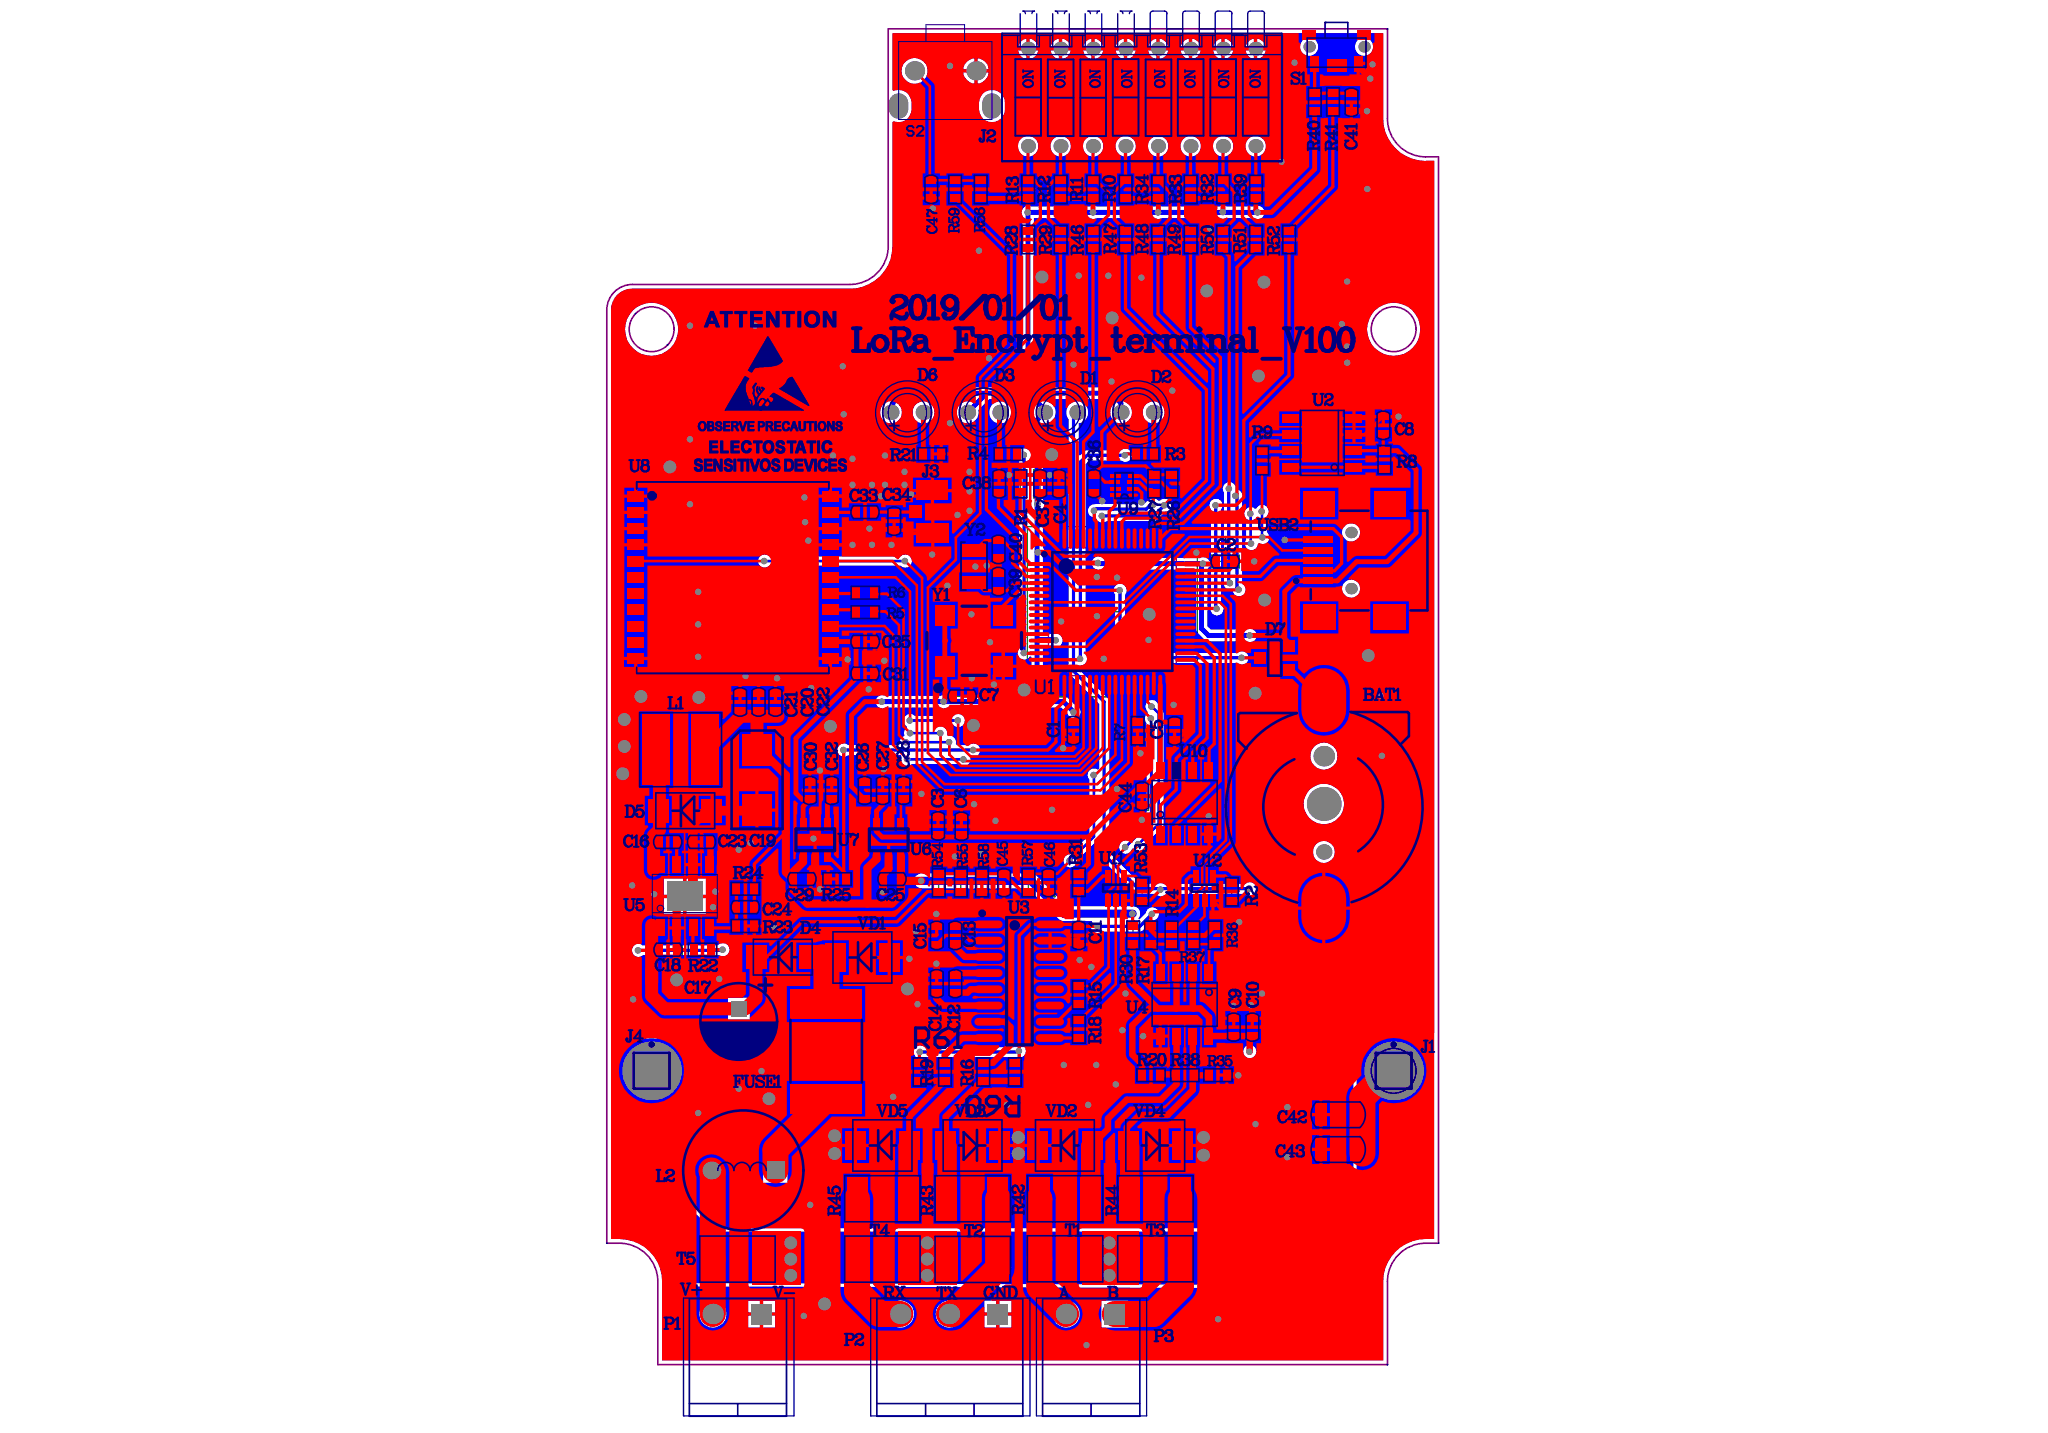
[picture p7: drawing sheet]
<svg xmlns="http://www.w3.org/2000/svg" width="289mm" height="202mm" viewBox="0 0 289 202" stroke-linecap="round" stroke-linejoin="round" font-family="sans-serif">
<g fill="none" stroke="#800080" stroke-width=".23">
<path d="M86.7 41.2a3.6 3.6 0 0 1 2.5-1.1h30.7a5.4 5.4 0 0 0 5.4-5.4v-30.6h70.4v12.6a5.4 5.4 0 0 0 5.4 5.4h1.8v153.3a7 7 0 0 0-4.9 1 5.4 5.4 0 0 0-2.3 4.4v11.7h-102.9v-11.7a5.4 5.4 0 0 0-5.4-5.4h-1.8v-131.7a3.6 3.6 0 0 1 1.1-2.5z"/>
<circle cx="91.9" cy="46.4" r="3.2"/>
<circle cx="196.6" cy="46.4" r="3.2"/>
</g>
<path d="M89.8 68h.1M89.8 68h27.1v27h-27.1zM89.9 68h.1" fill="none" stroke="#008000" stroke-width=".23"/>
<g fill="none" stroke="#008000" stroke-width=".18">
<path d="M184.6 12.4h1.8v4h-1.8zM184.7 14.4h1.5M185.5 13.7v1.5M187.2 12.4h1.8v4h-1.8zM187.3 14.4h1.5M188 13.6v1.6M189.8 12.4h1.8v4h-1.8zM189.9 14.4h1.5M190.6 13.7v1.5M130.5 24.7h1.8v4h-1.8zM130.6 26.7h1.5M131.4 25.9v1.6"/>
<path d="M133.8 24.7h1.8v4h-1.8zM134 26.7h1.5M134.7 25.9v1.6M137.5 24.7h1.7v4h-1.7zM137.6 26.7h1.5M138.3 25.9v1.6M144.2 31.8h1.7v4h-1.7zM144.2 24.7h1.7v4h-1.7zM144.3 33.8h1.5M144.3 26.7h1.5M145 25.9v1.6M145 33v1.5"/>
<path d="M148.7 31.8h1.8v4h-1.8zM148.7 24.7h1.8v4h-1.8zM148.9 33.8h1.5M148.9 26.7h1.5M149.6 25.9v1.6M149.6 33v1.5M153.3 31.8h1.8v4h-1.8zM153.3 24.7h1.8v4h-1.8zM153.5 33.8h1.5M153.5 26.7h1.5M154.2 25.9v1.6M154.2 33v1.5"/>
<path d="M157.9 31.8h1.8v4h-1.8zM157.9 24.7h1.8v4h-1.8zM158 33.8h1.6M158 26.7h1.6M158.8 25.9v1.6M158.8 33v1.5M162.5 31.8h1.8v4h-1.8zM162.5 24.7h1.8v4h-1.8zM162.6 33.8h1.5M162.6 26.7h1.5M163.4 25.9v1.6M163.4 33v1.5"/>
<path d="M167.1 31.8h1.8v4h-1.8zM167.1 24.7h1.8v4h-1.8zM167.2 33.8h1.5M167.2 26.7h1.5M168 25.9v1.6M168 33v1.5M171.7 31.8h1.8v4h-1.8zM171.7 24.7h1.8v4h-1.8zM171.8 33.8h1.5M171.8 26.7h1.5M172.5 25.9v1.6M172.5 33v1.5"/>
<path d="M176.3 31.8h1.8v4h-1.8zM176.3 24.7h1.8v4h-1.8zM176.4 33.8h1.5M176.4 26.7h1.5M177.2 25.9v1.6M177.2 33v1.5M181 31.8h1.8v4h-1.8zM181.1 33.8h1.5M181.8 33v1.5M194.3 58h1.8v4h-1.8zM195.1 59.2v1.6M120 71.4h4v1.7h-4z"/>
<path d="M121.3 72.2h1.5M122 71.5v1.5M125.3 71.5h1.8v4h-1.8zM125.4 73.5h1.5M126.1 72.7v1.6M129.5 63.2h4v1.7h-4zM130.8 64h1.5M131.5 63.3v1.5M140 75.5h1.8v4h-1.8zM140.1 66.3h1.8v4h-1.8zM140.1 77.5h1.5M140.2 68.2h1.5"/>
<path d="M140.3 63.2h3.9v1.7h-3.9zM140.9 76.7v1.6M140.9 67.5v1.5M141.5 64h1.5M142.2 63.3v1.5M143.1 66.3h1.7v3.9h-1.7zM143.2 68.2h1.5M143.9 67.5v1.5M144.9 74.3h24v24h-24zM145.9 66.3h1.7v4h-1.7zM146 68.2h1.5M146.7 67.5v1.5"/>
<path d="M148.5 66.3h1.8v4h-1.8zM148.6 68.2h1.6M149.4 67.5v1.5M153.5 66.2h1.8v4h-1.8zM153.6 68.2h1.5M154.3 67.5v1.5M159.5 63.2h4v1.7h-4zM160.8 64h1.5M161.5 63.3v1.5M161.9 66.2h1.8v4h-1.8zM162.1 68.2h1.5M162.8 67.4v1.6"/>
<path d="M164.4 66.2h1.8v4h-1.8zM164.5 68.2h1.5M165.2 67.4v1.6M170.8 78.3h4v1.8h-4zM172.1 79.2h1.5M172.8 78.4v1.6M177.2 63h1.8v4h-1.8zM177.3 64.9h1.5M178 64.2v1.5M194.4 62.8h1.8v4h-1.8zM194.4 60h1.5M194.5 64.8h1.6"/>
<path d="M195.3 64v1.6M102.7 81.5h.6v.7M103.5 97.1h1.8v3.9h-1.8zM103.6 99h1.6M104.4 98.2v1.6M106.1 97.1h1.8v3.9h-1.8zM106.2 99h1.6M107 98.2v1.6M108.5 97.1h1.8v3.9h-1.8zM108.6 99h1.6M109.4 98.2v1.6M120 94.1h4v1.8h-4z"/>
<path d="M120.1 82.7h4v1.8h-4zM120.1 85.5h4v1.8h-4zM120.1 89.6h3.9v1.8h-3.9zM121.3 95h1.5M121.3 90.5h1.5M121.3 86.3h1.5M121.3 83.6h1.5M122 94.2v1.6M122.1 82.8v1.6M122.1 85.6v1.5M122.1 89.7v1.6M133.7 97.3h4v1.8h-4z"/>
<path d="M135 98.2h1.5M135.7 97.4v1.6M140 80.1h1.8v3.9h-1.8zM140.1 82h1.5M140.9 81.3v1.5M156 86.3h1.8M156.9 85.4v1.8M90.2 100.6h11.6v10.3h-11.6zM92.2 117.8h4v1.9h-4zM93.4 118.8h1.6M94.2 118v1.5M95.1 105.8h1.8"/>
<path d="M96 104.8v1.9M97 117.8h4v1.9h-4zM98.2 118.8h1.5M98.9 118v1.5M113.4 109.5h1.8v4h-1.8zM113.5 111.5h1.5M114.3 110.7v1.6M116.5 109.5h1.7v4h-1.7zM116.6 111.5h1.5M117.3 110.7v1.6M121.1 109.5h1.8v4h-1.8zM121.2 111.5h1.5"/>
<path d="M122 110.7v1.6M123.7 109.5h1.7v4h-1.7zM123.8 111.5h1.5M124.5 110.7v1.6M126.6 109.5h1.8v4h-1.8zM126.7 111.5h1.5M127.5 110.7v1.6M131.5 114.5h1.7v4h-1.7zM131.6 116.5h1.5M132.3 115.7v1.6M134.8 114.6h1.7v4h-1.7zM134.9 116.6h1.5"/>
<path d="M135.6 115.8v1.5M150.6 101.1h1.8v4h-1.8zM150.7 103.1h1.5M151.4 102.3v1.5M159.6 101.1h1.8v4h-1.8zM159.7 103.1h1.6M160.2 110.3h1.8v4h-1.8zM160.4 112.3h1.5M160.5 102.3v1.5M161.1 111.5v1.6M164.8 101.1h1.8v4h-1.8zM165 103.1h1.5"/>
<path d="M165.7 102.3v1.6M92.3 133.1h3.9v1.8h-3.9zM93.5 134h1.5M94.2 133.2v1.5M97.1 133.1h4v1.8h-4zM98.4 134h1.5M99.1 133.2v1.5M103.2 124.5h4v1.8h-4zM103.2 127.1h3.9v1.8h-3.9zM103.2 129.7h4v1.8h-4zM104.4 128h1.5M104.4 130.6h1.5"/>
<path d="M104.4 125.4h1.5M105.1 124.6v1.5M105.1 127.2v1.5M105.1 129.8v1.6M111.1 123.1h4v1.8h-4zM112.4 124h1.5M113.1 123.2v1.6M116.1 123.1h4v1.8h-4zM117.3 124h1.5M118.1 123.2v1.6M123.8 123.1h4v1.8h-4zM125.1 124h1.5"/>
<path d="M125.8 123.2v1.6M131.3 130h1.8v3.9h-1.8zM131.3 136.8h1.8v3.9h-1.8zM131.4 132h1.5M131.4 138.8h1.5M131.5 122.5h1.8v4h-1.8zM131.7 124.5h1.5M132.1 131.2v1.5M132.1 138v1.5M132.4 123.7v1.6M133.9 130h1.8v3.9h-1.8zM133.9 136.8h1.8v3.9h-1.8z"/>
<path d="M134 132h1.5M134 138.8h1.5M134.7 122.5h1.8v4h-1.8zM134.8 131.2v1.5M134.8 138v1.5M134.8 124.5h1.5M135.5 123.7v1.6M137.6 122.5h1.8v4h-1.8zM137.8 124.5h1.5M138.5 123.7v1.6M140.8 122.5h1.8v4h-1.8zM140.9 124.5h1.5"/>
<path d="M141.6 123.8v1.5M144.2 122.5h1.8v4h-1.8zM144.3 124.5h1.6M145.1 123.7v1.6M147 122.5h1.8v4h-1.8zM147.2 124.5h1.5M147.9 123.8v1.5M151.3 138.4h1.8v3.9h-1.8zM151.3 130h1.8v3.9h-1.8zM151.3 122.5h1.8v4h-1.8zM151.4 132h1.6M151.4 124.4h1.6"/>
<path d="M152.2 123.7v1.5M152.2 131.2v1.5M152.2 139.6v1.5M159 129.9h1.8v4h-1.8zM159.1 132h1.5M159.8 131.2v1.5M160.2 123.8h1.8v4h-1.8zM160.4 125.8h1.5M161.1 125v1.5M161.5 129.9h1.8v4h-1.8zM161.6 132h1.5M162.4 131.2v1.5"/>
<path d="M164.4 129.9h1.8v4h-1.8zM164.5 132h1.5M165.2 131.2v1.5M167.4 129.9h1.8v4h-1.8zM167.6 132h1.5M168.3 131.2v1.5M170.5 129.9h1.8v4h-1.8zM170.6 132h1.5M171.3 131.2v1.5M172.9 123.8h1.8v4h-1.8zM173 125.8h1.6M173.8 125v1.5"/>
<path d="M115.6 148.3h1.8M116.5 147.4v1.8M128.8 149.2h1.8v4h-1.8zM129 151.2h1.5M129.7 150.4v1.6M132.4 149.2h1.8v4h-1.8zM132.6 151.2h1.5M133.3 150.4v1.6M137.8 149.2h1.8v4h-1.8zM138 151.2h1.5M138.7 150.4v1.6M142.3 149.2h1.8v4h-1.8z"/>
<path d="M142.4 151.2h1.5M143.1 150.4v1.6M151.3 143.2h1.8v4h-1.8zM151.4 145.2h1.6M151.4 140.4h1.6M152.2 144.4v1.5M160.4 150.8h4v1.8h-4zM161.6 151.7h1.5M162.4 150.9v1.5M165.2 150.8h3.9v1.8h-3.9zM166.4 151.7h1.5M167.1 150.9v1.5"/>
<path d="M169.8 150.8h4v1.8h-4zM171.1 151.6h1.5M171.8 150.9v1.5M173.2 142.9h1.8v4h-1.8zM173.3 144.9h1.5M174.1 144.1v1.5M175.8 142.9h1.8v4h-1.8zM175.9 144.9h1.5M176.7 144.1v1.5M185.4 155.4h6.8v3.7h-6.8zM187.9 157.2h1.8M188.8 156.4v1.7"/>
<path d="M98.7 174.4h10.7v6.5h-10.7zM103.1 177.6h1.8M104 176.7v1.8M119.2 165.8h10.6v6.5h-10.6zM119.2 174.4h10.6v6.5h-10.6zM123.6 177.6h1.8M123.6 169.1h1.8M124.5 168.2v1.8M124.5 176.7v1.8M131.9 165.8h10.7v6.5h-10.7zM131.9 174.4h10.7v6.5h-10.7zM136.3 177.7h1.8"/>
<path d="M136.3 169.1h1.8M137.2 168.2v1.8M137.2 176.8v1.8M144.9 165.8h10.7v6.5h-10.7zM144.9 174.3h10.7v6.5h-10.7zM149.3 169.1h1.9M149.3 177.6h1.8M150.2 176.7v1.8M150.3 168.2v1.8M157.7 165.8h10.6v6.5h-10.6zM157.7 174.3h10.6v6.5h-10.6zM162.1 169.1h1.8"/>
<path d="M162.1 177.6h1.8M163 168.2v1.8M163 176.7v1.8M185.4 160.3h6.8v3.7h-6.8zM187.9 162.1h1.8M188.8 161.3v1.7"/>
</g>
<path d="M105.9 110h1.8M106.8 109.1v1.8" fill="none" stroke="#008000" stroke-width=".37"/>
<path d="M111.1 140h10.9v16.6h-10.9z" fill="none" stroke="#008000" stroke-width=".14"/>
<g fill="none" stroke="#800080" stroke-width=".18">
<path d="M184.7 12.9h1.5v3h-1.5zM187.3 12.9h1.5v3h-1.5zM189.9 12.9h1.5v3h-1.5zM130.6 25.2h1.5v3h-1.5zM134 25.2h1.5v3h-1.5zM137.6 25.2h1.5v3h-1.5zM144.3 32.3h1.5v3h-1.5zM144.3 25.2h1.5v3h-1.5zM148.9 32.3h1.5v3h-1.5zM148.9 25.2h1.5v3h-1.5zM153.5 32.3h1.5v3h-1.5zM153.5 25.2h1.5v3h-1.5z"/>
<path d="M158 32.3h1.6v3h-1.6zM158 25.2h1.6v3h-1.6zM162.6 32.3h1.5v3h-1.5zM162.6 25.2h1.5v3h-1.5zM167.2 32.3h1.5v3h-1.5zM167.2 25.2h1.5v3h-1.5zM171.8 32.3h1.5v3h-1.5zM171.8 25.2h1.5v3h-1.5zM176.4 32.3h1.5v3h-1.5zM176.4 25.2h1.5v3h-1.5zM181.1 32.3h1.5v3h-1.5zM194.4 58.5h1.5v3h-1.5z"/>
<path d="M120.5 71.5h3v1.5h-3zM125.4 72h1.5v3h-1.5zM130 63.3h3v1.5h-3zM135.6 76.6h3.6v6.5h-3.6zM140.1 76h1.5v3h-1.5zM140.2 66.8h1.5v3h-1.5zM140.8 63.3h2.9v1.5h-2.9zM143.2 66.7h1.5v3h-1.5zM146 66.8h1.5v3h-1.5zM147.9 77.3h18v18h-18zM148.6 66.8h1.6v3h-1.6zM153.6 66.7h1.5v3h-1.5z"/>
<path d="M160 63.3h3v1.5h-3zM162.1 66.7h1.5v3h-1.5zM164.5 66.7h1.5v3h-1.5zM171.3 78.4h3v1.6h-3zM177.3 63.5h1.5v3h-1.5zM194.5 63.3h1.6v3h-1.6zM103.6 97.6h1.6v2.9h-1.6zM106.2 97.6h1.6v2.9h-1.6zM108.6 97.6h1.6v2.9h-1.6zM120.5 94.2h3v1.6h-3zM120.6 82.8h3v1.6h-3zM120.6 85.6h3v1.5h-3z"/>
<path d="M120.6 89.7h3v1.6h-3zM134.3 97.4h2.9v1.6h-2.9zM140.1 80.6h1.5v2.9h-1.5zM90.8 101.1h10.5v9.3h-10.5zM92.7 118h3v1.5h-3zM97.5 118h3v1.5h-3zM113.5 110h1.5v3h-1.5zM116.6 110h1.5v3h-1.5zM121.2 110h1.5v3h-1.5zM123.8 110h1.5v3h-1.5zM126.7 110h1.5v3h-1.5zM131.6 115.1h1.5v2.9h-1.5z"/>
<path d="M134.9 115.1h1.5v3h-1.5zM150.7 101.6h1.5v3h-1.5zM159.7 101.6h1.6v3h-1.6zM160.4 110.8h1.5v3h-1.5zM165 101.6h1.5v3h-1.5zM92.8 133.2h2.9v1.5h-2.9zM97.6 133.2h3v1.5h-3zM103.7 124.6h2.9v1.5h-2.9zM103.7 127.2h2.9v1.5h-2.9zM103.7 129.8h2.9v1.6h-2.9zM111.6 123.2h3v1.6h-3zM116.6 123.2h3v1.6h-3z"/>
<path d="M124.3 123.2h3v1.6h-3zM131.4 130.5h1.5v2.9h-1.5zM131.4 137.3h1.5v2.9h-1.5zM131.7 123h1.5v3h-1.5zM134 130.5h1.5v2.9h-1.5zM134 137.3h1.5v2.9h-1.5zM134.8 123h1.5v3h-1.5zM137.8 123h1.5v3h-1.5zM140.2 129.2h7.2v18.4h-7.2zM140.9 123h1.5v3h-1.5zM144.3 123h1.6v3h-1.6zM147.2 123h1.5v3h-1.5z"/>
<path d="M151.4 138.9h1.6v2.9h-1.6zM151.4 130.5h1.6v2.9h-1.6zM151.4 123h1.6v3h-1.6zM159.1 130.4h1.5v3h-1.5zM160.4 124.3h1.5v3h-1.5zM161.6 130.4h1.5v3h-1.5zM164.5 130.4h1.5v3h-1.5zM167.6 130.4h1.5v3h-1.5zM170.6 130.4h1.5v3h-1.5zM173 124.3h1.6v3h-1.6zM111.6 141.1h9.9v14.4h-9.9zM129 149.7h1.5v3h-1.5z"/>
<path d="M132.6 149.7h1.5v3h-1.5zM138 149.7h1.5v3h-1.5zM142.4 149.7h1.5v3h-1.5zM151.4 143.7h1.6v3h-1.6zM160.9 150.9h3v1.5h-3zM165.7 150.9h2.9v1.5h-2.9zM170.3 150.9h3v1.5h-3zM173.3 143.4h1.5v3h-1.5zM175.9 143.4h1.5v3h-1.5zM185.9 155.7h5.8v3.1h-5.8zM98.7 174.4h10.7v6.5h-10.7zM119.2 165.8h10.6v6.5h-10.6z"/>
<path d="M119.2 174.4h10.6v6.5h-10.6zM131.9 165.8h10.7v6.5h-10.7zM131.9 174.4h10.7v6.5h-10.7zM144.9 165.8h10.7v6.5h-10.7zM144.9 174.3h10.7v6.5h-10.7zM157.7 165.8h10.6v6.5h-10.6zM157.7 174.3h10.6v6.5h-10.6zM185.9 160.6h5.8v3.1h-5.8z"/>
</g>
<path d="M103.7 104.4h6.2v11.2h-6.2zM155.4 124.1h4v2.5h-4zM168 124.1h3.9v2.5h-3.9z" fill="none" stroke="#800080" stroke-width=".37"/>
<path d="M103.7 114.1h6.2v1.5h-6.2z" fill-rule="evenodd" fill="#800080"/>
<g fill="none" stroke="#800080" stroke-width=".18">
<circle cx="149.6" cy="79" r=".92"/>
<circle cx="141.8" cy="130.8" r=".92"/>
</g>
<g fill="none" stroke="#800080" stroke-width=".14">
<path d="M183.1 57.9h6.9M188.8 57.9v9.2M183.1 67.1h6.9M162.5 109.7v6.9M162.5 115.5h9.2M171.7 109.7v6.9M92 123v6.9M92 128.7h9.2M101.2 123v6.9M162.5 138.3v6.8M162.5 139.4h9.2M171.7 138.3v6.8"/>
<circle cx="188.3" cy="65.9" r=".46"/>
<circle cx="163.7" cy="114.9" r=".46"/>
<circle cx="93.2" cy="128.2" r=".46"/>
<circle cx="170.6" cy="140" r=".46"/>
</g>
<path d="M178.9 90.3h1.8v5h-1.8z" fill="none" stroke="#800080" stroke-width=".37"/>
<path d="M112.3 116.9h5.4v3.1h-5.4zM122.7 116.9h5.4v3.1h-5.4z" fill="none" stroke="#800080" stroke-width=".46"/>
<g fill="none" stroke="#800080" stroke-width=".23">
<path d="M96.8 127.5h.9M96.8 126.5h.9M96.8 125.6h.9M97.1 127.2l.3 .6M97.1 126.2l.3 .7M97.1 125.3l.3 .7M97.4 127.2l-.3 .6M97.4 126.2l-.3 .7M97.4 125.3l-.3 .7M98 127.5h.8M98 126.5h.8M98 125.6h.8"/>
<path d="M98.2 127.2l.4 .6M98.2 126.2l.4 .7M98.2 125.3l.4 .7M98.6 127.2l-.4 .6M98.6 126.2l-.4 .7M98.6 125.3l-.4 .7"/>
<circle cx="128" cy="58.2" r="3.4"/>
<circle cx="138.8" cy="58.2" r="3.4"/>
<circle cx="149.7" cy="58.2" r="3.4"/>
<circle cx="160.4" cy="58.2" r="3.4"/>
</g>
<path d="M180.8 57.9h11.5M180.8 67.1h11.5M162.5 107.4v11.5M171.7 107.4v11.5M92 120.7v11.5M101.2 120.7v11.5M162.5 136v11.4M171.7 136v11.4" fill="none" stroke="#000" stroke-width=".14"/>
<g fill="#00f">
<path d="M87.3 146.5h9.2v23l4.2 4.2h85.4l5.3-5.2v-21.8l1.1-1.1h8.7l1 .9v23.8l-11 11-95.1-.3-8.8-8.9z"/>
<path d="M93.1 179l.3-.1 2.5 2.6 95.4 .2 5.3-5.2 .1 .2a5.9 5.9 0 0 0-1.6 4.1v11.1h-101.7v-11.1v-.9zM141 183.5v1.6h1.7v-1.6zM138.9 183.5v1.6h1.6v-1.6zM107.7 183.5v1.6h1.7v-1.6zM105.5 183.5v1.6h1.7v-1.6zM155.4 183.5v3.8h3.8v-3.8zM141 185.6v1.7h1.7v-1.7zM138.9 185.6v1.7h1.6v-1.7zM107.7 185.6v1.7h1.7v-1.7zM105.5 185.6v1.7h1.7v-1.7zM148.5 185.4a1.93 1.93 0 0 0 3.8 0 1.93 1.93 0 0 0-3.8 0zM132 185.4a1.93 1.93 0 0 0 3.8 0 1.93 1.93 0 0 0-3.8 0zM125.1 185.4a1.95 1.95 0 0 0 3.9 0 1.95 1.95 0 0 0-3.9 0zM98.6 185.4a1.95 1.95 0 0 0 3.9 0 1.95 1.95 0 0 0-3.9 0z"/>
<path d="M87.1 41.6a3 3 0 0 1 2.1-.9h30.7a5.9 5.9 0 0 0 6-6v-17.5l.2-.1a1.81 1.81 0 0 0 2.5-1.7 2.2 2.2 0 0 0-1.4-2.7h-.4l-.7 .1-.2-.1v-8h69.2v12a5.9 5.9 0 0 0 6 6h1.2v123l-.1 .1-.6-.6-.4-.1h-8.7l-.3 .1-1.2 1.3-.1 21.8-5 5h-85l-3.9-4v-22.8a.47 .47 0 0 0-.5-.5h-9.2a.47 .47 0 0 0-.5 .5v25.6l.1 .2 2.5 2.6-.1 .2-.9-.2-2.2-.1v-131.1a3.2 3.2 0 0 1 .9-2.1zM177.4 5.5v1.1h1.2a1.48 1.48 0 0 0-1.2-1.1zM176.1 5.9l-.2 .2-.2 .5h1.2v-1.1l-.5 .1zM172.8 5.5v1.1h1.2a1.48 1.48 0 0 0-1.2-1.1zM171.5 5.9l-.2 .2-.2 .5h1.2v-1.1l-.5 .1zM168.2 5.5v1.1h1.2a1.48 1.48 0 0 0-1.2-1.1zM166.9 5.9l-.2 .2-.2 .5h1.2v-1.1l-.5 .1zM163.6 5.5v1.1h1.2a1.48 1.48 0 0 0-1.2-1.1zM162.4 5.9l-.3 .2-.2 .5h1.2v-1.1l-.5 .1zM159 5.5v1.1h1.2a1.48 1.48 0 0 0-1.2-1.1zM157.8 5.9l-.3 .2-.1 .5h1.2v-1.1l-.6 .1zM154.4 5.5v1.1h1.3a1.48 1.48 0 0 0-1.3-1.1zM153.2 5.9l-.2 .2-.2 .5h1.2v-1.1l-.5 .1zM149.8 5.5v1.1h1.3a1.48 1.48 0 0 0-1.3-1.1zM148.6 5.9l-.2 .2-.2 .5h1.2v-1.1l-.5 .1zM145.3 5.5v1.1h1.2a1.48 1.48 0 0 0-1.2-1.1zM144 5.9l-.2 .2-.2 .5h1.2v-1.1l-.5 .1zM191.2 6.6a1.28 1.28 0 0 0 2.5 0 1.28 1.28 0 0 0-2.5 0zM183.4 6.6a1.3 1.3 0 0 0 2.6 0 1.3 1.3 0 0 0-2.6 0zM177.4 7.1v1.2a1.35 1.35 0 0 0 1.2-1.2zM175.7 7.1a1.36 1.36 0 0 0 1.2 1.2v-1.2zM172.8 7.1v1.2a1.35 1.35 0 0 0 1.2-1.2zM171.1 7.1a1.36 1.36 0 0 0 1.2 1.2v-1.2zM168.2 7.1v1.2a1.35 1.35 0 0 0 1.2-1.2zM166.5 7.1a1.36 1.36 0 0 0 1.2 1.2v-1.2zM163.6 7.1v1.2a1.35 1.35 0 0 0 1.2-1.2zM161.9 7.1a1.36 1.36 0 0 0 1.2 1.2v-1.2zM159 7.1v1.2a1.35 1.35 0 0 0 1.2-1.2zM157.4 7.1a1.36 1.36 0 0 0 1.2 1.2v-1.2zM154.4 7.1v1.2a1.35 1.35 0 0 0 1.3-1.2zM152.8 7.1a1.36 1.36 0 0 0 1.2 1.2v-1.2zM149.8 7.1v1.2a1.35 1.35 0 0 0 1.3-1.2zM148.2 7.1a1.36 1.36 0 0 0 1.2 1.2v-1.2zM145.3 7.1v1.2a1.35 1.35 0 0 0 1.2-1.2zM143.6 7.1a1.36 1.36 0 0 0 1.2 1.2v-1.2zM137.9 8.2v1.6h1.6a1.76 1.76 0 0 0-1.6-1.6zM136.4 8.7l-.3 .4-.2 .7h1.6v-1.6l-.7 .2zM137.9 10.2v1.6a1.76 1.76 0 0 0 1.6-1.6zM135.9 10.2a1.76 1.76 0 0 0 1.6 1.6v-1.6zM127.2 10a1.85 1.85 0 0 0 3.7 0 1.85 1.85 0 0 0-3.7 0zM138.7 13.2a2.76 2.76 0 0 0 .3 3.8 1.83 1.83 0 0 0 2.8-1.6 2.3 2.3 0 0 0-.6-2.2 1.89 1.89 0 0 0-2.5 0zM175.7 20.6a1.46 1.46 0 0 0 2.9 0 1.46 1.46 0 0 0-2.9 0zM171.1 20.6a1.46 1.46 0 0 0 2.9 0 1.46 1.46 0 0 0-2.9 0zM166.5 20.6a1.46 1.46 0 0 0 2.9 0 1.46 1.46 0 0 0-2.9 0zM161.9 20.6a1.5 1.5 0 0 0 3 0 1.5 1.5 0 0 0-3 0zM157.3 20.6a1.5 1.5 0 0 0 3 0 1.5 1.5 0 0 0-3 0zM152.8 20.6a1.46 1.46 0 0 0 2.9 0 1.46 1.46 0 0 0-2.9 0zM148.2 20.6a1.46 1.46 0 0 0 2.9 0 1.46 1.46 0 0 0-2.9 0zM143.6 20.6a1.46 1.46 0 0 0 2.9 0 1.46 1.46 0 0 0-2.9 0zM144.4 29.3a.86 .86 0 0 0-.2 1.1v24.2h-16.9l-.5 .3-1.4 1.4-.2 .5a1.53 1.53 0 0 0-.9 2.1 1.53 1.53 0 0 0 2.3 .6 1.53 1.53 0 0 0 .2-2.3l.9-.9h9.3v.2l-.1 .2a1.55 1.55 0 0 0-2 1.3 1.55 1.55 0 0 0 1.7 1.7 1.55 1.55 0 0 0 1.4-1.9l1.6-1.5h5.2l1.2 1.2-.1 .7v.3l-.3 .4-.1 .3v4.5h-.2a.93 .93 0 0 0-1.3-.3 .93 .93 0 0 0-.2 1.4v26.7a.93 .93 0 0 0 .2 1.4 .93 .93 0 0 0 1.3-.3l.2 .1v5.5h-11.9l-.4-.1-.5 .1h-7.8a.93 .93 0 0 0-1.4 .8 .93 .93 0 0 0 1.4 .8h7.8a.76 .76 0 0 0 .9 0h16.1l.9 .9a.93 .93 0 0 0 1.6 .4 .93 .93 0 0 0-.4-1.5l-1.5-1.4h-.3h-2.9v-7.1h1.3a.93 .93 0 0 0 1.5-.5 .93 .93 0 0 0-1-1.2h-1.8v-10.8a.88 .88 0 0 0 0-1.3v-5.6a.83 .83 0 0 0 0-1.2v-10.6l.2-.2a1.56 1.56 0 0 0 1.6-1.5 1.56 1.56 0 0 0-1.5-1.6v-.3h9l.7 .7a1.57 1.57 0 0 0 .2 2.5 1.57 1.57 0 0 0 2.4-.9 1.56 1.56 0 0 0-.7-1.8l-.1-.2-.2-.3-1.4-1.4-.6-.3h-10.8v-23.8h7.9a.76 .76 0 0 0 .9 0h8.3a.76 .76 0 0 0 .9 0h8.3l.3 .1 .4-.1h4.1a.93 .93 0 0 0 1.4-.8 .93 .93 0 0 0-1.4-.9h-4a.91 .91 0 0 0-.9 0h-8.2l-.5-.1-.4 .1h-8.3l-.5-.1-.4 .1h-8.3a.99 .99 0 0 0-1.1 .2zM192.9 46.4a3.8 3.8 0 0 0 7.5 0 3.8 3.8 0 0 0-7.5 0zM88.2 46.5a3.8 3.8 0 0 0 7.5 0 3.8 3.8 0 0 0-7.5 0zM161.2 58.2a1.56 1.56 0 0 0 3.1 0 1.56 1.56 0 0 0-3.1 0zM139.5 58.2a1.6 1.6 0 0 0 3.2 0 1.6 1.6 0 0 0-3.2 0zM128.7 58.2a1.56 1.56 0 0 0 3.1 0 1.56 1.56 0 0 0-3.1 0zM150.8 57.1a1.64 1.64 0 0 0 0 2v35.6v.2l.2 .3 4.1 4.1v9.2l-.2 .1a.93 .93 0 0 0-1.3 .2 .93 .93 0 0 0 .1 1.2v7.8l-2.7 2.7a.93 .93 0 0 0-1 .9 .93 .93 0 0 0 1 1 .93 .93 0 0 0 .9-1l2.9-3 .3 .1v2.3l5 5.1 .5 .2h2.4a.87 .87 0 0 0 1.5 0h11.2a.94 .94 0 0 0 1.3-.1 .94 .94 0 0 0 0-1.3 .94 .94 0 0 0-1.3 0h-11.6l-.4-.1-.3 .1h-2.5l-4.4-4.4v-21.3l-.1-.3-.1-.2-4.1-4.1v-.4l.2-.2a.9 .9 0 0 0 .9-.4 .9 .9 0 0 0-.2-1.1v-26.8l.6-.6h4.4a.94 .94 0 0 0 1.3 0 .94 .94 0 0 0 0-1.3 .94 .94 0 0 0-1.3-.1h-4.7l-.5 .2-.5 .6-.2-.1v-4.5a1.57 1.57 0 0 0 1.2-2.2 1.57 1.57 0 0 0-2.6-.4zM153.7 71.4a.93 .93 0 0 0-.1 1.1 .93 .93 0 0 0 1 .5 .93 .93 0 0 0 1.5 .5h6.7l.5-.2 1.1-1.1a.92 .92 0 0 0 .7-1.3 .92 .92 0 0 0-1.5-.3h-.2a1.07 1.07 0 0 0-1.6 .1l-.4 .4h-6.7l-.6 .1zM154.3 78.8a.92 .92 0 0 0-.2 1 .92 .92 0 0 0 1 .5h13.6v8.4a2.58 2.58 0 0 0 1.5 1.7l5.7 .1a.93 .93 0 0 0 1.4-.9 .93 .93 0 0 0-1.4-.8h-5.1l-.5-.4v-8.2l.3-.3h.2v5.6a.93 .93 0 0 0 .5 1.2 .93 .93 0 0 0 1.2-.3 .93 .93 0 0 0-.2-1.3v-13.2l.1-.4h.3v10.4a.94 .94 0 0 0 1 1.3l.2 .1a.94 .94 0 0 0 1.4 .7 .94 .94 0 0 0-.1-1.6v-12.2a.93 .93 0 0 0-.9-1.2 .92 .92 0 0 0-1.1-.9 .92 .92 0 0 0-.5 1.4v1.6h-.3a.92 .92 0 0 0-1.2-.7 .92 .92 0 0 0-.4 1.5v7.2h-.2a.91 .91 0 0 0-1.3-.4h-13.8a.96 .96 0 0 0-1.2 .1zM175.8 71.8a.94 .94 0 0 0 0 1.3v3.1a.93 .93 0 0 0 .5 1.4 .93 .93 0 0 0 1.2-.9l.2-.1a.93 .93 0 0 0 1.3-.3 .93 .93 0 0 0-.3-1.2v-2.3a.93 .93 0 0 0-.1-1.4 .93 .93 0 0 0-1.3 .3l-.3 .1a.89 .89 0 0 0-1.2 0zM189.3 75.1a1.3 1.3 0 0 0 2.6 0 1.3 1.3 0 0 0-2.6 0zM107.2 78.5a.92 .92 0 0 0 0 1.3 .92 .92 0 0 0 1.3 0h18.6a.93 .93 0 0 0 1.3 0 .93 .93 0 0 0 0-1.3 .93 .93 0 0 0-1.3 0h-18.6a.94 .94 0 0 0-1.3 0zM189.3 83a1.3 1.3 0 0 0 2.6 0 1.3 1.3 0 0 0-2.6 0zM157.4 82.6a.89 .89 0 0 0-.1 1.3v7.9l.1 .3 .1 .2 1.2 1.1 .3 .1h15.6a.94 .94 0 0 0 1.3 0 .94 .94 0 0 0 0-1.3 .94 .94 0 0 0-1.3-.1h-15.3l-.6-.5v-7.7a.93 .93 0 0 0-.1-1.3 .93 .93 0 0 0-1.2 0zM118.4 105.2a.94 .94 0 0 0 0 1.3 .94 .94 0 0 0 1.3 0h7.4l.1 .2a.92 .92 0 0 0 .3 1.2 .92 .92 0 0 0 1.2-.1h6.6a.93 .93 0 0 0 1.2 .1 .93 .93 0 0 0 .4-1l.1-.2a.93 .93 0 0 0 1.3-1.1 .93 .93 0 0 0-1.6-.5h-1.7l-.2-.2a.89 .89 0 0 0-1.1-1.1l-.1-.2a.93 .93 0 0 0-.7-1.1v-.2h1.6a.92 .92 0 0 0 1.3 0 .92 .92 0 0 0 0-1.3 .92 .92 0 0 0-1.3 0h-5.4a.94 .94 0 0 0-1.4 .1 .94 .94 0 0 0 .2 1.4v.2a.98 .98 0 0 0-.3 1.1 .91 .91 0 0 0-.6 1.1l-.2 .2h-7.1a.95 .95 0 0 0-1.3 .1zM184.8 106.7a1.95 1.95 0 0 0 3.9 0 1.95 1.95 0 0 0-3.9 0zM183.9 113.4a2.85 2.85 0 0 0 5.7 0 2.85 2.85 0 0 0-5.7 0zM161.9 99a.94 .94 0 0 0 0 1.4v.2a.92 .92 0 0 0-.1 1.4v13.6l-3 3a.92 .92 0 0 0-.9 .8 .92 .92 0 0 0 .7 1 .92 .92 0 0 0 1.1-.7h.2a.92 .92 0 0 0 1.1 .3 .92 .92 0 0 0 .6-.9l2.4-2.4 .1-.5v-15.6l-.1-.4-.5-.5a.93 .93 0 0 0-.6-.9 .93 .93 0 0 0-1 .2zM185.2 120.2a1.56 1.56 0 0 0 3.1 0 1.56 1.56 0 0 0-3.1 0zM96.8 123.9v2.3h2.8v-2.3zM93.6 123.9v2.3h2.8v-2.3zM96.8 126.7v2.3h2.8v-2.3zM93.6 126.7v2.3h2.8v-2.3zM129.3 123.5a1.04 1.04 0 0 0-.3 1.2 1.04 1.04 0 0 0 1 .6h15l4.7 4.5 .4 .1h3.9l.1 .2a.93 .93 0 0 0 .1 1.3 .93 .93 0 0 0 1.2 0h5.7l1.5-1.6a.94 .94 0 0 0 .9-.9 .94 .94 0 0 0-.9-.9 .94 .94 0 0 0-1 .8l-.8 .9h-.2a1.17 1.17 0 0 0-.4-1.8l-.4-.1h-9.3l-4.3-4.3-.3-.2-.5-.1h-15.4zM89.4 133.4a.92 .92 0 0 0 0 1.3 .92 .92 0 0 0 1.3 0h10.8a.93 .93 0 0 0 1.3-.2 .93 .93 0 0 0-.2-1.3 .93 .93 0 0 0-1.3 .2h-10.7a.89 .89 0 0 0-1.2 0zM102.7 140.7v3.1h3.1v-3.1zM104.4 144.4v1.3h1.4a1.66 1.66 0 0 0-1.4-1.3zM103.1 144.8l-.4 .9h1.3v-1.3l-.6 .1zM104.4 146.1v1.3a1.54 1.54 0 0 0 1.4-1.3zM102.7 146.1a1.43 1.43 0 0 0 1.3 1.3v-1.3zM129.2 147.8a.94 .94 0 0 0-.1 1.3 .94 .94 0 0 0 1.3 0h13a.93 .93 0 0 0 1.2-.3 .93 .93 0 0 0-.3-1.3 .93 .93 0 0 0-1.2 .2h-12.7a.95 .95 0 0 0-1.2 .1zM175.4 148.3a.95 .95 0 0 0 1.9 0 .95 .95 0 0 0-1.9 0zM107.7 163.4v3.5h3.4v-3.5zM98.6 165.1a1.75 1.75 0 0 0 3.5 0 1.75 1.75 0 0 0-3.5 0z"/>
</g>
<g fill="none" stroke="#00f" stroke-width=".46">
<path d="M152 58.2v.3l-.6 .5v35.7l4.4 4.3v21.5l4.8 4.9h15.7M197.4 58.7l-.1 .1M144.5 64.2v27.9M158.7 64.2h-5.3l-1 1v27.7M162.7 71.2h-.4l-.6 .6h-7l-.3 .2M164.3 71.3l-1.5 1.5h-7.3M171.5 71.3v14.4l.2 .2M173.4 68.9v13.2l.1 .2M174.3 69.9l.2 .2v12.8l.3 .3M124.8 93.2h.1M158 83.3v8.5l1 1h16.2M119 105.8h18.3"/>
<path d="M102 134l.1 .1h-12M162.5 128.9l-1.7 1.8h-6M143.8 148.3l-.1 .1h-13.9"/>
</g>
<path d="M172.5 30h-27.5v25.6l-.1-.1h-17.6l-1.3 1.3v1.1l-.3 .3M172.5 30h4.9M139.2 55.5l-2.7 2.7M158.1 58.2v-1.3l-1.4-1.4h-11.6l2.3 2.3v.4l-1.1 1v39.8M146.3 77.9h.1M146.3 71.1h.1M154.9 79.4l.1 .1h14.7l-.2 .2v9l1 .9h5.8M124.4 99h25.6l1.5 1.4M146.3 90.2h2.6l.1 .1M170.6 115.1h.1" fill="none" stroke="#00f" stroke-width=".69"/>
<path d="M107.8 79.1h19.9M176.4 72.5v4.1l.1 .1M178 72.1v3.6l.1 .1M162.5 99.7l1 .9v15.6l-2.9 2.9M127.8 104.7h6.1M128 107.1h7.9M128.4 101.6h6.8M128.4 103.4h4.3M154.3 109.3v8.7l-3.4 3.4M162.4 101.4v14.5l-3.6 3.6" fill="none" stroke="#00f" stroke-width=".37"/>
<path d="M130 124.3h15.4l4.7 4.6h9.7" fill="none" stroke="#00f" stroke-width="1.1"/>
<g fill="#808080">
<circle cx="162.1" cy="86.7" r=".92"/>
<circle cx="147" cy="39.1" r=".92"/>
<circle cx="156.9" cy="44.8" r=".92"/>
<circle cx="178.3" cy="39.8" r=".92"/>
<circle cx="170.2" cy="41" r=".92"/>
<circle cx="177.5" cy="53" r=".92"/>
<circle cx="193" cy="92.5" r=".92"/>
<circle cx="137.3" cy="102.3" r=".92"/>
<circle cx="94.5" cy="65.9" r=".92"/>
<circle cx="117.1" cy="102.5" r=".92"/>
<circle cx="87.9" cy="109.1" r=".92"/>
<circle cx="88.1" cy="105.3" r=".92"/>
<circle cx="88.1" cy="101.5" r=".92"/>
<circle cx="98.6" cy="98.4" r=".92"/>
<circle cx="90.4" cy="98.2" r=".92"/>
<circle cx="108.5" cy="155" r=".92"/>
<circle cx="177.1" cy="97.8" r=".92"/>
<circle cx="178.4" cy="84.6" r=".92"/>
<circle cx="144.5" cy="97.3" r=".92"/>
<circle cx="162.5" cy="128.9" r=".46"/>
<circle cx="170.5" cy="115.1" r=".46"/>
<circle cx="161.1" cy="115.6" r=".46"/>
<circle cx="159.7" cy="128.9" r=".46"/>
<circle cx="137.3" cy="105.8" r=".46"/>
<circle cx="95.5" cy="138.2" r=".92"/>
<circle cx="176.4" cy="72.5" r=".46"/>
<circle cx="165.4" cy="55.1" r=".46"/>
<circle cx="101.9" cy="134" r=".46"/>
<circle cx="150.1" cy="150.2" r=".46"/>
<circle cx="89.2" cy="124.9" r=".46"/>
<circle cx="134.7" cy="120.8" r=".46"/>
<circle cx="98.5" cy="92.7" r=".46"/>
<circle cx="98.5" cy="88.1" r=".46"/>
<circle cx="98.5" cy="83.5" r=".46"/>
<circle cx="97.3" cy="71.1" r=".46"/>
<circle cx="97.3" cy="62" r=".46"/>
<circle cx="123" cy="68.4" r=".46"/>
<circle cx="127.6" cy="68.4" r=".46"/>
<circle cx="124.9" cy="68.4" r=".46"/>
<circle cx="120.3" cy="68.4" r=".46"/>
<circle cx="128.5" cy="69.8" r=".46"/>
<circle cx="125.8" cy="76.9" r=".46"/>
<circle cx="123" cy="76.9" r=".46"/>
<circle cx="120.3" cy="76.9" r=".46"/>
<circle cx="134" cy="59.7" r=".46"/>
<circle cx="127.6" cy="66.6" r=".46"/>
<circle cx="136.8" cy="66.6" r=".46"/>
<circle cx="136.8" cy="69.3" r=".46"/>
<circle cx="97.3" cy="45.9" r=".46"/>
<circle cx="106.5" cy="45.9" r=".46"/>
<circle cx="193.6" cy="9.1" r=".46"/>
<circle cx="182.6" cy="8.8" r=".46"/>
<circle cx="134" cy="9.3" r=".46"/>
<circle cx="190.1" cy="51.2" r=".46"/>
<circle cx="190.1" cy="48.9" r=".46"/>
<circle cx="190.1" cy="39.7" r=".46"/>
<circle cx="189.3" cy="45.7" r=".46"/>
<circle cx="157.4" cy="153" r=".46"/>
<circle cx="153.3" cy="189.7" r=".46"/>
<circle cx="174.8" cy="130.1" r=".46"/>
<circle cx="178" cy="140.1" r=".46"/>
<circle cx="158.8" cy="140.1" r=".46"/>
<circle cx="129.2" cy="131.4" r=".46"/>
<circle cx="128.3" cy="135.2" r=".46"/>
<circle cx="129.4" cy="141.7" r=".46"/>
<circle cx="154" cy="136.4" r=".46"/>
<circle cx="138.4" cy="120.5" r=".46"/>
<circle cx="177.1" cy="158.6" r=".46"/>
<circle cx="180.8" cy="22.8" r=".46"/>
<circle cx="171.8" cy="186.1" r=".46"/>
<circle cx="154.7" cy="150.2" r=".46"/>
<circle cx="115.7" cy="108.7" r=".46"/>
<circle cx="130" cy="112" r=".46"/>
<circle cx="194.7" cy="98.1" r=".46"/>
<circle cx="195" cy="106.6" r=".46"/>
<circle cx="136.8" cy="72" r=".46"/>
<circle cx="120.3" cy="64.7" r=".46"/>
<circle cx="117.5" cy="64.3" r=".46"/>
<circle cx="124.9" cy="64.3" r=".46"/>
<circle cx="119" cy="58.4" r=".46"/>
<circle cx="156.8" cy="53.8" r=".46"/>
<circle cx="118.9" cy="51.7" r=".46"/>
<circle cx="139.5" cy="50.5" r=".46"/>
<circle cx="151.4" cy="51.4" r=".46"/>
<circle cx="138.1" cy="35.4" r=".46"/>
<circle cx="156.4" cy="38.9" r=".46"/>
<circle cx="161" cy="39.2" r=".46"/>
<circle cx="152.2" cy="38.9" r=".46"/>
<circle cx="170.7" cy="32.2" r=".46"/>
<circle cx="192.9" cy="26.7" r=".46"/>
<circle cx="154.2" cy="30" r=".46"/>
<circle cx="163.4" cy="30" r=".46"/>
<circle cx="172.5" cy="29.9" r=".46"/>
<circle cx="177.4" cy="30" r=".46"/>
<circle cx="145" cy="30" r=".46"/>
<circle cx="124.4" cy="99" r=".46"/>
<circle cx="124.8" cy="93.2" r=".46"/>
<circle cx="124.7" cy="108.5" r=".46"/>
<circle cx="124.3" cy="70" r=".46"/>
<circle cx="122.7" cy="74.6" r=".46"/>
<circle cx="107.8" cy="79.1" r=".46"/>
<circle cx="127.6" cy="79.1" r=".46"/>
<circle cx="192.8" cy="15.7" r=".46"/>
<circle cx="193.3" cy="11.1" r=".46"/>
<circle cx="176.5" cy="141.8" r=".46"/>
<circle cx="174" cy="141.9" r=".46"/>
<circle cx="174.7" cy="151.7" r=".46"/>
<circle cx="176.3" cy="148.3" r=".46"/>
<circle cx="161.3" cy="146.1" r=".46"/>
<circle cx="152.3" cy="135.4" r=".46"/>
<circle cx="132.1" cy="135.9" r=".46"/>
<circle cx="132.1" cy="128.9" r=".46"/>
<circle cx="197.3" cy="58.8" r=".46"/>
<circle cx="178" cy="72.1" r=".46"/>
<circle cx="131.5" cy="78.2" r=".46"/>
<circle cx="111.6" cy="175.3" r=".92"/>
<circle cx="111.6" cy="177.6" r=".92"/>
<circle cx="111.6" cy="179.9" r=".92"/>
<circle cx="130.8" cy="175.3" r=".92"/>
<circle cx="130.8" cy="177.6" r=".92"/>
<circle cx="130.8" cy="179.9" r=".92"/>
<circle cx="156.5" cy="175.3" r=".92"/>
<circle cx="156.5" cy="177.6" r=".92"/>
<circle cx="156.5" cy="179.9" r=".92"/>
<circle cx="116.3" cy="183.9" r=".92"/>
<circle cx="128" cy="139.5" r=".92"/>
<circle cx="160.9" cy="106.3" r=".46"/>
<circle cx="158.3" cy="145.3" r=".46"/>
<circle cx="143.7" cy="160.4" r=".92"/>
<circle cx="143.7" cy="162.7" r=".92"/>
<circle cx="169.8" cy="160.4" r=".92"/>
<circle cx="169.8" cy="163" r=".92"/>
<circle cx="117.7" cy="160.2" r=".92"/>
<circle cx="117.7" cy="162.7" r=".92"/>
<circle cx="124.5" cy="125.8" r=".46"/>
<circle cx="115.7" cy="125.4" r=".46"/>
<circle cx="129.9" cy="124.3" r=".46"/>
<circle cx="90" cy="134.1" r=".46"/>
<circle cx="140.2" cy="96.5" r=".46"/>
<circle cx="137.4" cy="113.4" r=".46"/>
<circle cx="150" cy="105.5" r=".46"/>
<circle cx="140.4" cy="115.8" r=".46"/>
<circle cx="89.3" cy="141" r=".46"/>
<circle cx="114.3" cy="170" r=".46"/>
<circle cx="113.4" cy="185.6" r=".46"/>
<circle cx="142" cy="155.9" r=".46"/>
<circle cx="153.5" cy="155.9" r=".46"/>
<circle cx="126" cy="154.7" r=".46"/>
<circle cx="98.5" cy="157" r=".46"/>
<circle cx="104.2" cy="153.6" r=".46"/>
<circle cx="109.2" cy="130.7" r=".46"/>
<circle cx="104.2" cy="119.9" r=".46"/>
<circle cx="119.6" cy="93" r=".46"/>
<circle cx="144.4" cy="92.1" r=".46"/>
<circle cx="139.2" cy="79.8" r=".46"/>
<circle cx="169.7" cy="79.5" r=".46"/>
<circle cx="176.3" cy="89.6" r=".46"/>
<circle cx="181.2" cy="76.2" r=".46"/>
<circle cx="173.5" cy="82.3" r=".46"/>
<circle cx="174.7" cy="83.2" r=".46"/>
<circle cx="171.6" cy="85.9" r=".46"/>
<circle cx="173.4" cy="68.9" r=".46"/>
<circle cx="174.3" cy="69.9" r=".46"/>
<circle cx="171.5" cy="71.3" r=".46"/>
<circle cx="175.2" cy="92.8" r=".46"/>
<circle cx="148.4" cy="64.1" r=".92"/>
<circle cx="155.4" cy="72.8" r=".46"/>
<circle cx="154.3" cy="72" r=".46"/>
<circle cx="161" cy="70.9" r=".46"/>
<circle cx="158.7" cy="64.2" r=".46"/>
<circle cx="164.2" cy="71.3" r=".46"/>
<circle cx="162.6" cy="71.2" r=".46"/>
<circle cx="128.4" cy="103.4" r=".46"/>
<circle cx="127.8" cy="104.7" r=".46"/>
<circle cx="119" cy="105.8" r=".46"/>
<circle cx="128" cy="107.1" r=".46"/>
<circle cx="162.5" cy="99.7" r=".46"/>
<circle cx="162.4" cy="101.4" r=".46"/>
<circle cx="133.1" cy="99" r=".46"/>
<circle cx="135.1" cy="101.6" r=".46"/>
<circle cx="135.9" cy="107.1" r=".46"/>
<circle cx="154.3" cy="109.3" r=".46"/>
<circle cx="150.9" cy="121.4" r=".46"/>
<circle cx="132.6" cy="103.4" r=".46"/>
<circle cx="133.9" cy="104.7" r=".46"/>
<circle cx="151.4" cy="100.4" r=".46"/>
<circle cx="146.4" cy="71.1" r=".46"/>
<circle cx="158" cy="83.3" r=".46"/>
<circle cx="152.4" cy="92.9" r=".46"/>
<circle cx="154.9" cy="79.4" r=".46"/>
<circle cx="146.4" cy="77.9" r=".46"/>
<circle cx="148.9" cy="90.3" r=".46"/>
<circle cx="128.3" cy="101.6" r=".46"/>
<circle cx="163.7" cy="125.5" r=".46"/>
<circle cx="176.3" cy="125.4" r=".46"/>
<circle cx="158.7" cy="119.5" r=".46"/>
<circle cx="160.6" cy="119.1" r=".46"/>
<circle cx="154.8" cy="130.7" r=".46"/>
<circle cx="144.4" cy="64.2" r=".46"/>
<circle cx="155.5" cy="70.7" r=".46"/>
<circle cx="178.1" cy="75.8" r=".46"/>
<circle cx="176.5" cy="76.7" r=".46"/>
<circle cx="129.8" cy="148.4" r=".46"/>
<circle cx="143.7" cy="148.3" r=".46"/>
<circle cx="176.9" cy="79.2" r=".46"/>
<circle cx="168.8" cy="78" r=".46"/>
<circle cx="139.7" cy="90.6" r=".46"/>
<circle cx="137.1" cy="95.7" r=".46"/>
<circle cx="149.7" cy="87.7" r=".46"/>
<circle cx="154.7" cy="86.9" r=".46"/>
<circle cx="157.6" cy="81.5" r=".46"/>
<circle cx="154.7" cy="81.4" r=".46"/>
<circle cx="155.7" cy="92.9" r=".46"/>
<circle cx="162" cy="90.3" r=".46"/>
<circle cx="165.6" cy="99.4" r=".46"/>
<circle cx="148.4" cy="114.2" r=".46"/>
<circle cx="157.6" cy="111.3" r=".46"/>
<circle cx="122.6" cy="97.2" r=".46"/>
<circle cx="114.4" cy="97.1" r=".46"/>
<circle cx="109.6" cy="95.7" r=".46"/>
<circle cx="105.2" cy="95.4" r=".46"/>
<circle cx="114.8" cy="118.3" r=".46"/>
<circle cx="105.9" cy="118.9" r=".46"/>
<circle cx="100.9" cy="125.8" r=".46"/>
<circle cx="100.6" cy="128" r=".46"/>
<circle cx="101.5" cy="138.1" r=".46"/>
<circle cx="100.3" cy="147.1" r=".46"/>
<circle cx="107.4" cy="151.1" r=".46"/>
<circle cx="92.3" cy="126.1" r=".46"/>
<circle cx="113.5" cy="70.2" r=".46"/>
<circle cx="113.6" cy="73.7" r=".46"/>
<circle cx="114" cy="76.3" r=".46"/>
<circle cx="135.1" cy="72.6" r=".46"/>
<circle cx="137.6" cy="79.9" r=".46"/>
<circle cx="133.7" cy="82.6" r=".46"/>
<circle cx="137" cy="86.7" r=".46"/>
<circle cx="142.3" cy="67" r=".46"/>
<circle cx="148.1" cy="67" r=".46"/>
<circle cx="131.6" cy="29.4" r=".46"/>
<circle cx="181.6" cy="156.2" r=".46"/>
<circle cx="181.6" cy="163.2" r=".46"/>
<circle cx="100.6" cy="185.4" r="1.44"/>
<circle cx="100.4" cy="165.1" r="1.26"/>
<circle cx="104.2" cy="145.9" r="1.08"/>
<circle cx="125.7" cy="58.2" r="1.08"/>
<circle cx="130.3" cy="58.2" r="1.08"/>
<circle cx="141.1" cy="58.2" r="1.08"/>
<circle cx="145" cy="20.6" r=".99"/>
<circle cx="145" cy="6.9" r=".99"/>
<circle cx="152" cy="58.2" r="1.08"/>
<circle cx="158.8" cy="20.6" r=".99"/>
<circle cx="158.8" cy="6.9" r=".99"/>
<circle cx="162.7" cy="58.2" r="1.08"/>
<circle cx="163.4" cy="20.6" r=".99"/>
<circle cx="163.4" cy="6.9" r=".99"/>
<circle cx="177.1" cy="20.6" r=".99"/>
<circle cx="177.1" cy="6.9" r=".99"/>
<circle cx="184.7" cy="6.6" r=".8"/>
<circle cx="192.4" cy="6.6" r=".8"/>
<circle cx="190.6" cy="75.1" r=".8"/>
<circle cx="127" cy="185.4" r="1.44"/>
<circle cx="133.9" cy="185.4" r="1.44"/>
<circle cx="129" cy="10" r="1.35"/>
<circle cx="147.4" cy="58.2" r="1.08"/>
<circle cx="149.6" cy="20.6" r=".99"/>
<circle cx="149.6" cy="6.9" r=".99"/>
<circle cx="158.1" cy="58.2" r="1.08"/>
<circle cx="154.2" cy="20.6" r=".99"/>
<circle cx="154.2" cy="6.9" r=".99"/>
<circle cx="172.5" cy="20.6" r=".99"/>
<circle cx="168" cy="20.6" r=".99"/>
<circle cx="172.5" cy="6.9" r=".99"/>
<circle cx="168" cy="6.9" r=".99"/>
<circle cx="186.8" cy="120.2" r="1.08"/>
<circle cx="186.8" cy="106.7" r="1.44"/>
<circle cx="186.8" cy="113.4" r="2.38"/>
<circle cx="190.6" cy="83" r=".8"/>
</g>
<g fill="#808080">
<path d="M103.2 141.2h2.1v2.2h-2.1z" fill-rule="evenodd"/>
<path d="M139.3 183.9h2.9v2.9h-2.9z" fill-rule="evenodd"/>
<path d="M94.1 124.4h5v4.1h-5z" fill-rule="evenodd"/>
<path d="M108.2 163.8h2.5v2.5h-2.5z" fill-rule="evenodd"/>
<path d="M155.8 183.9h2.9v2.9h-2.9z" fill-rule="evenodd"/>
</g>
<path d="M126.8 14.5v.9M139.9 14.5v.9" fill="none" stroke="#808080" stroke-width="2.7"/>
<g fill="#808080">
<circle cx="150.4" cy="185.4" r="1.44"/>
<circle cx="136.5" cy="58.2" r="1.08"/>
<circle cx="137.7" cy="10" r="1.35"/>
<circle cx="91.9" cy="151" r="4.1"/>
<circle cx="196.6" cy="151" r="4.1"/>
</g>
<path d="M106 183.9h2.9v2.9h-2.9z" fill-rule="evenodd" fill="#808080"/>
<g fill="#f00">
<path d="M148.6 85.6h9.1l.1 .2-4.8 4.8h-2.9l-.2-.2a.91 .91 0 0 0-1.3-.9l-.3-.5a.61 .61 0 0 0 0-.9 .66 .66 0 0 0 0-.9 .66 .66 0 0 0 0-.9z"/>
<path d="M150 80.2h4.5a.93 .93 0 0 0 1.4-.8 .93 .93 0 0 0-1.4-.8h-.2l-.1-.2a.95 .95 0 0 1 1.4-.5l.4-.2a.61 .61 0 0 0 .9 0 .67 .67 0 0 0 .9 0 .67 .67 0 0 0 .9 0 .61 .61 0 0 0 .9 0 .67 .67 0 0 0 .9 0 .67 .67 0 0 0 .9 0 .67 .67 0 0 0 1 0 .61 .61 0 0 0 .8 0 .75 .75 0 0 0 .8 .1 .75 .75 0 0 0 .4-.7v-.9l1-.9h1.7l.1 .2-8.1 8-.2-.1a.91 .91 0 0 0-.4-1 .91 .91 0 0 0-1.1 .2h-5.3l-2.1-2.1z"/>
<path d="M166.9 78.6l1.2-1.3h7.8a.97 .97 0 0 0 1 .2 .97 .97 0 0 0 .6-.8l.2-.1a.86 .86 0 0 0 1.1-.1l1.7 1.6-.1 .3h-.6l-.2 .2-2.1 2h-2.4v-1.2h-2v1l-.2 .2h-.3v-2.6h-2v.7h-.4a.76 .76 0 0 0-.9 0l-2.3 .1zM174.3 78v1h.8v-1zM173.1 78v1h.8v-1z"/>
<path d="M150.8 98.7h.3v.9a.87 .87 0 0 0-.5 1l-.1 .2h-.2v2h1.9v.5h-.5v2h.1l.1 .2-.5 .6h-2.5l-.1-.3 .9-.9v-.2v-4.3l1-1 .1-.2zM150.3 103.3v.8h.9v-.8zM150.3 104.6v.7h.9v-.7z"/>
<path d="M118.8 88.9h5.7l.9 .9v8.5l-.3 .1a.81 .81 0 0 0-1.1-.2h-2h-.3l-2.2 2.1-.1 .3-.1 .3v3.8l-.2 .2a.92 .92 0 0 0-.9 .5 .92 .92 0 0 0 .1 1v2.8h-.7v2.1h.7v.5h-2.2v1.1l-.1 .2-.1 1.8h-.1v2.7h1.9l-.1-3.8h.7v7.2l-.1 .1-.5-.5v-1.3h-2.5v2.8h1.9l.5 .5-.1 .1h-.4v1.1h.7v-.7l.2-.1 .3 .3v1.9h2.1v-2.5h-.6v-10.7l.1-.1 .9 .8v1.1h2.1l.1 .2-.2 .9h-.1v2.7h.2a2.35 2.35 0 0 0 1.5 1.3h28.4v2.6l-.8 .7h-.2l-.1-.2a.92 .92 0 0 0-.5-1.5 .92 .92 0 0 0-1.2 .9l-.8 .8h-2.5v.4h-.4v-.4h-2.4v2l-.2 .1-.8-.8v-1.3h-2.5v.3h-.6v-.3h-2.5v.3h-.5v-.3h-2.5v.3h-.6v-.3h-2.5v1.6l-.2 .1a1.05 1.05 0 0 0-1-.7h-1.8v-2.5l-.2-.5v-.9h-2.4v1.4h-.5v-1.4h-2.4v.9l-.1 .5-1 1-.2 .3-.1 .4v4h-6.9l-1.1-1 .1-.2h.8v-2.5h-.3l-.1-.1 .4-.5h.6v-2.8h-2.4l-.2 1.8-.1 .1h-.2v-8.2l.3-.1 .4 .5-.1 .4v1.1h-.1v2.7h1.8v-2.7h-.1v-.8l.3-.3h1.1v-2h-2.2l-.2-.2v-.3h.9v-2.1h-.9v-4.7l8.3-8.3h.4v-2.4h-.2v-2.1h.2v-2.4h-2v.4h-1zM123.6 89.3v1h.7v-1zM122.3 89.3v1h.8v-1zM123.6 90.7v1h.7v-1zM122.3 90.7v1h.8v-1zM123.5 93.8v1h.8v-1zM122.3 93.8v1h.8v-1zM123.5 95.2v1h.8v-1zM122.3 95.2v1h.8v-1zM116.1 109.2v.8h1v-.8zM114.5 109.2v.8h1v-.8zM116.1 110.5v.8h1v-.8zM114.5 110.5v.8h1v-.8zM115.8 122.7v1.1h.8v-1.1zM114.6 122.7v1.1h.8v-1.1zM117.1 124.2v1h.7v-1zM115.8 124.2v1h.8v-1zM114.6 124.2v1h.8v-1z"/>
<path d="M121 101.2l1.4-1.4h1.6a.81 .81 0 0 0 1.1-.2l.3 .1v5.6l1.7 1.8a.92 .92 0 0 0 1.4 .8l.2 .1 3.9 3.9 .5 .2h22.2l.5-.2 4-4.1v-2.5h.4v-2h-.4v-.5h1.9v-.6l.2-.1 .5 .2 .3-.1 .2 .2v4.7h-.2v1.5l-1.5 1.5h-1.3v.5l-6.7 6.7h-16.3v-.5h-2.5v.5h-.8v-.5h-2.5v.5h-3.1v-2.4h-.3v-1.1h1v-2h-2.4v2h.2v1.1h-.3v2.4h-1.4l-.2-.3v-2.4l.7-.8h.5v-2h-3.7l-.3-.3 .1-.2h2.4v-2.1h-2.1v1h-.5v-1h-.7zM160.7 103.3v.8h1v-.8zM160.7 104.6v.7h1v-.7zM127.7 109.2v.8h1v-.8zM126.3 109.2v.8h.9v-.8zM124.8 109.2v.8h1v-.8zM127.7 110.5v.8h1v-.8zM126.3 110.5v.8h.9v-.8zM124.8 110.5v.8h1v-.8zM132.6 114.3v.8h1v-.8zM131.1 114.3v.8h1v-.8zM135.9 114.3v.8h1v-.8zM134.4 114.3v.8h1v-.8zM132.6 115.5v.7h1v-.7zM131.1 115.5v.7h1v-.7zM135.9 115.6v.7h1v-.7zM134.4 115.6v.7h1v-.7z"/>
<path d="M87.1 41.6a3 3 0 0 1 2.1-.9h30.7a5.9 5.9 0 0 0 6-6v-17.5l.2-.1a1.81 1.81 0 0 0 2.5-1.7 2.2 2.2 0 0 0-1.4-2.7h-.4l-.7 .1-.2-.1v-8h57.3v1.3h.2l.1 .2a1.25 1.25 0 0 0 .9 1.6v2.7h.4v1.6h-.5v2.1h7.6v-2.1h-5.7v-1.6h.4l.2 .2h3.6v-.2h1v-1.6h.2v-.2h1.1v-.9a1.25 1.25 0 0 0 .9-1.6l.2-.2h.1v-1.3h1.2v12a5.9 5.9 0 0 0 6 6h1.2v152.1a6.3 6.3 0 0 0-6.9 4.1l-.2 1-.1 .9v11.1h-101.7v-11.1a6 6 0 0 0-6-6h-1.2v-131.1a3.2 3.2 0 0 1 .9-2.1zM177.4 5.5v1.1h1.2a1.48 1.48 0 0 0-1.2-1.1zM176.1 5.9l-.2 .2-.2 .5h1.2v-1.1l-.5 .1zM172.8 5.5v1.1h1.2a1.48 1.48 0 0 0-1.2-1.1zM171.5 5.9l-.2 .2-.2 .5h1.2v-1.1l-.5 .1zM168.2 5.5v1.1h1.2a1.48 1.48 0 0 0-1.2-1.1zM166.9 5.9l-.2 .2-.2 .5h1.2v-1.1l-.5 .1zM163.6 5.5v1.1h1.2a1.48 1.48 0 0 0-1.2-1.1zM162.4 5.9l-.3 .2-.2 .5h1.2v-1.1l-.5 .1zM159 5.5v1.1h1.2a1.48 1.48 0 0 0-1.2-1.1zM157.8 5.9l-.3 .2-.1 .5h1.2v-1.1l-.6 .1zM154.4 5.5v1.1h1.3a1.48 1.48 0 0 0-1.3-1.1zM153.2 5.9l-.2 .2-.2 .5h1.2v-1.1l-.5 .1zM149.8 5.5v1.1h1.3a1.48 1.48 0 0 0-1.3-1.1zM148.6 5.9l-.2 .2-.2 .5h1.2v-1.1l-.5 .1zM145.3 5.5v1.1h1.2a1.48 1.48 0 0 0-1.2-1.1zM144 5.9l-.2 .2-.2 .5h1.2v-1.1l-.5 .1zM177.4 7.1v1.2a1.35 1.35 0 0 0 1.2-1.2zM175.7 7.1a1.36 1.36 0 0 0 1.2 1.2v-1.2zM172.8 7.1v1.2a1.35 1.35 0 0 0 1.2-1.2zM171.1 7.1a1.36 1.36 0 0 0 1.2 1.2v-1.2zM168.2 7.1v1.2a1.35 1.35 0 0 0 1.2-1.2zM166.5 7.1a1.36 1.36 0 0 0 1.2 1.2v-1.2zM163.6 7.1v1.2a1.35 1.35 0 0 0 1.2-1.2zM161.9 7.1a1.36 1.36 0 0 0 1.2 1.2v-1.2zM159 7.1v1.2a1.35 1.35 0 0 0 1.2-1.2zM157.4 7.1a1.36 1.36 0 0 0 1.2 1.2v-1.2zM154.4 7.1v1.2a1.35 1.35 0 0 0 1.3-1.2zM152.8 7.1a1.36 1.36 0 0 0 1.2 1.2v-1.2zM149.8 7.1v1.2a1.35 1.35 0 0 0 1.3-1.2zM148.2 7.1a1.36 1.36 0 0 0 1.2 1.2v-1.2zM145.3 7.1v1.2a1.35 1.35 0 0 0 1.2-1.2zM143.6 7.1a1.36 1.36 0 0 0 1.2 1.2v-1.2zM137.9 8.2v1.6h1.6a1.76 1.76 0 0 0-1.6-1.6zM136.4 8.7l-.3 .4-.2 .7h1.6v-1.6l-.7 .2zM191.8 9.2v1.3h.9v-1.3zM137.9 10.2v1.6a1.76 1.76 0 0 0 1.6-1.6zM135.9 10.2a1.76 1.76 0 0 0 1.6 1.6v-1.6zM144 19.6a1.47 1.47 0 0 0 .3 2.3v2.6h-.5v1.9h2.1l.2 .2v.4h-2.3v.2h-4.2v-.2h-2.5v2h2.5v-.2h4.2v.2h.4v.5a.89 .89 0 0 0 .2 1.1 .89 .89 0 0 0 1 .2l.2 .2-.5 .5h-1.3v2h2.5v-1.2l.5-.6 .7-.4 .9 1v1.2h2.4v-2h-1.2l-1-.9v-1.6h2.2v-.2h2.2v.2h.4l-.1 1a.92 .92 0 0 0 1.3 .8l.1 .3-.5 .4h-1.2v2h2.4v-1.2l1-1h.3l.9 1v1.2h2.4v-2h-1.2l-.8-.8v-1.7h2v-.2h2.2v.2h.4v.5a.91 .91 0 0 0 .2 1.1 .91 .91 0 0 0 1 .2l.1 .3-.5 .4h-1.2v2h2.4v-1.2l1-1h.2l1 1v1.2h2.4v-2h-1.2l-1-.9v-1.6h2.2v-.2h2.1v.2h.5v.5a.89 .89 0 0 0 .1 1.1 .89 .89 0 0 0 1.2 0l.1 .2-.6 .7h-1.3v2h2.5v-1.2l.9-1h.3l1 1v1.2h2.4v-2h-1.2l-1.2-1.1v-1.4h.4v1l.2 .1a.9 .9 0 0 0 1.3 .7h1.5l.3-.1 .3-.1 6.2-6.4 .1-7.5 1-.1v9.5l-5.4 5.4h-1.2v2h2.4v-1.2l5.6-5.7 .1-10 1.6 .1v-2h-6.1v2h.4v6.8l-5.7 5.6h-.6v-2.1h-2.1l-.1-.2 .3-.4h1.9v-1.9h-.5v-2.6a1.48 1.48 0 0 0 .4-2.3 1.48 1.48 0 0 0-2.3 .1 1.48 1.48 0 0 0 .5 2.2v2.6h-.5v.6l-1.3 1.2-.2 .1-.7-.7v-1.2h-.5v-2.6a1.47 1.47 0 0 0 .4-2.2 1.47 1.47 0 0 0-2.3 0 1.47 1.47 0 0 0 .4 2.2v2.6h-.5v1.9h1.3l.3 .4-.1 .2h-1.5v.2h-2.1v-.2h-2.1l-.1-.2 .4-.4h1.8v-1.9h-.5v-2.6l.3-.2a1.47 1.47 0 0 0-.1-2.2 1.47 1.47 0 0 0-2.1 .3 1.47 1.47 0 0 0 .5 2.1v2.6h-.5v.6l-1 .9-.2 .4-.2 .1-.8-.8v-1.2h-.5v-2.6l.3-.2a1.47 1.47 0 0 0-.1-2.2 1.47 1.47 0 0 0-2.1 .3 1.47 1.47 0 0 0 .5 2.1v2.6h-.5v1.9h1.2l.3 .4-.1 .2h-1.4v.2h-2.2v-.2h-1.4l-.1-.2 .3-.4h1.2v-1.9h-.5v-2.6l.3-.2a1.47 1.47 0 0 0 0-2.2 1.47 1.47 0 0 0-2.2 .3 1.47 1.47 0 0 0 .5 2.1v2.6h-.5v1.2l-.9 .8-1.3-1.3v-.7h-.5v-2.6l.4-.2a1.47 1.47 0 0 0-.1-2.2 1.47 1.47 0 0 0-2.2 .3 1.47 1.47 0 0 0 .5 2.1v2.6h-.5v1.9h1.7l.3 .4-.1 .2h-1.9v.2h-2.2v-.2h-2.2l.1-.6h2.1v-1.9h-.5v-2.6l.4-.2a1.47 1.47 0 0 0-.1-2.2 1.47 1.47 0 0 0-2.2 .3 1.47 1.47 0 0 0 .5 2.1v2.6h-.5v.3l-.9 .9-.8-.4-.4-.5v-.3h-.5v-2.6l.3-.2a1.46 1.46 0 0 0 0-2.1 1.46 1.46 0 0 0-2.1 0zM190.9 14.7v.7h1v-.7zM190.9 15.9v.8h1v-.8zM138.7 13.2a2.76 2.76 0 0 0 .3 3.8 1.83 1.83 0 0 0 2.8-1.6 2.3 2.3 0 0 0-.6-2.2 1.89 1.89 0 0 0-2.5 0zM127.7 8.7a1.8 1.8 0 0 0-.2 2.3 1.8 1.8 0 0 0 2.3 .6l.7 .9v12h-.3v1.9h2.4v-.3h.9v.3h2.4v-.3h1.2v.3h2.5v-1.9h-2.5v.3h-1.2v-.3h-2.4v.3h-.9v-.3h-.7v-12.3l-.2-.5-1-1a1.81 1.81 0 0 0-.7-2.2 1.81 1.81 0 0 0-2.3 .2zM131.6 27v.7h1v-.7zM130.2 27v.7h.9v-.7zM131.6 28.2v.8h1v-.8zM130.2 28.2v.8h.9v-.8zM192.9 46.4a3.8 3.8 0 0 0 7.5 0 3.8 3.8 0 0 0-7.5 0zM88.2 46.5a3.8 3.8 0 0 0 7.5 0 3.8 3.8 0 0 0-7.5 0zM133.5 27v2h1.3l7.2 7.2v12.4l-4.3 4.4-.1 3.8-.1 .1-.2-.1a1.54 1.54 0 0 0-2.3 1.5 1.54 1.54 0 0 0 2.5 1.1l.1 .1v12.6l-3.1 3.2-.2-.1v-1.8h-2.5v3.7h2.4v1.6l-3.2 3.2-.2-.1-.1-.5-.1-.2-1.9-2a.95 .95 0 0 0-.8-.9 .95 .95 0 0 0-1.1 .6l-.2 .1-.4-.3-.3-.1h-7.1v-1.4h-3.3v15.6h3.3v-1.4h1v.4h.2v2.1h-.2v1.7l-8.2 8.3-.1 4.4h-.2l-1.9-1.9v-3.2h-1.2v-.7h1.9a1.37 1.37 0 0 0 1.1-1.1 1.37 1.37 0 0 0-.6-1.4v-.6h-7.4v1.1l-1.1 1h-.2v-1h-4.8v10.8h4.8v-5.6l2.2-2.2 .2 .1v4.9h4.1l1.4 1.4v7.7l-4 4.1-.1 2.6h-.3v6.2h2v-6.2h-.3v-2l2.5-2.5 .2 .1v3.2l.3 .8 .7 .6 .1 1.4 .2 .4 2.1 2 .3 .2 .4 .1h11.9l.4-.1 .4-.2 1.2-1.2 .4-.8v-.9h1.8v.3l-3.7 3.7h-13.1l-.5 .2-3.9 4-.3-.1v-.4h-3.8v4.1h.5v3.1l-.5 .5h-2v.2h-8.4l-.9-1v-4.7h.6v-2.5l.2-.2v-3.2h-1.6a1.38 1.38 0 0 0-2 1.2v2.6l-.2 .1a.92 .92 0 0 0-1.3 .9 .92 .92 0 0 0 1.3 .8l.2 .2v5.7l.4 .7 2.1 2 .7 .2h8.9v.1h3.1v-.3l1.8-1.7 .4-.6v-4.1h.5v-1.5l5-4.8h13l.6-.3 3.9-3.9 .2 .1v.1h2.5v-.3h.6v.3h2.5v-2h-2.5v.2h-.6v-.2h-2.5v.2h-.2l-.1-.1 .1-.2v-.4l.2-.1h2.5v-.3h.6v.3h2.5v-.3h.5v.3h2.5v-.3h.6v.4h1.3l.3 .3-.1 .2v2h1v-1l.2-.1 .6 .6 .2 .1v.4h2.4v-2h-2.1l-.4-.4 .1-.2h2.4v-.3h.4v.4h2.5v-.4l.4-.2 1.2-1.1 .2 .1v1.5h2.4v-1.1l.9-1 .1-3.7 5.3-5.3 .2 .1v.2h1v-.8h-.4v-.3l.3-.3h1.6v-.8l.9-.9h1.4v-3.2h-.2v-1.7h1v-2h-1v-.6h2.4v-1.9h-2.4v-4.3l-.1-1.4a.75 .75 0 0 0-1.2-.3l-.2-.1-.1 1.8h-.3l-.1-1.8-.1 .1-.5-.2-.5 .2-.4-.2-.5 .2-.4-.2-.5 .2-.4-.2-.5 .2-.4-.2-.5 .2-.4-.2-.5 .2-.4-.2-.5 .2-.4-.2-.5 .2-.4-.2-.5 .2-.4-.2-.5 .2-.4-.2-.5 .2-.4-.2-.5 .2-.2-.1-.2 1.8h-.2l-.1-1.8-.2 .1a.75 .75 0 0 0-.8-.1 .75 .75 0 0 0-.4 .7v3.1l-1.1 1.2v4.6l-.8 .7h-9.5a.95 .95 0 0 0-1.4 .1l-.2 .1-.5-.6v-2.4l.1-.3a.93 .93 0 0 0-1-1.3 .93 .93 0 0 0-.5 1.6v1.4l-.2 .2-.6-.1-.1-.2a.91 .91 0 0 0-.7-1.1 .91 .91 0 0 0-1.1 .8l-.2-.1v-7.3h.9v2.4l-.2 .3a.92 .92 0 0 0 .5 1.2 .92 .92 0 0 0 1.2-.4h1.5v-2.4h-1.4v-1.1h1v-3.8h-1v-1.4l.2-.3-.2-.4v-1.3h1v-3.8h-3.5v-1.7l3.8-3.8 .1-.4h4l.2 .1v1.6h-4.4v2.8h2.7a1.45 1.45 0 0 0 1.7 .5v.3h1.8v.2l-.3 .4h-1.4v3.8h3.6l-.1-4 .9-.8h.3l.2 .1 .1 .5-.1 .1v.4l.1 .4-.1 .4v.4l.1 .1-.1 .4 .1 .5-.1 .5 .1 .4-.1 .4v.4l.1 .1-.1 .2 1.9 .1v.2l-.3 .1-1.6 .1 .1 .2a.66 .66 0 0 0 0 .9l-.1 .4a.85 .85 0 0 0-1.1 .9h-1.8v1.7h1.6v-1.5h.2a1.34 1.34 0 0 0 1.1 .9 .71 .71 0 0 0 .7 .6h6.7a.91 .91 0 0 0 1.2-.5 .91 .91 0 0 0-.4-1.1v-.3h.6l.2-.2 11.5-11.4 .1 .1 .2 .5a.66 .66 0 0 0 0 .9 .61 .61 0 0 0 0 .9 .66 .66 0 0 0 0 .9 .66 .66 0 0 0 0 .9 .66 .66 0 0 0 0 .9 .61 .61 0 0 0 0 .9 .66 .66 0 0 0 0 .9 .66 .66 0 0 0 0 .9 .61 .61 0 0 0 0 .9 .66 .66 0 0 0 0 .9 .66 .66 0 0 0 0 .9 .61 .61 0 0 0 0 .9 .66 .66 0 0 0 0 .9 .71 .71 0 0 0-.1 .8 .71 .71 0 0 0 .7 .4h2.1l.4 .5v9l-1.4 1.5-.3-.1v-.1h-1v.8h.4v.2l-1 1.1-.1 4.4-2.2 2.3v2.7h-.3v3.2h2v-3.2h-.3v-2.1l2.2-2.3 .1-4.4 .7-.8 .2 .1v.5h-.3v3.2h2v-3.2h-.3v-.7l.7-.6h.2v1.3h-.3v3.2h1.1l.1 .2-5.5 5.6h-.3v3.2h2v-2.9l.2-.1 .1 3h2v-3.2h-1.8l-.1-.3 4.7-4.6 .2 .1v7l-.5 .5-.2-.1v-.8h-.8v1.4h.2l.1 .1-2 2-.1 .2v.6h-1v.7h-.3a1.91 1.91 0 0 0-1 1.2v3.2l-.6 .6-3.6 .1v-.3l1.3-1.3a.93 .93 0 0 0 .9-1 .93 .93 0 0 0-1-.8 .93 .93 0 0 0-.9 .8l-.6 .6h-2.3v1.8l-.1 .1-.2 .1-.2-.2v-.5h-.6l.1 1.6 .2 .8h-.5v2h3.2l.2 .3-.1 .2h-3.3v2h.3v4.5l.1 .4 2.3 2.4v.3l-2.2 2.2-.3 .6v4.2l.3 .6 1 1.1v2.4h2v-2.4h-.1v-.7l-1.3-1.4v-3.3l1.8-1.9h6.5l.6 .7v.6v3.3h2v-.7l3.7 .1h.1v1.1a.94 .94 0 0 0 .9 1 .94 .94 0 0 0 1-1v-1.1h.6v-2.1h-5v.1h-1.3l-.1-1.7-.2-.7-1.3-1.2-.8-.3 .1-5.7h-2l.1 5.7h-.5l.1-5.7h-2l.1 5.7h-1.4l-2.9-3v-4.1h1.6l.6 .6v.8h-.3v3.2h2v-3.2h-.3v-1.2l.1-.2h2v-1.4h.6v1.4h2.5v-.4h.3v1.8h-.3v3.2h2v-3.2h-.3v-1.4h1.3v-2h-1.4l-.1-.2 .3-.3h1.2v-2h-1.9l-.1-.2v-1.1h.3v-1.3h.2v-.3h.8v-1.1h-.8l-.2-.2v-.6h1v-.6h.6l.1 1.2h2.3l.1 .2-.4 .3h-2v2.1h2.4v-.5l1.4-1.3a.93 .93 0 0 0 .8-1 .93 .93 0 0 0-.9-.9 .93 .93 0 0 0-.9 .9l-.2 .1h-.2v-1.9h-1.2l-.7-.6h-1.2v-.7h-.5l-.1-.2 2.8-2.8 .2-.4v-25.3h.3a.95 .95 0 0 0 1.2 0h.7v.6h2.5v-2.5h-2.5v.5h-.7l-.2-.2a.91 .91 0 0 0-1.1 .3l-.2-.1v-6.9l-.2-.5-.6-.6 .1-.2h.6l.3 .1a.92 .92 0 0 0 1.2-.7 .92 .92 0 0 0-1.1-1l-.1-.2 .1-.1 3.5-.1 2.2-2.1h3.1v1.3h-.6l-.6 .3-1.7 1.7v5.7h-3.8a.94 .94 0 0 0-1.3 .9 .94 .94 0 0 0 1.4 .8h3.7l.1 .1v1.7h2.5v-2.5h-1v-6l1-1h.3v.1h5v-.1l.7-.2 .3 .1a1.28 1.28 0 0 0 1.1 1.6 1.28 1.28 0 0 0 1.4-1.3 1.28 1.28 0 0 0-1.6-1.2l-.1-.2 1.5-1.5 4.3-.1 4.6-4.5v-9.6l-3.2-3.1-.9-.1v-.1h-.6v-.3h.5v-2h-2.5v2h.6v.3h-.4v.2h-1.5v-.2h-3.2v2.1h3.2v-.4h1.5v.2h2.4v-.1h.2l2.3 2.2v2.2h-5.7v4.5h5.5l.2 .2v1.3l-3.6 3.6h-4l-.6 .3-.6 .6-.2-.1v-2.8h.3a1.29 1.29 0 0 0 1.6-.9 1.29 1.29 0 0 0-.9-1.6 1.29 1.29 0 0 0-1.6 .8h-.2l-.6-.6-.5-.2h-19.9l-.1-.2 2.3-2.4 .3 .1a.93 .93 0 0 0 1.5 .6h2.2l.5-.2 .7-.8 .2 .1v.7a.93 .93 0 0 0 .1 1.4 .93 .93 0 0 0 1.4-.3h.2l.2 .1a.92 .92 0 0 0 1.2-.3 .92 .92 0 0 0-.2-1.2v-4.3h.6v-2h-2.2v-.5h2.2v-.3h1.2v.3h3.2v-2.1h-3.2v.4h-1.2v-.3h-1.7l-.1-.2 .5-.5h2.5v.4h3.2v-2.1h-3.2v.4h-2.8l-.4 .2-.9 .8h-.2v-2.1l6.3-6.4 .1-17.2h.5v-2h-2.4v2h.5v16.7l-5.8 5.7-.2-.1v-20.3l2-2h1.2v-2h-2.4v1.3l-1.7 1.6-.2-.1v-.9l-.3-.4v-1.5h-2.5v2h1.1l.3 .4v13.3l-.2 .1-3.8-3.9v-9.9h.5v-2h-2.4v2h.5v10.5l4.2 4.3v.3l-.2 .1-7.2-7.2v-8h.5v-2h-2.4v2h.5v8.6l7.7 7.8v1.5l-.2 .1-10.7-10.7v-7.3h.5v-2h-2.4v2h.5v7.8l11.4 11.5v12.2l-2.8 2.8-.2-.1v-1.7h-1.3l-.3-.3 .1-.3h1.5v-1.9h-3.7l-.4-.5 .1-.2h1.3v-2.5h-.2v-3.3a1.55 1.55 0 0 0 .3-2.4 1.55 1.55 0 0 0-2.4 .1 1.55 1.55 0 0 0 .4 2.3v3.3h-.1v2.1l-.2 .1h-.3v-2.2h-2.1v.5a1.01 1.01 0 0 0-1.4 .9l.2 .7v.1h-1.9v-3.8l1.6-1.6a1.55 1.55 0 0 0 2-1.3 1.55 1.55 0 0 0-1.8-1.7 1.55 1.55 0 0 0-1.2 2.1l-1.6 1.5-.2-.1v-24.1h.5v-2h-2.4v2h.5v21.3l-.2 .1a1.49 1.49 0 0 0-1.4-.8 1.49 1.49 0 0 0-1.3 1l-.3-.1v-21.5h.5v-2h-2.4v2h.5v21.3l-.2 .1a1.53 1.53 0 0 0-2.3-.4 1.53 1.53 0 0 0 0 2.4 1.53 1.53 0 0 0 2.3-.4h.2l.1 1.3 2.3 2.4v11.2l-.2 .2-.3-.2v-3.8l-.2-.5v-1.1h-5.1l.1 2.2a.94 .94 0 0 0 .8 1.3 .94 .94 0 0 0 .9-1.3l.1-.2h2v5.9l-.2 .1-4.5-4.5v-1.5h.5v-2h-2.5v2h.5l.1 2.1 4.2 4.3v.2l-.7-.1a.92 .92 0 0 0-1.2 .5h-.2l-.1-2.4-3.7-3.8v-.8h.6v-2h-2.3v-.5h.8v-2h-.8v-.7h2.1v-2.5h-.2v-3.3a1.55 1.55 0 0 0 .6-2.2 1.55 1.55 0 0 0-2.3-.3l-.2-.1v-2.9l5.8-6 .1-12h.5v-2h-2.5v2h.5v11.5l-.7 .8-.2-.1-.1-12.5-7.4-7.4v-1.3zM195.4 57.8v.7h1v-.7zM193.9 57.8v.7h1v-.7zM191.2 58v.8h1.4v-.8zM189.4 58v.8h1.4v-.8zM124.1 58.2a1.6 1.6 0 0 0 3.2 0 1.6 1.6 0 0 0-3.2 0zM195.4 59v.7h1v-.7zM193.9 59v.7h1v-.7zM191.2 59.3v.8h1.4v-.8zM189.4 59.3v.8h1.4v-.8zM180.5 58v2.1h3.2v-2.1zM191.2 60.3v.8h1.4v-.8zM189.4 60.3v.8h1.4v-.8zM191.2 61.6v.8h1.4v-.8zM189.4 61.6v.8h1.4v-.8zM133 62.8v1h.8v-1zM131.8 62.8v1h.8v-1zM180.5 64.9v2.1h3.2v-.4h5.7v.4h3.2v-.4h1.5v.5h2.4v-2h-2.4v.1h-1.5v-.3h-3.2v.3h-5.7v-.3zM142.5 62.8v2.5h2v-.2a.94 .94 0 0 0 .9-.9 .94 .94 0 0 0-.9-.9v-.5zM133 64.3v1h.8v-1zM131.8 64.3v1h.8v-1zM129.2 57.1a1.59 1.59 0 0 0 .2 2.4v3.3h-.1v2.5h2v-2.5h-.2v-3.3a1.56 1.56 0 0 0 .4-2.3 1.56 1.56 0 0 0-2.3-.1zM144.2 66v.7h1v-.7zM142.7 66v.7h1v-.7zM149.6 66v.8h1v-.8zM145.5 66v.8h1v-.8zM141.2 66v.8h1v-.8zM144.2 67.2v.8h1v-.8zM142.7 67.2v.8h1v-.8zM149.6 67.2v.8h1v-.8zM145.5 67.2v.8h1v-.8zM141.2 67.2v.8h1v-.8zM147 66v2h2.2v-2zM131.8 67.4v1.6h2.5v-1.6zM128.8 67.4v1.6h2.5v-1.6zM89.9 68.8v1h1.4v-1zM88.1 68.8v1h1.4v-1zM117.4 68.8v1h1.4v-1zM115.5 68.8v1h1.4v-1zM131.8 69.4v1.6h2.5v-1.6zM122.3 71v2.5h2v-.5h.6v.2h2.5v-.2h.4v.6h1.1v1.4h2.5v-1.6h-.9v-2.4h.8v-1.6h-2.5v1.5h-1v.6h-.4v-.2h-2.5v.2h-.6v-.5zM88.1 70.2v1.8h3.2v-1.8zM183.4 68.8v4.5h5.4v-4.5zM115.5 70.2v4.1h3.3v-1.3h1v.5h2v-2.5h-2v.6h-1v-1.4zM88.1 72.5v1.8h3.2v-1.8zM126.4 73.8v.8h1v-.8zM124.9 73.8v.8h1v-.8zM126.4 75v.8h1v-.8zM124.9 75v.8h1v-.8zM88.1 74.8v1.8h3.2v-1.8zM115.5 74.8v1.8h3.3v-1.8zM128.9 75.5v1.6h2.5v-1.6zM88.1 77.1l-.1 15.6h3.3v-12.9h15.9a.93 .93 0 0 0 1.3 0 .93 .93 0 0 0 0-1.3 .93 .93 0 0 0-1.3 0h-15.9v-1.4zM193.3 84.8v4.6h5.5v-4.6zM183.4 84.8v4.6h5.4v-4.6zM139.8 92.1v1.7h1.5v-1.7zM89.9 93.1v1h1.4v-1zM88 93.1v1h1.5v-1zM117.4 93.1v1h1.4v-1zM115.5 93.1v1h1.4v-1zM141.8 94.2v1.7h1.6v-1.7zM139.8 94.2v1.7h1.5v-1.7zM104.6 96.8v1.9h2.2v-1.9zM109.6 96.8v.8h1v-.8zM103.2 96.8v.8h1v-.8zM137.2 97v1h.8v-1zM136 97v1h.8v-1zM109.6 98v.7h1v-.7zM107.2 96.8v1.9h2v-1.9zM103.2 98v.7h1v-.7zM137.2 98.4v1h.8v-1zM136 98.4v1h.8v-1zM180.6 93.3v2.5h1.7l.9 .9a11.1 11.1 0 0 0 .2 4.8 3.7 3.7 0 0 0 4.1 2.2 3.7 3.7 0 0 0 2.9-3.6v-2.7a3.6 3.6 0 0 0-2.3-3.4 3.6 3.6 0 0 0-4 1h-.2l-.8-.7v-1zM165.9 103.4v.8h1v-.8zM184.8 106.7a1.95 1.95 0 0 0 3.9 0 1.95 1.95 0 0 0-3.9 0zM161.3 112.6v.8h1.1v-.8zM107 111.6v2.4h2.4v-2.4zM104.3 111.6v2.4h2.3v-2.4zM100.7 112.3v1.8h1.7v-1.8zM98.6 112.3v1.8h1.6v-1.8zM161.3 113.8v.8h1.1v-.8zM159.9 113.8v.8h1v-.8zM183.9 113.4a2.85 2.85 0 0 0 5.7 0 2.85 2.85 0 0 0-5.7 0zM100.7 114.6v1.8h1.7v-1.8zM98.6 114.6v1.8h1.6v-1.8zM107 114.5v2.5h2.4v-2.5zM104.3 114.5v2.5h2.3v-2.5zM170.8 116.1v1.3h.8v-1.3zM169.6 116.1v1.3h.7v-1.3zM97.9 117.5v1h.8v-1zM96.7 117.5v1h.8v-1zM143.3 131.4l-.2 .3v.3v11.8l-.2 .1a1.6 1.6 0 0 0-1.6-.7l-.4-.1h-2.9a1.03 1.03 0 0 0-1 1 1.03 1.03 0 0 0 1 1h2.9h.5l.2 .1v.3l-.1 .1-.6-.2h-2.9l-2.6 .2-2.8 2.6-.1 .3-.1 .4h-.3v2h2.4v-2l1.6-1.6 4.8 .1 .1 .3-1.3 1.2h-2.2v2h2.4v-.1l.5-.1 .3-.2 1-1 .3 .1v1.3h2.4v-1.2l.1-.1v-.7a.89 .89 0 0 0 0-1.2v-15.4l1.2-1.2h.3l.3 .2 .4 .1h2.9l.4-.1 .3-.2h.7v.6h2.4v-.3h.8a.85 .85 0 0 0 1.3-.1l.3 .1v4.8l-2.2 2.1-.2-.1v-.1h-2.4v2h2.4v-.4h.6l.2-.1 2.4-2.4 .2 .1v1.2l-3.2 3.2-.2-.1v-1h-2.4v.7l-.2 .3-.3-.1a1.05 1.05 0 0 0-.9-.7h-2.9a1.03 1.03 0 0 0-1 1 1.03 1.03 0 0 0 1 1.1h2.5l-.1 .2h-2.4a1.03 1.03 0 0 0-1 1 1.03 1.03 0 0 0 1 1h2.9a1.04 1.04 0 0 0 .9-1.3l.3-.3 .2 .1v1.3h2.4v-1.1l4.6-4.7 .1-10.7h.3v-1.3h.2v-.3h.8v-1.1h-.9l-.1-.2v-.6h1v-.7h.5v1.3h2.5v-2h-1.3a1.43 1.43 0 0 0-1.7-.6v-.7h-.5l-.1-.2 2-2a.92 .92 0 0 0 .5-1.5 .92 .92 0 0 0-1.6 .4h-.2a.92 .92 0 0 0-1.1-.3 .92 .92 0 0 0-.5 1l-1.4 1.5-.1 1.1h-1v.7l-.3 .2-1.6 1.6h-2.5v2h.5v3h-1.2l-.3-.3-.4-.1h-2.9l-.4 .1-.3 .3a1.36 1.36 0 0 0-1.1 .2zM169.6 117.9v1.4h.7v-1.4zM97.9 119v1h.8v-1zM96.7 119v1h.8v-1zM185.2 120.2a1.56 1.56 0 0 0 3.1 0 1.56 1.56 0 0 0-3.1 0zM98 120.4v1.3h.8v-1.3zM96.7 120.4v1.3h.8v-1.3zM99.2 117.5v2.5h.1v.4h-.3v3.2h2.1l.1-6.1zM98 122.2v1.4h.8v-1.4zM96.7 122.2v1.4h.8v-1.4zM90.1 100.4v10.8h1.5v1.1h-.6v4.1h.4l.1 .3a1.47 1.47 0 0 0-.7 1.1v4.9a1.37 1.37 0 0 0 1 1.4 1.37 1.37 0 0 0 1.5-.5h.9v-3.2h-.6v-.4h.3v-1.9l.3-.4 .3 .1v2.2h.3v.4h-.3v3.2h2v-3.2h-.3v-.4h.3v-2.5h-2l-.1-.2v-.9h.4v-4.1h-.4v-1.1h.6v-10.8zM138.7 124.8v.7h1.1v-.7zM137.3 124.8v.7h1v-.7zM148.1 124.8v.7h1.1v-.7zM146.7 124.8v.7h1v-.7zM140.4 124.8v.7h1v-.7zM96.8 123.9v2.3h2.8v-2.3zM93.6 123.9v2.3h2.8v-2.3zM138.7 126v.8h1.1v-.8zM137.3 126v.8h1v-.8zM148.1 126v.8h1.1v-.8zM146.7 126v.8h1v-.8zM140.4 126v.8h1v-.8zM187 123.1v4.8h3.4a4.4 4.4 0 0 0-1.1-3.7 3.5 3.5 0 0 0-2.3-1.1zM184.2 124.2a4.3 4.3 0 0 0-1.1 3.7h3.4v-4.8a3.8 3.8 0 0 0-2.3 1.1zM171.3 127.3v1.1h.6v-1.1zM96.8 126.7v2.3h2.8v-2.3zM93.6 126.7v2.3h2.8v-2.3zM132.4 129.7v2l.1 .2-.3 .3h-1.2v2h3.1l1.7 1.6 2.2 .2h2.9a1.03 1.03 0 0 0 1.1-1 1.03 1.03 0 0 0-1.1-1.1l-4.4 .1-.5-.5v-.3l.2-.1a1.07 1.07 0 0 0 1.1 .3l.3 .2 .4 .1h2.9a1.03 1.03 0 0 0 1.1-1 1.03 1.03 0 0 0-1.1-1.1h-2.9l-.4 .1-.3 .3h-.2l-.5-.5 .1-.2 4.2 .1a1.03 1.03 0 0 0 1.1-1 1.03 1.03 0 0 0-1.1-1.1l-5.8 .1-.6 .3zM102.9 124.2v6h-1.8v-.9h-2.1v3.2h.4v2.7h2v-.3l.2-.1a.93 .93 0 0 0 1.3-.8 .93 .93 0 0 0-1.3-.9h-.2v-.4h-.3v-1.1h1.8v.3h2v-7.7zM131 129.7v.7h.9v-.7zM95.7 129.3v1.4h.8v-1.4zM94.5 129.3v1.4h.7v-1.4zM131 130.9v.8h.9v-.8zM106.6 130.9v1h.8v-1zM105.4 130.9v1h.8v-1zM148.4 131.6v.9h2.2a1.06 1.06 0 0 0-1-.9zM146 132l-.3 .5h2.2v-.9h-1.2l-.4 .1zM152.4 132.2v.8h1v-.8zM151 132.2v.8h1v-.8zM187 128.3v4.8a3.7 3.7 0 0 0 3.4-3.7v-1.1zM183.1 128.3a4.1 4.1 0 0 0 1.6 4.2l.7 .3 1.1 .3v-4.8zM148.4 132.9v.8h1.2a1.1 1.1 0 0 0 1-.8zM145.7 132.9a1.11 1.11 0 0 0 1 .8h1.2v-.8zM94.5 131.1v2.6h2v-2.6zM152.4 133.5v.7h1v-.7zM151 133.5v.7h1v-.7zM125.7 132.6v2.2h1.7v-2.2zM123.6 132.6v2.2h1.6v-2.2zM96.7 129.3l.1 5.9h2.1l-.1-5.9zM95.7 134.2v1h.8v-1zM94.5 134.2v1h.8v-1zM146 134.2a1.02 1.02 0 0 0-.2 1.1 1.02 1.02 0 0 0 .9 .7h2.9a1.03 1.03 0 0 0 1-1 1.03 1.03 0 0 0-1-1.1h-2.9l-.4 .1zM132.4 136.5v2h3.6v-.3l4.9 .1a1.03 1.03 0 0 0 1.1-1.1 1.03 1.03 0 0 0-1.1-1l-5.9 .1a2.63 2.63 0 0 1-1.6 .2zM131 136.5v.8h.9v-.8zM125.7 135.3v2.2h1.7v-2.2zM123.6 135.3v2.2h1.6v-2.2zM146 136.5a1.02 1.02 0 0 0-.2 1.1 1.02 1.02 0 0 0 .9 .7h2.9a1.03 1.03 0 0 0 1-1.1 1.03 1.03 0 0 0-1-1h-2.9l-.4 .1zM131 137.7v.8h.9v-.8zM131 139v2h.3a2.95 2.95 0 0 0 1.5 1.7l8.1 .2a1.03 1.03 0 0 0 1.1-1.1 1.03 1.03 0 0 0-1.1-1h-2.9l-.7 .1-.2-.2 .3-.2 .6 .1h2.9a1.03 1.03 0 0 0 1.1-1.1 1.03 1.03 0 0 0-1.1-1h-2.9l-.4 .1a1.53 1.53 0 0 0-1.4 .4zM146 138.8a1.02 1.02 0 0 0-.2 1.1 1.02 1.02 0 0 0 .9 .7h2.9a1.03 1.03 0 0 0 1-1.1 1.03 1.03 0 0 0-1-1h-2.9l-.4 .1zM174.3 142.6v2h2.1v-2zM176.9 142.6v.8h1v-.8zM172.9 142.6v.8h.9v-.8zM112.3 133v4.1h2v2h-3.3v5.1h11.1v-5.1h-3.2v-1.6h.9v-4.9h-3.8v.1l-1 .3zM176.9 143.9v.7h1v-.7zM172.9 143.9v.7h.9v-.7zM104.4 144.4v1.3h1.4a1.66 1.66 0 0 0-1.4-1.3zM103.1 144.8l-.4 .9h1.3v-1.3l-.6 .1zM163.9 144.5v1.4h.8v-1.4zM162.7 144.5v1.4h.8v-1.4zM104.4 146.1v1.3a1.54 1.54 0 0 0 1.4-1.3zM102.7 146.1a1.43 1.43 0 0 0 1.3 1.3v-1.3zM146 145.7a1.02 1.02 0 0 0-.2 1.1 1.02 1.02 0 0 0 .9 .6h2.9l.4-.1 .3-.2h.7v.3h2.4v-2h-2.4v.3h-.7l-.3-.2-.4-.1h-2.9l-.4 .1zM163.9 146.4v1.4h.8v-1.4zM162.7 146.4v1.4h.8v-1.4zM129.2 147.8l-.3 .6 .1 .4-.5 .1v2h2.5v-2h-.2l-.1-.1a.92 .92 0 0 0-.4-1.2 .92 .92 0 0 0-1.1 .2zM173.3 150.4v1h.8v-1zM172.1 150.4v1h.8v-1zM137.5 151.5v.6l-4.9 5-.1 2.1h-1v4.9h.2v8.5h3.8v-7l-.1-6.4h-1v-1.3l4.4-4.4h1.1v-.1l4.5 .1v-2zM128.5 151.5v2h2.1l.1 .2-3.1 3.1-.3 .7v1.7h-.9l-.2 6.4v7h3.8v-8.5h.2v-4.9h-1v-1.4l4.4-4.3h.9v-2zM173.3 151.9v1h.8v-1zM172.1 151.9v1h.8v-1zM193.4 147.8a4.4 4.4 0 0 0-1.3 3.9l-1.9 2-.2 .5-.1 .6 .1 9.4h.4a2.33 2.33 0 0 0 2.6 .7 2.33 2.33 0 0 0 1.5-2.2v-6.9l.5-.5a4.6 4.6 0 0 0 6.1-5.3 4.6 4.6 0 0 0-7.7-2.2zM87.3 151a4.6 4.6 0 0 0 9.2 0 4.6 4.6 0 0 0-9.2 0zM186.6 155.2v1.8h1v-1.8zM185.1 155.2v1.8h1v-1.8zM165 144.5l.1 6h-.2v.1h-.2v-.1h-2.1v2.4h1.8l.1 .2-1.1 1.1-4.8 .1-2.9 2.8-.3 .7v1.1l-.3 .3h-3v1.9l-.1 .6v10.9h3.8l-.1-8.5h.2v-3.1l1.2-1.2h.2v4.3h.2v8.5h3.8v-7l-.2-6.4h-.6l-.1-.3 .8-.7h3.5l.4-.1 .3-.1 3.6-3.6a1.83 1.83 0 0 0 .2-1.5h2.4v-2.5l-2.4 .1 .1-6h-2l.1 8.9-3 3h-4l-2.1 2-.2 .3-.1 .5h-.7v-1l2.1-2.1h4.4l.3-.1 .4-.2 2.2-2.2 .2-.3v-.4l.1-8.4zM186.6 157.5v1.8h1v-1.8zM185.1 157.5v1.8h1v-1.8zM167 159.2v2.2h1.7v-2.2zM164.9 159.2v2.2h1.7v-2.2zM146.7 159.2v2.2h1.7v-2.2zM144.6 159.2v2.2h1.6v-2.2zM141.3 159.2v2.2h1.6v-2.2zM139.1 159.2v2.2h1.7v-2.2zM120.9 159.2v2.2h1.7v-2.2zM118.8 159.2v2.2h1.7v-2.2zM186.6 160.1v1.8h1v-1.8zM185.1 160.1v1.8h1v-1.8zM167 161.8v2.3h1.7v-2.3zM164.9 161.8v2.3h1.7v-2.3zM146.7 161.8v2.3h1.7v-2.3zM144.6 161.8v2.3h1.6v-2.3zM141.3 161.8v2.3h1.6v-2.3zM139.1 161.8v2.3h1.7v-2.3zM120.9 161.8v2.3h1.7v-2.3zM118.8 161.8v2.3h1.7v-2.3zM186.6 162.4v1.8h1v-1.8zM185.1 162.4v1.8h1v-1.8zM111 152.5v4.8l-3.3 3.3-.3 .4-.2 .6-.1 .6v2.9l.1 .6 .5 .9v.3h.2a2.22 2.22 0 0 0 3 0h.2v-.3l.3-.3 .2-.6 .1-2.6 5.6-5.6h4.8v-5zM126.4 173.4l-.2 .7 .1 7a.5 .5 0 0 0 .4 .6h7.7l.1 .3-1.2 1.1a2.35 2.35 0 0 0-1.7 2.8 2.35 2.35 0 0 0 2.7 1.8l1.2-.3 3.2-3.1 .2 .1v.7h1.6v-1.6h-.7v-.3l2-2h.9v-1l.4-.7v-.6v-9.8v-.6l-.4-.7v-2.2h-3.8v2.2l-.3 .7-.1 .6v8.9l-2.8 2.7-.2-.1v-6.9a.47 .47 0 0 0-.5-.4h-8.3zM152.3 173.4l-.1 .6h-.2v7.1h.2a.52 .52 0 0 0 .4 .6h8.1a.5 .5 0 0 0 .5-.6h.1v-7.1h-.1a.57 .57 0 0 0-.5-.7h-8.1zM105.7 173.4l-.1 .3v7.6a.47 .47 0 0 0 .5 .4h6.9a.47 .47 0 0 0 .5-.4v-7.6a.47 .47 0 0 0-.5-.4h-6.9zM141 183.5v1.6h1.7v-1.6zM107.7 183.5v1.6h1.7v-1.6zM105.5 183.5v1.6h1.7v-1.6zM141 185.6v1.7h1.7v-1.7zM138.9 185.6v1.7h1.6v-1.7zM107.7 185.6v1.7h1.7v-1.7zM105.5 185.6v1.7h1.7v-1.7zM164.7 165.6v2.2l-.4 .7v.6v11.4l-2.5 2.6h-4.5l-.6 .1-.7 .3h-.6v.6a2.2 2.2 0 0 0 0 2.5v.7h.6l.7 .3 .6 .1h5.4l.6-.1 .6-.2 .5-.4 3.8-3.8a3.1 3.1 0 0 0 .7-1.7v-12.4l-.1-.6-.3-.7v-2.2zM144.8 165.6v2.2l-.4 .7-.1 .6v12.5l.1 .6 .2 .5 .4 .5 3.8 3.8a2.3 2.3 0 0 0 3.2 0 2.3 2.3 0 0 0 0-3.2l-3.1-3.2v-11.4a2 2 0 0 0-.3-1.4v-2.2zM119 165.6v2.2l-.3 .7-.1 .6v13l.1 .7 .2 .5 .4 .5 3.2 3.2a3.2 3.2 0 0 0 1.6 .7h2.9a2.31 2.31 0 0 0 2.3-2.3 2.31 2.31 0 0 0-2.3-2.3h-2l-1.8-1.9v-12.1l-.1-.6-.3-.7v-2.2zM98.7 163.5a2.19 2.19 0 0 0-.4 2.5v19.4a2.32 2.32 0 0 0 2.3 2.3 2.32 2.32 0 0 0 2.3-2.3v-20.1a2.55 2.55 0 0 0-3.7-2.2z"/>
</g>
<path d="M97.8 133.9v.1" fill="none" stroke="#f00" stroke-width=".46"/>
<path d="M97.8 125.3l-1.2 1.2" fill="none" stroke="#f00" stroke-width="1.4"/>
<circle cx="95.5" cy="118.8" r=".23" fill="#f00"/>
<path d="M126 74.6l.1 .2M117.3 93h2.3M124.7 108.5l-.2 .2M127.1 108.5l.4 .4M100.4 134h1.6M103.9 130.6l-.3 .3M106.4 125.4h.1M119 123l.4 .3M133.4 132l-1.3 1.2M135.5 123.3h3M136.1 132l.7 .7M129.8 148.4l-.1 .1" fill="none" stroke="#f00" stroke-width=".46"/>
<path d="M100.2 121.8l-.2 .2M132.1 128.9v1.8M132.1 135.9v1.6M134.8 133.2v.4M137 139.6l-.5 .4M132.1 140v.9l1 .9M133.3 152.4v.1M139.5 144.1h2.3" fill="none" stroke="#f00" stroke-width=".92"/>
<path d="M107.2 114.3v.1" fill="none" stroke="#f00" stroke-width="1.4"/>
<path d="M123.7 121.2l-1.3 1.2" fill="none" stroke="#f00" stroke-width="1.1"/>
<path d="M133.4 90.4l-.1 .1M123.7 114.4v1.8" fill="none" stroke="#f00" stroke-width=".69"/>
<path d="M134.7 28h.1M134.7 25.4v.1M124.5 86.2h.4M124.8 88.3l1.2 1.2M132.7 106.5l2.1 2.2M135.9 107.1l.3 .3" fill="none" stroke="#f00" stroke-width=".37"/>
<circle cx="141.6" cy="123.3" r=".23" fill="#f00"/>
<g fill="none" stroke="#f00" stroke-width=".46">
<path d="M146.8 29.3v1.5M149.6 38.1v.7M140.9 76.3h.6M140.9 69.6v2M142.9 77.6v1.8M143.5 64l.2 .2h.8M143.9 69.6v2.7M144.7 78.8l.7 .8M146.6 79.6h1.5M146.7 67h2.7M147.2 69.5l.1 .1M140.3 95.3v1.2l-1.1 1.1"/>
<path d="M140.9 83.3h1.2M141.5 85.5v1.2M144.5 92.1v.1M144.2 125.8h.9M143.8 148.3v1M148.1 144.1h1.1"/>
</g>
<path d="M145.1 123.3h.1M147.9 123.3h1.3" fill="none" stroke="#f00" stroke-width=".37"/>
<path d="M148 77.9l1.5 1.5M149 90.3v.1" fill="none" stroke="#f00" stroke-width=".69"/>
<circle cx="152.4" cy="146.4" r=".23" fill="#f00"/>
<path d="M157.1 125l-.8 .9v1.2l.1 .1M152.4 143.9h.1" fill="none" stroke="#f00" stroke-width=".37"/>
<path d="M154.3 69.5l1.2 1.2M154.4 73.3l.3 .3v2.4M152.4 92.9l-.1 .2M151.2 104.3h.2M155.6 123.6h.7M151.7 141.6h.7" fill="none" stroke="#f00" stroke-width=".46"/>
<path d="M151.9 132.7l.5 .5M156.3 157.8v1.4" fill="none" stroke="#f00" stroke-width=".92"/>
<path d="M152 101.3l-.6 .5" fill="none" stroke="#f00" stroke-width=".69"/>
<circle cx="155.5" cy="70.7" r=".23" fill="#f00"/>
<g fill="none" stroke="#f00" stroke-width=".46">
<path d="M172.5 35v.3M177.1 20.6l.1 .1M154.8 66.9l1.1 1.1M158.7 73.1l-.4 .5v2.4M159.8 68.9h.7M159.8 68h1M160.2 64h-1.3l-.2 .2M161.9 68h1.9M162.8 69.5l-.1 .1v1.6M163.2 73.8l-.4 .4v1.8M165.2 69.5l-.1 .2v.8M174.5 69.8l-.2 .1"/>
<path d="M177 79.2l.1 .1M182.1 63.6l-.1 .1M164.1 93.9h-1.1l-.2 .2M167.3 83.1v.1M167.3 80.4v.1M167.3 81.3h.1M168.8 92.2l1.5 1.4M171.7 85.8v.1M174.8 83.2h.1M177.8 92.8h.3M184.6 80.5h1.3M167.8 102.7l-1.6 1.7h-.5"/>
<path d="M159.8 128.9v1.8M162.4 133.2l1.3 1.3M162.9 128.6l-.5 .5v1.6M163.7 125.5l-1.5 1.6M173.8 127.1h.8M174.1 130.1h.8"/>
</g>
<path d="M173.1 151.7h1.6M176.5 141.8l.2 .1M159 161.4l.2 .2" fill="none" stroke="#f00" stroke-width=".92"/>
<path d="M163.4 28h.1M177.2 29.6l.3 .4M180.8 89.6l.4 .5M163.7 108.7h.1M158.3 139.6l.5 .5M158.6 128.7l-.3 .3" fill="none" stroke="#f00" stroke-width=".69"/>
<path d="M161.9 99l.6 .7M172.5 84l1.1 1.2M158.8 119.5v.1M160.6 119.1v.1M158.6 123.6h1.6M165.1 130.7h.9M169.6 125.2l-.8 .8v1.1M169.9 129.2l-1.4 1.5M170.2 125.5l-.3 .3v1.3M171.3 133.2l-.7 .7" fill="none" stroke="#f00" stroke-width=".37"/>
<circle cx="185.5" cy="13.1" r=".23" fill="#f00"/>
<g fill="none" stroke="#f00" stroke-width=".46">
<path d="M191.3 58.8l-.3 .2M195.1 58.8h2.2M188.1 74.6l1.2 1.2M191 61.3h1.5M191.1 63.6h-.1M195.1 65.9l.2 .2M195.1 63.4l.2 .2M122 108.5v1.7M103.9 125.4v5.2M106.4 121.9v3.5M106.4 125.4v2.6M106.6 135h1.6"/>
<path d="M119.4 123.3v.7"/>
</g>
<path d="M191.6 8.9v.4" fill="none" stroke="#f00" stroke-width=".92"/>
<path d="M195.3 63.6h1.8M123.7 116.2v1.1" fill="none" stroke="#f00" stroke-width=".69"/>
<path d="M93 105.8v11.3M100 105.6v.2" fill="none" stroke="#f00" stroke-width="1.8"/>
<path d="M97.8 122v3.3" fill="none" stroke="#f00" stroke-width="1.4"/>
<path d="M110.9 109.3v8.1M110.9 123l1 1v1.4M115 120.7v2.7l-.6 .6h1.3v1.4M122.4 122.4v5.1M123.7 120.7v.5M125.4 120.7v1.8M127.1 124l.3 .3" fill="none" stroke="#f00" stroke-width="1.1"/>
<circle cx="127.1" cy="124" r=".57" fill="#f00"/>
<path d="M127.1 120.7v5.5l-1.3 1.3" fill="none" stroke="#f00" stroke-width="1.1"/>
<circle cx="127.1" cy="124" r=".57" fill="#f00"/>
<g fill="none" stroke="#f00" stroke-width=".37">
<path d="M129 10l2.2 2.2v13l.2 .2M138.3 53.3v19.1M134.8 75.8v3.2M177.7 61.3l-1.3 1.3v9.9M178 66.2v5.9M124.5 83.8h.6l2.4 2.3v16.4M124.9 86.2l1.9 2v15.5M126 89.5v15.6M128.4 83.5v18.1M129.3 82.6v25.1M130.1 81.5v26M130.9 82.9v23.3"/>
<path d="M152.9 96.6v8.9l-1.3 1.2M154.7 96.6v8.9M155.6 96.6v8.9M156.5 96.6v8.9M158.3 96.6v10.6M159.2 96.6v11M161.9 96.6v2.4M172.9 85.8v32.7M173.6 85.2v33.6M127.5 112.8l-.4 .4v3M132.7 103.4v3.1M133.9 104.7v1.7"/>
<path d="M154.3 109.3h.2M160.6 119.2l-2.9 3v3.3M156.4 127.2v9.2M157.1 121.3v3.7M168.8 127.1v.9M169.6 121.9v3.3M169.9 127.1v2.1M170.2 122.2v3.3M170.6 133.9v3.3"/>
</g>
<g fill="none" stroke="#f00" stroke-width=".46">
<path d="M185.5 8.9v4.2M188 15.6v10.7M145 20.6v4.9h.9M145 35v12.8M146.8 26.3v3M149.6 20.6v4.9h-.9l-.8 .7v4.6l1.7 1.7M149.6 35v25M154.2 20.6v4.9h.5l1.7 1.7v3.1l-2.2 2.2M154.2 35v26M158.8 20.6v4.9M158.8 35v8.6M163.4 20.6v4.9"/>
<path d="M163.4 35v9.3M165.1 27.1v3.7M168 20.6v4.9h-.6l-1.1 1v4.4l1.7 1.6M168 35v11.2M172.5 35.3l.9 .8v32.8M172.5 20.6v4.9l1.6 1.5v4l-1.6 1.5M174.5 37.7v32.1M175.3 26.7v3.9M177.2 20.7v4.8h-.7M181.8 35v17.9M170.2 55v12.8M171.1 52v16.2"/>
<path d="M120.8 72.2l-3.7 .1M126.1 74.8v2.1M142.9 79.4l1.9 1.9M143.8 76.5v2.8l1.1 1.1M144.7 75.4v3.4M151 68.3v7.7M152 62.4v13.6M152.9 62.3v13.7M154.4 72v1.3M155.4 60.9v4.8l-1.2 1.2M155.5 72.8l.1 .1v3.1M156.5 72.1v3.9"/>
<path d="M161.6 65.7l1.2 1.3M161.8 69.1h.7l.3 .4M174.1 79.7l-.7 .8M189.3 75.8v3.7l-1 1M195.1 61.3v2.1M117.1 92.9l.2 .1M117.1 86h3.4l.3 .2M133.8 85.8v1.7M141.5 90.9v3.1l-1.2 1.3M151 96.6v2.8M160.1 96.6v4.8M162.8 94.1v2.5"/>
<path d="M167.8 97.6v5.1M169.3 93.9v9.7M169.8 91.2l1.5 1.6v12.1l-.7 .8v3M170.3 93.6v10.5M95.5 118.8v3.2M119 105.8v17.2M124.5 108.7v1.5M127.5 108.9v1.3M149 100v4.7l-1.2 1.1M163.7 113.6v4.1M165.9 107v4.4M166 116.3v1.4"/>
<path d="M90.1 134.1h1.8M97.8 130.9v3M100 130.9h3.6M130.9 125.8h4.6M133.4 132h2.7M145.4 130.4l-1.6 1.6v16.3M152.2 125.7v4.8M163.7 134.5v2.7M168 123.6l-.6 .5v3.5l-1.1 1M172.9 123.6l.9 .9M129.7 148.5v1.5M143.8 149.3l-.7 .7"/>
</g>
<g fill="none" stroke="#f00" stroke-width=".92">
<path d="M191.6 9.3l1.8 1.8M140.9 78.8v2l-1-1M100.2 118.8v3M135 137.3l-.2 .2M135.1 130.4l-.3 .3M152.4 133.2v2.2M159.8 133.2v5.5M166 137.2l-.1 5.1M129.7 152.5h3.5M133.3 148.9v1M133.4 157.5v4.1M134.8 140h1.7"/>
<path d="M159 159.1v2.3M159.7 144.6v4.2M162.2 142.3h1.1M166 146.1v6.8M169.3 142.3l1.3 1.2v2.6M174.1 141.9v1.7M176.7 146.1l-.4 .4v1.8M176.7 141.9v1.7M128.3 161.5v.1M159.2 161.1v.4"/>
</g>
<g fill="none" stroke="#f00" stroke-width=".69">
<path d="M185.5 15.7v8.2M145 28v2M154.2 28v1.9M163.4 28v2M172.5 28v1.9M177.2 28v1.6M130.3 58.2v5.8M141.1 58.2l-.1 .1v5.7M162.7 58.2l.1 5.8M199.8 66.2v9M120.8 90.5h-3.6l-.1 .1M122 99l-1.9 1.9v10l1.9 1.9"/>
<path d="M133.3 97.3l1.3 1.3M133.3 86.7v12.3M152 96.6v4.7M163.7 96.6v12.1M181.2 83.5v6.6l1.1 1M112.3 104.2v7.7l.9 .9h1.1M113.3 113.8v2.4M163.7 108.7l-2.4 2.4M163.9 101.9l-.2 .1M163.9 108.9l-.3 .3M170.6 115.1v2.6M158.3 129v10.6"/>
<path d="M158.6 127.1v1.6M162.4 131.2l.7 .8M171.3 130.7l-1.3 1.3"/>
</g>
<path d="M184.9 96.3v3.4M110.9 117.4v5.6M95.5 133.9v.1M113.3 121.6l-1.4 1.4" fill="none" stroke="#f00" stroke-width="1.1"/>
<path d="M93 117.1l-.8 .7v4.9M104.5 101h2.3M107.2 104.6v1.1" fill="none" stroke="#f00" stroke-width="1.8"/>
<path d="M97.8 116.2v5.8" fill="none" stroke="#f00" stroke-width="1.4"/>
<path d="M133.4 161.6l.2 .2v7.3M159.4 161.7v7.4" fill="none" stroke="#f00" stroke-width="2.8"/>
<circle cx="124.6" cy="125.8" r=".57" fill="#f00"/>
<g fill="none" stroke="#f00" stroke-width=".46">
<path d="M185.5 13.1h5.1M145.9 25.5l.9 .8M146.8 30.8l-1.8 1.7M158.8 25.5l-1.6 1.5v4l1.6 1.5M163.4 25.5l1.7 1.6M165.1 30.8l-1.7 1.7M175.3 30.6l1.9 1.9M176.5 25.5l-1.2 1.2M177.2 35l-2.7 2.7M188 26.3l-6.2 6.2M145 47.8l-5.8 5.8v18.3l4.6 4.6M158.1 58.2l-2.7 2.7"/>
<path d="M158.8 43.6l11.4 11.4M163.4 44.3l7.7 7.7M168 46.2l4.2 4.2v18.2l-5.3 5.2h-3.7M181.8 52.9l-6.3 6.4v10.9l-1.1 1.1h-2.9M191.3 58.8h3.8l-2.6 2.5M117.1 74.6h8.9M117.1 70h14.1M117.1 76.9h9M123.3 72.2h6.3M126.1 74.8h5.4M140.9 76.3h-1.9l-1.4 1.3M140.9 71.6l3.8 3.8"/>
<path d="M140.9 67h5.8M141.5 76.3l1.4 1.3M143.9 72.3l6.2 6.2h3l.7-.6v-1.9M145.4 79.6h1.2M147.3 69.6h2.4v.1l.5 .4v5.9M148.1 79.6l3.7 3.7h6.2M149.6 60l2.4 2.4M149.7 67.1l1.3 1.2M154.2 61l-1.3 1.3M155.4 65.7h6.2M155.9 68h1.4M157.3 69.8v1.5l-.8 .8"/>
<path d="M159.8 67.1h1.1l1 .9M160.5 68.9l.6 .6v1.4M160.8 68l1 1.1M162.8 67h2.4M163.8 68l1.4 1.5M165.1 70.5l-.8 .8M170.2 67.8l-4.6 4.6h-7.5l-.7 .7v2.9M171.1 68.2l-4.8 4.9h-7.6M174.1 79.2h2.9M178 63.7h4M181.3 76.2h3.3M182.1 65.9h13"/>
<path d="M185.9 79.1h-5.9l-2.2 2.2h-10.5M188.1 74.6h-23l-1.4 1.4M191.1 63.6h4.2M117.1 83.7l3.7 .1M137.6 82.1l1.2 1.2h2.1M138.4 97.6h.8M144.5 92.2h2.1M144.8 81.3h1.8M144.9 80.4h1.7M146.6 89.5h-3.5l-1.6 1.4M146.6 82.3h-3.5l-1 1M146.6 83.1h-2.7l-2.4 2.4"/>
<path d="M146.6 93.1h5.7M150.2 98.2v.7l-1.2 1.1M151 99.4l-1.1 1.1v2.6l1.3 1.2M164.1 93.9l3.7 3.7M167.3 92.2h1.5M167.3 82.3h6.2M167.3 93.1h1.2l.8 .8M167.3 90.4h3l1.8 1.8v18l-6.1 6.1M167.3 85.8h4.4M167.3 91.2h2.5M167.3 83.2h7.5M167.3 80.5h6.1"/>
<path d="M175.2 92.8h2.6M185.9 80.5h2.4M110.9 117.4l-4.5 4.5M122 108.5h5.1M137.3 105.8h10.5M165.9 111.4l-2.2 2.2M169.3 103.6l-3.4 3.4M170.3 104.1l-2 2v2.6M116.7 120.7l2.7 2.6M130.9 125.8l-4.4 4.2h-13.3l-5 5M132.4 123.3h3.1M136.8 132.7h2.7"/>
<path d="M138.5 123.3h3.1l2.6 2.5M145.4 130.4h6.7M152.2 130.7h2.6M155.6 123.6l-2.1 2.1h-1.3M161.1 127.1h1.1M162.4 133.2h2.7M162.9 128.6h3.4M168 123.6h.8M171.1 123.6h1.8M171.1 127.1l3 3M176.3 125.4l-1.7 1.7M148.1 146.4h4.3"/>
<path d="M151.7 141.6l-2.5 2.5"/>
</g>
<path d="M123.3 90.5l1.5 1.5v1.2M107.2 105.7l3.7 3.6M95.5 134v4.2l.1 .1M96.6 126.5l-1.1 1.1v6.3M111.9 125.4l2 2.1h11.9M113.3 120.7v.9M115.7 124h1.1M125.4 122.5l-.8 .8v2.5M127.4 124.3h2.6" fill="none" stroke="#f00" stroke-width="1.1"/>
<g fill="none" stroke="#f00" stroke-width=".69">
<path d="M138.3 28h6.7M149.6 28h4.6M158.8 28h4.6M168 28h4.5M185.5 23.9l-6.1 6.1h-1.9M146.4 77.9h1.6M146.7 69.5l-.3 .3v1.3M149.5 79.4h5.4M167.3 79.6h4M197.1 63.6l2.7 2.6M199.8 75.2l-4.1 4h-4.3l-2.7 2.7h-5.9l-1.6 1.6M120.8 90.5v5.2l-8.5 8.5"/>
<path d="M122 99h2.4M146.6 90.4h2.4M176.3 89.6h4.5M182.3 94.5l4.2 4.3h.3M114.3 112.8l-1 1M117.3 112.8l-.6 .6v2.8M122 112.8h2.5v.7l-.8 .9M123.7 117.3l.7 .8h29.2M153.6 118.1v3.7l-1.4 1.4M161.1 113.6v2M161.3 111.1h-.7l-7 7M163.9 101.9h1.8"/>
<path d="M163.1 132h6.9"/>
</g>
<g fill="none" stroke="#f00" stroke-width=".37">
<path d="M131.4 25.4h3.3M134.7 25.5h3.6M134.8 28l7.9 7.9v13l-4.4 4.4M89.7 79.1h18.1M117.1 79.1h8.8l3.4 3.5M127.7 79.1l2.4 2.4M134.8 79l-3.9 3.9M138.3 72.4l-3.5 3.4M176.5 76.7h-8.6l-14.6 14.5h-6.7M177.7 61.3h4.4M185.9 77.6h-5l-1.9-1.8h-11.2l-9.2 9.2h-12M117.1 81.4h9.3l2 2.1"/>
<path d="M117.1 88.3h7.7M123.3 86.2h1.6M123.3 83.8h1.8M153.8 96.6v8.9l-1.9 1.9h-15.7M157.4 96.6v9.9l-2.9 2.8M161 96.6v3.3l1.4 1.5M167.3 85h4.8l.8 .8M167.3 84h5.2M126 105.1l2 2M126.8 103.7l1 1M127.5 102.5l.9 .9M135.2 101.6v3.4l1.8 1.7h14.6"/>
<path d="M154.7 105.5l-2.6 2.5h-16.5l-1.7-1.6M155.6 105.5l-3.2 3.2h-17.6M156.5 105.5l-3.8 3.8h-18.6l-3.2-3.1M158.3 107.2l-3.5 3.4h-21.6l-3.1-3.1M158.8 119.6l-1.7 1.7M159.2 107.6l-3.9 3.9h-22.2l-3.8-3.8M172.9 118.5l-3.3 3.4M173.6 118.8l-3.4 3.4M145.1 123.3h2.8M150.9 121.4l-1.7 1.9M156.4 136.4l-2.7 2.7h-1.3M157.7 125.5l-.3 .3v13l-5 5.1"/>
<path d="M160.2 123.6l.9 .9M168.3 133.2h3M168.8 128l-2.8 2.7"/>
</g>
<g fill="none" stroke="#f00" stroke-width=".92">
<path d="M190.6 15.7h2.3M139.2 79.8h.7M134.8 133.6l1.3 1.4h3.4M135 137.3h4.5M135.1 130.4h4.4M137 139.6h2.5M148.1 132.7h3.8M159.8 138.7l3.5 3.6h6M168.3 137.2v5l.1 .1M133.1 141.8h6.4M133.2 152.5l-4.9 5v4M138.5 152.4l-5.1 5.1"/>
<path d="M138.7 152.5h4.4M139.5 146.4h-3.7l-2.5 2.5M141.8 144.1l.8 .8v2.5l-2.5 2.5h-1.6M156.3 159.2l-2.2 2.3M159.7 148.8l1.4 1.3v1.6M161.3 146.1h2.4M162.2 142.3l-2.5 2.3M163.8 151.6h2.1M166 152.9l-2.2 2.2h-4.8l-2.7 2.7M168.3 146.1v7.7l-3.6 3.5h-3.9l-1.8 1.8M168.4 151.7h2.2M170.6 146.1h6.1"/>
</g>
<path d="M104.5 101l-4.5 4.6M109.8 101h-3v3.2l.4 .4M91.9 130.5v10l1.9 1.8h11.3l1.5-1.5v-5.8" fill="none" stroke="#f00" stroke-width="1.8"/>
<path d="M116 135l.6 .6v6.1M116.6 155l-7.2 7.2v2.9M196.6 151h-.6l-3.8 3.8v7.9M100.4 165.1l.2 .2v20.1M120.9 169.1v13l3.2 3.3h2.9M140.8 169.1v9.8l-6.5 6.5h-.4M146.6 169.1v12.5l3.8 3.8M166.6 169.1v12.4l-3.9 3.9h-5.4" fill="none" stroke="#f00" stroke-width="3.7"/>
<path d="M107.2 114.4h-7.6l-1.8 1.8" fill="none" stroke="#f00" stroke-width="1.4"/>
<path d="M128.3 161.5l-.2 .2v7.4M154.1 161.5l-.2 .2v7.4" fill="none" stroke="#f00" stroke-width="2.8"/>
<g fill="#f00">
<path d="M126.7 173.7h8.3v7.6h-8.3z" fill-rule="evenodd"/>
<path d="M152.6 173.7h8.1v7.6h-8.1z" fill-rule="evenodd"/>
<path d="M106.1 173.7h6.9v7.6h-6.9z" fill-rule="evenodd"/>
</g>
<g fill="#808080">
<circle cx="162.1" cy="86.7" r=".92"/>
<circle cx="147" cy="39.1" r=".92"/>
<circle cx="156.9" cy="44.8" r=".92"/>
<circle cx="178.3" cy="39.8" r=".92"/>
<circle cx="170.2" cy="41" r=".92"/>
<circle cx="177.5" cy="53" r=".92"/>
<circle cx="193" cy="92.5" r=".92"/>
<circle cx="137.3" cy="102.3" r=".92"/>
<circle cx="94.5" cy="65.9" r=".92"/>
<circle cx="117.1" cy="102.5" r=".92"/>
<circle cx="87.9" cy="109.1" r=".92"/>
<circle cx="88.1" cy="105.3" r=".92"/>
<circle cx="88.1" cy="101.5" r=".92"/>
<circle cx="98.6" cy="98.4" r=".92"/>
<circle cx="90.4" cy="98.2" r=".92"/>
<circle cx="108.5" cy="155" r=".92"/>
<circle cx="177.1" cy="97.8" r=".92"/>
<circle cx="178.4" cy="84.6" r=".92"/>
<circle cx="144.5" cy="97.3" r=".92"/>
<circle cx="162.5" cy="128.9" r=".46"/>
<circle cx="170.5" cy="115.1" r=".46"/>
<circle cx="161.1" cy="115.6" r=".46"/>
<circle cx="159.7" cy="128.9" r=".46"/>
<circle cx="137.3" cy="105.8" r=".46"/>
<circle cx="95.5" cy="138.2" r=".92"/>
<circle cx="176.4" cy="72.5" r=".46"/>
<circle cx="165.4" cy="55.1" r=".46"/>
<circle cx="101.9" cy="134" r=".46"/>
<circle cx="150.1" cy="150.2" r=".46"/>
<circle cx="89.2" cy="124.9" r=".46"/>
<circle cx="134.7" cy="120.8" r=".46"/>
<circle cx="98.5" cy="92.7" r=".46"/>
<circle cx="98.5" cy="88.1" r=".46"/>
<circle cx="98.5" cy="83.5" r=".46"/>
<circle cx="97.3" cy="71.1" r=".46"/>
<circle cx="97.3" cy="62" r=".46"/>
<circle cx="123" cy="68.4" r=".46"/>
<circle cx="127.6" cy="68.4" r=".46"/>
<circle cx="124.9" cy="68.4" r=".46"/>
<circle cx="120.3" cy="68.4" r=".46"/>
<circle cx="128.5" cy="69.8" r=".46"/>
<circle cx="125.8" cy="76.9" r=".46"/>
<circle cx="123" cy="76.9" r=".46"/>
<circle cx="120.3" cy="76.9" r=".46"/>
<circle cx="134" cy="59.7" r=".46"/>
<circle cx="127.6" cy="66.6" r=".46"/>
<circle cx="136.8" cy="66.6" r=".46"/>
<circle cx="136.8" cy="69.3" r=".46"/>
<circle cx="97.3" cy="45.9" r=".46"/>
<circle cx="106.5" cy="45.9" r=".46"/>
<circle cx="193.6" cy="9.1" r=".46"/>
<circle cx="182.6" cy="8.8" r=".46"/>
<circle cx="134" cy="9.3" r=".46"/>
<circle cx="190.1" cy="51.2" r=".46"/>
<circle cx="190.1" cy="48.9" r=".46"/>
<circle cx="190.1" cy="39.7" r=".46"/>
<circle cx="189.3" cy="45.7" r=".46"/>
<circle cx="157.4" cy="153" r=".46"/>
<circle cx="153.3" cy="189.7" r=".46"/>
<circle cx="174.8" cy="130.1" r=".46"/>
<circle cx="178" cy="140.1" r=".46"/>
<circle cx="158.8" cy="140.1" r=".46"/>
<circle cx="129.2" cy="131.4" r=".46"/>
<circle cx="128.3" cy="135.2" r=".46"/>
<circle cx="129.4" cy="141.7" r=".46"/>
<circle cx="154" cy="136.4" r=".46"/>
<circle cx="138.4" cy="120.5" r=".46"/>
<circle cx="177.1" cy="158.6" r=".46"/>
<circle cx="180.8" cy="22.8" r=".46"/>
<circle cx="171.8" cy="186.1" r=".46"/>
<circle cx="154.7" cy="150.2" r=".46"/>
<circle cx="115.7" cy="108.7" r=".46"/>
<circle cx="130" cy="112" r=".46"/>
<circle cx="194.7" cy="98.1" r=".46"/>
<circle cx="195" cy="106.6" r=".46"/>
<circle cx="136.8" cy="72" r=".46"/>
<circle cx="120.3" cy="64.7" r=".46"/>
<circle cx="117.5" cy="64.3" r=".46"/>
<circle cx="124.9" cy="64.3" r=".46"/>
<circle cx="119" cy="58.4" r=".46"/>
<circle cx="156.8" cy="53.8" r=".46"/>
<circle cx="118.9" cy="51.7" r=".46"/>
<circle cx="139.5" cy="50.5" r=".46"/>
<circle cx="151.4" cy="51.4" r=".46"/>
<circle cx="138.1" cy="35.4" r=".46"/>
<circle cx="156.4" cy="38.9" r=".46"/>
<circle cx="161" cy="39.2" r=".46"/>
<circle cx="152.2" cy="38.9" r=".46"/>
<circle cx="170.7" cy="32.2" r=".46"/>
<circle cx="192.9" cy="26.7" r=".46"/>
<circle cx="154.2" cy="30" r=".46"/>
<circle cx="163.4" cy="30" r=".46"/>
<circle cx="172.5" cy="29.9" r=".46"/>
<circle cx="177.4" cy="30" r=".46"/>
<circle cx="145" cy="30" r=".46"/>
<circle cx="124.4" cy="99" r=".46"/>
<circle cx="124.8" cy="93.2" r=".46"/>
<circle cx="124.7" cy="108.5" r=".46"/>
<circle cx="124.3" cy="70" r=".46"/>
<circle cx="122.7" cy="74.6" r=".46"/>
<circle cx="107.8" cy="79.1" r=".46"/>
<circle cx="127.6" cy="79.1" r=".46"/>
<circle cx="192.8" cy="15.7" r=".46"/>
<circle cx="193.3" cy="11.1" r=".46"/>
<circle cx="176.5" cy="141.8" r=".46"/>
<circle cx="174" cy="141.9" r=".46"/>
<circle cx="174.7" cy="151.7" r=".46"/>
<circle cx="176.3" cy="148.3" r=".46"/>
<circle cx="161.3" cy="146.1" r=".46"/>
<circle cx="152.3" cy="135.4" r=".46"/>
<circle cx="132.1" cy="135.9" r=".46"/>
<circle cx="132.1" cy="128.9" r=".46"/>
<circle cx="197.3" cy="58.8" r=".46"/>
<circle cx="178" cy="72.1" r=".46"/>
<circle cx="131.5" cy="78.2" r=".46"/>
<circle cx="111.6" cy="175.3" r=".92"/>
<circle cx="111.6" cy="177.6" r=".92"/>
<circle cx="111.6" cy="179.9" r=".92"/>
<circle cx="130.8" cy="175.3" r=".92"/>
<circle cx="130.8" cy="177.6" r=".92"/>
<circle cx="130.8" cy="179.9" r=".92"/>
<circle cx="156.5" cy="175.3" r=".92"/>
<circle cx="156.5" cy="177.6" r=".92"/>
<circle cx="156.5" cy="179.9" r=".92"/>
<circle cx="116.3" cy="183.9" r=".92"/>
<circle cx="128" cy="139.5" r=".92"/>
<circle cx="160.9" cy="106.3" r=".46"/>
<circle cx="158.3" cy="145.3" r=".46"/>
<circle cx="143.7" cy="160.4" r=".92"/>
<circle cx="143.7" cy="162.7" r=".92"/>
<circle cx="169.8" cy="160.4" r=".92"/>
<circle cx="169.8" cy="163" r=".92"/>
<circle cx="117.7" cy="160.2" r=".92"/>
<circle cx="117.7" cy="162.7" r=".92"/>
<circle cx="124.5" cy="125.8" r=".46"/>
<circle cx="115.7" cy="125.4" r=".46"/>
<circle cx="129.9" cy="124.3" r=".46"/>
<circle cx="90" cy="134.1" r=".46"/>
<circle cx="140.2" cy="96.5" r=".46"/>
<circle cx="137.4" cy="113.4" r=".46"/>
<circle cx="150" cy="105.5" r=".46"/>
<circle cx="140.4" cy="115.8" r=".46"/>
<circle cx="89.3" cy="141" r=".46"/>
<circle cx="114.3" cy="170" r=".46"/>
<circle cx="113.4" cy="185.6" r=".46"/>
<circle cx="142" cy="155.9" r=".46"/>
<circle cx="153.5" cy="155.9" r=".46"/>
<circle cx="126" cy="154.7" r=".46"/>
<circle cx="98.5" cy="157" r=".46"/>
<circle cx="104.2" cy="153.6" r=".46"/>
<circle cx="109.2" cy="130.7" r=".46"/>
<circle cx="104.2" cy="119.9" r=".46"/>
<circle cx="119.6" cy="93" r=".46"/>
<circle cx="144.4" cy="92.1" r=".46"/>
<circle cx="139.2" cy="79.8" r=".46"/>
<circle cx="169.7" cy="79.5" r=".46"/>
<circle cx="176.3" cy="89.6" r=".46"/>
<circle cx="181.2" cy="76.2" r=".46"/>
<circle cx="173.5" cy="82.3" r=".46"/>
<circle cx="174.7" cy="83.2" r=".46"/>
<circle cx="171.6" cy="85.9" r=".46"/>
<circle cx="173.4" cy="68.9" r=".46"/>
<circle cx="174.3" cy="69.9" r=".46"/>
<circle cx="171.5" cy="71.3" r=".46"/>
<circle cx="175.2" cy="92.8" r=".46"/>
<circle cx="148.4" cy="64.1" r=".92"/>
<circle cx="155.4" cy="72.8" r=".46"/>
<circle cx="154.3" cy="72" r=".46"/>
<circle cx="161" cy="70.9" r=".46"/>
<circle cx="158.7" cy="64.2" r=".46"/>
<circle cx="164.2" cy="71.3" r=".46"/>
<circle cx="162.6" cy="71.2" r=".46"/>
<circle cx="128.4" cy="103.4" r=".46"/>
<circle cx="127.8" cy="104.7" r=".46"/>
<circle cx="119" cy="105.8" r=".46"/>
<circle cx="128" cy="107.1" r=".46"/>
<circle cx="162.5" cy="99.7" r=".46"/>
<circle cx="162.4" cy="101.4" r=".46"/>
<circle cx="133.1" cy="99" r=".46"/>
<circle cx="135.1" cy="101.6" r=".46"/>
<circle cx="135.9" cy="107.1" r=".46"/>
<circle cx="154.3" cy="109.3" r=".46"/>
<circle cx="150.9" cy="121.4" r=".46"/>
<circle cx="132.6" cy="103.4" r=".46"/>
<circle cx="133.9" cy="104.7" r=".46"/>
<circle cx="151.4" cy="100.4" r=".46"/>
<circle cx="146.4" cy="71.1" r=".46"/>
<circle cx="158" cy="83.3" r=".46"/>
<circle cx="152.4" cy="92.9" r=".46"/>
<circle cx="154.9" cy="79.4" r=".46"/>
<circle cx="146.4" cy="77.9" r=".46"/>
<circle cx="148.9" cy="90.3" r=".46"/>
<circle cx="128.3" cy="101.6" r=".46"/>
<circle cx="163.7" cy="125.5" r=".46"/>
<circle cx="176.3" cy="125.4" r=".46"/>
<circle cx="158.7" cy="119.5" r=".46"/>
<circle cx="160.6" cy="119.1" r=".46"/>
<circle cx="154.8" cy="130.7" r=".46"/>
<circle cx="144.4" cy="64.2" r=".46"/>
<circle cx="155.5" cy="70.7" r=".46"/>
<circle cx="178.1" cy="75.8" r=".46"/>
<circle cx="176.5" cy="76.7" r=".46"/>
<circle cx="129.8" cy="148.4" r=".46"/>
<circle cx="143.7" cy="148.3" r=".46"/>
<circle cx="176.9" cy="79.2" r=".46"/>
<circle cx="168.8" cy="78" r=".46"/>
<circle cx="139.7" cy="90.6" r=".46"/>
<circle cx="137.1" cy="95.7" r=".46"/>
<circle cx="149.7" cy="87.7" r=".46"/>
<circle cx="154.7" cy="86.9" r=".46"/>
<circle cx="157.6" cy="81.5" r=".46"/>
<circle cx="154.7" cy="81.4" r=".46"/>
<circle cx="155.7" cy="92.9" r=".46"/>
<circle cx="162" cy="90.3" r=".46"/>
<circle cx="165.6" cy="99.4" r=".46"/>
<circle cx="148.4" cy="114.2" r=".46"/>
<circle cx="157.6" cy="111.3" r=".46"/>
<circle cx="122.6" cy="97.2" r=".46"/>
<circle cx="114.4" cy="97.1" r=".46"/>
<circle cx="109.6" cy="95.7" r=".46"/>
<circle cx="105.2" cy="95.4" r=".46"/>
<circle cx="114.8" cy="118.3" r=".46"/>
<circle cx="105.9" cy="118.9" r=".46"/>
<circle cx="100.9" cy="125.8" r=".46"/>
<circle cx="100.6" cy="128" r=".46"/>
<circle cx="101.5" cy="138.1" r=".46"/>
<circle cx="100.3" cy="147.1" r=".46"/>
<circle cx="107.4" cy="151.1" r=".46"/>
<circle cx="92.3" cy="126.1" r=".46"/>
<circle cx="113.5" cy="70.2" r=".46"/>
<circle cx="113.6" cy="73.7" r=".46"/>
<circle cx="114" cy="76.3" r=".46"/>
<circle cx="135.1" cy="72.6" r=".46"/>
<circle cx="137.6" cy="79.9" r=".46"/>
<circle cx="133.7" cy="82.6" r=".46"/>
<circle cx="137" cy="86.7" r=".46"/>
<circle cx="142.3" cy="67" r=".46"/>
<circle cx="148.1" cy="67" r=".46"/>
<circle cx="131.6" cy="29.4" r=".46"/>
<circle cx="181.6" cy="156.2" r=".46"/>
<circle cx="181.6" cy="163.2" r=".46"/>
<circle cx="100.6" cy="185.4" r="1.44"/>
<circle cx="100.4" cy="165.1" r="1.26"/>
<circle cx="104.2" cy="145.9" r="1.08"/>
<circle cx="125.7" cy="58.2" r="1.08"/>
<circle cx="130.3" cy="58.2" r="1.08"/>
<circle cx="141.1" cy="58.2" r="1.08"/>
<circle cx="145" cy="20.6" r=".99"/>
<circle cx="145" cy="6.9" r=".99"/>
<circle cx="152" cy="58.2" r="1.08"/>
<circle cx="158.8" cy="20.6" r=".99"/>
<circle cx="158.8" cy="6.9" r=".99"/>
<circle cx="162.7" cy="58.2" r="1.08"/>
<circle cx="163.4" cy="20.6" r=".99"/>
<circle cx="163.4" cy="6.9" r=".99"/>
<circle cx="177.1" cy="20.6" r=".99"/>
<circle cx="177.1" cy="6.9" r=".99"/>
<circle cx="184.7" cy="6.6" r=".8"/>
<circle cx="192.4" cy="6.6" r=".8"/>
<circle cx="190.6" cy="75.1" r=".8"/>
<circle cx="127" cy="185.4" r="1.44"/>
<circle cx="133.9" cy="185.4" r="1.44"/>
<circle cx="129" cy="10" r="1.35"/>
<circle cx="147.4" cy="58.2" r="1.08"/>
<circle cx="149.6" cy="20.6" r=".99"/>
<circle cx="149.6" cy="6.9" r=".99"/>
<circle cx="158.1" cy="58.2" r="1.08"/>
<circle cx="154.2" cy="20.6" r=".99"/>
<circle cx="154.2" cy="6.9" r=".99"/>
<circle cx="172.5" cy="20.6" r=".99"/>
<circle cx="168" cy="20.6" r=".99"/>
<circle cx="172.5" cy="6.9" r=".99"/>
<circle cx="168" cy="6.9" r=".99"/>
<circle cx="186.8" cy="120.2" r="1.08"/>
<circle cx="186.8" cy="106.7" r="1.44"/>
<circle cx="186.8" cy="113.4" r="2.38"/>
<circle cx="190.6" cy="83" r=".8"/>
</g>
<g fill="#808080">
<path d="M103.2 141.2h2.1v2.2h-2.1z" fill-rule="evenodd"/>
<path d="M139.3 183.9h2.9v2.9h-2.9z" fill-rule="evenodd"/>
<path d="M94.1 124.4h5v4.1h-5z" fill-rule="evenodd"/>
<path d="M108.2 163.8h2.5v2.5h-2.5z" fill-rule="evenodd"/>
<path d="M155.8 183.9h2.9v2.9h-2.9z" fill-rule="evenodd"/>
</g>
<path d="M126.8 14.5v.9M139.9 14.5v.9" fill="none" stroke="#808080" stroke-width="2.7"/>
<g fill="#808080">
<circle cx="150.4" cy="185.4" r="1.44"/>
<circle cx="136.5" cy="58.2" r="1.08"/>
<circle cx="137.7" cy="10" r="1.35"/>
<circle cx="91.9" cy="151" r="4.1"/>
<circle cx="196.6" cy="151" r="4.1"/>
</g>
<path d="M106 183.9h2.9v2.9h-2.9z" fill-rule="evenodd" fill="#808080"/>
<g fill="#f00">
<path d="M88.5 92.2h2.4v1.4h-2.4z" fill-rule="evenodd"/>
<path d="M88.5 85.3h2.4v1.4h-2.4z" fill-rule="evenodd"/>
<path d="M88.5 80.7h2.4v1.5h-2.4z" fill-rule="evenodd"/>
<path d="M88.5 78.4h2.4v1.5h-2.4z" fill-rule="evenodd"/>
<path d="M88.5 73.8h2.4v1.5h-2.4z" fill-rule="evenodd"/>
<path d="M92.4 133.2h1.1v1.5h-1.1z" fill-rule="evenodd"/>
<path d="M92.6 120.8h1.2v2.3h-1.2z" fill-rule="evenodd"/>
<path d="M92.4 118h1.1v1.5h-1.1z" fill-rule="evenodd"/>
<path d="M97.3 133.2h1.1v1.5h-1.1z" fill-rule="evenodd"/>
<path d="M97.2 120.8h1.2v2.3h-1.2z" fill-rule="evenodd"/>
<path d="M97.2 118h1.1v1.5h-1.1z" fill-rule="evenodd"/>
<path d="M99.8 133.2h1.1v1.5h-1.1z" fill-rule="evenodd"/>
<path d="M99.5 120.8h1.1v2.3h-1.1z" fill-rule="evenodd"/>
<path d="M99.7 118h1.1v1.5h-1.1z" fill-rule="evenodd"/>
<path d="M103.3 124.6h1.1v1.5h-1.1z" fill-rule="evenodd"/>
<path d="M103.6 99.8h1.6v1.1h-1.6z" fill-rule="evenodd"/>
<path d="M103.6 97.2h1.6v1.1h-1.6z" fill-rule="evenodd"/>
<path d="M106.2 99.8h1.6v1.1h-1.6z" fill-rule="evenodd"/>
<path d="M106.2 97.2h1.6v1.1h-1.6z" fill-rule="evenodd"/>
<path d="M113.5 109.7h1.5v1.1h-1.5z" fill-rule="evenodd"/>
<path d="M121.2 109.7h1.5v1.1h-1.5z" fill-rule="evenodd"/>
<path d="M122.8 85.6h1.1v1.5h-1.1z" fill-rule="evenodd"/>
<path d="M125.4 74.2h1.5v1.1h-1.5z" fill-rule="evenodd"/>
<path d="M128.9 151.9h1.5v1.1h-1.5z" fill-rule="evenodd"/>
<path d="M129.7 63.3h1.1v1.5h-1.1z" fill-rule="evenodd"/>
<path d="M132.6 151.9h1.5v1.1h-1.5z" fill-rule="evenodd"/>
<path d="M132.2 63.3h1.1v1.5h-1.1z" fill-rule="evenodd"/>
<path d="M140.9 125.2h1.5v1.1h-1.5z" fill-rule="evenodd"/>
<path d="M140.9 122.7h1.5v1.1h-1.5z" fill-rule="evenodd"/>
<path d="M140.1 78.2h1.5v1.1h-1.5z" fill-rule="evenodd"/>
<path d="M140.2 66.5h1.5v1.1h-1.5z" fill-rule="evenodd"/>
<path d="M140.4 63.3h1.1v1.5h-1.1z" fill-rule="evenodd"/>
<path d="M144.3 125.2h1.5v1.1h-1.5z" fill-rule="evenodd"/>
<path d="M144.3 122.7h1.5v1.1h-1.5z" fill-rule="evenodd"/>
<path d="M143.1 66.4h1.6v1.1h-1.6z" fill-rule="evenodd"/>
<path d="M143 63.3h1.1v1.5h-1.1z" fill-rule="evenodd"/>
<path d="M144.2 34.5h1.6v1.1h-1.6z" fill-rule="evenodd"/>
<path d="M144.3 27.4h1.5v1.1h-1.5z" fill-rule="evenodd"/>
<path d="M147.2 125.2h1.5v1.1h-1.5z" fill-rule="evenodd"/>
<path d="M147.2 122.7h1.5v1.1h-1.5z" fill-rule="evenodd"/>
<path d="M151.4 143.4h1.6v1.1h-1.6z" fill-rule="evenodd"/>
<path d="M151.4 141.1h1.6v1.1h-1.6z" fill-rule="evenodd"/>
<path d="M151.4 132.7h1.6v1h-1.6z" fill-rule="evenodd"/>
<path d="M151.4 130.2h1.6v1h-1.6z" fill-rule="evenodd"/>
<path d="M151.4 125.2h1.5v1.1h-1.5z" fill-rule="evenodd"/>
<path d="M151.4 122.7h1.5v1.1h-1.5z" fill-rule="evenodd"/>
<path d="M150.7 103.8h1.5v1.1h-1.5z" fill-rule="evenodd"/>
</g>
<path d="M151 95.5v2.3M152 95.5v2.3M152.9 95.5v2.3M154.7 95.5v2.3M155.6 95.5v2.3M156.5 95.5v2.3" fill="none" stroke="#f00" stroke-width=".55"/>
<g fill="#f00">
<path d="M159.1 132.6h1.5v1.1h-1.5z" fill-rule="evenodd"/>
<path d="M159.1 130.1h1.5v1.1h-1.5z" fill-rule="evenodd"/>
</g>
<path d="M158.3 95.5v2.3M159.2 95.5v2.3M160.1 95.5v2.3" fill="none" stroke="#f00" stroke-width=".55"/>
<path d="M159.3 69.8h1" fill="none" stroke="#f00" stroke-width=".46"/>
<g fill="#f00">
<path d="M159.1 67.8h1.4v.4h-1.4z" fill-rule="evenodd"/>
<path d="M159.1 66.9h1.5v.5h-1.5z" fill-rule="evenodd"/>
<path d="M159.7 63.3h1.1v1.5h-1.1z" fill-rule="evenodd"/>
<path d="M158 34.5h1.5v1.1h-1.5z" fill-rule="evenodd"/>
<path d="M158 27.4h1.6v1.1h-1.6z" fill-rule="evenodd"/>
<path d="M163.1 150.9h1.1v1.6h-1.1z" fill-rule="evenodd"/>
<path d="M163.1 136.1h1.1v2.3h-1.1z" fill-rule="evenodd"/>
<path d="M161.6 132.6h1.5v1.1h-1.5z" fill-rule="evenodd"/>
<path d="M161.6 130.1h1.5v1.1h-1.5z" fill-rule="evenodd"/>
</g>
<path d="M161.9 95.5v2.3M162.8 95.5v2.3M163.7 95.5v2.3" fill="none" stroke="#f00" stroke-width=".55"/>
<g fill="#f00">
<path d="M162.1 66.4h1.5v1.1h-1.5z" fill-rule="evenodd"/>
<path d="M162.2 63.3h1.1v1.5h-1.1z" fill-rule="evenodd"/>
<path d="M162.6 34.5h1.5v1.1h-1.5z" fill-rule="evenodd"/>
<path d="M162.6 27.4h1.5v1.1h-1.5z" fill-rule="evenodd"/>
<path d="M165.3 150.9h1.1v1.6h-1.1z" fill-rule="evenodd"/>
<path d="M165.4 136.1h1.1v2.3h-1.1z" fill-rule="evenodd"/>
<path d="M164.9 103.8h1.5v1.1h-1.5z" fill-rule="evenodd"/>
<path d="M170 150.9h1.1v1.5h-1.1z" fill-rule="evenodd"/>
<path d="M170 136.1h1.1v2.3h-1.1z" fill-rule="evenodd"/>
<path d="M172.5 150.9h1.1v1.5h-1.1z" fill-rule="evenodd"/>
<path d="M173.3 143.1h1.5v1.1h-1.5z" fill-rule="evenodd"/>
<path d="M173 126.5h1.5v1.1h-1.5z" fill-rule="evenodd"/>
<path d="M173.5 78.4h1.1v1.6h-1.1z" fill-rule="evenodd"/>
<path d="M175.9 143.1h1.5v1.1h-1.5z" fill-rule="evenodd"/>
<path d="M177 92h1.6v1.6h-1.6z" fill-rule="evenodd"/>
<path d="M177.3 63.2h1.5v1h-1.5z" fill-rule="evenodd"/>
<path d="M176.4 34.5h1.5v1.1h-1.5z" fill-rule="evenodd"/>
<path d="M176.4 27.4h1.5v1.1h-1.5z" fill-rule="evenodd"/>
<path d="M181.1 34.5h1.5v1.1h-1.5z" fill-rule="evenodd"/>
<path d="M184.7 15.2h1.5v1h-1.5z" fill-rule="evenodd"/>
<path d="M184.7 12.6h1.5v1.1h-1.5z" fill-rule="evenodd"/>
<path d="M184.9 7.9h1.2v2.1h-1.2z" fill-rule="evenodd"/>
<path d="M183.7 4.3h2v1.2h-2z" fill-rule="evenodd"/>
<path d="M187.3 15.1h1.5v1.1h-1.5z" fill-rule="evenodd"/>
<path d="M187.3 12.6h1.5v1.1h-1.5z" fill-rule="evenodd"/>
<path d="M187.2 8.4h2.7v1.8h-2.7z" fill-rule="evenodd"/>
<path d="M191 7.9h1.3v2.1h-1.3z" fill-rule="evenodd"/>
<path d="M191.4 4.3h2v1.2h-2z" fill-rule="evenodd"/>
<path d="M194.5 63h1.6v1.1h-1.6z" fill-rule="evenodd"/>
<path d="M88.5 89.9h2.4v1.4h-2.4z" fill-rule="evenodd"/>
<path d="M88.5 87.6h2.4v1.4h-2.4z" fill-rule="evenodd"/>
<path d="M88.5 83h2.4v1.5h-2.4z" fill-rule="evenodd"/>
<path d="M88.5 76.1h2.4v1.5h-2.4z" fill-rule="evenodd"/>
<path d="M88.5 71.5h2.4v1.5h-2.4z" fill-rule="evenodd"/>
<path d="M88.5 69.3h2.4v1.4h-2.4z" fill-rule="evenodd"/>
<path d="M92.6 129.8h1.2v2.2h-1.2z" fill-rule="evenodd"/>
<path d="M97.2 129.8h1.2v2.2h-1.2z" fill-rule="evenodd"/>
<path d="M99.5 129.8h1.1v2.2h-1.1z" fill-rule="evenodd"/>
<path d="M99 112.8h2.9v3.2h-2.9z" fill-rule="evenodd"/>
<path d="M103.3 129.8h1.1v1.6h-1.1z" fill-rule="evenodd"/>
<path d="M103.3 127.2h1.1v1.5h-1.1z" fill-rule="evenodd"/>
<path d="M111.3 123.2h1.1v1.6h-1.1z" fill-rule="evenodd"/>
<path d="M114.5 119.8h1v1.8h-1z" fill-rule="evenodd"/>
<path d="M113.8 123.2h1.1v1.6h-1.1z" fill-rule="evenodd"/>
<path d="M113.5 112.2h1.5v1.1h-1.5z" fill-rule="evenodd"/>
<path d="M118.8 123.2h1.1v1.6h-1.1z" fill-rule="evenodd"/>
<path d="M123.2 119.8h.9v1.8h-.9z" fill-rule="evenodd"/>
<path d="M123.2 115.3h.9v1.9h-.9z" fill-rule="evenodd"/>
<path d="M121.2 112.2h1.5v1.1h-1.5z" fill-rule="evenodd"/>
<path d="M122.7 94.2h1.1v1.6h-1.1z" fill-rule="evenodd"/>
<path d="M122.8 89.7h1.1v1.5h-1.1z" fill-rule="evenodd"/>
<path d="M122.8 82.8h1.1v1.6h-1.1z" fill-rule="evenodd"/>
<path d="M122.7 71.5h1.1v1.5h-1.1z" fill-rule="evenodd"/>
<path d="M124.9 119.8h.9v1.8h-.9z" fill-rule="evenodd"/>
<path d="M126.6 119.8h1v1.8h-1z" fill-rule="evenodd"/>
<path d="M126.5 123.2h1.1v1.6h-1.1z" fill-rule="evenodd"/>
<path d="M126.6 115.3h1v1.9h-1z" fill-rule="evenodd"/>
<path d="M125.4 71.8h1.5v1h-1.5z" fill-rule="evenodd"/>
<path d="M128.9 149.4h1.5v1.1h-1.5z" fill-rule="evenodd"/>
<path d="M128.2 71.3h1.8v1.8h-1.8z" fill-rule="evenodd"/>
<path d="M132.1 166h2.9v6.2h-2.9z" fill-rule="evenodd"/>
<path d="M132.6 149.4h1.5v1.1h-1.5z" fill-rule="evenodd"/>
<path d="M132 92.5h2.7v2.9h-2.7z" fill-rule="evenodd"/>
<path d="M133.9 97.4h1.1v1.6h-1.1z" fill-rule="evenodd"/>
<path d="M132 85.3h2.7v2.9h-2.7z" fill-rule="evenodd"/>
<path d="M136.5 97.4h1.1v1.6h-1.1z" fill-rule="evenodd"/>
<path d="M139.3 166h2.9v6.2h-2.9z" fill-rule="evenodd"/>
<path d="M140.1 75.7h1.5v1.1h-1.5z" fill-rule="evenodd"/>
<path d="M140.1 82.8h1.5v1.1h-1.5z" fill-rule="evenodd"/>
<path d="M140.1 80.3h1.5v1h-1.5z" fill-rule="evenodd"/>
<path d="M140.2 69h1.5v1.1h-1.5z" fill-rule="evenodd"/>
<path d="M143.1 68.9h1.6v1.1h-1.6z" fill-rule="evenodd"/>
<path d="M144.2 32h1.6v1.1h-1.6z" fill-rule="evenodd"/>
<path d="M144.3 24.9h1.5v1.1h-1.5z" fill-rule="evenodd"/>
<path d="M151.4 145.9h1.6v1.1h-1.6z" fill-rule="evenodd"/>
<path d="M151.4 138.5h1.6v1.1h-1.6z" fill-rule="evenodd"/>
<path d="M150.7 101.3h1.5v1.1h-1.5z" fill-rule="evenodd"/>
<path d="M155.9 122.7h.7v1.8h-.7z" fill-rule="evenodd"/>
<path d="M155.9 126.2h.7v1.8h-.7z" fill-rule="evenodd"/>
<path d="M158.2 122.7h.8v1.8h-.8z" fill-rule="evenodd"/>
<path d="M158.2 126.2h.8v1.8h-.8z" fill-rule="evenodd"/>
<path d="M159.1 68.7h1.5v.5h-1.5z" fill-rule="evenodd"/>
<path d="M158 32h1.5v1.1h-1.5z" fill-rule="evenodd"/>
<path d="M158 24.9h1.6v1.1h-1.6z" fill-rule="evenodd"/>
<path d="M163.1 145h1.1v2.3h-1.1z" fill-rule="evenodd"/>
<path d="M163.1 107.6h1.1v2.3h-1.1z" fill-rule="evenodd"/>
<path d="M162.1 68.9h1.5v1.1h-1.5z" fill-rule="evenodd"/>
<path d="M162.6 32h1.5v1.1h-1.5z" fill-rule="evenodd"/>
<path d="M162.6 24.9h1.5v1.1h-1.5z" fill-rule="evenodd"/>
<path d="M165.1 166h2.9v6.2h-2.9z" fill-rule="evenodd"/>
<path d="M165.4 145h1.1v2.3h-1.1z" fill-rule="evenodd"/>
<path d="M164.9 101.4h1.5v1h-1.5z" fill-rule="evenodd"/>
<path d="M170 145h1.1v2.3h-1.1z" fill-rule="evenodd"/>
<path d="M170.7 122.7h.8v1.8h-.8z" fill-rule="evenodd"/>
<path d="M170.7 126.2h.8v1.8h-.8z" fill-rule="evenodd"/>
<path d="M169.6 126.2h.7v1.8h-.7z" fill-rule="evenodd"/>
<path d="M170 107.6h1.1v2.3h-1.1z" fill-rule="evenodd"/>
<path d="M173.3 145.6h1.5v1.1h-1.5z" fill-rule="evenodd"/>
<path d="M173 124h1.5v1.1h-1.5z" fill-rule="evenodd"/>
<path d="M175.9 145.6h1.5v1.1h-1.5z" fill-rule="evenodd"/>
<path d="M177.3 65.7h1.5v1.1h-1.5z" fill-rule="evenodd"/>
<path d="M176.4 32h1.5v1.1h-1.5z" fill-rule="evenodd"/>
<path d="M176.4 24.9h1.5v1.1h-1.5z" fill-rule="evenodd"/>
<path d="M181.1 90.3h1.6v1.6h-1.6z" fill-rule="evenodd"/>
<path d="M181.1 93.8h1.6v1.6h-1.6z" fill-rule="evenodd"/>
<path d="M181.1 32h1.5v1.1h-1.5z" fill-rule="evenodd"/>
<path d="M194.5 65.5h1.6v1.1h-1.6z" fill-rule="evenodd"/>
<path d="M194.4 60.7h1.5v1.1h-1.5z" fill-rule="evenodd"/>
<path d="M194.4 58.2h1.5v1.1h-1.5z" fill-rule="evenodd"/>
<path d="M98.9 174.5h2.9v6.2h-2.9z" fill-rule="evenodd"/>
<path d="M106.1 174.5h2.9v6.2h-2.9z" fill-rule="evenodd"/>
<path d="M132 159.6h2.9v4h-2.9z" fill-rule="evenodd"/>
<path d="M132.2 174.6h2.9v6.1h-2.9z" fill-rule="evenodd"/>
<path d="M139.4 174.6h2.9v6.1h-2.9z" fill-rule="evenodd"/>
</g>
<path d="M151 74.8v2.3M152 74.8v2.3M152.9 74.8v2.3M154.7 74.8v2.3M155.6 74.8v2.3M156.5 74.8v2.3" fill="none" stroke="#f00" stroke-width=".55"/>
<path d="M157.8 159.6h2.9v4h-2.9z" fill-rule="evenodd" fill="#f00"/>
<path d="M158.3 74.8v2.3M159.2 74.8v2.3M160.1 74.8v2.3" fill="none" stroke="#f00" stroke-width=".55"/>
<path d="M163.1 116.5h1.1v2.3h-1.1z" fill-rule="evenodd" fill="#f00"/>
<path d="M161.9 74.8v2.3M162.8 74.8v2.3M163.7 74.8v2.3" fill="none" stroke="#f00" stroke-width=".55"/>
<g fill="#f00">
<path d="M165.1 174.5h2.9v6.1h-2.9z" fill-rule="evenodd"/>
<path d="M165.4 116.5h1.1v2.3h-1.1z" fill-rule="evenodd"/>
<path d="M170 116.5h1.1v2.3h-1.1z" fill-rule="evenodd"/>
<path d="M95 133.2h1.1v1.5h-1.1z" fill-rule="evenodd"/>
<path d="M105.9 124.6h1v1.5h-1z" fill-rule="evenodd"/>
<path d="M94.9 120.8h1.2v2.3h-1.2z" fill-rule="evenodd"/>
<path d="M94.9 118h1.1v1.5h-1.1z" fill-rule="evenodd"/>
<path d="M116.6 109.7h1.5v1.1h-1.5z" fill-rule="evenodd"/>
<path d="M108.6 99.8h1.6v1.1h-1.6z" fill-rule="evenodd"/>
<path d="M108.6 97.2h1.6v1.1h-1.6z" fill-rule="evenodd"/>
<path d="M116 92.2h2.3v1.4h-2.3z" fill-rule="evenodd"/>
<path d="M120.3 85.6h1.1v1.5h-1.1z" fill-rule="evenodd"/>
<path d="M116 85.3h2.3v1.4h-2.3z" fill-rule="evenodd"/>
<path d="M116 80.7h2.3v1.5h-2.3z" fill-rule="evenodd"/>
<path d="M116 78.4h2.3v1.5h-2.3z" fill-rule="evenodd"/>
<path d="M116 73.8h2.3v1.5h-2.3z" fill-rule="evenodd"/>
<path d="M134 139.5h1.5v1.1h-1.5z" fill-rule="evenodd"/>
<path d="M131.4 139.5h1.5v1.1h-1.5z" fill-rule="evenodd"/>
<path d="M134 136.9h1.5v1.1h-1.5z" fill-rule="evenodd"/>
<path d="M131.4 136.9h1.5v1.1h-1.5z" fill-rule="evenodd"/>
<path d="M134 132.7h1.5v1h-1.5z" fill-rule="evenodd"/>
<path d="M131.4 132.7h1.5v1.1h-1.5z" fill-rule="evenodd"/>
<path d="M134 130.2h1.5v1h-1.5z" fill-rule="evenodd"/>
<path d="M131.4 130.1h1.5v1.1h-1.5z" fill-rule="evenodd"/>
<path d="M131.7 125.2h1.5v1.1h-1.5z" fill-rule="evenodd"/>
<path d="M134.8 125.2h1.5v1.1h-1.5z" fill-rule="evenodd"/>
<path d="M131.7 122.7h1.5v1.1h-1.5z" fill-rule="evenodd"/>
<path d="M134.8 122.7h1.5v1.1h-1.5z" fill-rule="evenodd"/>
<path d="M134.9 117.3h1.5v1.1h-1.5z" fill-rule="evenodd"/>
<path d="M131.6 117.3h1.5v1h-1.5z" fill-rule="evenodd"/>
<path d="M134.9 114.8h1.5v1h-1.5z" fill-rule="evenodd"/>
<path d="M131.6 114.7h1.5v1.1h-1.5z" fill-rule="evenodd"/>
<path d="M123.8 109.7h1.5v1.1h-1.5z" fill-rule="evenodd"/>
<path d="M126.7 109.7h1.5v1.1h-1.5z" fill-rule="evenodd"/>
<path d="M130.6 27.4h1.5v1h-1.5z" fill-rule="evenodd"/>
<path d="M134 27.4h1.5v1.1h-1.5z" fill-rule="evenodd"/>
<path d="M142.4 151.9h1.5v1.1h-1.5z" fill-rule="evenodd"/>
<path d="M138 151.9h1.5v1.1h-1.5z" fill-rule="evenodd"/>
</g>
<path d="M138 137.3h2.9M138 132.7h2.9M138 130.4h2.9M146.7 137.3h2.9M146.7 132.7h2.9M146.7 130.4h2.9M138 144.1h2.9M146.7 144.1h2.9" fill="none" stroke="#f00" stroke-width="1.1"/>
<g fill="#f00">
<path d="M137.7 125.2h1.5v1.1h-1.5z" fill-rule="evenodd"/>
<path d="M137.7 122.7h1.5v1.1h-1.5z" fill-rule="evenodd"/>
</g>
<path d="M145.4 92.2h2.4M145.4 93.1h2.4M145.4 88.5h2.4M145.4 89.5h2.4M145.4 90.4h2.4M145.4 85h2.4M145.4 85.8h2.4M145.4 86.7h2.4M145.4 81.3h2.4M145.4 82.3h2.4M145.4 83.1h2.4M150.2 95.5v2.3" fill="none" stroke="#f00" stroke-width=".55"/>
<g fill="#f00">
<path d="M145.1 79.3h2.9v.5h-2.9z" fill-rule="evenodd"/>
<path d="M148.6 66.5h1.6v1h-1.6z" fill-rule="evenodd"/>
<path d="M146 66.5h1.5v1h-1.5z" fill-rule="evenodd"/>
<path d="M148.8 34.5h1.5v1.1h-1.5z" fill-rule="evenodd"/>
<path d="M137.6 27.4h1.5v1.1h-1.5z" fill-rule="evenodd"/>
<path d="M148.9 27.4h1.5v1.1h-1.5z" fill-rule="evenodd"/>
<path d="M160.6 150.9h1.1v1.6h-1.1z" fill-rule="evenodd"/>
<path d="M164.5 132.6h1.5v1.1h-1.5z" fill-rule="evenodd"/>
<path d="M164.5 130.1h1.5v1.1h-1.5z" fill-rule="evenodd"/>
<path d="M160.3 126.5h1.6v1.1h-1.6z" fill-rule="evenodd"/>
<path d="M160.3 110.6h1.6v1h-1.6z" fill-rule="evenodd"/>
<path d="M159.7 103.8h1.5v1.1h-1.5z" fill-rule="evenodd"/>
</g>
<path d="M153.8 95.5v2.3M157.4 95.5v2.3M161 95.5v2.3" fill="none" stroke="#f00" stroke-width=".55"/>
<g fill="#f00">
<path d="M156.6 69.6h1.4v.5h-1.4z" fill-rule="evenodd"/>
<path d="M156.6 66.9h1.4v.5h-1.4z" fill-rule="evenodd"/>
<path d="M156.6 67.8h1.4v.4h-1.4z" fill-rule="evenodd"/>
<path d="M164.5 66.4h1.5v1.1h-1.5z" fill-rule="evenodd"/>
<path d="M153.6 66.4h1.5v1.1h-1.5z" fill-rule="evenodd"/>
<path d="M153.5 34.5h1.5v1.1h-1.5z" fill-rule="evenodd"/>
<path d="M153.5 27.4h1.5v1.1h-1.5z" fill-rule="evenodd"/>
<path d="M167.9 150.9h1.1v1.6h-1.1z" fill-rule="evenodd"/>
<path d="M167.7 136.1h1.1v2.3h-1.1z" fill-rule="evenodd"/>
<path d="M167.6 132.6h1.5v1.1h-1.5z" fill-rule="evenodd"/>
<path d="M170.6 132.6h1.5v1.1h-1.5z" fill-rule="evenodd"/>
<path d="M167.6 130.1h1.5v1.1h-1.5z" fill-rule="evenodd"/>
<path d="M170.6 130.1h1.5v1.1h-1.5z" fill-rule="evenodd"/>
<path d="M171 78.4h1.1v1.6h-1.1z" fill-rule="evenodd"/>
<path d="M171.8 34.5h1.5v1.1h-1.5z" fill-rule="evenodd"/>
<path d="M167.2 34.5h1.5v1.1h-1.5z" fill-rule="evenodd"/>
<path d="M167.2 27.4h1.5v1.1h-1.5z" fill-rule="evenodd"/>
<path d="M171.8 27.4h1.5v1.1h-1.5z" fill-rule="evenodd"/>
<path d="M183.9 81.5h4.1v.9h-4.1z" fill-rule="evenodd"/>
<path d="M183.9 78.6h4.1v.9h-4.1z" fill-rule="evenodd"/>
<path d="M183.8 77.2h4.2v.9h-4.2z" fill-rule="evenodd"/>
<path d="M189.9 63h2.3v1.2h-2.3z" fill-rule="evenodd"/>
<path d="M189.9 58.4h2.3v1.2h-2.3z" fill-rule="evenodd"/>
<path d="M189.9 15.1h1.5v1.1h-1.5z" fill-rule="evenodd"/>
<path d="M189.9 12.6h1.5v1.1h-1.5z" fill-rule="evenodd"/>
<path d="M94.9 129.8h1.2v2.2h-1.2z" fill-rule="evenodd"/>
<path d="M105.9 129.8h1.1v1.6h-1.1z" fill-rule="evenodd"/>
<path d="M105.9 127.2h1.1v1.5h-1.1z" fill-rule="evenodd"/>
<path d="M111.4 152.9h10.2v4.1h-10.2z" fill-rule="evenodd"/>
<path d="M111.4 139.6h10.2v4.2h-10.2z" fill-rule="evenodd"/>
<path d="M116.3 123.2h1.1v1.6h-1.1z" fill-rule="evenodd"/>
<path d="M112.8 119.8h1v1.8h-1z" fill-rule="evenodd"/>
<path d="M116.3 119.8h.9v1.8h-.9z" fill-rule="evenodd"/>
<path d="M112.8 115.3h1v1.9h-1z" fill-rule="evenodd"/>
<path d="M116.3 115.3h.9v1.9h-.9z" fill-rule="evenodd"/>
<path d="M116.6 112.2h1.5v1.1h-1.5z" fill-rule="evenodd"/>
<path d="M120.2 94.2h1.1v1.6h-1.1z" fill-rule="evenodd"/>
<path d="M116 89.9h2.3v1.4h-2.3z" fill-rule="evenodd"/>
<path d="M120.3 89.7h1.1v1.5h-1.1z" fill-rule="evenodd"/>
<path d="M120.3 82.8h1.1v1.6h-1.1z" fill-rule="evenodd"/>
<path d="M116 87.6h2.3v1.4h-2.3z" fill-rule="evenodd"/>
<path d="M116 83h2.3v1.5h-2.3z" fill-rule="evenodd"/>
<path d="M116 76.1h2.3v1.5h-2.3z" fill-rule="evenodd"/>
<path d="M116 71.5h2.3v1.5h-2.3z" fill-rule="evenodd"/>
<path d="M116 69.3h2.3v1.4h-2.3z" fill-rule="evenodd"/>
<path d="M120.2 71.5h1.1v1.5h-1.1z" fill-rule="evenodd"/>
<path d="M126.7 166h2.9v6.2h-2.9z" fill-rule="evenodd"/>
<path d="M124 123.2h1.1v1.6h-1.1z" fill-rule="evenodd"/>
<path d="M123.8 112.2h1.5v1.1h-1.5z" fill-rule="evenodd"/>
<path d="M126.7 112.2h1.5v1.1h-1.5z" fill-rule="evenodd"/>
<path d="M129.3 67.8h4.5v2.7h-4.5z" fill-rule="evenodd"/>
<path d="M130.6 24.9h1.5v1h-1.5z" fill-rule="evenodd"/>
<path d="M134 24.9h1.5v1.1h-1.5z" fill-rule="evenodd"/>
<path d="M145.2 166h2.9v6.2h-2.9z" fill-rule="evenodd"/>
<path d="M142.4 149.4h1.5v1.1h-1.5z" fill-rule="evenodd"/>
<path d="M138 149.4h1.5v1.1h-1.5z" fill-rule="evenodd"/>
</g>
<path d="M138 135h2.9M138 139.6h2.9M146.7 135h2.9M146.7 139.6h2.9M138 141.8h2.9M138 146.4h2.9M146.7 141.8h2.9M146.7 146.4h2.9" fill="none" stroke="#f00" stroke-width="1.1"/>
<path d="M145.4 91.2h2.4" fill="none" stroke="#f00" stroke-width=".55"/>
<path d="M140.2 92.5h2.7v2.9h-2.7z" fill-rule="evenodd" fill="#f00"/>
<path d="M145.4 80.4h2.4M145.4 84h2.4M145.4 87.7h2.4" fill="none" stroke="#f00" stroke-width=".55"/>
<g fill="#f00">
<path d="M140.2 85.3h2.7v2.9h-2.7z" fill-rule="evenodd"/>
<path d="M148.6 69h1.6v1.1h-1.6z" fill-rule="evenodd"/>
<path d="M146 69h1.5v1.1h-1.5z" fill-rule="evenodd"/>
<path d="M148.8 32h1.5v1.1h-1.5z" fill-rule="evenodd"/>
<path d="M137.6 24.9h1.5v1.1h-1.5z" fill-rule="evenodd"/>
<path d="M148.9 24.9h1.5v1.1h-1.5z" fill-rule="evenodd"/>
<path d="M152.5 166.1h2.8v6.1h-2.8z" fill-rule="evenodd"/>
<path d="M157.9 166h2.9v6.2h-2.9z" fill-rule="evenodd"/>
<path d="M160.3 124h1.6v1.1h-1.6z" fill-rule="evenodd"/>
<path d="M157 126.2h.8v1.8h-.8z" fill-rule="evenodd"/>
<path d="M160.3 113h1.6v1.1h-1.6z" fill-rule="evenodd"/>
<path d="M159.7 101.3h1.5v1.1h-1.5z" fill-rule="evenodd"/>
<path d="M156.6 68.7h1.4v.5h-1.4z" fill-rule="evenodd"/>
<path d="M164.5 68.9h1.5v1.1h-1.5z" fill-rule="evenodd"/>
<path d="M153.6 68.9h1.5v1.1h-1.5z" fill-rule="evenodd"/>
<path d="M153.5 32h1.5v1.1h-1.5z" fill-rule="evenodd"/>
<path d="M153.5 24.9h1.5v1.1h-1.5z" fill-rule="evenodd"/>
<path d="M167.7 145h1.1v2.3h-1.1z" fill-rule="evenodd"/>
<path d="M168.4 122.7h.7v1.8h-.7z" fill-rule="evenodd"/>
<path d="M168.4 126.2h.7v1.8h-.7z" fill-rule="evenodd"/>
<path d="M167.7 107.6h1.1v2.3h-1.1z" fill-rule="evenodd"/>
<path d="M171.8 32h1.5v1.1h-1.5z" fill-rule="evenodd"/>
<path d="M167.2 32h1.5v1.1h-1.5z" fill-rule="evenodd"/>
<path d="M167.2 24.9h1.5v1.1h-1.5z" fill-rule="evenodd"/>
<path d="M171.8 24.9h1.5v1.1h-1.5z" fill-rule="evenodd"/>
<path d="M185.6 155.6h1.6v3.2h-1.6z" fill-rule="evenodd"/>
<path d="M190.5 155.7h1.6v3.1h-1.6z" fill-rule="evenodd"/>
</g>
<path d="M186.8 97.4v2.7M186.8 126.7v2.7" fill="none" stroke="#f00" stroke-width="6.3"/>
<g fill="#f00">
<path d="M183.9 85.3h4.5v3.6h-4.5z" fill-rule="evenodd"/>
<path d="M183.8 80.1h4.2v.9h-4.2z" fill-rule="evenodd"/>
<path d="M183.9 75.7h4.1v.9h-4.1z" fill-rule="evenodd"/>
<path d="M183.9 69.3h4.5v3.5h-4.5z" fill-rule="evenodd"/>
<path d="M189.9 65.3h2.3v1.2h-2.3z" fill-rule="evenodd"/>
<path d="M189.9 60.7h2.3v1.2h-2.3z" fill-rule="evenodd"/>
<path d="M97.6 100.8h3.8v9.9h-3.8z" fill-rule="evenodd"/>
<path d="M119.2 159.6h2.9v4h-2.9z" fill-rule="evenodd"/>
<path d="M116.5 133.1h2.9v3.9h-2.9z" fill-rule="evenodd"/>
<path d="M112.7 133.4h2.9v3.2h-2.9z" fill-rule="evenodd"/>
<path d="M126.9 159.6h2.9v4h-2.9z" fill-rule="evenodd"/>
<path d="M126.7 174.5h2.9v6.2h-2.9z" fill-rule="evenodd"/>
<path d="M124 133.1h2.9v3.9h-2.9z" fill-rule="evenodd"/>
<path d="M129.3 73.9h4.5v2.7h-4.5z" fill-rule="evenodd"/>
<path d="M145 159.6h2.9v4h-2.9z" fill-rule="evenodd"/>
<path d="M139.6 159.6h2.9v4h-2.9z" fill-rule="evenodd"/>
<path d="M145.2 174.5h2.9v6.1h-2.9z" fill-rule="evenodd"/>
</g>
<path d="M150.2 74.8v2.3" fill="none" stroke="#f00" stroke-width=".55"/>
<g fill="#f00">
<path d="M152.6 159.6h2.9v4h-2.9z" fill-rule="evenodd"/>
<path d="M152.4 174.5h2.9v6.1h-2.9z" fill-rule="evenodd"/>
<path d="M157.9 174.5h2.9v6.1h-2.9z" fill-rule="evenodd"/>
</g>
<path d="M153.8 74.8v2.3M157.4 74.8v2.3M161 74.8v2.3" fill="none" stroke="#f00" stroke-width=".55"/>
<g fill="#f00">
<path d="M167.7 116.5h1.1v2.3h-1.1z" fill-rule="evenodd"/>
<path d="M185.5 160.5h1.7v3.2h-1.7z" fill-rule="evenodd"/>
<path d="M190.4 160.6h1.7v3.1h-1.7z" fill-rule="evenodd"/>
<path d="M135.8 81.2h3.2v1.8h-3.2z" fill-rule="evenodd"/>
</g>
<path d="M166.1 79.6h2.3M166.1 93.1h2.3M166.1 92.2h2.3M166.1 90.4h2.3M166.1 89.5h2.3M166.1 88.5h2.3M166.1 86.7h2.3M166.1 85.8h2.3M166.1 85h2.3M166.1 83.1h2.3M166.1 82.3h2.3M166.1 81.3h2.3" fill="none" stroke="#f00" stroke-width=".55"/>
<g fill="#f00">
<path d="M180.9 63h2.3v1.2h-2.3z" fill-rule="evenodd"/>
<path d="M180.9 58.4h2.3v1.2h-2.3z" fill-rule="evenodd"/>
<path d="M91.5 112.8h2.9v3.2h-2.9z" fill-rule="evenodd"/>
<path d="M119.5 166h2.9v6.2h-2.9z" fill-rule="evenodd"/>
<path d="M104.7 112.1h4.2v4.4h-4.2z" fill-rule="evenodd"/>
<path d="M135.8 76.7h3.2v1.8h-3.2z" fill-rule="evenodd"/>
</g>
<path d="M166.1 91.2h2.3M166.1 87.7h2.3M166.1 84h2.3M166.1 80.4h2.3" fill="none" stroke="#f00" stroke-width=".55"/>
<g fill="#f00">
<path d="M193.8 85.3h4.6v3.6h-4.6z" fill-rule="evenodd"/>
<path d="M193.8 69.3h4.5v3.6h-4.5z" fill-rule="evenodd"/>
<path d="M180.9 65.3h2.3v1.2h-2.3z" fill-rule="evenodd"/>
<path d="M180.9 60.7h2.3v1.2h-2.3z" fill-rule="evenodd"/>
<path d="M90.6 100.8h3.9v9.9h-3.9z" fill-rule="evenodd"/>
<path d="M119.5 174.5h2.9v6.2h-2.9z" fill-rule="evenodd"/>
<path d="M105.2 133.4h2.9v3.2h-2.9z" fill-rule="evenodd"/>
<path d="M104.7 103.5h4.2v4.5h-4.2z" fill-rule="evenodd"/>
<path d="M165.3 159.6h2.9v4h-2.9z" fill-rule="evenodd"/>
</g>
<path d="M98.8 144.1h10.9v.6l-.2 .4a4.8 4.8 0 0 1-2.4 3.7l-1.3 .6-.7 .1h-1.8a1.93 1.93 0 0 1-1.5-.6l-.7-.3-1.1-1.1a4.3 4.3 0 0 1-1.2-3.4z" fill="#000080"/>
<path d="M89.8 68v1M97.1 133.1v1.8" fill="none" stroke="#000080" stroke-width=".23"/>
<circle cx="96.1" cy="114.4" r=".18" fill="#000080"/>
<path d="M96.1 114.4l1.8 1.8M104.4 103.1l-1.2 1.2M110.4 104.2v.1M111.7 133.1l-1.9 1.8M122.7 161.6h1.2" fill="none" stroke="#000080" stroke-width=".37"/>
<g fill="none" stroke="#000080" stroke-width=".14">
<path d="M98.7 59.6h.8M98.7 59.6h.3M98.8 59.5h.6M98.9 59.5h.4M99.2 59.6h.3M99.3 59.7h.2M99.4 59.8h.2M99.4 46.1h.4M99.4 59.9h.2M99.4 60h.2M99.4 46h.5M99.5 45.9h.4"/>
<path d="M99.5 45.8h.5M99.5 45.8h.4M99.5 45.7h.5M99.6 45.5h1.7M99.6 45.6h1.7M99.6 45.4h1.6M99.6 45.5h1.6M99.7 45.3h1.5M99.7 45.4h1.5M99.7 45.2h.5M99.7 45.2h.4M99.7 45.3h.4"/>
<path d="M99.8 45.1h.4M99.8 59.5h.7M99.8 59.5h.8M99.8 59.6h.8M99.8 59.7h.2M99.8 59.8h.2M99.8 59.9h.2M99.8 60h.2M99.8 44.9h.5M99.8 45h.4M99.9 44.8h.4M99.9 44.9h.4"/>
<path d="M99.9 44.7h.4M100 44.6h.4M100 44.7h.4M100 44.5h.8M100 44.5h.4M100 44.4h.8M100.1 44.2h.7M100.1 44.3h.7M100.1 44.2h.6M100.2 44h.4M100.2 44.1h.5M100.2 43.9h.4"/>
<path d="M100.4 60h.2M100.5 59.7h.2M100.5 59.8h.2M100.5 59.9h.2M100.5 44.5h.4M100.5 44.6h.4M100.5 44.7h.4M100.5 44.7h.5M100.6 44.8h.4M100.6 44.9h.4M100.6 44.9h.5M100.6 45h.5"/>
<path d="M100.7 45.1h.4M100.7 45.2h.4M100.7 45.3h.4M100.9 45.7h.4M100.9 45.8h.5M101 59.7h.2M101 59.8h.1M101 59.9h.2M101 60h.3M101 45.8h.4M101 45.9h.4M101 59.6h.7"/>
<path d="M101 59.6h.3M101 46h.5M101.1 59.5h.6M101.1 46.1h.4M101.2 59.5h.4M101.4 59.6h.1M101.5 59.6h.3M101.6 59.7h.2M101.6 59.8h.2M101.7 59.9h.1M102.7 57.2h3.2M102.7 57.3h3.2"/>
<path d="M102.7 57.1h3.2M102.8 57.1h3M102.8 57h3M102.8 56.9h2.9M102.8 56.9h3M102.9 56.8h2.8M103 56.7h2.6M103 56.7h2.7M103 56.6h2.6M103.1 56.5h2.5M103.1 56.6h2.5M103.1 56.4h2.5"/>
<path d="M103.2 56.3h2.3M103.2 56.4h2.6M103.2 59.5h.7M103.2 59.5h.8M103.2 59.6h.9M103.2 59.7h.2M103.2 59.8h.2M103.2 59.9h.2M103.2 60h.2M103.3 56.2h2.2M103.3 56.1h2.2M103.4 56h2.1"/>
<path d="M103.4 55.9h2M103.5 55.8h1.9M103.5 55.7h1.9M103.6 55.7h1.7M103.6 55.6h1.7M103.7 43.9h1.7M103.7 44h1.7M103.7 44.1h1.7M103.7 44.2h1.7M103.7 55.5h1.6M103.7 55.4h1.5M103.8 55.3h1.4"/>
<path d="M103.8 55.4h1.4M103.9 55.2h1.3M103.9 59.7h.2M103.9 59.7h.3M103.9 59.9h.2M103.9 60h.2M103.9 55.1h1.3M103.9 59.8h.3M103.9 59.9h.3M103.9 55h1.2M103.9 55.1h1.2M104 55h1.1"/>
<path d="M104 54.9h1.1M104.1 54.8h1M104.1 54.7h1M104.2 54.6h.9M104.2 54.7h.9M104.3 59.5h.2M104.3 54.5h.8M104.3 59.6h.2M104.3 59.7h.2M104.3 44.3h.4M104.3 44.4h.4M104.3 44.5h.4"/>
<path d="M104.3 44.6h.4M104.3 44.7h.4M104.3 44.8h.4M104.3 44.9h.4M104.3 45h.4M104.3 45.1h.4M104.3 45.2h.4M104.3 45.3h.4M104.3 45.4h.4M104.3 45.5h.4M104.3 45.6h.4M104.3 45.7h.4"/>
<path d="M104.3 45.8h.4M104.3 45.9h.4M104.3 46h.4M104.3 46.1h.4M104.3 54.4h.8M104.4 59.7h.1M104.4 59.8h.2M104.4 54.3h.7M104.4 54.4h.7M104.4 59.9h.2M104.4 60h.2M104.4 54.3h.8"/>
<path d="M104.4 54.2h.8M104.5 54.1h.7M104.5 54h.7M104.6 54h.7M104.6 53.9h.7M104.7 53.8h.7M104.7 53.7h.7M104.8 53.6h.7M104.8 53.7h.7M104.8 53.5h.7M104.9 53.5h.6M104.9 53.4h.7"/>
<path d="M104.9 53.5h.7M105 60h.2M105 53.3h.5M105 53.4h.6M105 59.8h.2M105 59.9h.2M105 53.2h.3M105 53.3h.4M105 59.7h.3M105.1 59.5h.2M105.1 59.6h.2M105.1 53.1h.1"/>
<path d="M105.1 59.5h.3M105.5 59.7h.2M105.5 59.8h.2M105.5 59.9h.2M105.5 60h.2M105.7 56.4h.2M106 56.6h.1M106 56.7h.1M106 56.8h.1M106 56.9h.1M106 57h.1M106 57.1h.1"/>
<path d="M106 57.2h.1M106.2 54.6h.2M106.2 55.5h.2M106.2 54.7h.2M106.2 54.8h.2M106.2 55.3h.2M106.2 55.4h.2M106.2 55.6h.2M106.2 54.5h.3M106.3 54.9h.1M106.3 55h.1M106.3 55.1h.1"/>
<path d="M106.3 55.2h.1M106.3 55.7h.1M106.3 57.3h.7M106.3 54.5h.2M106.3 55.8h.2M106.3 54.4h.3M106.4 55.9h.1M106.4 56h.2M106.4 54.3h.2M106.4 56.1h.2M106.4 56.1h.5M106.4 57.2h.6"/>
<path d="M106.5 56.2h.4M106.5 56.2h.3M106.5 57.1h.5M106.5 54.2h.2M106.5 54.2h.1M106.5 56.3h.3M106.5 56.4h.3M106.5 57h.5M106.5 54.1h.2M106.6 56.5h.2M106.6 56.6h.2M106.6 56.7h.1"/>
<path d="M106.6 56.8h.2M106.6 56.9h.4M106.6 57h.4M106.6 54h.1M106.6 54.1h.1M106.7 54.8h.1M106.7 54.9h.1M106.7 55h.1M106.7 55h.2M106.7 55.1h.2M106.7 56.1h.2M106.7 54.7h.2"/>
<path d="M106.7 55.2h.2M106.7 51.8h.1M106.8 54.6h.1M106.8 54.7h.1M106.8 55.2h.1M106.8 55.3h.1M106.8 55.3h.2M106.8 56h.1M106.8 55.4h.2M106.9 55.5h.1M106.9 55.9h.1M106.9 56h.1"/>
<path d="M106.9 54.5h.1M106.9 55.5h.2M106.9 55.6h.4M106.9 55.8h.2M106.9 56.8h.2M107 59.5h.6M107 59.5h.7M107 59.6h.8M107 59.7h.2M107 59.8h.2M107 59.9h.2M107 60h.2"/>
<path d="M107 55.6h.2M107 55.7h.2M107 55.7h.1M107 55.8h.1M107 56.8h.1M107 56.7h.2M107 56.7h.1M107.1 54.7h.1M107.1 54.8h.1M107.1 54.9h.1M107.1 55h.2M107.1 56.6h.1"/>
<path d="M107.1 54.6h.1M107.1 56.5h.1M107.1 49.6h2.5M107.2 54.6h.1M107.2 55.1h.1M107.2 55.5h.1M107.2 56.4h.1M107.2 56.5h.1M107.2 49.5h2.3M107.2 57.9h.3M107.2 49.4h2.3M107.2 55.1h.2"/>
<path d="M107.2 55.2h.4M107.2 55.4h.2M107.2 56.3h.2M107.2 49.3h2.2M107.3 55.2h.2M107.3 55.3h.2M107.3 55.4h.1M107.3 56.3h.2M107.3 49.2h2.1M107.3 49.3h2.1M107.3 56.2h.5M107.3 57.3h.7"/>
<path d="M107.3 49.1h2.1M107.4 49.1h1.9M107.4 54.6h.2M107.4 54.7h.3M107.4 56.2h.3M107.4 57.3h.5M107.4 49h1.9M107.5 54.6h.1M107.5 54.8h.3M107.5 55.1h.1M107.5 48.9h1.7M107.5 49h1.7"/>
<path d="M107.5 54.9h.3M107.5 55.1h.2M107.5 57.3h.4M107.5 48.8h1.7M107.6 54.9h.2M107.6 55h.1M107.6 57.2h.3M107.6 48.8h1.5M107.6 59.7h.2M107.6 60h.2M107.6 57.1h.2M107.6 57.2h.2"/>
<path d="M107.6 48.7h1.5M107.7 59.8h.2M107.7 59.9h.2M107.7 57.1h.1M107.7 48.6h1.3M107.7 56.3h.1M107.7 57h.1M107.7 48.5h1.2M107.7 56.3h.2M107.7 56.9h.2M107.7 57h.2M107.8 56.4h.2"/>
<path d="M107.8 56.9h.1M107.8 48.4h1.1M107.8 56.8h.2M107.8 48.3h1M107.8 48.3h1.1M107.9 56.5h.2M107.9 56.8h.1M107.9 48.2h.9M107.9 56.5h.6M107.9 56.6h.3M107.9 56.7h.2M107.9 48.1h.9"/>
<path d="M108 48h.7M108 48.1h.7M108 48h.6M108.1 59.5h.7M108.1 59.5h.8M108.1 59.6h.9M108.1 59.7h.2M108.1 59.8h.2M108.1 59.9h.2M108.1 60h.2M108.1 47.9h.5M108.1 43.9h.5"/>
<path d="M108.1 44h.5M108.1 44.1h.6M108.1 44.2h.6M108.1 44.2h.7M108.1 44.3h.7M108.1 44.4h.8M108.1 44.5h.8M108.1 44.6h.9M108.1 44.7h.9M108.1 44.7h.4M108.1 44.8h.4M108.1 44.9h.4"/>
<path d="M108.1 45h.4M108.1 45.1h.4M108.1 45.2h.4M108.1 45.3h.4M108.1 45.4h.4M108.1 45.5h.4M108.1 45.6h.4M108.1 45.7h.4M108.1 45.8h.4M108.1 45.9h.4M108.1 46h.4M108.1 46.1h.4"/>
<path d="M108.1 56.5h.3M108.1 47.8h.5M108.2 56.4h.2M108.2 47.7h.3M108.2 47.8h.3M108.2 47.6h.2M108.3 56.3h.1M108.3 47.5h.1M108.3 47.6h.1M108.3 56.2h.1M108.3 56.6h.2M108.4 56.6h.2"/>
<path d="M108.4 56.7h.2M108.5 56.7h.1M108.5 56.8h.3M108.6 44.7h.4M108.6 44.8h.5M108.7 44.8h.4M108.7 44.9h.5M108.8 59.7h.2M108.8 45h.4M108.8 59.8h.2M108.8 59.9h.2M108.8 60h.2"/>
<path d="M108.8 45.1h.5M108.9 45.2h.4M108.9 45.2h.5M108.9 45.3h.5M108.9 55.7h.6M108.9 55.6h.5M109 45.4h.4M109 55.6h.4M109 55.5h.3M109.1 55.5h.1M109.3 59.7h.2M109.3 59.8h.2"/>
<path d="M109.3 59.9h.2M109.3 60h.2M110 54.8h2.7M110 54.9h2.7M110.1 54.7h2.6M110.1 54.9h2.7M110.2 54.7h2.5M110.2 55h2.6M110.3 54.6h2.3M110.3 55h2.5M110.4 59.9h.2M110.4 60h.2"/>
<path d="M110.4 43.9h1.7M110.4 44h1.7M110.4 44.1h1.7M110.4 44.2h1.7M110.4 55.1h2.4M110.4 59.7h.2M110.4 59.8h.2M110.5 59.6h.3M110.5 59.7h.2M110.5 55.1h2.4M110.5 54.5h2M110.5 59.6h.8"/>
<path d="M110.5 54.4h2M110.6 59.5h.6M110.6 55.2h2.3M110.6 54.4h1.9M110.6 54.3h1.8M110.7 55.2h2.3M110.7 54.3h1.7M110.7 59.5h.4M110.7 54.2h1.7M110.8 55.3h2.2M110.8 54.2h1.5M110.8 54.1h1.5"/>
<path d="M110.9 54h1.3M110.9 55.4h2.2M111 53.9h1.2M111 59.6h.3M111 44.3h.4M111 44.4h.4M111 44.5h.4M111 44.6h.4M111 44.7h.4M111 44.8h.4M111 44.9h.4M111 45h.4"/>
<path d="M111 45.1h.4M111 45.2h.4M111 45.3h.4M111 45.4h.4M111 45.5h.4M111 45.6h.4M111 45.7h.4M111 45.8h.4M111 45.9h.4M111 46h.4M111 46.1h.4M111 55.4h2.1"/>
<path d="M111 53.8h1.1M111.1 59.7h.2M111.1 53.6h.9M111.1 53.7h1M111.1 59.7h.3M111.1 55.5h2M111.1 59.8h.3M111.1 53.5h.8M111.1 53.5h.9M111.2 59.9h.1M111.2 55.6h2M111.2 53.4h.7"/>
<path d="M111.2 53.5h.7M111.3 55.6h1.9M111.3 53.4h.5M111.4 55.7h1.8M111.4 53.3h.4M111.5 55.7h1.8M111.5 53.3h.3M111.6 55.7h1.7M111.6 53.2h.2M111.7 59.9h.3M111.7 60h.3M111.8 59.8h.4"/>
<path d="M111.8 59.8h.2M111.8 59.9h.2M111.8 59.6h.4M111.8 59.7h.4M111.9 59.5h.3M111.9 59.6h.3M112.1 59.8h.1M112.1 59.9h.1M112.1 59.9h.2M112.1 60h.2M112.6 43.9h.4M112.6 44h.4"/>
<path d="M112.6 44.1h.4M112.6 44.2h.4M112.6 44.3h.4M112.6 44.4h.4M112.6 44.5h.4M112.6 44.6h.4M112.6 44.7h.4M112.6 44.8h.4M112.6 44.9h.4M112.6 45h.4M112.6 45.1h.4M112.6 45.2h.4"/>
<path d="M112.6 45.3h.4M112.6 45.4h.4M112.6 45.5h.4M112.6 45.6h.4M112.6 45.7h.4M112.6 45.8h.4M112.6 45.9h.4M112.6 46h.4M112.6 46.1h.4M112.7 59.5h.2M112.7 59.6h.2M112.7 59.7h.2"/>
<path d="M112.7 59.8h.2M112.7 59.9h.2M112.7 60h.2M113.1 57.9h.1M113.3 56.8h.6M113.4 59.5h.3M113.4 59.6h.3M113.4 59.7h.3M113.4 59.8h.3M113.4 59.9h.3M113.4 60h.3M113.4 56.8h.5"/>
<path d="M113.5 44.8h.4M113.5 44.9h.4M113.5 45h.4M113.5 45.1h.4M113.5 45.2h.4M113.5 45.3h.4M113.5 56.9h.4M113.5 44.6h.5M113.5 44.7h.4M113.5 45.4h.4M113.5 45.4h.5M113.5 45.5h.5"/>
<path d="M113.6 44.4h.5M113.6 44.5h.4M113.6 45.5h.4M113.6 45.6h.4M113.6 45.6h.5M113.6 56.9h.4M113.6 44.3h.6M113.6 45.7h.5M113.6 45.7h.6M113.7 44.3h.6M113.7 45.8h.6M113.7 57h.3"/>
<path d="M113.7 44.2h1.7M113.7 44.2h.7M113.7 45.8h.7M113.7 45.9h1.7M113.8 45.9h1.6M113.8 57h.2M113.8 59.5h1M113.8 59.6h1M113.8 44.1h1.5M113.8 44.2h1.6M113.8 45.9h1.5M113.8 57.1h.3"/>
<path d="M113.8 46h1.4M113.9 44.1h1.3M113.9 57.1h.2M113.9 44h1.3M113.9 46h1.3M114 44h1.1M114 57.2h.1M114 46.1h1.1M114.1 43.9h.9M114.1 46.1h.9M114.2 59.7h.2M114.2 59.8h.2"/>
<path d="M114.2 59.9h.2M114.2 60h.2M114.3 43.9h.6M114.3 46.2h.6M114.7 44.2h.7M114.7 45.8h.7M114.9 44.3h.6M114.9 45.8h.6M114.9 45.7h.6M114.9 59.5h.3M114.9 59.6h.3M114.9 59.7h.3"/>
<path d="M114.9 59.8h.3M114.9 59.9h.3M114.9 60h.3M115 44.4h.5M115 45.7h.5M115 45.6h.5M115.1 44.5h.4M115.1 45.5h.4M115.1 45.6h.4M115.1 44.6h.5M115.1 45.4h.5M115.1 45.5h.5"/>
<path d="M115.2 44.7h.4M115.2 44.8h.4M115.2 45.3h.4M115.2 45.4h.4M115.2 44.9h.4M115.2 45h.4M115.2 45.1h.4M115.2 45.2h.4M115.4 59.9h.2M115.4 60h.2M115.5 59.8h.2M115.5 59.9h.1"/>
<path d="M115.5 59.7h.3M115.5 59.7h.2M115.5 59.6h.4M115.6 59.6h.7M115.6 59.5h.7M115.7 59.5h.6M115.8 59.5h.4M116.1 59.6h.3M116.1 59.7h.3M116.1 43.9h.5M116.1 44h.5M116.1 44.1h.6"/>
<path d="M116.1 44.2h.6M116.1 44.2h.7M116.1 44.3h.7M116.1 44.4h.8M116.1 44.5h.8M116.1 44.7h.5M116.1 44.8h.5M116.1 44.9h.5M116.1 45h.5M116.1 45.1h.5M116.1 45.2h.5M116.1 45.3h.5"/>
<path d="M116.1 45.4h.5M116.1 45.5h.5M116.1 45.6h.5M116.1 45.7h.5M116.1 45.8h.5M116.1 45.9h.5M116.1 46h.5M116.1 46.1h.5M116.2 59.7h.3M116.2 59.8h.3M116.3 59.8h.2M116.3 59.9h.2"/>
<path d="M116.3 60h.2M116.7 59.9h.2M116.7 60h.2M117 60h.2M117 45.3h.5M117 45.4h.5M117.1 45.4h.8M117.1 45.5h.8M117.1 45.6h.8M117.2 45.7h.7M117.2 45.8h.7M117.3 45.8h.6"/>
<path d="M117.3 45.9h.6M117.4 45.9h.5M117.4 46h.5M117.4 46.1h.5M117.5 59.5h.2M117.5 59.6h.2M117.5 59.7h.2M117.5 59.8h.2M117.5 59.9h.2M117.5 60h.2M117.5 46.1h.4M117.5 43.9h.4"/>
<path d="M117.5 44h.4M117.5 44.1h.4M117.5 44.2h.4M117.5 44.3h.4M117.5 44.4h.4M117.5 44.5h.4M117.5 44.6h.4M117.5 44.7h.4M117.5 44.8h.4M117.5 44.9h.4M117.5 45h.4M117.5 45.1h.4"/>
<path d="M117.5 45.2h.4M117.5 45.3h.4M117.5 45.4h.4M117.9 59.7h.3M117.9 59.8h.3M117.9 59.9h.3M118 59.6h.8M118 59.6h.2M118 59.7h.2M118 60h.3M118 59.5h.7M118.1 59.5h.5"/>
<path d="M118.1 59.5h.6M118.4 59.6h.4M118.5 59.7h.3M118.6 59.7h.2M118.6 59.8h.2M118.6 59.9h.2M97.9 66h.3M97.9 66h.4M98 66.1h.3M98 66.1h.4M98 66.2h.4M98 65h.4"/>
<path d="M98 65.1h.3M98 65.2h.3M98 65.3h.3M98 65.4h.4M98 65.9h.2M98 65.4h.5M98.7 66.2h.4M98.7 65.1h.4M98.7 65.8h.4M98.7 60.6h.8M98.8 66.1h.3M98.8 65.1h.3"/>
<path d="M98.8 65.2h.3M98.8 60.7h.6M98.8 65.9h.3M98.9 65.9h.2M98.9 66h.2M98.9 60.8h.4M99 65.5h.1M99.2 60.6h.3M99.3 60.6h.2M99.3 60.5h.2M99.4 65.9h.2M99.4 66h.2"/>
<path d="M99.4 66.1h.2M99.4 66.2h1.1M99.4 65h1.1M99.4 65.1h.2M99.4 65.2h.2M99.4 65.3h.2M99.4 65.4h.2M99.4 65.6h1M99.4 65.7h1M99.4 65.8h.2M99.4 66.3h1.1M99.4 66.4h1.1"/>
<path d="M99.4 66.5h1.1M99.4 64.8h1.1M99.4 64.9h1.1M99.4 65.5h1M99.4 60.4h.2M99.4 60.5h.2M99.4 60.2h.2M99.4 60.3h.2M99.5 60.1h.1M99.8 60h.8M99.8 60.1h.8M99.8 60.2h.2"/>
<path d="M99.8 60.3h.2M99.8 60.4h.2M99.8 60.5h.2M99.8 60.6h.2M99.8 60.6h.9M99.8 60.7h.8M99.8 60.8h.7M99.9 60h.7M99.9 60.2h.8M100.1 62.2h1.1M100.1 62.3h1.1M100.1 62.4h1.1"/>
<path d="M100.1 62.5h1.1M100.1 62.5h.3M100.1 62.6h.3M100.1 62.7h.3M100.1 62.8h.3M100.1 62.9h1.1M100.1 63h1.1M100.1 63.1h1.1M100.1 63.2h1.1M100.1 63.2h.3M100.1 63.3h.3M100.1 63.4h.3"/>
<path d="M100.1 63.5h.3M100.1 63.6h.3M100.1 63.6h1.2M100.1 63.7h1.2M100.1 63.8h1.2M100.1 63.9h1.2M100.5 60.2h.2M100.5 60.6h.2M100.5 60.3h.2M100.5 60.5h.2M100.6 60.3h.1M100.6 60.4h.1"/>
<path d="M100.7 65.9h.3M100.7 66h.3M100.7 66.1h.3M100.7 66.2h.3M100.7 65h.4M100.7 65.1h.4M100.7 65.1h.5M100.7 65.2h.5M100.7 65.3h.5M100.7 65.3h.6M100.7 65.4h.6M100.7 65.4h.3"/>
<path d="M100.7 65.6h.3M100.7 65.7h.3M100.7 65.8h.3M100.7 66.3h.3M100.7 66.4h.3M100.7 66.5h.3M100.7 64.8h.3M100.7 64.9h.4M100.7 65.5h.3M100.9 60.3h.2M100.9 60.4h.2M100.9 60.5h.2"/>
<path d="M100.9 60.5h.3M101 60.6h.2M101 60.6h.4M101 65.4h.3M101 60h.5M101 60.6h.8M101.1 65.5h.3M101.1 60h.5M101.1 60.7h.6M101.1 65.6h.3M101.1 60.1h.6M101.1 65.6h.4"/>
<path d="M101.1 65.7h.4M101.2 65.7h.3M101.2 65.8h.3M101.2 60.1h.5M101.2 60.8h.4M101.2 65.8h.4M101.2 65.9h.4M101.3 65.9h.6M101.3 66h.6M101.3 60.2h.5M101.4 66.1h.5M101.4 66.2h.5"/>
<path d="M101.5 66.2h.4M101.5 66.3h.4M101.5 60.2h.3M101.5 60.6h.3M101.5 66.4h.4M101.6 66.4h.3M101.6 66.5h.3M101.6 65h.3M101.6 65.1h.3M101.6 65.2h.3M101.6 65.3h.3M101.6 65.4h.3"/>
<path d="M101.6 65.6h.3M101.6 65.7h.3M101.6 65.8h.3M101.6 65.9h.3M101.6 64.8h.3M101.6 64.9h.3M101.6 65.5h.3M101.6 60.3h.2M101.6 60.5h.3M101.6 60.6h.2M101.7 62.2h.3M101.7 62.3h.3"/>
<path d="M101.7 62.4h.3M101.7 62.5h.3M101.7 62.6h.3M101.7 62.7h.3M101.7 62.8h.3M101.7 62.9h.3M101.7 63h.3M101.7 63.1h.3M101.7 63.2h.3M101.7 63.3h.3M101.7 63.4h.3M101.7 63.5h.3"/>
<path d="M101.7 63.6h.3M101.7 60.3h.2M101.7 60.4h.2M101.7 60.5h.2M102.3 64.8h.8M102.4 65.6h.8M102.4 66.4h.8M102.4 65.6h.9M102.4 66.5h.7M102.4 64.8h.7M102.6 65.7h.7M102.6 66.5h.4"/>
<path d="M102.6 64.7h.3M102.7 65.7h.6M102.8 65h.5M102.8 65.8h.5M102.9 66.2h.4M102.9 65.1h.4M102.9 65.8h.4M103 66.1h.3M103 65.1h.3M103 65.2h.3M103 65.9h.3M103.1 65.9h.2"/>
<path d="M103.1 66h.2M103.1 62.2h1.2M103.1 62.3h1.2M103.1 62.4h1.2M103.1 62.5h1.2M103.1 62.5h.3M103.1 62.6h.3M103.1 62.7h.3M103.1 62.8h.3M103.1 62.9h1.1M103.1 63h1.1M103.1 63.1h1.1"/>
<path d="M103.1 63.2h1.1M103.1 63.2h.3M103.1 63.3h.3M103.1 63.4h.3M103.1 63.5h.3M103.1 63.6h.3M103.1 63.6h1.2M103.1 63.7h1.2M103.1 63.8h1.2M103.1 63.9h1.2M103.2 60h.9M103.2 60.1h.8"/>
<path d="M103.2 60.2h.7M103.2 60.2h.2M103.2 60.3h.2M103.2 60.4h.2M103.2 60.5h.2M103.2 60.6h.2M103.2 60.7h.2M103.2 60.8h.2M103.5 65.9h.3M103.5 66h.3M103.5 66.1h.3M103.5 66.2h.3"/>
<path d="M103.5 65h.3M103.5 65.1h.3M103.5 65.2h.3M103.5 65.3h.3M103.5 65.4h.3M103.5 65.6h.3M103.5 65.7h.3M103.5 65.8h.3M103.5 66.3h.3M103.5 66.4h.3M103.5 66.5h.3M103.5 64.8h.3"/>
<path d="M103.5 64.9h.3M103.5 65.5h.3M103.6 60.2h.3M103.7 60.3h.3M103.8 60.3h.2M103.8 60.4h.2M103.8 60h.3M103.9 60.5h.2M103.9 60.6h.2M103.9 60.6h.3M103.9 60.7h.3M104 60.7h.2"/>
<path d="M104 60.8h.2M104.1 65h1.2M104.1 64.8h1.2M104.1 64.9h1.2M104.4 60h.3M104.4 60.1h.3M104.5 60.1h.2M104.5 60.2h.2M104.5 65.9h.3M104.5 66h.3M104.5 66.1h.3M104.5 66.2h.3"/>
<path d="M104.5 65.1h.3M104.5 65.2h.3M104.5 65.3h.3M104.5 65.4h.3M104.5 65.6h.3M104.5 65.7h.3M104.5 65.8h.3M104.5 66.3h.3M104.5 66.4h.3M104.5 66.5h.3M104.5 65.5h.3M104.5 60.3h.2"/>
<path d="M104.5 60.4h.3M104.6 62.8h.3M104.6 62.9h.3M104.6 63h.3M104.6 63.1h.3M104.6 63.2h.3M104.6 63.3h.4M104.6 60.4h.2M104.6 60.5h.2M104.6 60.5h.4M104.6 62.6h.4M104.6 62.7h.4"/>
<path d="M104.6 63.4h.4M104.6 60.6h.4M104.7 62.5h.4M104.7 62.6h.3M104.7 63.5h.3M104.7 63.5h.4M104.7 60.7h.3M104.7 60.7h.2M104.7 60.8h.2M104.7 62.4h1.2M104.7 62.5h.5M104.7 63.6h.5"/>
<path d="M104.7 63.6h1.2M104.8 62.4h1.1M104.8 63.7h1.1M104.8 62.3h1.1M104.8 63.7h1M104.8 60.4h.2M104.8 60.5h.2M104.9 62.3h.9M104.9 63.8h.9M104.9 60.3h.2M104.9 60.3h.1M104.9 60.4h.1"/>
<path d="M104.9 63.8h.8M104.9 60.1h.2M104.9 60.2h.2M105 62.2h.7M105 60h.1M105 60.1h.1M105 63.8h.6M105.1 63.9h.4M105.1 62.2h.4M105.4 65.9h.2M105.4 66h.2M105.4 66.1h.2"/>
<path d="M105.4 66.2h.2M105.4 65h.2M105.4 65.1h.2M105.4 65.2h.2M105.4 65.3h.2M105.4 65.4h.2M105.4 65.6h.2M105.4 65.7h.2M105.4 65.8h.2M105.4 66.3h.2M105.4 66.4h.2M105.4 66.5h.2"/>
<path d="M105.4 64.8h.2M105.4 64.9h.2M105.4 65.5h.2M105.5 62.5h.4M105.5 63.6h.4M105.5 60.2h.2M105.5 60.3h.2M105.5 60.4h.2M105.5 60.5h.2M105.5 60.6h.2M105.6 63.3h.3M105.7 62.7h.2"/>
<path d="M105.7 63.3h.1M106 65.4h.3M106 65.5h.3M106.1 65.6h.2M106.1 65.6h.3M106.1 65.7h.3M106.1 65.8h.3M106.1 65.9h.3M106.2 66h.3M106.2 66.1h.5M106.2 66.2h.5M106.3 66.2h.4"/>
<path d="M106.3 66.3h.4M106.3 66.4h.4M106.3 62.2h1.2M106.3 62.3h1.2M106.3 62.4h1.2M106.3 62.5h1.2M106.3 66.4h.3M106.3 66.5h.3M106.5 66h.3M106.6 65.9h.2M106.6 65.8h.3M106.6 65.7h.3"/>
<path d="M106.6 65.6h.3M106.6 65.5h.4M106.7 65.4h.3M106.7 65.5h.3M106.7 65.2h.4M106.7 65.3h.3M106.7 62.5h.4M106.7 62.6h.4M106.7 62.7h.4M106.7 62.8h.4M106.7 62.9h.4M106.7 63h.4"/>
<path d="M106.7 63.1h.4M106.7 63.2h.4M106.7 63.3h.4M106.7 63.4h.4M106.7 63.5h.4M106.7 63.6h.4M106.7 63.7h.4M106.7 63.8h.4M106.7 63.9h.4M106.8 65.1h.3M106.8 65.2h.3M106.8 65h.3"/>
<path d="M106.8 64.9h.4M106.9 64.8h.3M106.9 64.9h.3M107 60.1h.8M107 60.2h.7M107 60.3h.2M107 60.4h.2M107 60.5h.2M107 60.6h.2M107 60.7h.2M107 60.8h.2M107.2 65.9h.4"/>
<path d="M107.2 65.3h.4M107.2 65.4h.4M107.2 65.4h.3M107.2 65.6h.3M107.2 65.7h.3M107.2 65.8h.3M107.2 65.8h.4M107.2 65.5h.3M107.3 66h.3M107.3 66h.4M107.3 65.2h.3M107.3 65.3h.3"/>
<path d="M107.3 66.1h.4M107.3 65.1h.4M107.4 66.2h.4M107.4 65h.4M107.4 66.2h1.1M107.4 65h1.1M107.4 66.3h1.1M107.4 64.9h1.1M107.5 66.3h.9M107.5 64.9h.9M107.5 66.4h.9M107.5 60h.3"/>
<path d="M107.6 66.4h.7M107.6 64.8h.7M107.7 66.5h.6M107.7 62.7h.3M107.7 62.8h.3M107.7 62.9h.3M107.7 63h.3M107.7 63.1h.3M107.7 63.2h.3M107.7 63.3h.3M107.7 62.6h.4M107.7 62.7h.4"/>
<path d="M107.7 63.4h.4M107.7 63.5h.4M107.7 62.5h.5M107.7 63.6h.5M107.7 66.5h.5M107.7 64.7h.5M107.8 62.4h1.2M107.8 62.5h.5M107.8 63.6h.5M107.8 63.7h1.2M107.9 62.3h1M107.9 63.8h1"/>
<path d="M108 62.2h.9M108 63.8h.9M108.1 66.2h.5M108.1 65h.4M108.1 62.2h.7M108.1 63.9h.7M108.1 60h.8M108.1 60.1h.8M108.1 60.2h.7M108.1 60.2h.2M108.1 60.3h.2M108.1 60.4h.2"/>
<path d="M108.1 60.5h.2M108.1 60.6h.2M108.1 60.7h.2M108.1 60.8h.2M108.2 66.1h.4M108.2 65.1h.4M108.2 62.2h.4M108.2 63.9h.4M108.3 66h.3M108.3 66.1h.3M108.3 65.1h.3M108.3 65.2h.3"/>
<path d="M108.3 65.9h.3M108.3 65.3h.3M108.3 65.4h.4M108.3 65.8h.4M108.3 65.9h.4M108.4 65.4h.3M108.4 65.6h.3M108.4 65.7h.3M108.4 65.8h.3M108.4 65.5h.3M108.5 62.5h.5M108.5 63.6h.5"/>
<path d="M108.5 60.2h.3M108.6 60.3h.3M108.6 62.5h.5M108.6 63.6h.5M108.7 60.4h.2M108.7 62.6h.4M108.7 63.5h.4M108.7 60h.3M108.7 60.5h.2M108.7 60.5h.3M108.8 62.7h.3M108.8 63.4h.3"/>
<path d="M108.8 60.6h.2M108.8 62.8h.4M108.8 63.3h.4M108.8 63.3h.3M108.8 60.6h.3M108.8 60.7h.3M108.9 66h.2M108.9 66h.3M108.9 62.8h.3M108.9 62.9h.3M108.9 63h.3M108.9 63.1h.3"/>
<path d="M108.9 63.2h.3M108.9 60.7h.2M108.9 60.8h.2M108.9 66.1h.3M108.9 66.1h.4M108.9 66.2h.5M108.9 65h.4M108.9 65.1h.3M108.9 65.2h.3M108.9 65.3h.3M108.9 65.4h.4M108.9 65.4h.5"/>
<path d="M108.9 65.5h.7M109 65.9h.1M109.3 60.2h.2M109.3 60.3h.2M109.3 60.4h.2M109.3 60.5h.2M109.3 60.6h.2M109.7 66.1h.3M109.7 65.1h.3M109.7 62.2h.8M109.7 63h.8M109.7 63.8h.8"/>
<path d="M109.7 65.2h.3M109.7 65.9h.3M109.7 62.2h.7M109.7 63.1h.9M109.7 63.9h.8M109.8 65.9h.2M109.8 66h.2M109.9 63.1h.7M109.9 62.2h.4M109.9 63.9h.4M110 63.2h.7M110.2 62.5h.4"/>
<path d="M110.2 63.2h.5M110.2 63.6h.5M110.3 62.5h.4M110.3 63.3h.4M110.3 62.6h.4M110.3 63.6h.4M110.4 62.6h.3M110.4 62.7h.3M110.4 63.3h.3M110.4 63.5h.3M110.4 60h.1M110.4 60.1h.1"/>
<path d="M110.4 60.2h.1M110.4 60.2h.2M110.4 60.3h.2M110.4 60.4h.2M110.4 63.4h.3M110.4 60.5h.2M110.4 60.5h.3M110.5 60.6h.2M110.5 60.6h.3M110.5 60.6h.8M110.5 60.7h.7M110.6 60.7h.6"/>
<path d="M110.7 65.9h.3M110.7 66h.3M110.7 66.1h.3M110.7 66.2h1.2M110.7 65h1.1M110.7 65.1h.3M110.7 65.2h.3M110.7 65.3h.3M110.7 65.4h.3M110.7 65.6h.3M110.7 65.7h.3M110.7 65.8h.3"/>
<path d="M110.7 66.2h1.1M110.7 66.3h1.1M110.7 66.3h1M110.7 66.4h1M110.7 66.4h.9M110.7 66.5h.8M110.7 64.8h.8M110.7 64.8h.9M110.7 64.9h1M110.7 64.9h1.1M110.7 65.5h.3M110.7 60.8h.4"/>
<path d="M111 60.6h.3M111.1 62.2h1.2M111.1 62.3h1.2M111.1 62.4h1.2M111.1 62.5h1.2M111.1 60.6h.2M111.1 60.5h.3M111.1 60.4h.3M111.2 60.3h.2M111.2 60.4h.2M111.2 60.3h.1M111.4 66.1h.5"/>
<path d="M111.4 65.1h.5M111.5 60.7h.2M111.5 60.8h.2M111.5 62.5h.3M111.5 62.6h.3M111.5 62.7h.3M111.5 62.8h.3M111.5 62.9h.3M111.5 63h.3M111.5 63.1h.3M111.5 63.2h.3M111.5 63.3h.3"/>
<path d="M111.5 63.4h.3M111.5 63.5h.3M111.5 63.6h.3M111.5 63.7h.3M111.5 63.8h.3M111.5 63.9h.3M111.5 60.6h.2M111.6 66h.3M111.6 66.1h.3M111.6 65.1h.3M111.6 65.2h.3M111.6 60.5h.2"/>
<path d="M111.6 60.6h.1M111.6 60.3h.8M111.6 60.4h.9M111.6 60.4h.2M111.6 65.9h.4M111.6 65.3h.3M111.6 65.4h.4M111.6 60.2h.3M111.6 60.2h.8M111.7 65.4h.3M111.7 65.6h.3M111.7 65.7h.3"/>
<path d="M111.7 65.8h.3M111.7 65.5h.3M111.7 60h.2M111.7 60.1h.2M112.2 65.9h.2M112.2 66h.2M112.2 66.1h.2M112.2 65h1.1M112.2 65.1h.2M112.2 65.2h.2M112.2 65.3h.2M112.2 65.4h.2"/>
<path d="M112.2 65.6h1M112.2 65.7h1M112.2 65.8h.2M112.2 64.8h1.1M112.2 64.9h1.1M112.2 65.5h1M112.2 60.1h.1M112.2 60.1h.2M112.2 60.2h.2M112.2 63.8h.4M112.2 63.9h.4M112.2 60.4h.3"/>
<path d="M112.2 63.7h.4M112.2 60.5h.3M112.3 63.6h.4M112.3 63.6h.3M112.3 63.7h.3M112.3 60.5h.2M112.3 60.6h.2M112.3 60.6h.3M112.3 63.5h.4M112.3 60.7h.3M112.3 60.8h.3M112.4 63.1h.4"/>
<path d="M112.4 63.2h.3M112.5 63h.3M112.5 63.1h.3M112.5 62.8h.3M112.5 62.9h.3M112.6 62.7h.3M112.6 62.8h.3M112.6 62.6h.3M112.7 62.4h.6M112.7 62.5h.6M112.7 62.3h.5M112.7 62.4h.5"/>
<path d="M112.7 60.1h.2M112.7 60.2h.2M112.7 60.3h.2M112.7 60.4h.2M112.7 62.2h.5M112.7 60.5h.2M112.7 60.5h.3M112.7 60.6h.3M112.8 60.6h.3M113.3 63.8h.4M113.3 63.9h.4M113.4 64.8h.3"/>
<path d="M113.4 60.5h.2M113.4 60.6h.2M113.4 64.9h.3M113.4 64.9h.4M113.4 60.1h.3M113.4 60.2h.3M113.4 60.3h.3M113.4 60.4h.3M113.5 65h.3M113.5 65.1h.3M113.5 65.2h.3M113.6 65.3h.2"/>
<path d="M113.6 65.4h.3M113.6 65.5h.3M113.7 65.6h.2M113.7 65.7h.3M113.7 65.8h.3M113.8 65.9h.2M113.8 65.8h.2M113.8 66h.3M113.8 66.1h.6M113.8 66.2h.6M113.8 62.2h1.3M113.8 62.3h1.3"/>
<path d="M113.8 62.4h1.3M113.8 62.5h1.3M113.9 66.2h.4M113.9 66.3h.4M113.9 66.4h.4M113.9 66.5h.4M114.1 66h.3M114.2 65.9h.2M114.2 66h.2M114.2 65.8h.2M114.2 65.7h.3M114.2 65.8h.3"/>
<path d="M114.2 60.1h.2M114.2 60.2h.2M114.2 60.3h.2M114.2 60.4h.2M114.2 60.5h.2M114.2 60.6h.2M114.2 60.7h.2M114.2 60.8h.2M114.3 65.6h.2M114.3 65.4h.3M114.3 62.5h.3M114.3 62.6h.3"/>
<path d="M114.3 62.7h.3M114.3 62.8h.3M114.3 62.9h.3M114.3 63h.3M114.3 63.1h.3M114.3 63.2h.3M114.3 63.3h.3M114.3 63.4h.3M114.3 63.5h.3M114.3 63.6h.3M114.3 63.7h.3M114.3 63.8h.3"/>
<path d="M114.3 63.9h.3M114.3 65.5h.3M114.4 65.2h.3M114.4 65.3h.3M114.4 65.3h.2M114.4 65.1h.3M114.4 65h.3M114.4 64.9h.4M114.5 64.8h.3M114.5 64.9h.3M114.9 65.9h.3M114.9 66h.3"/>
<path d="M114.9 66.1h.3M114.9 66.2h.3M114.9 65h.3M114.9 65.1h.3M114.9 65.2h.3M114.9 65.3h.3M114.9 65.4h.3M114.9 65.6h.3M114.9 65.7h.3M114.9 65.8h.3M114.9 66.3h.3M114.9 66.4h.3"/>
<path d="M114.9 66.5h.3M114.9 64.8h.3M114.9 64.9h.3M114.9 65.5h.3M114.9 60.1h.3M114.9 60.2h.3M114.9 60.3h.3M114.9 60.4h.3M114.9 60.5h.3M114.9 60.6h.3M114.9 60.7h.3M114.9 60.8h.3"/>
<path d="M115.3 62.2h.3M115.3 62.3h.3M115.3 62.4h.3M115.3 62.5h.3M115.3 62.6h.3M115.3 62.7h.3M115.3 62.8h.3M115.3 62.9h.3M115.3 63h.3M115.3 63.1h.3M115.3 63.2h.3M115.3 63.3h.3"/>
<path d="M115.3 63.4h.3M115.3 63.5h.3M115.3 63.6h.3M115.3 63.7h.3M115.3 63.8h.3M115.3 63.9h.3M115.4 65.3h.3M115.4 65.4h.3M115.4 65.6h.3M115.4 65.7h.3M115.4 65.8h.3M115.4 65.9h.3"/>
<path d="M115.4 65.5h.3M115.4 60.1h.2M115.4 60.2h.2M115.4 60.3h.2M115.5 65.9h.2M115.5 66h.3M115.5 65.2h.3M115.5 65.3h.2M115.5 60.4h.1M115.5 60.4h.2M115.5 60.5h.2M115.5 66.1h.4"/>
<path d="M115.5 65.1h.4M115.5 65.1h.3M115.5 60.5h.3M115.5 60.6h.3M115.5 66.1h.5M115.5 66.2h1.1M115.5 65h.5M115.5 65h1.1M115.5 60.6h.4M115.6 66.2h1M115.6 64.9h1M115.6 60.6h.8"/>
<path d="M115.6 66.3h1M115.6 60.7h.7M115.7 66.3h.9M115.7 64.9h.9M115.7 66.4h.8M115.7 64.8h.8M115.7 60.7h.6M115.8 60.8h.4M115.8 66.4h.6M115.8 64.8h.6M115.9 66.5h.4M115.9 64.7h.4"/>
<path d="M116 62.8h.3M116 62.9h.3M116 63h.3M116 63.1h.3M116 63.2h.3M116 63.3h.3M116 62.6h.4M116 62.7h.4M116 62.7h.3M116 63.4h.4M116 62.5h.5M116 63.5h.4"/>
<path d="M116 63.5h.5M116.1 62.5h.5M116.1 63.6h.5M116.1 60.6h.3M116.2 66.1h.4M116.2 65h.5M116.2 60.5h.3M116.3 60.3h.2M116.3 60.4h.2M116.3 66h.4M116.3 66.1h.4M116.3 65.1h.4"/>
<path d="M116.3 60h.3M116.3 60.1h.3M116.3 60.2h.3M116.4 66h.3M116.4 65.1h.3M116.4 65.9h.3M116.4 65.2h.3M116.5 65.3h.1M116.5 65.8h.1M116.5 65.9h.2M116.5 63.9h.4M116.5 62.2h.4"/>
<path d="M116.6 65.3h.1M116.7 60.1h.2M116.7 60.2h.2M116.7 60.3h.2M116.7 60.4h.2M116.7 60.5h.2M116.7 60.6h.2M116.7 60.7h.2M116.7 60.8h.2M117 62.6h.4M117 62.7h.4M117 63.3h.4"/>
<path d="M117 63.4h.4M117.1 62.7h.1M117.1 63.3h.1M117.1 63.3h.2M117.1 60h.2M117.1 60.1h.2M117.1 60.2h.3M117.2 60.3h.2M117.2 60.4h.5M117.3 60.5h.4M117.3 60.6h.4M117.4 60.6h.3"/>
<path d="M117.4 60.7h.3M117.5 60.1h.2M117.5 60.2h.2M117.5 60.3h.2M117.5 60.8h.2M117.9 60.3h.2M117.9 60.4h.2M117.9 60.5h.2M117.9 60.5h.3M117.9 60.6h.3M118 60.6h.3M118 60h.5"/>
<path d="M118 60h.6M118 60.6h.8M118 60.7h.7M118.1 60.7h.6M118.1 60.1h.6M118.2 60.1h.5M118.2 60.8h.4M118.2 66h.3M118.2 66h.4M118.3 66.1h.3M118.3 66.1h.4M118.3 66.2h.5"/>
<path d="M118.3 65h.4M118.3 65.1h.3M118.3 65.2h.3M118.3 65.3h.3M118.3 65.4h.4M118.3 60.2h.5M118.3 65.4h.5M118.3 66.2h1.1M118.3 66.3h1.1M118.3 64.9h1.1M118.3 65h1.1M118.3 65.5h.7"/>
<path d="M118.4 65.9h.1M118.4 66.3h1M118.4 66.4h.9M118.4 64.9h.9M118.4 65.5h.7M118.4 64.8h.8M118.4 60.2h.4M118.4 60.6h.4M118.5 65.6h.8M118.5 66.4h.8M118.5 66.5h.7M118.5 64.8h.7"/>
<path d="M118.6 60.3h.2M118.6 60.6h.2M118.6 60.4h.2M118.6 60.5h.2M118.6 64.7h.5M118.7 65.7h.7M118.7 60.4h.1M118.7 66.5h.4M118.8 65.7h.6M118.9 65.8h.5M119 66.2h.4M119 65h.4"/>
<path d="M119 65.1h.4M119 65.8h.4M119.1 66.1h.3M119.1 65.1h.3M119.1 65.2h.3M119.1 65.9h.3M119.2 65.9h.2M119.2 66h.2"/>
</g>
<path d="M120.1 85.5v1.8M101.1 133.1v1.8M103.2 124.5v1.8M107.2 124.5v1.8M104.1 198v1.8" fill="none" stroke="#000080" stroke-width=".23"/>
<circle cx="123.9" cy="161.6" r=".18" fill="#000080"/>
<path d="M129.5 63.2v1.7M133.5 63.2v1.7M124.1 85.5v1.8M128.8 153.2h1.8M128.8 149.2h1.8M132.4 153.2h1.8M132.4 149.2h1.8M130.6 198v1.8M137.4 198v1.8" fill="none" stroke="#000080" stroke-width=".23"/>
<path d="M125.8 161.6h.6M137.8 161.7l-1.9 1.9" fill="none" stroke="#000080" stroke-width=".37"/>
<path d="M130.6 3.5v2.4" fill="none" stroke="#000080" stroke-width=".14"/>
<circle cx="137.8" cy="161.6" r=".18" fill="#000080"/>
<path d="M135.6 83.2h.7" fill="none" stroke="#000080" stroke-width=".28"/>
<path d="M136.1 3.5v2.4" fill="none" stroke="#000080" stroke-width=".14"/>
<path d="M144.2 35.8h1.7M144.2 31.8h1.7M144.2 28.7h1.7M144.2 24.7h1.7M140.3 63.2v1.7M143.1 70.2h1.7M143.1 66.3h1.7M144.2 63.2v1.7M140 80.4v3.3M141.8 80.4v3.3M144.2 126.5h1.8M144.2 122.5h1.8" fill="none" stroke="#000080" stroke-width=".23"/>
<path d="M143.9 5h-.3v1.6M144.3 1.6h1.6" fill="none" stroke="#000080" stroke-width=".18"/>
<path d="M148.5 161.6h1.2" fill="none" stroke="#000080" stroke-width=".37"/>
<circle cx="149.7" cy="161.6" r=".18" fill="#000080"/>
<path d="M148.1 5v1.6M148.5 5h-1.9v1.6M150.8 5h2.3M150.8 4.1h2.3M151.2 5v1.6M152.7 5v1.6M155.4 5h.4v1.6M158 1.6h1.7M160 5h.4v1.6" fill="none" stroke="#000080" stroke-width=".18"/>
<path d="M155.6 124.8v1M159.2 124.8v1M151.5 161.6h.7M163.6 161.7l-1.9 1.9" fill="none" stroke="#000080" stroke-width=".37"/>
<g fill="none" stroke="#000080" stroke-width=".23">
<path d="M157.9 35.8h1.8M157.9 31.8h1.8M157.9 28.7h1.8M157.9 24.7h1.8M159.5 63.2v1.7M151.3 138.4h1.8M151.3 126.5h1.8M151.3 122.5h1.8M159 133.9h1.8M159 129.9h1.8M151.3 147.2h1.8M151.3 143.2h1.8"/>
<path d="M151.3 142.3h1.8M160.4 150.8v1.8M153.9 198v1.8"/>
</g>
<circle cx="163.6" cy="161.6" r=".18" fill="#000080"/>
<g fill="none" stroke="#000080" stroke-width=".23">
<path d="M162.5 35.8h1.8M162.5 31.8h1.8M162.5 28.7h1.8M162.5 24.7h1.8M161.9 70.2h1.8M161.9 66.2h1.8M163.5 63.2v1.7M161.5 133.9h1.8M161.5 129.9h1.8M172.9 123.8h1.8M164.4 150.8v1.8M165.2 150.8v1.8"/>
<path d="M169.1 150.8v1.8M169.8 150.8v1.8M173.8 150.8v1.8"/>
</g>
<path d="M162.3 5h-.4v1.6M162.6 1.6h1.7M166.5 5v1.6M166.9 5h-1.9v1.6M169.2 5h2.2M169.2 4.1h2.2M169.6 5v1.6M171.1 5v1.6M173.8 5h.3v1.6M173.8 4.8h1.4v.2M174.5 4.8v.2M175.3 4.8v.2" fill="none" stroke="#000080" stroke-width=".18"/>
<path d="M174.9 100.6l-.2 .2M175.8 105.5v.1M168.1 124.8v1M171.8 124.8v1" fill="none" stroke="#000080" stroke-width=".37"/>
<circle cx="178.9" cy="95.3" r=".18" fill="#000080"/>
<g fill="none" stroke="#000080" stroke-width=".23">
<path d="M184.6 16.4h1.8M184.6 12.4h1.8M187.2 16.4h1.8M187.2 12.4h1.8M190.1 5.3l.1 .1M176.3 35.8h1.8M176.3 31.8h1.8M176.3 28.7h1.8M176.3 24.7h1.8M181 35.8h1.8M181 31.8h1.8M194.3 58.4v3.3"/>
<path d="M196.1 58.4v3.3M177.2 67h1.8M177.2 63h1.8M194.4 66.8h1.8M194.4 62.8h1.8M89.8 94.1v.9M103.5 97.4v3.3M105.3 97.4v3.3M106.1 97.4v3.3M107.9 97.4v3.3M108.5 97.4v3.3M92.5 111.8v5.1"/>
<path d="M100.8 111.8v5.1M103.2 129.7v1.8M107.2 129.7v1.8"/>
</g>
<path d="M176.4 1.6h1.6M178.4 5h.3v1.6" fill="none" stroke="#000080" stroke-width=".18"/>
<path d="M184.9 73.6v1.4M96.1 112.2v4.4M96.1 114.3l1.8-1.9v3.8M103.2 104.3v12.6M198.6 100.4l.2 .2M109.8 135.1l1.9 1.8M111.7 135h.7M89.4 148.5v5.1M94.5 148.5v5.1" fill="none" stroke="#000080" stroke-width=".37"/>
<g fill="none" stroke="#000080" stroke-width=".14">
<path d="M104.2 54.6h.9M106.2 54.6h.3M106.8 54.6h.1M99.4 65.5h1M100.7 65.5h.3M101.1 65.5h.3M101.6 65.5h.3M102.3 65.5h.8M103.5 65.5h.3M104.5 65.5h.3M105.4 65.5h.2M106.1 65.5h.2"/>
<path d="M106.6 65.5h.3M107.2 65.5h.3M108.4 65.5h.3M92 123.3v6.2M101.2 123.3v6.2"/>
</g>
<path d="M107.1 139h1.8M108 138v1.9" fill="none" stroke="#000080" stroke-width=".46"/>
<circle cx="109.8" cy="135.1" r=".18" fill="#000080"/>
<path d="M110.3 97.4v3.3M120.1 82.7v1.8M115.2 109.9v3.2M116.5 109.9v3.2M118.2 109.9v3.2M116.1 123.1v1.8M120.1 123.1v1.8M119.2 165.8v6.5" fill="none" stroke="#000080" stroke-width=".23"/>
<path d="M110.4 54.6h2.2M110.7 65.5h.3M111.7 65.5h.3M112.2 65.5h1M113.7 65.5h.2M114.3 65.5h.2M114.9 65.5h.3M115.4 65.5h.3M118.4 65.5h.8" fill="none" stroke="#000080" stroke-width=".14"/>
<path d="M121 135.1l1.9 1.9M122.9 135.1h.7" fill="none" stroke="#000080" stroke-width=".37"/>
<circle cx="121" cy="135.1" r=".18" fill="#000080"/>
<g fill="none" stroke="#000080" stroke-width=".23">
<path d="M184.4 5.4h8.3v4.1h-8.3zM184.6 12.4v4M186.4 12.4v4M186.9 3.2h.1M186.9 3.2h3.2v2.1M186.9 3.2v2.2M187.2 12.4v4M189 12.4v4M189.8 12.8v3.2M191.6 12.8v3.2M130.5 25.1v3.2M132.3 25.1v3.2"/>
<path d="M133.8 24.7h1.8v4h-1.8zM137.5 24.7h1.7v4h-1.7zM144.2 24.7v4M144.2 31.8v4M145.9 24.7v4M145.9 31.8v4M148.7 24.7h1.8v4h-1.8zM148.7 31.8h1.8v4h-1.8zM153.3 24.7h1.8v4h-1.8zM153.3 31.8h1.8v4h-1.8zM157.9 24.7v4M157.9 31.8v4"/>
<path d="M159.7 24.7v4M159.7 31.8v4M162.5 24.7v4M162.5 31.8v4M164.3 24.7v4M164.3 31.8v4M167.1 24.7h1.8v4h-1.8zM167.1 31.8h1.8v4h-1.8zM171.7 24.7h1.8v4h-1.8zM171.7 31.8h1.8v4h-1.8zM176.3 24.7v4M176.3 31.8v4"/>
<path d="M178.1 24.7v4M178.1 31.8v4M181 31.8v4M182.8 31.8v4M183.4 57.9h6.2v9.2h-6.2zM188.8 57.9v9.2M89.8 68h27.1v1M120.4 73.1h3.3M120.4 71.4h3.3M125.3 71.9v3.3M127.1 71.9v3.3M129.5 64.9h4"/>
<path d="M129.5 63.2h4M140 75.9v3.2M140.1 66.6v3.3M140.3 64.9h3.9M140.3 63.2h3.9M141.8 75.9v3.2M141.9 66.6v3.3M143.1 66.3v3.9M144.8 66.3v3.9M145.9 66.6v3.3M147.6 66.6v3.3M148.5 66.6v3.3"/>
<path d="M150.3 66.6v3.3M153.5 66.6v3.2M155.3 66.6v3.2M159.5 64.9h4M159.5 63.2h4M161.9 66.2v4M163.7 66.2v4M164.4 66.2h1.8v4h-1.8zM171.2 78.3h3.3M177.2 63v4M179 63v4M194.4 62.8v4"/>
<path d="M196.2 62.8v4M116.9 94.1v.9h-27.1M120.1 82.7h4v1.8h-4M120.1 85.5h4M120.1 87.3h4M120.4 95.9h3.3M120.4 94.1h3.3M120.5 91.4h3.2M120.5 89.6h3.2M125.2 85.8h.8M125.2 87.2h.4M125.4 85.8v1.4"/>
<path d="M125.4 86.5h.6M125.8 86.5h.1M125.9 86.5l.2 .6 .2 .1 .1-.2M125.9 86.5l.3 .6 .2-.1M126 85.8l.3 .3-.1 .2-.2 .2M126 85.8l.2 .3v.2l-.2 .2M126.4 87h.1M126.6 86.9l.1-.1h-.1l-.1 .1a.39 .39 0 0 0 .6 .3M126.7 85.9l.6-.1h-.6l-.2 .7 .4-.3h.2M127.1 86.2a.46 .46 0 0 1 .4 .5 .46 .46 0 0 1-.4 .5M127.1 86.2l.1 .1a.44 .44 0 0 1 .2 .5 .44 .44 0 0 1-.3 .4M134.1 99.1h3.3"/>
<path d="M134.1 97.3h3.3M171.2 80.1h3.3M90.2 100.5h11.6v10.5h-11.6zM92.5 111.8h8.3M92.5 116.9h8.3M92.6 117.8h3.2M92.6 119.7h3.2M97.3 117.8h3.3M97.3 119.7h3.3M113.4 109.9v3.2M121.1 109.9v3.2M122.9 109.9v3.2"/>
<path d="M123.7 109.9v3.2M125.4 109.9v3.2M126.6 109.9v3.2M128.4 109.9v3.2M131.5 114.9v3.3M133.2 114.9v3.3M134.8 115v3.2M136.5 115v3.2M150.6 101.4v3.3M152.4 101.4v3.3M159.6 101.1h1.8v4h-1.8zM160.2 110.7v3.3"/>
<path d="M162 110.7v3.3M162.5 110.1h9.2v6.2h-9.2zM162.5 115.5h9.2M164.8 101.5v3.2M166.6 101.5v3.2M92.6 134.9h3.3M92.6 133.1h3.3M97.1 134.9h4M97.1 133.1h4M103.2 129.7h4M103.2 124.5h4M103.2 126.3h4"/>
<path d="M103.2 131.5h4M103.5 128.9h3.3M103.5 127.1h3.3M106.3 132.5h8.3v5h-8.3zM111.5 124.9h3.3M111.5 123.1h3.3M116.1 124.9h4M116.1 123.1h4M117.5 131.4h8.3v7.3h-8.3zM124.2 124.9h3.3M124.2 123.1h3.3M131.3 130.3v3.3"/>
<path d="M131.3 137.1v3.3M131.5 122.5h1.8v4h-1.8zM133.1 130.3v3.3M133.1 137.1v3.3M133.9 130.3v3.3M133.9 137.1v3.3M134.7 122.5h1.8v4h-1.8zM135.7 130.3v3.3M135.7 137.1v3.3M137.6 122.5h1.8v4h-1.8zM140.8 122.9v3.2M142.6 122.9v3.2"/>
<path d="M144.2 122.5v4M146 122.5v4M147 122.9v3.2M148.8 122.9v3.2M151.3 122.5v4M151.3 130.3v3.3M151.3 138.4v3.9M153.1 122.5v4M153.1 130.3v3.3M153.1 138.4v3.9M159 129.9v4M160.2 123.8h1.8v4h-1.8z"/>
<path d="M160.8 129.9v4M161.5 129.9v4M162.5 138.6h9.2v6.2h-9.2zM162.5 139.4h9.2M163.3 129.9v4M164.4 129.9h1.8v4h-1.8zM167.4 129.9h1.8v4h-1.8zM170.5 129.9h1.8v4h-1.8zM172.9 123.8v4h1.8v-4M120.3 158h8.4v7.2h-8.4zM128.8 149.2v4M130.6 149.2v4"/>
<path d="M132.4 149.2v4M133.1 158h8.3v7.2h-8.3zM134.2 149.2v4M137.8 149.2h1.8v4h-1.8zM142.3 149.2h1.8v4h-1.8zM146.1 158h8.3v7.2h-8.3zM151.3 143.2v4M153.1 143.2v4M158.8 158h8.3v7.2h-8.3zM160.4 150.8h4M160.4 152.6h4M165.2 150.8h3.9"/>
<path d="M165.2 152.6h3.9M169.8 150.8h4M169.8 152.6h4M173.2 143.3v3.2M175 143.3v3.2M175.8 143.3v3.2M177.6 143.3v3.2M185.7 159.1h6.1M185.7 155.4h6.1M98.7 174.4h10.7v6.5h-10.7zM119.2 165.8h10.6v6.5h-10.6M119.2 174.4h10.6v6.5h-10.6z"/>
<path d="M131.9 165.8h10.7v6.5h-10.7zM131.9 174.4h10.7v6.5h-10.7zM144.9 165.8h10.7v6.5h-10.7zM144.9 174.3h10.7v6.5h-10.7zM157.7 165.8h10.6v6.5h-10.6zM157.7 174.3h10.6v6.5h-10.6zM185.7 164h6.1M185.7 160.3h6.1M97.2 183.2h13.8v16.6h-13.8zM97.2 198h13.8M123.7 183.2h20.6v16.6h-20.6zM123.7 198h20.6"/>
<path d="M147.1 183.2h13.7v16.6h-13.7zM147.1 198h13.7"/>
</g>
<g fill="none" stroke="#000080" stroke-width=".37">
<path d="M148.5 77.9h16.9v16.7h-16.9zM189.1 72h4M199 72h2.4v14.1h-2.4M178.9 90.3h1.8v5h-1.8zM184.9 83.1v1.5M189.1 86.1h4M94.9 114.4h1.2M97.9 114.4h.7M104.4 103.1h4.9l1.1 1.1M110.4 104.1v12.8h-7.2M174.7 100.8v3.7l1.1 1.1M174.9 100.6h8"/>
<path d="M175.8 105.5h.1M190.6 100.4h8M198.8 100.6v3.2l-1.3 1.3M108.6 135h1.2M109.8 132.9v4.3M111.7 133.1v3.8M119.9 135.1h1.1M121 135l1.9-1.9v3.9M121 132.9v4.4M155.6 125.8h3.6M155.6 124.8h3.6M168.1 125.8h3.7"/>
<path d="M168.1 124.8h3.7M89.4 148.5h5.1M89.4 153.6h5.1M111.5 143.9v8.8M121.6 143.9v8.8M123.9 159.4v4.4M137.8 159.4v4.3M149.7 159.4v4.4M163.6 159.4v4.3M194.1 148.5h5v5.1h-5zM123.9 161.5l1.9-1.9v3.9l-1.9-1.9M135.3 161.6h.6"/>
<path d="M139 161.6h-1.2l-1.9-1.9v3.9M149.7 161.5l1.8-1.9v3.9l-1.8-1.9M161.1 161.6h.6M164.8 161.6h-1.2l-1.9-1.9v3.9"/>
</g>
<g fill="none" stroke="#000080" stroke-width=".28">
<path d="M141.4 4.7h39.4v18.1h-39.4zM143.2 8.3h3.7v10.8h-3.7zM143.2 13.7h3.7M147.8 8.4h3.6v10.8h-3.6zM147.8 13.8h3.6M152.4 8.4h3.6v10.8h-3.6zM152.4 13.8h3.6M157 8.3h3.6v10.8h-3.6zM157 13.7h3.6M161.6 8.4h3.6v10.8h-3.6zM161.6 13.8h3.6M166.2 8.3h3.6v10.8h-3.6z"/>
<path d="M166.2 13.7h3.6M170.7 8.3h3.7v10.8h-3.7zM170.7 13.7h3.7M175.3 8.3h3.7v10.8h-3.7zM175.3 13.7h3.7M136.1 76.5h-.5v6.7M138.7 76.5h.5v6.7h-.5M157.3 66.7h2.5v3.6h-2.5zM88.2 113.6h.8M88.2 115.2h.8M88.4 113.6v1.6M88.5 113.6v1.6"/>
<path d="M89 113.6a.85 .85 0 0 1 .6 .8 .85 .85 0 0 1-.6 .8M89 113.6a.92 .92 0 0 1 0 1.6M89.8 115l.1-.1-.1-.1-.1 .1a.46 .46 0 0 0 .7 .3M89.9 113.7l.7-.1h-.7l-.2 .8 .4-.2h.3M90.4 114.2a.53 .53 0 0 1 .4 .5 .53 .53 0 0 1-.4 .5M90.4 114.2a.56 .56 0 0 1 .3 .5 .56 .56 0 0 1-.3 .5M95.6 176.7v.5v-.5h1.1v.5v-.5M95.9 178.3h.5M96.1 176.7v1.6M96.2 176.7v1.6M97 178l.1-.1-.1-.1-.1 .1a.46 .46 0 0 0 .7 .4M97.1 176.8l.7-.1h-.7l-.2 .8 .4-.3h.3"/>
<path d="M97.6 177.2a.53 .53 0 0 1 .4 .6 .53 .53 0 0 1-.4 .5M97.6 177.2a.56 .56 0 0 1 .3 .6 .56 .56 0 0 1-.3 .5"/>
</g>
<g fill="none" stroke="#000080" stroke-width=".18">
<path d="M141.4 7.7h39.5M143.6 5h-2.2v17.7h39.5v-17.7h-2.2M143.6 6.6h3M143.9 1.9v4.7M146.3 4.1h2.2M146.3 5h.3M146.3 1.9v4.7M148.1 6.6h3.1M148.5 1.9v4.7M148.9 1.6h1.6M150.8 1.9v4.7M152.7 6.6h3.1"/>
<path d="M153.1 1.9v4.7M153.5 1.6h1.6M155.4 1.9v4.7M155.4 4.1h2.3M155.8 5h1.9M157.3 5v1.6h3.1M157.7 1.9v4.7M160 1.9v4.7M160 4.1h2.3M160.4 5h1.5M161.9 6.6h3.1M162.3 1.9v4.7"/>
<path d="M164.6 4.1h2.3M164.6 5h.4M164.6 1.9v4.7M166.5 6.6h3.1M166.9 1.9v4.7M167.2 1.6h1.7M169.2 1.9v4.7M171.1 6.6h3M171.4 1.9v4.7M171.8 1.6h1.7M173.8 1.9v4.7M173.8 4.1h2.2"/>
<path d="M174.1 5h1.9M175.7 5v1.6h3M176 1.9v4.7M178.4 1.9v4.7M96.4 183.1h15.6v16.6h-15.6zM122.8 183.1h22.5v16.6h-22.5zM146.2 183.1h15.6v16.6h-15.6z"/>
</g>
<path d="M130.8 89.2v2.4M135.7 95.3h3.5M135.7 85.5h3.5M144.1 89.2v2.4M112.3 116.9h5.4v3.1h-5.4zM122.7 116.9h5.4v3.1h-5.4zM142 129.4h3.6v18h-3.6z" fill="none" stroke="#000080" stroke-width=".46"/>
<g fill="none" stroke="#000080" stroke-width=".14">
<path d="M126.8 5.9h13.1v11h-13.1zM130.6 3.5h5.5M98.5 59.8h.3M98.5 59.9h.3M98.5 60h.2M98.6 59.7h.3M98.6 59.8h.2M101.6 43.9h1.7M101.6 44h1.7M101.6 44.1h1.7M101.6 44.2h1.7M102.1 59.5h.9"/>
<path d="M102.1 59.6h.9M102.1 59.7h.2M102.1 59.8h.2M102.1 59.9h.2M102.1 60h.2M102.2 44.3h.5M102.2 44.4h.5M102.2 44.5h.5M102.2 44.6h.5M102.2 44.7h.5M102.2 44.8h.5M102.2 44.9h.5"/>
<path d="M102.2 45h.5M102.2 45.1h.5M102.2 45.2h.5M102.2 45.3h.5M102.2 45.4h.5M102.2 45.5h.5M102.2 45.6h.5M102.2 45.7h.5M102.2 45.8h.5M102.2 45.9h.5M102.2 46h.5M102.2 46.1h.5"/>
<path d="M102.3 57.9h.1M102.3 57.8h11M102.3 57.8h10.9M102.4 57.7h10.7M102.4 57.6h10.5M102.4 57.7h10.6M102.5 57.5h10.3M102.5 57.6h10.3M102.5 57.4h10.1M102.5 57.5h10.2M102.6 57.4h10M102.6 57.3h4.5"/>
<path d="M105.5 59.5h.9M105.5 59.6h.9M105.5 52.2h.7M105.6 52.2h.6M105.6 52.3h.6M105.6 52.1h.7M105.7 52h.7M105.7 52.1h.6M105.7 52.3h.4M105.7 51.9h.7M105.7 52.4h.4M105.8 51.8h.9"/>
<path d="M105.8 51.9h.7M105.8 56.5h.2M105.8 51.8h1.3M105.8 52.4h.3M105.9 51.8h1.8M105.9 43.9h1.6M105.9 44h1.6M105.9 44.1h1.6M105.9 44.2h1.6M105.9 44.3h.4M105.9 44.4h.4M105.9 44.5h.4"/>
<path d="M105.9 44.6h.4M105.9 44.7h.4M105.9 44.8h.4M105.9 44.8h1.5M105.9 44.9h1.5M105.9 45h1.5M105.9 45.1h1.5M105.9 45.2h.4M105.9 45.3h.4M105.9 45.4h.4M105.9 45.5h.4M105.9 45.6h.4"/>
<path d="M105.9 45.7h.4M105.9 45.8h.4M105.9 45.8h1.7M105.9 45.9h1.7M105.9 46h1.7M105.9 46.1h1.7M105.9 51.7h2.5M105.9 56.5h.1M105.9 52.4h.2M105.9 51.6h3.2M105.9 51.7h3M106 56.6h.1"/>
<path d="M106 57.2h.1M106 57.3h.1M106 52.5h.1M106 51.5h3.5M106 51.6h3.3M106 51.5h3.6M106.1 51.4h3.7M106.1 51.4h3.6M106.1 51.3h3.9M106.1 51.3h3.8M106.2 51.2h4M106.2 51.2h3.9"/>
<path d="M106.2 51.1h4.1M106.2 51.1h4M106.3 51h4.1M106.3 51h4M106.3 50.9h4.1M106.4 50.8h4M106.4 50.8h3.9M106.5 50.7h3.7M106.5 50.7h3.8M106.5 50.6h3.7M106.6 50.5h3.6M106.6 50.4h3.5"/>
<path d="M106.6 50.5h3.5M106.6 50.3h3.4M106.7 50.3h3.3M106.7 50.2h3.3M106.8 50.1h3.1M106.8 50.2h3.2M106.8 50h3.1M106.9 50h2.9M106.9 49.9h2.9M107 49.8h2.7M107 49.8h2.8M107 49.7h2.7"/>
<path d="M107.1 49.7h2.5M107.1 49.6h2.5M108.3 57.3h4.2M108.4 57.3h4M108.4 57.3h3.9M108.5 57.2h3.7M108.6 56.8h2.9M108.6 56.8h3M108.6 57.1h3.4M108.6 57.1h3.5M108.6 55.9h1.4M108.6 56.9h3.1"/>
<path d="M108.6 57h3.2M108.6 57h3.3M108.7 55.9h1.3M108.7 55.8h1.2M108.8 55.8h1M108.8 55.7h.9M108.8 56h1.3M108.9 55.7h.7M108.9 56.8h2.5M108.9 56.7h2.5M109 56h1.2M109 56.7h2.3"/>
<path d="M109 45.4h.9M109 45.5h.9M109 56.1h1.2M109 56.6h2.2M109.1 56.5h2M109.1 56.6h2M109.1 45.5h.8M109.1 45.6h.8M109.1 56.1h1.2M109.1 56.5h1.9M109.1 56.2h1.3M109.1 56.4h1.7"/>
<path d="M109.1 56.4h1.8M109.2 45.7h.7M109.2 56.2h1.3M109.2 56.3h1.4M109.2 56.3h1.5M109.2 45.8h.7M109.3 59.5h.8M109.3 59.5h.9M109.3 59.6h.8M109.3 45.8h.6M109.3 45.9h.6M109.4 46h.5"/>
<path d="M109.4 46.1h.5M109.5 43.9h.4M109.5 44h.4M109.5 44.1h.4M109.5 44.2h.4M109.5 44.3h.4M109.5 44.4h.4M109.5 44.5h.4M109.5 44.6h.4M109.5 44.7h.4M109.5 44.8h.4M109.5 44.9h.4"/>
<path d="M109.5 45h.4M109.5 45.1h.4M109.5 45.2h.4M109.5 45.3h.4M109.5 45.4h.4M111.6 55.8h1.7M111.7 55.8h1.6M111.8 55.9h1.5M111.8 55.9h1.6M111.9 56h1.5M112 56h1.4M112.1 56.1h1.4"/>
<path d="M112.2 56.1h1.3M112.2 56.2h1.3M112.3 56.2h1.2M112.4 56.2h1.2M112.5 56.3h1.1M112.6 56.3h1M112.7 56.4h1M112.8 56.5h.9M112.9 56.5h.9M112.9 56.6h.9M113 56.6h.8M113.1 56.7h.7"/>
<path d="M113.2 56.7h.6M113.3 57.9h.1M113.3 56.8h.5M116.1 44.5h.9M116.1 44.6h.9M116.6 44.7h.5M116.6 44.8h.5M116.7 44.8h.4M116.7 59.5h.3M116.7 59.6h.3M116.7 59.6h.4M116.7 59.7h.4"/>
<path d="M116.7 59.8h.4M116.7 44.9h.5M116.8 45h.4M116.8 45h.5M116.8 45.1h.5M116.9 45.2h.4M116.9 45.2h.5M116.9 45.3h.5M117 59.9h.2M117 45.3h.4M98 66.2h1.1M98 66.3h1.1"/>
<path d="M98 64.9h1M98 65h1M98 65.5h.7M98.1 66.3h.9M98.1 66.4h.9M98.1 64.9h.8M98.1 65.5h.7M98.1 64.8h.8M98.1 65.5h.8M98.2 65.6h.7M98.2 66.4h.8M98.2 65.6h.8"/>
<path d="M98.2 66.5h.7M98.2 64.8h.7M98.3 65.7h.7M98.3 64.7h.5M98.4 66.5h.4M98.5 65.7h.6M98.5 60.1h.2M98.5 60.2h.2M98.5 60.3h.2M98.5 60.3h.3M98.5 60.4h.3M98.6 60.5h.2"/>
<path d="M98.6 60.5h.3M98.6 65.8h.5M98.6 65h.4M98.6 60.6h.3M98.6 60.6h.4M101.7 63.6h1.1M101.7 63.7h1.1M101.7 63.8h1.1M101.7 63.9h1.1M102.1 60h.8M102.1 60.1h.8M102.1 60.2h.8"/>
<path d="M102.1 60.2h.2M102.1 60.3h.2M102.1 60.4h.2M102.1 60.5h.2M102.1 60.6h.2M102.1 60.6h.9M102.1 60.7h.9M102.1 60.8h.9M102.2 66h.2M102.2 66h.3M102.2 66.1h.3M102.2 66.1h.4"/>
<path d="M102.2 66.2h.5M102.2 66.2h1.1M102.2 65h.4M102.2 65.1h.3M102.2 65.2h.3M102.2 65.3h.3M102.2 65.4h.4M102.2 65.9h.2M102.2 66.3h1.1M102.2 64.9h1.1M102.2 65h1.1M102.2 65.4h.6"/>
<path d="M102.2 65.5h.7M102.3 66.3h1M102.3 66.4h.9M102.3 64.9h.9M102.3 65.5h.7M105.5 63.5h.5M105.5 60h.8M105.5 60.1h.8M105.5 60.2h.8M105.5 60.6h.9M105.5 60.7h.9M105.5 60.8h.9"/>
<path d="M105.5 62.5h.5M105.6 62.6h.4M105.6 63.4h.4M105.6 62.7h.4M105.6 63.3h.4M105.8 64.8h.3M105.8 64.9h.3M105.9 65h.2M105.9 65h.3M105.9 65.1h.3M105.9 65.2h.3M106 65.3h.2"/>
<path d="M106 65.4h.3M108.9 66.2h1.1M108.9 66.3h1.1M108.9 64.9h1M108.9 65h1.1M109 66.3h1M109 66.4h.9M109 64.9h.9M109 65.5h.7M109 64.8h.8M109 65.5h.8M109.1 65.6h.8"/>
<path d="M109.1 66.4h.8M109.1 66.5h.7M109.1 64.8h.7M109.2 65.6h.7M109.2 64.7h.4M109.3 65.7h.7M109.3 66.5h.4M109.3 60h.8M109.3 60.1h.8M109.3 60.2h.8M109.3 60.6h.9M109.3 60.7h.9"/>
<path d="M109.3 60.8h.9M109.4 65.7h.6M109.4 63.4h.4M109.4 63.5h.4M109.4 63.5h.5M109.5 62.5h.4M109.5 62.6h.4M109.5 62.6h.3M109.5 62.7h.3M109.5 63.6h.5M109.5 62.5h.5M109.5 62.7h.4"/>
<path d="M109.5 62.8h.5M109.5 63.6h.4M109.5 65.8h.5M109.5 63.7h1.2M109.5 65h.5M109.5 62.4h1.1M109.5 62.8h.6M109.5 62.9h.7M109.6 66.2h.4M109.6 63.3h.2M109.6 63.8h1M109.6 62.3h1"/>
<path d="M109.6 62.9h.8M109.6 65.1h.4M109.6 65.8h.4M109.6 62.3h.9M109.6 63h.9M112.2 66.2h1.1M112.2 66.3h1.1M112.2 66.4h1.1M112.2 66.5h1.1M112.3 63.4h1.3M112.3 63.5h1.3M112.4 63.3h1.1"/>
<path d="M112.4 63.4h1.1M112.4 63.2h1.1M112.8 60.6h.8M112.8 60.7h.7M112.9 60.7h.6M113 62.6h.3M113 62.7h.3M113 60.8h.4M113 62.8h.3M113.1 62.8h.3M113.1 62.9h.3M113.1 63h.3"/>
<path d="M113.1 63.1h.3M113.1 63.1h.4M113.2 63.2h.3M113.2 60.6h.4M113.3 63.5h.3M113.3 63.6h.3M113.3 63.7h.3M113.3 63.7h.4M113.3 63.8h.4M116.1 63.6h1.2M116.1 62.4h1.2M116.1 63.7h1.1"/>
<path d="M116.1 62.4h1.1M116.2 63.7h1M116.2 62.3h1M116.2 63.8h.9M116.3 63.8h.8M116.3 62.2h.8M116.4 63.8h.6M116.4 62.2h.7M116.8 63.6h.5M116.8 62.5h.5M116.9 63.5h.4M116.9 65.6h1.1"/>
<path d="M116.9 65.7h1.1M116.9 65.8h.3M116.9 65.9h.3M116.9 66h.3M116.9 66.1h.3M116.9 66.2h1.2M116.9 66.3h1.2M116.9 66.4h1.2M116.9 66.5h1.2M116.9 62.5h.4M116.9 64.8h1.1M116.9 64.9h1.1"/>
<path d="M116.9 65h1.1M116.9 65.1h.3M116.9 65.2h.3M116.9 65.3h.3M116.9 65.4h.3M116.9 65.5h1.1M117 62.6h.3M117 63.4h.3M92 128.7h9.2M92 129.5h9.2M92 123.3h9.2"/>
</g>
<path d="M125.4 59.9h.6v-.6h.3v.6h.6v.3h-.6v.6h-.3v-.6h-.6z" fill="#000080"/>
<path d="M136.2 172.8l-.1 .5v-.5h1.2v.5l-.1-.5M136.5 174.4h.5M136.7 172.8v1.6M136.8 172.8v1.6M137.7 174.2l.4 .2h.4l.1-.2M137.7 174.2l-.2 .1M137.7 174.2l.4 .2h.3l.2-.2M138.2 172.8a.52 .52 0 0 0-.7 .4h.2l-.1-.1M138.2 172.8l.2 .1a.38 .38 0 0 1 0 .5l-.8 .5-.1 .5M138.2 172.8a.46 .46 0 0 1 .4 .5l-.1 .1-.6 .3M138.6 174v.2" fill="none" stroke="#000080" stroke-width=".28"/>
<g fill="#000080">
<path d="M136.2 59.9h.6v-.6h.3v.6h.6v.3h-.6v.6h-.3v-.6h-.6z"/>
<path d="M147 59.9h.7v-.6h.3v.6h.6v.3h-.6v.6h-.3v-.6h-.7z"/>
</g>
<g fill="none" stroke="#000080" stroke-width=".28">
<path d="M157.6 70.9h.6M157.9 70.9v1.1l.2 .5h.2M158 70.9v1.1l.2 .5h.1M158.7 70.9h.5M159 70.9v1.1a.48 .48 0 0 1-.7 .5M159.5 72.3l.1-.1-.1-.1v.4h.4M159.8 70.9h.2M159.8 70.9a.51 .51 0 0 0-.4 .5 .51 .51 0 0 0 .4 .5M159.8 70.9a.53 .53 0 0 0-.3 .5 .53 .53 0 0 0 .3 .5M160 70.9l.2 .1a.99 .99 0 0 1 .1 1.3l-.1 .2h-.3M160 70.9a.95 .95 0 0 1-.1 1.6M160.4 71.5a.53 .53 0 0 1-.6 .4"/>
<path d="M150.4 172.7l-.1 .5v-.5h1.2v.5l-.1-.5M150.7 174.3h.5M150.9 172.7v1.6M151 172.7v1.6M151.7 174.3h.7M151.7 173l.4-.3v1.6M152 172.8v1.5"/>
</g>
<path d="M157.8 59.9h.7v-.6h.2v.6h.7v.3h-.7v.6h-.2v-.6h-.7z" fill="#000080"/>
<g fill="none" stroke="#000080" stroke-width=".28">
<path d="M128.9 18l-.2-.2h-.5l-.2 .2v.2l.2 .3h.5l.2 .2v.2l-.2 .2h-.5l-.2-.2M129.3 18l.3-.2h.4l.3 .2v.2l-1 .9h1M138.3 19.7l.1-.1-.1-.1-.1 .1 .1 .3 .3 .1M138.5 18.4h.6M138.7 18.4v1.3l-.1 .3M138.8 18.4v1.3l-.1 .2-.1 .1M139.5 19.7l.4 .2h.3l.2-.2M139.5 19.7l.4 .3h.3l.2-.3M139.5 19.7l-.2 .1M140 18.4a.52 .52 0 0 0-.7 .4h.2l-.1-.1M140 18.4l.2 .1a.38 .38 0 0 1 0 .5l-.8 .5-.1 .5M140 18.4a.46 .46 0 0 1 .4 .4l-.1 .2-.6 .3"/>
<path d="M140.4 19.6v.1M182.2 10.6a1.02 1.02 0 0 0 .9 .5l.2 .2M182.2 11.4l.1 .2-.1 .2zM182.2 10.6l.3 .3a.9 .9 0 0 1 .8 .4M183.2 10.4a.56 .56 0 0 0-.5-.2 .56 .56 0 0 0-.5 .4M183.3 10.2v.5l-.1-.3zM183.3 11.3a.53 .53 0 0 1-.3 .5 .53 .53 0 0 1-.6 0l-.1-.2M183.5 11.8h.7M183.5 10.5l.4-.3v1.6M183.9 10.3v1.5M184.5 17.6v.1M184.5 17.7a.69 .69 0 0 0 .9 .5l.4-.1 .3-.1v-.3"/>
<path d="M184.5 17.6a.92 .92 0 0 1 1.3-.4l.3 .2v.2M184.5 17.7a1.1 1.1 0 0 0 1.6 .2v-.2M184.5 17.6a.76 .76 0 0 1 .9-.4l.4 .1 .3 .3M184.7 18.9h1.4M185.7 18.4v1.3l-1.2-.9h1.6M185.9 19.8h.1M186 19.8l.1 .1v.3l-.7 .2M186 19.8l.1 .2-.7 .4M186.1 17.6v.1M186.1 18.6v.5M187.1 17.9h1.5M187.2 18.9h1.4"/>
<path d="M188.2 18.4v1.3l-1.2-.9h1.6M188.4 19.8h.1M188.5 19.8l.1 .1v.3l-.7 .2M188.5 19.8l.1 .2-.7 .4M188.6 17.5v.7M188.6 18.6v.5M188.6 17.8h-1.6l.3 .4M189.8 19.8h.4l-.2 .1zM189.9 17.9h1.5M190 18.9h1.4M190 19.9l-.1 .2-.1 .4M190.9 18.4v1.2l-1.1-.8h1.6"/>
<path d="M191 19.8a.5 .5 0 0 1 .4 .7M191.4 17.8h-1.6l.3 .4M191.4 17.5v.7M191.4 18.6v.5M141.9 35.6h1.6M141.9 32.7l.2 .3 .4-.1 .1-.2M141.9 35.7h1.6M141.9 35l.1-.2a.38 .38 0 0 1 .6 0v.2M141.9 35l.3-.3a.34 .34 0 0 1 .4 .3M141.9 32.7l.2 .2 .4-.1 .1-.1M141.9 33.7a.46 .46 0 0 1 .4-.4h.2l.3 .6M141.9 32.3v.4"/>
<path d="M141.9 33.7a.52 .52 0 0 0 .4 .7v-.2l-.1 .1M141.9 35v.9M141.9 33.7l.1-.2a.38 .38 0 0 1 .5-.1l.5 .9 .5 .1M141.9 32.3a.41 .41 0 0 1 .6-.2l.1 .2M141.9 32.3l.2-.2h.2l.3 .2M142 27.7l.3-.3a.34 .34 0 0 1 .5 .3M142 27.7l.1-.3a.38 .38 0 0 1 .6 0l.1 .3M142 28.4h1.6M142 25.4a.52 .52 0 0 0 .4 .7v-.2l-.1 .1M142 28.3h1.6M142 27.7v.9M142 25.4l.2-.3h.4l.1 .3"/>
<path d="M142 25.4a.43 .43 0 0 1 .6-.2l.1 .2M142.1 26.7h1.5M142.6 32.7a.56 .56 0 0 0 .6 .3l.3-.3M142.6 32.3v-.2l.3-.1h.3l.2 .1 .1 .2M142.6 32.7v.2a.55 .55 0 0 0 .8 0l.1-.2M142.6 32.3v.4M142.6 32.3v-.1a.55 .55 0 0 1 .8 0l.1 .1M142.6 35v.6M142.7 25.4v.2M142.7 25.4a.46 .46 0 0 1 .4-.4 .46 .46 0 0 1 .5 .4M142.7 35.1l-.1 .1M142.8 27.7v.6"/>
<path d="M142.9 27.8l-.1 .1M142.9 25.1a.44 .44 0 0 1 .7 .3M143.1 33.3h.1M143.2 34.5h.1M143.2 33.3l.2 .2-.2 .6M143.2 33.3l.3 .1v.3l-.3 .4M143.2 34.1l.1 .3M143.3 34.5l.1 .2-.7 .4M143.3 34.5l.2 .1-.1 .3-.7 .2M143.4 27.2h.1M143.5 27.2l.1 .1v.2l-.7 .3M143.5 32.3v.4"/>
<path d="M143.5 35.4v.5M143.5 27.2l.1 .2-.7 .4M143.6 25.4a.51 .51 0 0 1-.3 .7l-.2-.1 .1-.1 .1 .1M143.6 26.3v.7M143.6 28.1v.5M143.6 26.6h-1.6l.3 .4M146.5 25.3a.52 .52 0 0 0 .4 .7v-.2l-.1 .1M146.5 25.3l.1-.2a.38 .38 0 0 1 .5 0l.5 .8 .5 .1M146.5 27.6l.3-.3a.34 .34 0 0 1 .5 .3M146.5 27.6l.1-.2a.38 .38 0 0 1 .6 0l.1 .2M146.5 27.6v.9M146.5 28.3h1.6"/>
<path d="M146.5 25.3a.46 .46 0 0 1 .5-.4l.1 .1 .3 .6M146.6 26.7h1.5M146.7 35.6h1.6M146.7 32.4v.1M146.7 33.6a.52 .52 0 0 0 .4 .7v-.2l-.1 .1M146.7 35v.9M146.7 35l.1-.3a.38 .38 0 0 1 .6 0l.1 .3M146.7 35l.3-.3a.34 .34 0 0 1 .5 .3M146.7 33.6l.1-.2a.38 .38 0 0 1 .5 0l.5 .8 .5 .1M146.7 33.6a.46 .46 0 0 1 .4-.4l.2 .1 .3 .6M146.7 32.5a.51 .51 0 0 0 .5 .5 .51 .51 0 0 0 .5-.5M146.7 32.4l.1-.2a1.1 1.1 0 0 1 1.4 0l.1 .3"/>
<path d="M146.7 32.5a.51 .51 0 0 0 .5 .4 .51 .51 0 0 0 .5-.4M146.7 32.4l.1-.2a.99 .99 0 0 1 1.3 0l.2 .3M147.2 32a.53 .53 0 0 1 .5 .5M147.3 27.6v.7M147.4 27.7l-.1 .2M147.5 35v.6M147.5 35v.2M147.7 24.9h.2M147.9 24.9l.2 .2-.2 .7M147.9 25.8l.1 .2M147.9 24.9l.2 .2v.3l-.2 .4M147.9 27.2h.1"/>
<path d="M147.9 33.2h.2M148 27.2l.1 .1-.7 .4M148 27.2l.1 .1v.2l-.7 .2M148.1 33.2l.2 .2v.3l-.2 .4M148.1 33.2l.1 .2-.1 .7M148.1 34.5h.1M148.1 34.1v.2M148.1 26.3v.7M148.1 28v.5M148.1 26.6h-1.6l.3 .4M148.1 34.5l.2 .1-.1 .2-.7 .2M148.1 34.5l.1 .2-.7 .3"/>
<path d="M148.3 32.5l-.1 .3-.1 .1-.2-.1h.1h.1M148.3 35.4v.5M151.1 28.1h1.6M151.1 28h1.6M151.1 27.4v.9M151.1 27.4l.1-.2a.38 .38 0 0 1 .6 0l.1 .2M151.1 27.4l.3-.3a.34 .34 0 0 1 .5 .3M151.2 35.6h1.6M151.2 35.7h1.6M151.2 35v.9M151.2 35l.1-.2a.38 .38 0 0 1 .6 0l.1 .2M151.2 35l.3-.3a.34 .34 0 0 1 .5 .3"/>
<path d="M151.2 32.4a.94 .94 0 0 0 1.5 .3l.1-.3M151.2 32.4l.1 .1a1.08 1.08 0 0 0 1.4 .1l.1-.2M151.2 26.4h1.5M151.2 25.5h1.5M151.4 33.6h1.4M151.4 32l.1 .1 .1-.1h-.3l-.1 .4M151.8 32.3a.5 .5 0 0 1 .5-.4 .5 .5 0 0 1 .5 .4M151.8 32.3a.48 .48 0 0 1 .5-.5 .48 .48 0 0 1 .5 .5M151.8 32.3a.45 .45 0 0 0 .5 .5M151.9 27.4v.6M152 35v.6M152 27.5l-.1 .1"/>
<path d="M152 35.1v.1M152.3 33.1v1.3l-1.1-.9h1.6M152.5 26.9h.1M152.5 34.5h.1M152.5 26.9l.2 .1-.1 .3-.6 .2M152.5 26.9l.1 .2-.6 .4M152.6 34.5l.2 .1-.1 .3-.7 .2M152.6 34.5l.1 .2-.7 .4M152.7 25.1v.7M152.7 26.1v.7M152.7 27.8v.5M152.7 26.3h-1.6l.3 .5"/>
<path d="M152.7 25.4h-1.6l.3 .4M152.8 32.3v.1M152.8 33.3v.5M152.8 35.4v.5M155.7 25.3a.92 .92 0 0 1 1.3-.4l.2 .2 .1 .2M155.7 27.5l.3-.2a.34 .34 0 0 1 .4 .2M155.7 25.5a.92 .92 0 0 0 1.3 .3l.2-.1 .1-.2M155.7 27.5l.1-.2a.38 .38 0 0 1 .6 0v.2M155.7 25.3a1.15 1.15 0 0 1 1.5-.2l.1 .2M155.7 28.2h1.6M155.7 25.3v.2M155.7 27.5v.9"/>
<path d="M155.7 25.5a1.15 1.15 0 0 0 1.5 .1l.1-.1M155.8 26.6h1.5M155.8 34.8l.3-.3a.34 .34 0 0 1 .5 .3M155.8 34.8l.1-.2a.38 .38 0 0 1 .6 0l.1 .2M155.8 35.5h1.6M155.8 34.8v.9M155.8 32.7h.5M156 33.4h1.4M156 32.7h.1M156 32l-.2 .3 .2 .4M156 32l-.1 .3 .1 .4M156.3 31.7h-.5l.2 .1v.2"/>
<path d="M156.3 31.7l.5 .4 .6 .1M156.3 31.7a1.08 1.08 0 0 0 1.1 .5M156.4 27.5v.7M156.5 27.6l-.1 .2M156.6 34.8v.7M156.7 34.9l-.1 .1M156.9 32.9v1.3l-1.1-.9h1.6M157 27.1h.1M157.1 27.1l.2 .1-.1 .2-.7 .2M157.1 27.1l.1 .2-.7 .3M157.2 34.4h.1M157.3 34.4h.1v.3l-.7 .2"/>
<path d="M157.3 34.4l.1 .1-.7 .4M157.3 25.3v.2M157.3 26.2v.7M157.3 27.9v.5M157.3 26.5h-1.6l.3 .4M157.4 33.1v.5M157.4 35.2v.5M160.3 34.9l.3-.3a.34 .34 0 0 1 .5 .3M160.3 34.9l.1-.3a.38 .38 0 0 1 .6 0l.1 .3M160.3 32.1l.2-.3 .4 .1 .1 .2M160.3 28.4h1.6M160.3 35.5h1.6"/>
<path d="M160.3 27.8l.1-.2a.38 .38 0 0 1 .6 0l.1 .2M160.3 26.5l.2-.3h.4l.1 .3M160.3 32.4l.2 .2 .4-.1 .1-.1M160.3 26.5a.52 .52 0 0 0 .4 .7v-.2l-.1 .1M160.3 32.4l.2 .3 .4-.1 .1-.2M160.3 27.8v.9M160.3 32.1v.3M160.3 34.9v.9M160.3 32.1a.41 .41 0 0 1 .6-.3l.1 .3M160.3 28.5h1.6M160.3 27.8l.3-.3a.34 .34 0 0 1 .5 .3M160.3 26.5a.43 .43 0 0 1 .6-.2l.1 .2"/>
<path d="M160.5 33.4h1.4M160.5 25.1h1.4M161 26.5a.46 .46 0 0 1 .4-.4 .46 .46 0 0 1 .5 .4M161 32.4a.56 .56 0 0 0 .6 .3l.3-.3M161 26.5v.2M161 32.1v.3M161 32.1l.1-.2a.55 .55 0 0 1 .8 0v.2M161 32.4l.1 .2a.55 .55 0 0 0 .8 0v-.2M161 32.1l.1-.3 .2-.1h.3l.3 .1v.3M161.1 27.8v.6M161.1 34.9v.6M161.2 26.2a.44 .44 0 0 1 .7 .3"/>
<path d="M161.2 35l-.1 .1M161.2 27.9l-.1 .1M161.4 33v1.2l-1.1-.9h1.6M161.4 24.6v1.2l-1.1-.8h1.6M161.7 27.3h.1M161.7 34.4h.1M161.8 34.4l.1 .2-.7 .4M161.8 27.3l.1 .1v.3l-.7 .2M161.8 34.4l.1 .1v.2l-.7 .3M161.8 27.3l.1 .2-.7 .4M161.9 26.5a.51 .51 0 0 1-.3 .7l-.2-.1 .1-.1 .1 .1M161.9 24.8v.5"/>
<path d="M161.9 28.2v.5M161.9 32.1v.3M161.9 33.1v.6M161.9 35.3v.5M165 26.4a.52 .52 0 0 0 .4 .7v-.2l-.1 .1M165 28.4h1.6M165 25.1l.1 .6 .2 .1 .2-.1h-.1h-.1M165 27.8v.9M165 27.8l.1-.3a.38 .38 0 0 1 .6 0l.1 .3M165 27.8l.3-.3a.34 .34 0 0 1 .5 .3M165 26.4l.2-.3 .5 .1v.2M165 26.4a.43 .43 0 0 1 .7-.2v.2"/>
<path d="M165 25.1a.41 .41 0 0 1 .7-.2v.2M165 25.1l.2-.2 .5 .1v.1M165.7 25.1v.2M165.7 26.4v.3M165.7 26.4a.46 .46 0 0 1 .5-.4 .46 .46 0 0 1 .4 .4M165.7 25.1a.47 .47 0 0 1 .5-.4 .47 .47 0 0 1 .4 .4M165.8 27.8v.6M165.9 27.9l-.1 .1M165.9 26.2a.44 .44 0 0 1 .7 .2M165.9 24.9a.5 .5 0 0 1 .7 .2M166.4 27.3h.1M166.5 27.3l.1 .1v.2l-.7 .3"/>
<path d="M166.5 27.3l.1 .2-.7 .4M166.6 26.4a.51 .51 0 0 1-.3 .7l-.1-.1 .1-.1v.1M166.6 25.1v.6l-.3 .1-.1-.1h.1M166.6 28.2v.5M169.5 35.6h1.6M169.5 32.5a.69 .69 0 0 0 .9 .4h.4l.3-.2v-.2M169.5 34.9l.3-.3a.34 .34 0 0 1 .5 .3M169.5 34.9l.1-.2a.38 .38 0 0 1 .6 0l.1 .2M169.5 32.5a1.1 1.1 0 0 0 1.6 .2v-.2M169.5 28.4h1.6M169.5 35.5h1.6M169.5 25.1l.1 .5 .2 .1h.2l-.1-.1-.1 .1"/>
<path d="M169.5 26.4a.52 .52 0 0 0 .4 .7v-.2l-.1 .1M169.5 27.7v.9M169.5 32.3v.2M169.5 34.9v.9M169.5 32.3a.92 .92 0 0 1 1.3-.3l.3 .1v.2M169.5 32.3a.76 .76 0 0 1 .9-.3h.4l.3 .3M169.5 27.7l.1-.2a.38 .38 0 0 1 .6 0l.1 .2M169.5 27.7l.3-.3a.34 .34 0 0 1 .5 .3M169.5 26.4l.2-.3 .5 .1v.2M169.5 26.4a.43 .43 0 0 1 .7-.2v.2M169.5 25.1l.1-.3a.38 .38 0 0 1 .6 0l.2 .6M169.5 25.1l.2-.3h.5l.2 .6"/>
<path d="M170.1 33.6v.3l.2 .4-.8-.2v-.8l.1 .8M170.1 33.6a.53 .53 0 0 1 .5-.4 .53 .53 0 0 1 .5 .4M170.1 33.6a.56 .56 0 0 1 .5-.3 .56 .56 0 0 1 .5 .3M170.2 26.4v.2M170.2 26.4a.46 .46 0 0 1 .5-.4 .46 .46 0 0 1 .4 .4M170.3 27.7v.7M170.3 34.9v.6M170.4 35l-.1 .1M170.4 27.8l-.1 .1M170.4 26.2a.44 .44 0 0 1 .7 .2M170.4 25.4a.52 .52 0 0 0 .7 .3M170.7 24.7h.2"/>
<path d="M170.9 24.7l.2 .1v.3l-.2 .4M170.9 24.7l.2 .2-.2 .6M170.9 34.4h.1M170.9 27.3h.1M170.9 25.5l.1 .2M171 27.3h.1v.3l-.7 .2M171 34.4l.1 .1v.3l-.7 .2M171 34.4l.1 .2-.7 .4M171 27.3l.1 .1-.7 .4M171.1 26.4a.51 .51 0 0 1-.3 .7l-.1-.1v-.1l.1 .1M171.1 28.1v.5M171.1 32.3v.2"/>
<path d="M171.1 33.6a.45 .45 0 0 1-.4 .7v-.1v-.1l.1 .1M171.1 35.3v.5M174.1 34.8l.3-.3a.34 .34 0 0 1 .5 .3M174.1 35.5h1.6M174.1 34.8l.1-.3a.38 .38 0 0 1 .6 0l.1 .3M174.1 35.4h1.6M174.1 34.8v.9M174.2 28.4h1.6M174.2 27.7l.1-.2a.38 .38 0 0 1 .6 0l.1 .2M174.2 27.7l.3-.3a.34 .34 0 0 1 .5 .3M174.2 26.4a.52 .52 0 0 0 .4 .7v-.2l-.1 .1M174.2 26.4l.2-.3 .4 .1 .1 .2"/>
<path d="M174.2 26.4a.43 .43 0 0 1 .6-.2l.1 .2M174.2 25.3a.51 .51 0 0 0 .5 .4 .51 .51 0 0 0 .5-.4M174.2 25.1l.1-.2a1.1 1.1 0 0 1 1.4 .1l.1 .2M174.2 25.1l.1-.1a.99 .99 0 0 1 1.3-.1l.2 .3M174.2 25.1v.2M174.2 27.7v.9M174.2 32.5h1.5M174.6 33.5a.53 .53 0 0 1 .6-.5 .53 .53 0 0 1 .5 .5M174.6 33.5v.2l.3 .4-.8-.2v-.7l.1 .7M174.6 33.5a.56 .56 0 0 1 .6-.4 .56 .56 0 0 1 .5 .4M174.7 24.8a.53 .53 0 0 1 .5 .5M174.9 26.4a.46 .46 0 0 1 .4-.4 .46 .46 0 0 1 .5 .4"/>
<path d="M174.9 26.4v.2M174.9 34.8v.6M175 34.9l-.1 .1M175 27.7v.7M175.1 26.2a.44 .44 0 0 1 .7 .2M175.1 27.8l-.1 .1M175.5 34.3h.1M175.6 27.3h.1M175.6 34.3l.1 .1v.2l-.7 .3M175.6 34.3l.1 .2-.7 .4M175.7 27.3v.1l-.6 .4M175.7 27.3h.1l-.1 .3-.6 .2"/>
<path d="M175.7 32.4h-1.6l.3 .4M175.7 32.1v.7M175.7 33.5a.45 .45 0 0 1-.4 .6l-.1-.1 .1-.1 .1 .1M175.7 35.2v.5M175.8 26.4a.51 .51 0 0 1-.3 .7l-.2-.1 .1-.1 .1 .1M175.8 25.2l-.1 .4-.1 .1-.2-.1 .1-.1 .1 .1M175.8 28.1v.5M178.9 35l.1-.2a.38 .38 0 0 1 .6 0v.2M178.9 32.4l.1-.2a.38 .38 0 0 1 .5-.1l.3 .6M178.9 35.7h1.6M178.9 32.4l.1-.2h.5l.3 .5M178.9 32.4l.1 .5 .2 .2 .1-.1v-.1l-.1 .1"/>
<path d="M178.9 35v1M178.9 35l.3-.2a.34 .34 0 0 1 .4 .2M179.4 33.8a.53 .53 0 0 1 .5-.5 .53 .53 0 0 1 .6 .5M179.4 33.8a.56 .56 0 0 1 .5-.4 .56 .56 0 0 1 .6 .4M179.4 33.8v.2l.2 .4-.7-.2v-.7l.1 .7M179.6 35v.7M179.7 35.1l-.1 .2M179.8 32.7a.52 .52 0 0 0 .7 .4M180.1 32h.1M180.2 34.6h.1M180.2 32l.2 .2-.2 .6M180.2 32l.3 .2v.3l-.3 .3"/>
<path d="M180.2 32.8l.1 .3M180.3 34.6l.2 .1-.1 .2-.7 .2M180.3 34.6l.1 .2-.7 .3M180.5 33.8a.45 .45 0 0 1-.4 .6l-.1-.1 .1-.1 .1 .1M180.5 35.5v.5M184.5 21h1.6M184.5 20.9h1.6M184.5 20.3v.9M184.5 20.3l.1-.2a.38 .38 0 0 1 .6 0l.1 .2M184.5 20.3l.3-.3a.34 .34 0 0 1 .5 .3M185.3 20.3v.6M185.4 20.4l-.1 .1"/>
<path d="M186.1 20.7v.5M187 21h1.6M187 20.9h1.6M187 20.3l.1-.2a.38 .38 0 0 1 .6 0l.1 .2M187 20.3l.3-.3a.34 .34 0 0 1 .5 .3M187 20.3v.9M187.8 20.3v.6M187.9 20.4l-.1 .1M188.6 20.7v.5M189.8 20.5a.96 .96 0 0 0 1.5 .2l.1-.2M189.8 20.5a.92 .92 0 0 0 1.6 0M129.5 52h.8"/>
<path d="M129.5 53.6h.8M129.8 52v1.6M129.9 52v1.6M130.3 52a.92 .92 0 0 1 0 1.6M130.3 52a.85 .85 0 0 1 .6 .8 .85 .85 0 0 1-.6 .8M131.5 53.6h.2M131.6 52l.4 .1 .1 .2-.1 .1v-.1M131.6 52a.97 .97 0 0 0-.3 1.6h.2M131.6 52a.97 .97 0 0 0-.1 1.6M131.7 52.7a.48 .48 0 0 1 .4 .5 .48 .48 0 0 1-.4 .4M131.7 52.7a.45 .45 0 0 0-.6 .4M131.7 52.7h.1a.51 .51 0 0 1 .2 .5 .51 .51 0 0 1-.3 .4"/>
<path d="M140.4 52.1h.8M140.4 53.7h.8M140.6 52.1v1.6M140.7 52.1v1.6M141.2 52.1a.85 .85 0 0 1 .5 .8 .85 .85 0 0 1-.5 .8M141.2 52.1a.92 .92 0 0 1 0 1.6M142 53.4l.1-.1-.1-.1-.1 .1a.39 .39 0 0 0 .4 .4h.3M142.4 52.8h.2M142.6 52.1a.52 .52 0 0 0-.7 .4h.2l-.1-.1M142.6 52.1l.3 .2-.1 .4-.2 .1M142.6 52.1a.43 .43 0 0 1 .2 .6l-.2 .1M142.6 52.8a.46 .46 0 0 1 .4 .4 .46 .46 0 0 1-.4 .5"/>
<path d="M142.8 52.9a.44 .44 0 0 1-.2 .8M152.5 52.5h.8M152.5 54.1h.8M152.7 52.5v1.6M152.8 52.5v1.6M153.3 52.5a.85 .85 0 0 1 .5 .8 .85 .85 0 0 1-.5 .8M153.3 52.5a.92 .92 0 0 1 0 1.6M154 54.1h.7M154 52.8l.4-.3v1.6M154.3 52.6v1.5M162.5 52.3h.8M162.5 53.9h.8"/>
<path d="M162.7 52.3v1.6M162.8 52.3v1.6M163.3 52.3a.92 .92 0 0 1 0 1.6M163.3 52.3a.85 .85 0 0 1 .5 .8 .85 .85 0 0 1-.5 .8M164.2 53.7l-.2 .1M164.2 53.7l.5 .2h.2l.2-.2M164.7 52.3l.2 .1a.38 .38 0 0 1 0 .5l-.8 .6-.1 .4M164.7 52.3a.52 .52 0 0 0-.7 .4h.2l-.1-.1M164.7 52.3a.46 .46 0 0 1 .4 .5l-.1 .1-.6 .3M165.1 53.5v.2M185.2 55.6h.5M185.4 55.6v1.1l.3 .4 .2 .1"/>
<path d="M185.5 55.6v1.1l.2 .4 .2 .1M186.3 55.6h.5M186.5 55.6v1.1a.48 .48 0 0 1-.6 .5M187.2 56.9l.3 .3 .4-.1 .1-.2M187.2 56.9l-.3 .1M187.2 56.9l.3 .2h.3l.2-.2M187.3 56.5a.62 .62 0 0 0-.4 .7M187.6 55.6l-.5 .1-.2 .2 .1 .1v-.1M187.6 55.6l.3 .1v.5l-.6 .3M187.6 55.6l.3 .1v.3v.2l-.6 .3M188 56.8v.1M197.4 59.7l.6 .2"/>
<path d="M197.4 59.7a.85 .85 0 0 0-.5 .8 .85 .85 0 0 0 .5 .8M197.4 59.7a.92 .92 0 0 0 0 1.6M198 59.7v.4zM198.7 59.7h.2M198.7 59.7l-.3 .2v.4l.3 .1M198.7 59.7a.43 .43 0 0 0-.2 .6l.2 .1M198.9 59.7l.4 .2-.1 .4-.3 .1M198.9 59.7a.43 .43 0 0 1 .2 .6l-.2 .1M88.8 64.9h.5M89 64.9v1.1l.2 .4 .3 .1M89.1 64.9v1.4l.4 .2M89.8 64.9h.5"/>
<path d="M90.1 64.9v1.1a.54 .54 0 0 1-.6 .5M90.9 65.6h-.3l-.1 .3v.3l.4 .3M90.9 64.9h.3M90.9 66.5h.3M90.9 64.9h-.3v.2v.4l.3 .1M90.9 65.6h-.2l-.1 .3a.56 .56 0 0 0 .3 .6M90.9 65.6h.3M90.9 64.9a.39 .39 0 0 0-.2 .6l.2 .1M91.2 65.6h.1l.2 .3a.56 .56 0 0 1-.3 .6M91.2 64.9a.39 .39 0 0 1 .1 .6l-.1 .1M91.2 64.9h.2l.1 .2-.1 .4-.2 .1M91.2 65.6h.2l.2 .3v.3l-.4 .3"/>
<path d="M125.1 68.9a.92 .92 0 0 0 0 1.6M125.1 68.9a.85 .85 0 0 0-.5 .8 .85 .85 0 0 0 .5 .8M125.1 68.9l.6 .3M125.6 63.3h.9M125.6 64.9h.6M125.7 68.9v.5zM125.7 70.2a.48 .48 0 0 1-.6 .3M125.9 63.3v1.6M126 63.3v1.6M126 64.1h.5M126 70.3l.1-.1-.1-.1v.1a.39 .39 0 0 0 .4 .3h.2M126.3 64.1l.2 .1"/>
<path d="M126.4 69.6h.2M126.5 64.2l.2 .7h.3v-.1M126.5 64.2l.3 .6 .1 .1 .1-.1M126.5 63.3l.2 .1a.39 .39 0 0 1 .2 .4 .39 .39 0 0 1-.4 .3M126.5 63.3a.46 .46 0 0 1 .5 .5l-.1 .2-.4 .1M126.6 68.9a.52 .52 0 0 0-.6 .4h.1h-.1M126.6 68.9l.4 .3-.1 .4h-.3M126.6 68.9a.43 .43 0 0 1 .2 .7h-.2M126.6 69.6a.46 .46 0 0 1 .5 .5 .46 .46 0 0 1-.5 .4M126.9 69.8a.44 .44 0 0 1-.3 .7M127 64.7v.1M127.5 64.7l-.3 .1"/>
<path d="M127.5 64.7l.3 .2h.4l.1-.2M127.5 64.7l.3 .2h.3l.2-.2M127.6 64.3a.62 .62 0 0 0-.4 .6M127.8 70.5h.5M127.9 63.3l-.5 .1-.2 .3 .1 .1v-.1M127.9 63.3l.3 .2v.5l-.6 .3M127.9 63.3l.3 .2v.3v.2l-.6 .3M128.1 69.1v1.4M128.3 64.6v.1M128.5 63.7l.4-.4v1.6M128.5 64.9h.7M128.5 70.1h-1.2l.8-1.2v1.6"/>
<path d="M128.8 63.4v1.5M130.3 67l.1-.1-.1-.1-.1 .1 .1 .3h.3M130.5 65.6h.5M130.7 65.6v1.4l-.1 .2M130.8 65.6v1.4l-.1 .2h-.1M131.4 67l.1-.1-.1-.1-.1 .1a.39 .39 0 0 0 .4 .3h.3M131.7 66.3h.3M132 65.6a.52 .52 0 0 0-.7 .4h.2h-.1M132 65.6l.3 .3-.1 .4h-.2M132 65.6a.43 .43 0 0 1 .1 .7h-.1M132 66.3a.46 .46 0 0 1 .4 .5 .46 .46 0 0 1-.4 .4M132.2 66.5a.44 .44 0 0 1-.2 .7"/>
<path d="M142.5 76a.92 .92 0 0 0 1.3 .4l.2-.2 .1-.2M142.5 78.7a.96 .96 0 0 0 1.5 .3l.1-.3M142.5 75.8v.2M142.5 78.1h.4l-.2 .1zM142.5 78.7a.92 .92 0 0 0 1.6 0M142.5 75.8a.92 .92 0 0 1 1.3-.4l.2 .2 .1 .2M142.5 76a1.15 1.15 0 0 0 1.5 .1l.1-.1M142.5 75.8a1.15 1.15 0 0 1 1.5-.1l.1 .1M142.6 77.1h1.5M142.7 78.2l-.1 .1-.1 .4M143.2 73.8h1.6M143.2 73.1v1"/>
<path d="M143.2 73.1l.1-.2a.38 .38 0 0 1 .6 0l.1 .2M143.2 73.1l.3-.2a.34 .34 0 0 1 .5 .2M143.3 72.2h1.5M143.6 76.7v1.2l-1.1-.9h1.6M143.7 78.1a.5 .5 0 0 1 .4 .6M144 73.1v.7M144.1 73.2l-.1 .2M144.1 75.8v.2M144.1 76.8v.6M144.6 72.7h.1M144.7 72.7l.1 .1v.2l-.7 .2M144.7 72.7l.1 .2-.7 .3"/>
<path d="M144.8 71.8v.7M144.8 73.6v.5M144.8 72.1h-1.6l.3 .4M146.3 72.1l.1 .5 .2 .2 .1-.1v-.1l-.1 .1M146.3 73h.4l-.2 .1zM146.3 73.7a.92 .92 0 0 0 1.6 0M146.3 72.1a.41 .41 0 0 1 .6-.2l.1 .2M146.3 71.5h.4M146.3 73.7a.96 .96 0 0 0 1.5 .2l.1-.2M146.3 72.1l.2-.2 .4 .1 .1 .1M146.4 71.4l.2 .1M146.5 73.1l-.1 .1-.1 .5"/>
<path d="M146.5 70.7l-.2 .4v.2l.1 .1M146.5 70.7l-.1 .4v.3M146.7 70.5l-.4-.1 .1 .1 .1 .2M146.7 70.5a1.46 1.46 0 0 0 1.2 .4M146.7 70.5a1.23 1.23 0 0 0 1.2 .5M147 72.1v.2M147 72.1a.47 .47 0 0 1 .4-.4 .47 .47 0 0 1 .5 .4M147.1 71.9a.5 .5 0 0 1 .8 .2M147.5 73a.5 .5 0 0 1 .4 .7M147.9 72.1l-.1 .5-.2 .2-.2-.1 .1-.1 .1 .1M148.7 72.6h.5h-.2zM148.7 73.2a.96 .96 0 0 0 1.6 .2v-.2"/>
<path d="M148.7 73.2a.92 .92 0 0 0 1.6 0M148.9 71.6h1.4M149 72.6l-.2 .2-.1 .4M149.9 71.1v1.2l-1.2-.8h1.6M150 72.6a.5 .5 0 0 1 .3 .6M150.3 71.3v.5M153.6 63.9a.52 .52 0 0 0 .4 .7v-.2l-.1 .1M153.6 64.8h.4zM153.6 65.4a.85 .85 0 0 0 .8 .6 .85 .85 0 0 0 .8-.6M153.6 65.4a.92 .92 0 0 0 1.6 0M153.6 63.9l.2-.3 .4 .1v.2M153.6 63.9a.43 .43 0 0 1 .6-.2v.2"/>
<path d="M153.6 62.7v.2a1.08 1.08 0 0 0 1.5 .1l.1-.2M153.6 62.7a.94 .94 0 0 0 1.5 .3l.1-.2M153.8 62.3l.1 .1 .1-.1h-.4v.4M153.8 64.9l-.2 .5M154.2 62.7a.5 .5 0 0 1 .5-.4 .5 .5 0 0 1 .5 .4M154.2 62.7a.48 .48 0 0 1 .5-.5 .48 .48 0 0 1 .5 .5M154.2 62.7a.45 .45 0 0 0 .5 .5M154.2 63.9v.2M154.2 63.9a.46 .46 0 0 1 .5-.4 .46 .46 0 0 1 .5 .4M154.4 63.7a.44 .44 0 0 1 .8 .2M154.8 64.8a.48 .48 0 0 1 .4 .6M155.2 63.9a.51 .51 0 0 1-.3 .7l-.2-.1 .1-.1 .1 .1"/>
<path d="M155.2 62.7v.1M162.1 74.3h1.6M162.1 72.3a.52 .52 0 0 0 .4 .7v-.2v.1M162.1 73.7v.9M162.1 73.7l.1-.3a.38 .38 0 0 1 .6 0l.1 .3M162.1 73.7l.4-.3a.34 .34 0 0 1 .4 .3M162.1 72.3l.1-.2a.38 .38 0 0 1 .6 0l.5 .8 .4 .1M162.1 72.3a.46 .46 0 0 1 .5-.4l.2 .1 .2 .6M162.1 71.7h.5M162.3 71.6l.2 .1M162.4 70.9l-.3 .4 .2 .3M162.4 70.9l-.2 .4 .1 .3"/>
<path d="M162.6 70.7l-.5-.1 .3 .2v.1M162.6 70.7l.8 .5h.3M162.6 70.7a1.08 1.08 0 0 0 1.1 .5M162.9 73.7v.6M163 73.7l-.1 .2M163.4 71.9h.1M163.5 71.9l.2 .2v.3l-.2 .4M163.5 71.9l.2 .2-.2 .7M163.5 73.2h.1M163.5 72.8l.1 .2M163.6 73.2l.1 .1v.2l-.7 .2M163.6 73.2l.1 .2-.7 .3"/>
<path d="M163.7 74.1v.5M172.3 76a.92 .92 0 0 0 0 1.6M172.3 76l.6 .3M172.3 76a.85 .85 0 0 0-.6 .8 .85 .85 0 0 0 .6 .8M172.9 77.3a.48 .48 0 0 1-.6 .3M172.9 76v.5zM173.4 77.4l.4 .2h.2l.2-.2M173.4 77.4l.4 .2h.3l.1-.2M173.4 77.4l-.3 .1M173.8 76l.2 .1a.38 .38 0 0 1 .1 .6l-.9 .5-.1 .4M173.8 76a.52 .52 0 0 0-.7 .4h.2h-.1M173.8 76a.46 .46 0 0 1 .4 .5l-.1 .2-.6 .2"/>
<path d="M174.2 77.3v.1M197.1 65.9h.6M197.1 64.3h.9M197.3 64.3v1.6M197.4 64.3v1.6M197.4 65h.6M197.8 65l.2 .1M198 65.1l.2 .7 .2 .1 .1-.2M198 65.1l.3 .6 .1 .1 .1-.1M198 64.3a.46 .46 0 0 1 .4 .4v.2l-.4 .1M198 60.9a.48 .48 0 0 1-.6 .4M198 64.3l.2 .1a.39 .39 0 0 1 .1 .4 .39 .39 0 0 1-.3 .2"/>
<path d="M198.5 65.6v.1M198.7 61.3h.2M198.7 60.4a.56 .56 0 0 0-.3 .6l.1 .2 .2 .1M198.7 60.4h.2M198.7 60.4l-.4 .3 .1 .4 .3 .2M198.9 60.4a.56 .56 0 0 1 .4 .6l-.2 .2-.2 .1M198.9 60.4l.5 .3-.1 .4-.4 .2M199.1 64.9h.3M199.1 64.3a.41 .41 0 0 0-.2 .6h.2M199.1 65.9h.3M199.1 64.3h.3M199.1 64.9l-.2 .1-.2 .3v.3l.2 .2 .2 .1"/>
<path d="M199.1 64.9l-.2 .1a.55 .55 0 0 0 0 .8l.2 .1M199.1 64.3l-.2 .2v.4h.2M199.4 64.9a.56 .56 0 0 1 .3 .7l-.3 .3M199.4 64.3l.3 .2-.1 .4h-.2M199.4 64.3l.2 .2-.1 .4h-.1M199.4 64.9l.2 .1a.55 .55 0 0 1 0 .8l-.2 .1M94.3 98.3h.5M94.3 99.9h1.1v-.4v.4M94.5 98.3v1.6M94.6 98.3v1.6M95.6 99.9h.7M95.6 98.7l.5-.4v1.6"/>
<path d="M96 98.4v1.5M110.8 99.8h.4l-.2 .1zM110.8 98.9l.1 .6 .2 .1h.1v-.1l-.1 .1M110.8 98.9l.1-.2a.38 .38 0 0 1 .5 0l.3 .6M110.8 98.9l.2-.2h.4l.3 .6M110.9 98h1.5M111 99.9l-.1 .2-.1 .4M111.7 99.3a.52 .52 0 0 0 .7 .3M112 99.8a.5 .5 0 0 1 .4 .7M112 98.6h.2M112.2 98.6l.2 .1v.3l-.2 .4M112.2 99.4v.2"/>
<path d="M112.2 98.6l.1 .2-.1 .6M112.4 97.6v.7M112.4 97.9h-1.6l.3 .4M113.1 97.6a1.15 1.15 0 0 1 1.5-.1l.1 .1M113.1 98.9l.1-.2a.38 .38 0 0 1 .5-.1l.3 .6M113.1 97.8a1.15 1.15 0 0 0 1.5 .2l.1-.2M113.1 97.6a.92 .92 0 0 1 1.3-.3l.2 .1 .1 .2M113.1 99.8h.4l-.2 .1zM113.1 97.6v.2M113.1 98.9l.1 .5 .2 .2 .1-.1v-.1l-.1 .1M113.1 97.8a.92 .92 0 0 0 1.3 .4l.2-.1 .1-.3M113.3 99.9l-.1 .1-.1 .4"/>
<path d="M113.7 98.7h-.4l-.2 .2M113.8 98.8l.2 .4M114 99.2a.52 .52 0 0 0 .7 .4M114.3 99.8a.5 .5 0 0 1 .4 .6M114.3 98.5h.1M114.4 98.5l.2 .2-.2 .6M114.4 98.5l.3 .2v.3l-.3 .3M114.4 99.3l.1 .3M114.7 97.6v.2M115.3 98.8l.1-.2a.38 .38 0 0 1 .6-.1l.2 .6M115.3 99.7h.5l-.3 .1zM115.3 97.5a.52 .52 0 0 0 .4 .7v-.2l-.1 .1"/>
<path d="M115.3 98.8l.1 .5 .2 .2 .2-.1-.1-.1-.1 .1M115.3 97.5l.1-.2a.38 .38 0 0 1 .6 0l.5 .8 .4 .1M115.3 97.5a.46 .46 0 0 1 .5-.4l.2 .1 .2 .6M115.5 99.8l-.1 .1-.1 .5M116 98.6h-.5l-.2 .2M116.1 98.7l.1 .4M116.2 99.1a.52 .52 0 0 0 .7 .4M116.6 99.7a.5 .5 0 0 1 .3 .7M116.6 98.4h.1M116.6 97.1h.1M116.7 98.4l.2 .3-.2 .6M116.7 97.1l.2 .2-.2 .7"/>
<path d="M116.7 97.1l.2 .2v.3l-.2 .4M116.7 98.4l.2 .2v.3l-.2 .4M116.7 99.3l.1 .2M116.7 98l.1 .2M125.1 89.7a.85 .85 0 0 0-.5 .8 .85 .85 0 0 0 .5 .8M125.1 89.7a.92 .92 0 0 0 0 1.6M125.1 89.7l.5 .2M125.2 94.3a.85 .85 0 0 0-.5 .8 .85 .85 0 0 0 .5 .8M125.2 94.3a.92 .92 0 0 0 0 1.6M125.2 94.3l.6 .2M125.7 90.9a.48 .48 0 0 1-.6 .4M125.7 89.7v.4l-.1-.2z"/>
<path d="M125.8 94.3v.4zM125.8 95.5a.48 .48 0 0 1-.6 .4M126 91v-.2v.2l.1 .2 .5 .1M126.1 95.6l.1-.1-.1-.1-.1 .1a.39 .39 0 0 0 .5 .4h.2M126.4 90.4h.2M126.5 94.9h.2M126.6 89.7l.4 .2-.1 .4-.3 .1M126.6 89.7l-.5 .1-.1 .2v.1v-.1M126.6 89.7l.3 .2v.2l-.3 .3M126.6 90.4a.47 .47 0 0 1 .4 .4 .47 .47 0 0 1-.4 .5M126.7 94.3a.52 .52 0 0 0-.7 .4h.2l-.1-.1M126.7 94.3a.43 .43 0 0 1 .2 .6h-.2"/>
<path d="M126.7 94.3l.4 .2-.1 .4h-.3M126.7 94.9a.46 .46 0 0 1 .4 .5 .46 .46 0 0 1-.4 .5M126.9 90.5a.44 .44 0 0 1-.3 .8M127 95.1a.44 .44 0 0 1-.3 .8M127.3 91l.1-.1-.1-.1v.2l.1 .2 .5 .1M127.4 95.9h.7M127.4 94.6l.3-.3v1.6M127.4 89.8l.8-.1h-.8l-.1 .8 .3-.3h.3M127.7 94.4v1.5M127.9 90.2a.56 .56 0 0 1 .3 .6 .56 .56 0 0 1-.3 .5M127.9 90.2a.53 .53 0 0 1 .4 .6 .53 .53 0 0 1-.4 .5M131.5 83h.5"/>
<path d="M131.7 83l.5 .9v.7M131.8 83l.5 .9M132 84.6h.6M132.3 83.9v.7M132.6 83h.4M132.9 83l-.6 .9M133.2 84.6h.7M133.2 83.4l.4-.4v1.6M133.5 83.1v1.5M138.8 97.2l.6 .2M138.8 97.2a.85 .85 0 0 0-.5 .8 .85 .85 0 0 0 .5 .8M138.8 97.2a.92 .92 0 0 0 0 1.6"/>
<path d="M139.4 98.4a.48 .48 0 0 1-.6 .4M139.4 97.2v.4zM139.7 97.2v.4M139.8 97.4l.1-.2h.2l.3 .2M139.8 97.4l.3-.1 .3 .1M139.8 97.4l-.1 .1M140.4 97.4h.3l.1-.2-.1 .4M140.7 97.6a1.23 1.23 0 0 0-.6 1.2M140.7 97.6a1.46 1.46 0 0 0-.5 1.2M142.4 83.6a.96 .96 0 0 0 1.6 .3v-.3M142.4 83.6a.92 .92 0 0 0 1.6 0M142.4 80.8l.1-.2a1.1 1.1 0 0 1 1.5 .1v.2"/>
<path d="M142.4 83h.5l-.3 .1zM142.4 80.8v.2M142.4 82.1l.1 .5 .2 .2 .2-.1-.1-.1-.1 .1M142.4 82.1a.41 .41 0 0 1 .7-.3v.3M142.4 82.1l.2-.3h.3l.2 .3M142.4 81a.51 .51 0 0 0 .5 .5 .51 .51 0 0 0 .5-.5M142.4 81l.1 .2a.51 .51 0 0 0 .5 .2 .51 .51 0 0 0 .4-.4M142.4 80.8a.98 .98 0 0 1 1.6 .1M142.6 83.1l-.1 .1-.1 .4M143 80.5a.53 .53 0 0 1 .4 .5M143.1 82.1a.47 .47 0 0 1 .5-.4 .47 .47 0 0 1 .4 .4M143.1 82.1v.2"/>
<path d="M143.3 81.8a.5 .5 0 0 1 .7 .3M143.7 83a.5 .5 0 0 1 .3 .6M144 80.9v.4l-.2 .1-.1-.1h.1M144 82.1v.5l-.3 .2-.1-.1 .1-.1v.1M146.1 96v1.5l.3 .3h.6l.4-.3v-1.5M148 97.8h.6M148.3 96h.1M148.3 96v1.8M148.3 96l-.3 .3M88.6 117.8a.91 .91 0 0 0 0 1.6M88.6 117.8l.5 .3M88.6 117.8a.85 .85 0 0 0-.6 .8 .85 .85 0 0 0 .6 .8"/>
<path d="M89.2 119.1a.59 .59 0 0 1-.6 .3M89.2 117.8v.5zM89.4 119.4h.7M89.4 118.2l.4-.4v1.6M89.7 117.9v1.5M90.8 119.4h.2M90.9 117.8l.4 .1 .1 .2-.1 .1v-.1M90.9 117.8a.91 .91 0 0 0-.3 1.6h.2M90.9 117.8a.97 .97 0 0 0-.1 1.6M91 118.4l.2 .1a.51 .51 0 0 1 .2 .5 .51 .51 0 0 1-.4 .4M91 118.4a.51 .51 0 0 1 .5 .5 .51 .51 0 0 1-.5 .5M91 118.4a.53 .53 0 0 0-.5 .5"/>
<path d="M102 117.8l.5 .2M102 117.8a.85 .85 0 0 0-.6 .8 .85 .85 0 0 0 .6 .8M102 117.8a.91 .91 0 0 0 0 1.6M102.6 119a.59 .59 0 0 1-.6 .4M102.6 117.8v.5zM103 119.2l.4 .2h.3l.2-.2M103 119.2l.4 .1 .5-.1M103 119.2l-.2 .1M103.5 117.8a.54 .54 0 0 0-.7 .4l.1 .1 .1-.1-.1-.1M103.5 117.8a.37 .37 0 0 1 .2 .6l-.8 .5-.1 .5M103.5 117.8l.3 .1 .1 .4-.3 .3-.4 .1M103.9 119v.2"/>
<path d="M104.2 119.1v-.2l-.1 .2 .2 .2 .5 .1M104.6 118.5h.2M104.8 117.8l-.5 .1-.2 .2 .1 .2v-.2M104.8 117.8l.3 .2-.1 .4-.2 .1M104.8 117.8l.2 .2v.3l-.2 .2M104.8 118.5a.47 .47 0 0 1 .4 .4 .47 .47 0 0 1-.4 .5M105 118.6a.49 .49 0 0 1-.2 .8M110.8 100.5a.96 .96 0 0 0 1.5 .2l.1-.2M110.8 100.5a.92 .92 0 0 0 1.6 0M113.1 100.4a.96 .96 0 0 0 1.5 .3l.1-.3M113.1 100.4a.92 .92 0 0 0 1.6 0M113.5 106.5l.1 .6 .2 .1h.2l-.1-.1-.1 .1"/>
<path d="M113.5 108.1a.92 .92 0 0 0 1.6 0M113.5 106.5a.41 .41 0 0 1 .7-.2v.2M113.5 107.4h.5l-.2 .1zM113.5 105.3v.2M113.5 108.1a.96 .96 0 0 0 1.6 .2v-.2M113.5 106.5l.3-.2 .4 .1v.1M113.5 105.5a1.15 1.15 0 0 0 1.6 .1v-.1M113.5 105.5a.92 .92 0 0 0 1.4 .3l.2-.1v-.2M113.5 105.3a.92 .92 0 0 1 1.4-.4l.2 .2v.2M113.5 105.3a1.15 1.15 0 0 1 1.6-.1v.1M113.8 107.5l-.2 .2-.1 .4M114.2 106.5v.3"/>
<path d="M114.2 106.5a.47 .47 0 0 1 .5-.3 .47 .47 0 0 1 .4 .3M114.4 106.3a.5 .5 0 0 1 .7 .2M114.8 107.4a.5 .5 0 0 1 .3 .7M115.1 106.5v.6l-.2 .1h-.2l.1-.1 .1 .1M115.1 105.3v.2M115.3 100.4a.96 .96 0 0 0 1.6 .2v-.2M115.3 100.4a.92 .92 0 0 0 1.6 0M116.5 107.4h.5l-.3 .1zM116.5 106.5l.2-.2h.3l.2 .2M116.5 105.2l.1-.2a.38 .38 0 0 1 .5 0l.6 .8 .4 .1M116.5 105.2a.52 .52 0 0 0 .4 .7v-.2l-.1 .1M116.5 106.5l.1 .5 .2 .2 .2-.1-.1-.1-.1 .1"/>
<path d="M116.5 108a.96 .96 0 0 0 1.6 .3v-.3M116.5 108a.92 .92 0 0 0 1.6 0M116.5 106.5a.41 .41 0 0 1 .6-.2l.1 .2M116.5 105.2a.46 .46 0 0 1 .5-.4l.1 .1 .3 .6M116.7 107.5l-.1 .1-.1 .4M117.2 106.5v.2M117.2 106.5a.47 .47 0 0 1 .5-.4 .47 .47 0 0 1 .4 .4M117.4 106.3a.5 .5 0 0 1 .7 .2M117.7 107.4a.5 .5 0 0 1 .4 .6M117.7 104.8h.2M117.9 104.8l.2 .2v.3l-.2 .4M117.9 105.7l.1 .2"/>
<path d="M117.9 104.8l.2 .2-.2 .7M118.1 106.5v.5l-.3 .2-.1-.1v-.1l.1 .1M118.2 117.6h.6M118.5 117.6v1.2l.2 .4h.2M118.6 117.6v1.2l.2 .4h.1M119.4 117.6h.4M119.6 117.6v1.2a.48 .48 0 0 1-.7 .4M120 117.6v.5M120.1 117.8l.1-.2h.2l.4 .2M120.1 117.8l-.1 .1M120.1 117.8l.3-.1 .4 .1M120.8 117.8h.2v-.2v.5"/>
<path d="M121 118.1a1.15 1.15 0 0 0-.5 1.1M121 118.1a1.23 1.23 0 0 0-.5 1.1M123.7 106.4l.2-.2h.4l.3 .5M123.7 106.4l.1-.2a.38 .38 0 0 1 .5-.1l.3 .6M123.7 107.3h.5l-.3 .1zM123.7 106.4l.1 .5 .2 .2 .2-.1-.1-.1-.1 .1M123.7 108a.96 .96 0 0 0 1.6 .2v-.2M123.7 108a.92 .92 0 0 0 1.6 0M123.7 105.8h.5M123.9 105.7l.1 .1M123.9 107.4l-.1 .1-.1 .5M123.9 105l-.2 .4v.2l.2 .1"/>
<path d="M123.9 105l-.1 .4 .1 .3M124.2 104.8l-.5-.1 .2 .1v.2M124.2 104.8a1.46 1.46 0 0 0 1.1 .5M124.2 104.8a1.23 1.23 0 0 0 1.1 .5M124.6 106.7a.52 .52 0 0 0 .7 .4M124.9 106h.2M124.9 107.3a.5 .5 0 0 1 .4 .7M125.1 106.9l.1 .2M125.1 106l.2 .2v.3l-.2 .4M125.1 106l.2 .3-.2 .6M126.6 105l.2-.3 .4 .1 .1 .2M126.6 106.3l.1-.2a.38 .38 0 0 1 .5-.1l.3 .6"/>
<path d="M126.6 105a.43 .43 0 0 1 .6-.2l.1 .2M126.6 107.2h.5l-.3 .1zM126.6 105v.3M126.6 106.3l.1 .6 .2 .1 .2-.1h-.1h-.1M126.6 107.9a.96 .96 0 0 0 1.6 .2v-.2M126.6 107.9a.92 .92 0 0 0 1.6 0M126.6 105.3l.2 .3 .4-.1 .1-.2M126.6 105.3a.43 .43 0 0 0 .6 .2l.1-.2M126.8 107.3l-.1 .1-.1 .5M127.2 106.1h-.4l-.2 .2M127.3 105.3a.56 .56 0 0 0 .6 .3l.3-.1v-.2M127.3 105v.3"/>
<path d="M127.3 105a.56 .56 0 0 1 .6-.3l.3 .1v.2M127.3 105.3l.3 .4 .5-.1 .1-.3M127.3 105l.3-.4 .5 .1 .1 .3M127.4 106.3l.1 .3M127.5 106.6a.52 .52 0 0 0 .7 .4M127.8 105.9h.2M127.8 107.2a.5 .5 0 0 1 .4 .7M128 106.8l.1 .2M128 105.9l.2 .3-.2 .6M128 105.9l.2 .2v.3l-.2 .4M128.2 105v.3M128.5 118.9h.5"/>
<path d="M128.7 118.9v1.1l.2 .5h.3M128.8 118.9v1.1l.2 .5h.2M129.6 118.9h.4M129.8 118.9v1.1a.48 .48 0 0 1-.6 .5M130.8 118.9l.3 .1 .1 .1-.1 .2-.1-.1 .1-.1M130.8 118.9a.97 .97 0 0 0-.4 1.6h.3M130.8 118.9a.97 .97 0 0 0-.3 1.6h.2M130.8 119.5a.49 .49 0 0 1 .4 .5 .49 .49 0 0 1-.4 .5M130.8 119.5l.2 .1a.5 .5 0 0 1 .3 .5 .5 .5 0 0 1-.5 .4M130.8 119.5l-.3 .1-.1 .2-.1 .2M131.5 111.7v.6l.3 .1 .1-.1h-.1M131.5 113.3a.96 .96 0 0 0 1.5 .2l.1-.2"/>
<path d="M131.5 111.7l.2-.2h.2l.2 .2M131.5 113.3a.92 .92 0 0 0 1.6 0M131.5 112.6h.4l-.2 .1zM131.5 111.7a.41 .41 0 0 1 .6-.2v.2M131.7 112.7l-.2 .2v.4M132.1 111.7v.2M132.1 111.7a.47 .47 0 0 1 .5-.4 .47 .47 0 0 1 .5 .4M132.3 111.5a.5 .5 0 0 1 .8 .2M132.7 112.6a.5 .5 0 0 1 .4 .7M133.1 111.7l-.1 .6-.2 .1-.2-.1h.1h.1M134.7 113.3a.92 .92 0 0 0 1.6 0M134.7 111.9a.94 .94 0 0 0 1.6 .3v-.2"/>
<path d="M134.7 111.9l.1 .2a1.08 1.08 0 0 0 1.5 .1v-.2M134.7 112.7h.5l-.3 .1zM134.7 113.3a.96 .96 0 0 0 1.6 .2v-.2M134.9 111.5l.1 .1 .1-.1h-.3l-.1 .4M134.9 112.8l-.1 .1-.1 .4M135.4 111.8a.45 .45 0 0 0 .4 .6M135.4 111.8a.5 .5 0 0 1 .4-.3 .5 .5 0 0 1 .5 .3M135.4 111.8a.48 .48 0 0 1 .4-.4 .48 .48 0 0 1 .5 .4M135.9 112.7a.5 .5 0 0 1 .4 .6M136.3 111.8v.2M147.8 102.7h.4l-.2 .1zM147.8 103.4a.96 .96 0 0 0 1.5 .2l.1-.2"/>
<path d="M147.8 103.4a.92 .92 0 0 0 1.6 0M147.9 102.2h1.5M148 102.8l-.1 .2-.1 .4M149 102.7a.5 .5 0 0 1 .4 .7M149.4 101.8v.7M149.4 102.1h-1.6l.3 .4M150.9 119.7l.1 .5 .2 .2 .2-.1-.1-.1-.1 .1M150.9 119.7a.41 .41 0 0 1 .6-.3l.1 .3M150.9 119.7l.2-.3h.3l.2 .3M151 118.8h1.5M151.6 119.7v.2M151.6 119.7a.47 .47 0 0 1 .4-.4 .47 .47 0 0 1 .5 .4"/>
<path d="M151.8 119.4a.5 .5 0 0 1 .7 .3M152.5 118.4v.7M152.5 119.7v.5l-.3 .2-.2-.1 .1-.1 .1 .1M152.5 118.7h-1.6l.3 .4M157.9 113.3h.5l-.3 .1zM157.9 114a.96 .96 0 0 0 1.6 .2v-.2M157.9 114a.92 .92 0 0 0 1.6 0M158.1 112.3h1.4M158.1 110.9h1.4M158.1 113.4l-.1 .1-.1 .5M159.1 110.4v1.3l-1.2-.9h1.6M159.1 111.9v1.2l-1.2-.8h1.6"/>
<path d="M159.1 113.3a.5 .5 0 0 1 .4 .7M159.5 110.6v.5M159.5 112v.6M160.1 119.4a.41 .41 0 0 1 .7-.2v.2M160.1 119.4l.2-.2h.3l.2 .2M160.1 119.4l.1 .6 .2 .1h.2l-.1-.1-.1 .1M160.8 119.4v.3M160.8 119.4a.47 .47 0 0 1 .5-.3 .47 .47 0 0 1 .4 .3M161 119.2a.5 .5 0 0 1 .7 .2M161.7 119.4v.6l-.3 .1h-.1v-.1l.1 .1M162.4 102.9h.4l-.2 .1zM162.4 103.6a.96 .96 0 0 0 1.5 .2l.1-.2"/>
<path d="M162.4 103.6a.92 .92 0 0 0 1.6 0M162.6 103l-.1 .1-.1 .5M162.9 102.1v.2l.2 .4-.7-.2v-.7l.1 .7M162.9 102.1a.53 .53 0 0 1 .5-.5 .53 .53 0 0 1 .6 .5M162.9 102.1a.56 .56 0 0 1 .5-.4 .56 .56 0 0 1 .6 .4M163.6 102.9a.5 .5 0 0 1 .4 .7M164 102.1l-.1 .4-.2 .2-.2-.1 .1-.1 .1 .1M88 126.8h.6M88.3 126.8v1.2l.1 .2 .3 .2M88.4 126.8v1.2v.2l.3 .2M89.1 126.8h.5M89.4 126.8v1.2a.55 .55 0 0 1-.7 .4"/>
<path d="M89.9 128.1v-.1l-.1 .1a.46 .46 0 0 0 .6 .3M89.9 126.9l.8-.1h-.8l-.1 .8 .1-.2h.5M90.4 127.4a.53 .53 0 0 1 .4 .5 .53 .53 0 0 1-.4 .5M90.4 127.4a.54 .54 0 0 1 .4 .5 .54 .54 0 0 1-.4 .5M97.2 135.4h.9M97.2 137h.5M97.2 138.5l.6 .2M97.2 138.5a.85 .85 0 0 0-.5 .8 .85 .85 0 0 0 .5 .8M97.2 138.5a.92 .92 0 0 0 0 1.6M97.4 135.4v1.6M97.5 136.2h.6M97.5 135.4v1.6"/>
<path d="M97.8 138.5v.4zM97.8 139.7a.48 .48 0 0 1-.6 .4M97.8 136.2l.2 .1M98 136.3l.3 .6 .2 .1v-.1M98 136.3l.3 .6h.1h.1M98.1 135.4l.2 .1a.39 .39 0 0 1 .1 .4 .39 .39 0 0 1-.3 .3M98.1 138.8l.4-.3v1.6M98.1 135.4a.46 .46 0 0 1 .4 .4l-.1 .2-.3 .2M98.4 138.5v1.6M98.5 136.8v.1M99 136.8l.4 .2h.3l.1-.2M99 136.8l.4 .1h.2l.2-.1"/>
<path d="M99 136.8l-.2 .1M99 138.5v.4M99.1 138.6l.2-.1h.2l.3 .2M99.1 136.3a.62 .62 0 0 0-.3 .7M99.1 138.6l-.1 .2M99.1 138.6l.4-.1 .3 .2M99.5 135.4l-.6 .1-.1 .2 .1 .1v-.1M99.5 135.4l.3 .2v.4l-.7 .3M99.5 135.4l.2 .2 .1 .2-.1 .2-.6 .3M99.8 138.7l.2-.1 .1-.1-.1 .4M99.8 136.6v.2M100 138.9a1.46 1.46 0 0 0-.4 1.2"/>
<path d="M100 138.9a1.23 1.23 0 0 0-.5 1.2M100.3 136.8l.4 .2h.3l.1-.2M100.3 136.8l.4 .1h.2l.2-.1M100.3 136.8l-.3 .1M100.7 135.4a.52 .52 0 0 0-.7 .4h.2l-.1-.1M100.7 135.4l.2 .1a.38 .38 0 0 1 .1 .5l-.9 .5-.1 .5M100.7 135.4a.46 .46 0 0 1 .4 .4v.2l-.6 .3M101.1 136.6v.2M111.5 125.4a.92 .92 0 0 0 0 1.6M111.5 125.4l.5 .2M111.5 125.4a.85 .85 0 0 0-.6 .8 .85 .85 0 0 0 .6 .8M112.1 126.6a.48 .48 0 0 1-.6 .4"/>
<path d="M112.1 125.4v.5zM112.5 126.8l.4 .2h.4l.1-.2M112.5 126.8l.4 .2h.3l.2-.2M112.5 126.8l-.2 .1M113 125.4a.52 .52 0 0 0-.7 .4h.2l-.1-.1M113 125.4l.2 .1a.38 .38 0 0 1 0 .5l-.8 .5-.1 .5M113 125.4a.46 .46 0 0 1 .4 .5l-.1 .1-.6 .3M113 130h.8M113 131.6h.8M113.2 130v1.6M113.3 130v1.6M113.4 126.6v.2"/>
<path d="M113.8 126.8v-.1v-.1v.4h.4M113.8 130a.92 .92 0 0 1 0 1.6M113.8 130a.85 .85 0 0 1 .5 .8 .85 .85 0 0 1-.5 .8M114.1 125.4h.1M114.1 125.4a.51 .51 0 0 0-.5 .5 .51 .51 0 0 0 .5 .5M114.1 125.4a.53 .53 0 0 0-.4 .5 .53 .53 0 0 0 .4 .5M114.2 125.4l.2 .1a.99 .99 0 0 1 .1 1.3l-.1 .2h-.2M114.2 125.4a.95 .95 0 0 1 0 1.6M114.6 126a.53 .53 0 0 1-.5 .4M115 131.6h.6M115.3 130.2v1.4M115.7 131.2h-1.2l.9-1.2v1.6"/>
<path d="M116 125.4h.9M116 127h.5M116.2 125.4v1.6M116.3 125.4v1.6M116.3 126.2h.6M116.6 126.2l.2 .1M116.8 126.3l.3 .7h.2v-.1M116.8 126.3l.3 .6 .1 .1 .1-.1M116.9 125.4a.46 .46 0 0 1 .4 .5l-.1 .1-.3 .2M116.9 125.4l.2 .1a.39 .39 0 0 1 .1 .4 .39 .39 0 0 1-.3 .3M117.3 126.8v.1M117.8 126.8l.4 .2h.4v-.2"/>
<path d="M117.8 126.8l.4 .2h.2l.2-.2M117.8 126.8l-.2 .1M117.9 126.3a.62 .62 0 0 0-.3 .7M118.2 125.4l-.5 .1-.1 .2 .1 .2v-.2M118.2 125.4l.4 .2v.4l-.7 .3M118.2 125.4l.3 .2 .1 .3-.1 .1-.6 .3M118.6 126.6v.2M118.9 126.7l.1-.1-.1-.1-.1 .1a.46 .46 0 0 0 .7 .4M119 125.5l.8-.1h-.8l-.2 .8 .5-.2h.2M119.5 126a.53 .53 0 0 1 .5 .5 .53 .53 0 0 1-.5 .5M119.5 126a.56 .56 0 0 1 .4 .5 .56 .56 0 0 1-.4 .5M124.3 125.4a.85 .85 0 0 0-.6 .8 .85 .85 0 0 0 .6 .8"/>
<path d="M124.3 125.4l.6 .2M124.3 125.4a.92 .92 0 0 0 0 1.6M124.9 125.4v.5zM124.9 126.6a.48 .48 0 0 1-.6 .4M125.4 126.8l.4 .2h.3l.1-.2M125.4 126.8l.4 .2h.2l.2-.2M125.4 126.8l-.3 .1M125.8 125.4a.52 .52 0 0 0-.7 .4h.2l-.1-.1M125.8 125.4l.2 .1a.38 .38 0 0 1 0 .5l-.8 .5-.1 .5M125.8 125.4a.46 .46 0 0 1 .4 .5l-.1 .1-.6 .3M126.2 126.6v.2M126.5 126.7v-.2v.2l.1 .3h.5"/>
<path d="M126.6 125.5l.8-.1h-.8l-.1 .8 .3-.2h.3M127.1 126a.53 .53 0 0 1 .4 .5 .53 .53 0 0 1-.4 .5M127.1 126a.54 .54 0 0 1 .4 .5 .54 .54 0 0 1-.4 .5M129 132.5h.4l-.2 .1zM129 133.2a.96 .96 0 0 0 1.5 .2l.1-.2M129 133.2a.92 .92 0 0 0 1.6 0M129.1 132h1.5M129.2 132.6l-.1 .2-.1 .4M129.5 130.8v.2l.3 .4-.8-.2v-.8l.1 .8M129.5 130.8a.53 .53 0 0 1 .6-.5 .53 .53 0 0 1 .5 .5M129.5 130.8a.56 .56 0 0 1 .6-.4 .56 .56 0 0 1 .5 .4M130.2 132.5a.5 .5 0 0 1 .4 .7"/>
<path d="M130.6 130.8l-.1 .4-.2 .2-.2-.1 .1-.1 .1 .1M130.6 131.6v.7M130.6 132h-1.6l.3 .3M130.7 120.5h.1M135.9 133a.92 .92 0 0 0 1.6 0M135.9 132.3h.5l-.3 .1zM135.9 130.4l.1 .6 .2 .1h.2l-.1-.1-.1 .1M135.9 133a.96 .96 0 0 0 1.6 .2v-.2M135.9 130.4a.41 .41 0 0 1 .6-.2l.1 .2M135.9 130.4l.2-.2h.3l.2 .2M136 131.8h1.5M136.1 132.4l-.1 .1-.1 .5"/>
<path d="M136.6 130.4v.3M136.6 130.4a.47 .47 0 0 1 .4-.3 .47 .47 0 0 1 .5 .3M136.8 130.2a.5 .5 0 0 1 .7 .2M137.1 132.3a.5 .5 0 0 1 .4 .7M137.5 130.4v.6l-.3 .1h-.2l.1-.1 .1 .1M137.5 131.4v.7M137.5 131.7h-1.6l.3 .4M142.3 127.1h.5M142.5 127.1v1.2l.2 .4h.3M142.6 127.1v1.2l.2 .4h.2M143.4 127.1h.4M143.6 127.1v1.2a.48 .48 0 0 1-.6 .4"/>
<path d="M144.1 128.5v-.2l-.1 .2 .2 .2h.5M144.5 127.8h.2M144.7 127.1l-.5 .1-.2 .3 .1 .1v-.1M144.7 127.1l.3 .3-.1 .4h-.2M144.7 127.1l.2 .3v.2l-.2 .2M144.7 127.8a.47 .47 0 0 1 .4 .5 .47 .47 0 0 1-.4 .4M144.9 128a.44 .44 0 0 1-.2 .7M150.9 121.7h1.6M150.9 121.6h1.6M150.9 121.1v.9M150.9 121.1a.46 .46 0 0 1 .5-.5l.1 .1 .2 .4M150.9 121.1l.1-.2a.39 .39 0 0 1 .4-.2 .39 .39 0 0 1 .3 .4"/>
<path d="M151.7 121.1v.5M151.8 121.1l-.1 .2M152.3 120.6h.1M152.4 120.6h.1v.3l-.7 .2M152.4 120.6h.1l-.1 .2-.6 .3M152.5 121.4v.6M153.7 131.8h.5l-.3 .1zM153.7 132.5a.96 .96 0 0 0 1.6 .2v-.2M153.7 132.5a.92 .92 0 0 0 1.6 0M153.8 131.3h1.5M153.8 130.3h1.5M153.9 131.9l-.1 .1-.1 .5"/>
<path d="M154.2 139.1a.56 .56 0 0 1 .6-.4 .56 .56 0 0 1 .5 .4M154.2 139.1v.2l.3 .4-.8-.2v-.7l.1 .7M154.2 139.1a.53 .53 0 0 1 .6-.5 .53 .53 0 0 1 .5 .5M154.9 131.8a.5 .5 0 0 1 .4 .7M155.1 120.2h.6M155.3 139.1a.45 .45 0 0 1-.4 .6l-.1-.1 .1-.1 .1 .1M155.3 130.3h-1.6l.3 .3M155.3 129.9v.7M155.3 130.9v.7M155.3 140v.7M155.3 131.2h-1.6l.3 .4M155.3 120.2v1.1l.3 .4 .2 .1"/>
<path d="M155.4 120.2v1.1l.3 .4 .1 .1M156.2 120.2h.5M156.4 120.2v1.1a.48 .48 0 0 1-.6 .5M156.9 120.5l.3-.3v1.6M156.9 121.8h.6M157.2 120.3v1.5M157.8 121.8h.7M157.8 120.5l.4-.3v1.6M158 138.5h1.7M158 135.2v.2M158 136.5a.52 .52 0 0 0 .5 .7v-.2l-.1 .1M158 137.8v.9"/>
<path d="M158 137.8l.1-.2a.38 .38 0 0 1 .6 0l.1 .2M158 137.8l.4-.3a.34 .34 0 0 1 .4 .3M158 136.5l.3-.3 .4 .1v.2M158 136.5a.43 .43 0 0 1 .7-.2v.2M158 135.4a1.1 1.1 0 0 0 1.6 .2l.1-.2M158 135.4a.69 .69 0 0 0 1 .4h.4l.2-.2 .1-.2M158 135.2a.92 .92 0 0 1 1.4-.3l.2 .1 .1 .2M158 135.2a.76 .76 0 0 1 1-.3h.4l.3 .3M158.1 120.3v1.5M158.7 136.5v.2M158.7 136.5a.46 .46 0 0 1 .5-.4 .46 .46 0 0 1 .5 .4M158.8 137.8v.7"/>
<path d="M158.9 137.9l-.1 .1M158.9 136.3a.44 .44 0 0 1 .8 .2M159.4 137.4h.1M159.5 137.4h.2l-.1 .3-.7 .2M159.5 137.4l.1 .1-.7 .4M159.7 136.5a.51 .51 0 0 1-.3 .7l-.2-.1 .1-.1 .1 .1M159.7 135.2v.2M159.7 138.2v.5M160.1 122.1l.1-.2a.38 .38 0 0 1 .6 0l.1 .2M160.1 122.8h1.6M160.1 122.7h1.6M160.1 122.1v.9"/>
<path d="M160.1 122.1l.3-.3a.34 .34 0 0 1 .5 .3M160.4 137.8l.1-.3a.38 .38 0 0 1 .6 0l.1 .3M160.4 138.5h1.6M160.4 136.2h.5M160.4 137.8l.4-.3a.34 .34 0 0 1 .4 .3M160.4 138.4h1.6M160.4 137.8v.9M160.5 136.8h1.5M160.6 136.1l.2 .1M160.7 120.8a.53 .53 0 0 1 .5-.4 .53 .53 0 0 1 .5 .4M160.7 120.8a.56 .56 0 0 1 .5-.3 .56 .56 0 0 1 .5 .3M160.7 135.4l-.3 .4v.1l.2 .2"/>
<path d="M160.7 120.8v.3l.2 .4-.8-.2v-.8l.1 .8M160.7 135.4l-.2 .4 .1 .3M160.9 135.2l-.5-.1 .2 .1 .1 .2M160.9 135.2a1.46 1.46 0 0 0 1.1 .4M160.9 135.2a1.23 1.23 0 0 0 1.1 .5M160.9 122.1v.6M161 122.2l-.1 .1M161.2 137.8v.6M161.3 137.9l-.1 .1M161.5 121.6h.1M161.6 121.6l.1 .1v.3l-.7 .2M161.6 121.6l.1 .2-.7 .4"/>
<path d="M161.7 120.8a.45 .45 0 0 1-.4 .7v-.1v-.1l.1 .1M161.7 122.5v.5M161.8 137.3h.1M161.9 137.3l.1 .2-.7 .4M161.9 137.3l.1 .1v.2l-.7 .3M162 136.4v.7M162 138.2v.5M162 136.7h-1.6l.4 .4M164.5 128.3l.1-.1a.39 .39 0 0 1 .4-.2 .39 .39 0 0 1 .3 .3M164.5 129h1.6M164.5 128.9h1.6M164.5 128.3v.9"/>
<path d="M164.5 128.3a.46 .46 0 0 1 .5-.4l.2 .1 .1 .3M164.6 127.4h1.5M164.7 126h1.4M165.3 128.3v.6M165.4 128.4l-.1 .2M165.7 125.5v1.2l-1.2-.8h1.6M165.9 127.9h.1M166 127.9h.1v.3l-.7 .2M166 127.9h.1l-.1 .2-.6 .3M166.1 125.6v.6M166.1 127v.6M166.1 128.7v.5"/>
<path d="M166.1 127.3h-1.6l.3 .3M168.5 120.5h.5M168.7 120.5v1.2l.2 .4 .2 .1M168.8 120.5v1.2l.2 .4 .1 .1M169.6 120.5h.4M169.8 120.5v1.2a.48 .48 0 0 1-.7 .5M170.2 122.2h.7M170.2 120.9l.4-.4v1.7M170.5 120.6v1.6M171.4 121.9l-.2 .1M171.4 121.9l.4 .3h.3l.1-.3M171.4 121.9l.4 .2h.2l.2-.2"/>
<path d="M171.5 121.5a.62 .62 0 0 0-.3 .7M171.8 120.5l-.5 .1-.1 .3 .1 .1v-.1M171.8 120.5l.4 .2v.5l-.7 .3M171.8 120.5l.3 .2 .1 .3-.1 .2-.6 .3M172.2 121.8v.1M174 139.7a.53 .53 0 0 1 .4 .5M175.7 125.5a.52 .52 0 0 0 .5 .7v-.2l-.1 .1M175.7 125.5l.1-.2a.38 .38 0 0 1 .6 0l.5 .8 .5 .1M175.7 125.5a.46 .46 0 0 1 .5-.4l.2 .1 .3 .6M175.7 127.5h1.7M175.7 126.8v.9M175.7 126.8l.1-.2a.38 .38 0 0 1 .6 0l.1 .2"/>
<path d="M175.7 126.8l.4-.3a.34 .34 0 0 1 .4 .3M175.9 139.2a1.15 1.15 0 0 0 1.5 .2l.1-.2M175.9 139.2a.92 .92 0 0 0 1.3 .4l.2-.1 .1-.3M175.9 139.1a1.15 1.15 0 0 1 1.5-.2l.1 .2M175.9 139.1a.92 .92 0 0 1 1.3-.4l.2 .1 .1 .3M175.9 139.1v.1M176.5 126.8v.7M176.6 126.9l-.1 .2M177 125.1h.1M177.1 125.1l.3 .2v.2l-.3 .5M177.1 125.1l.2 .2-.2 .7M177.1 126.4h.1"/>
<path d="M177.1 126l.1 .2M177.2 126.4l.2 .1-.1 .2-.7 .2M177.2 126.4l.1 .1-.7 .4M177.4 127.2v.5M177.5 139.1v.1M177.5 140v.7M88.4 146.7l.1-.1-.1-.1v.1v.3h.4M88.7 145.3h.5M88.9 145.3v1.4l-.1 .2M89 145.3v1.4l-.1 .2h-.1M90 146.9h.6M90.2 145.5v1.4"/>
<path d="M90.7 146.5h-1.2l.8-1.2v1.6M98.1 140.1h.7M123.8 155.9h.4M123.9 155.9l.5 1.6 .6-1.6M124 155.9l.4 1.3M124.7 155.9h.4M125.4 155.9h.7M125.4 157.5h.7M125.6 155.9v1.6M125.7 155.9v1.6M126.1 155.9a.96 .96 0 0 1 .3 1.5l-.3 .1M126.1 155.9a.92 .92 0 0 1 0 1.6"/>
<path d="M127 157.2v-.2l-.1 .2 .1 .2 .5 .1M127 156l.8-.1h-.8l-.1 .7 .3-.2h.3M127.5 156.4a.53 .53 0 0 1 .4 .5 .53 .53 0 0 1-.4 .6M127.5 156.4a.54 .54 0 0 1 .4 .5 .54 .54 0 0 1-.4 .6M129.9 152.9h1.6M129.9 152.2l.1-.2a.38 .38 0 0 1 .6 0l.1 .2M129.9 152.2l.4-.2a.34 .34 0 0 1 .4 .2M129.9 150a.98 .98 0 0 1 1.6 .1M129.9 150.2a.51 .51 0 0 0 .5 .4 .51 .51 0 0 0 .6-.4M129.9 150l.1-.2a1.1 1.1 0 0 1 1.5 .1v.2M129.9 150.2l.1 .1a.51 .51 0 0 0 .5 .2 .51 .51 0 0 0 .5-.3M129.9 150v.2"/>
<path d="M129.9 152.2v1M130 151.3h1.5M130.5 149.6a.53 .53 0 0 1 .5 .6M130.7 152.2v.7M130.8 152.3l-.1 .2M131.1 144.8a.96 .96 0 0 0 1.5 .3l.1-.3M131.1 144.2h.4l-.2 .1zM131.1 144.8a.92 .92 0 0 0 1.6 0M131.2 143.7h1.5M131.3 142.3h1.4M131.3 151.8h.1M131.3 144.3l-.1 .1-.1 .4"/>
<path d="M131.4 151.8l.1 .1v.2l-.7 .2M131.4 151.8l.1 .2-.7 .3M131.5 151.2h-1.6l.4 .4M131.5 150.1v.4h-.2h-.1h.1M131.5 150.9v.7M131.5 152.7v.5M132.2 141.8v1.2l-1.1-.8h1.6M132.3 144.2a.5 .5 0 0 1 .4 .6M132.7 141.9v.6M132.7 143.3v.7M132.7 143.6h-1.6l.3 .4M133.7 144.7a.85 .85 0 0 0 .8 .6 .85 .85 0 0 0 .9-.6"/>
<path d="M133.7 144.1h.5zM133.7 142.3a.52 .52 0 0 0 .5 .6v-.1l-.1 .1M133.7 144.7a.92 .92 0 0 0 1.7 0M133.7 142.3l.1-.2a.38 .38 0 0 1 .6-.1l.5 .9h.5M133.7 142.3a.46 .46 0 0 1 .5-.5l.2 .1 .3 .6M133.8 143.6h1.6M134 144.2l-.3 .5M135 144.1a.48 .48 0 0 1 .4 .6M135 141.8h.1M135.1 141.8l.3 .2v.3l-.3 .4M135.1 142.7l.1 .2M135.1 141.8l.2 .3-.2 .6"/>
<path d="M135.4 143.5h-1.7l.4 .4M135.4 143.2v.7M135.6 152.9h1.6M135.6 152.2v1M135.6 152.2l.1-.2a.38 .38 0 0 1 .6 0l.1 .2M135.6 152.2l.3-.2a.34 .34 0 0 1 .5 .2M135.6 150.1a.97 .97 0 0 0 1.6 .3v-.2M135.6 150.1a.98 .98 0 0 0 1.6 .1M135.7 151.3h1.5M135.9 149.7h.1l-.1-.1-.2 .1-.1 .4M136.3 150v-.1a.51 .51 0 0 1 .5-.3 .51 .51 0 0 1 .4 .4M136.3 150a.48 .48 0 0 1 .5-.5 .48 .48 0 0 1 .4 .5"/>
<path d="M136.3 150a.45 .45 0 0 0 .4 .5M136.4 152.2v.7M136.5 152.3l-.1 .2M137 151.8h.1M137.1 151.8l.1 .1v.2l-.7 .2M137.1 151.8l.1 .2-.7 .3M137.2 150v.2M137.2 150.9v.7M137.2 152.7v.5M137.2 151.2h-1.6l.3 .4M153.6 146.9h1.7M153.6 146.2a.46 .46 0 0 1 .5-.4l.2 .1 .1 .3"/>
<path d="M153.6 143.9l.3-.2 .4 .1v.1M153.6 146.8h1.7M153.6 143.9v.3M153.6 146.2v1M153.6 146.2l.1-.1a.39 .39 0 0 1 .4-.2 .39 .39 0 0 1 .3 .3M153.6 144.2l.3 .3h.4v-.3M153.6 143.9a.41 .41 0 0 1 .7-.2v.2M153.6 144.2l.3 .3 .4-.1v-.2M153.7 141.3l.1-.2a.38 .38 0 0 1 .6 0l.1 .2M153.7 142h1.6M153.7 141.9h1.6M153.7 141.3v.9"/>
<path d="M153.7 141.3l.3-.3a.34 .34 0 0 1 .5 .3M153.7 145.3h1.6M153.8 140.3h1.5M154.3 143.9l.1-.2 .3-.2h.3l.2 .2 .1 .2M154.3 143.9v.3M154.3 144.2a.56 .56 0 0 0 .7 .3l.3-.3M154.3 143.9l.1-.1a.55 .55 0 0 1 .8 0l.1 .1M154.3 144.2l.1 .3a.55 .55 0 0 0 .8 0l.1-.3M154.4 146.2v.6M154.5 141.3v.6M154.5 146.3l-.1 .2M154.6 141.4l-.1 .1"/>
<path d="M155 145.8h.1M155.1 140.8h.1M155.1 145.8h.2l-.1 .3-.7 .2M155.1 145.8h.1l-.1 .2-.6 .3M155.2 140.8l.1 .2-.7 .4M155.2 140.8l.1 .1v.3l-.7 .2M155.3 145.2h-1.7l.4 .4M155.3 143.9v.3M155.3 144.9v.7M155.3 146.6v.6M155.3 141.7v.5M155.3 140.2h-1.6l.3 .5"/>
<path d="M158.9 141.2h.6M159.1 141.2v1.2l.3 .4 .2 .1M159.2 141.2v1.2l.3 .4 .1 .1M160 155.9h.4M160 141.2h.5M160.2 155.9l.5 1.6 .5-1.6M160.2 155.9l.5 1.3M160.2 141.2v1.2a.48 .48 0 0 1-.6 .5M160.5 148.7h.9M160.5 150.3h.5M160.7 148.7v1.6M160.8 148.7v1.6"/>
<path d="M160.8 149.4h.6M160.9 155.9h.4M161.2 149.4l.1 .1M161.2 142.9h.5M161.3 149.5l.3 .6 .1 .1 .2-.1M161.3 149.5l.3 .8h.2l.1-.2M161.4 148.7a.4 .4 0 0 1 .4 .4l-.2 .3h-.2M161.4 148.7a.37 .37 0 0 1 .3 .3 .37 .37 0 0 1-.3 .4M161.4 141.4v1.5M161.6 155.9h.8M161.6 157.5h.8M161.8 155.9v1.6"/>
<path d="M161.9 150v.1M161.9 155.9v1.6M161.9 142.4h-1.2l.8-1.2v1.7M162.3 150l.4 .3h.3l.1-.3M162.3 150l.4 .2 .4-.2M162.3 150l-.2 .1M162.4 155.9a.92 .92 0 0 1 0 1.6M162.4 155.9a.96 .96 0 0 1 .2 1.5l-.2 .1M162.5 149.6a.62 .62 0 0 0-.4 .7M162.8 148.7a.37 .37 0 0 1 .2 .6l-.5 .3M162.8 148.7h-.6l-.1 .2 .1 .2v-.2M162.8 148.7l.3 .1v.5l-.6 .3"/>
<path d="M163.1 149.9v.1M163.6 157.5h.5M163.8 148.7h.2M163.8 150.3h.2M163.8 148.7h-.2a1.27 1.27 0 0 0 0 1.5l.2 .1M163.8 148.7h-.1a1.15 1.15 0 0 0 .1 1.6M163.9 156v1.5M164 148.7h.1a1.15 1.15 0 0 1-.1 1.6M164 148.7h.2a1.27 1.27 0 0 1 0 1.5l-.2 .1M164.3 157h-1.2l.8-1.1v1.6M173.4 140.9h.5zM173.4 140.1v.1"/>
<path d="M173.4 141.5a.85 .85 0 0 0 .8 .6 .85 .85 0 0 0 .8-.6M173.4 141.5a.92 .92 0 0 0 1.6 0M173.4 140.2a.51 .51 0 0 0 .5 .5 .51 .51 0 0 0 .5-.5M173.4 140.1l.1-.3a1.1 1.1 0 0 1 1.5 .1v.2M173.4 140.2l.1 .2a.51 .51 0 0 0 .5 .2 .51 .51 0 0 0 .4-.4M173.4 140.1a.98 .98 0 0 1 1.6 0M173.6 141l-.2 .5M174.6 140.9a.48 .48 0 0 1 .4 .6M175 140.1v.4l-.2 .1-.2-.1h.2M175.9 141.5a.85 .85 0 0 0 .8 .5 .85 .85 0 0 0 .8-.5M175.9 141.5a.92 .92 0 0 0 1.6 0M175.9 140.9h.4z"/>
<path d="M176 140.3h1.5M176.1 140.9l-.2 .6M177.1 140.9a.48 .48 0 0 1 .4 .6M177.5 140.2h-1.6l.3 .5M200.6 148.1l.1-.1-.1-.1v.1v.3l.4 .1M200.9 146.8h.5M201.1 146.8v1.3l-.1 .3M201.2 146.8v1.3l-.1 .2-.1 .1M201.7 148.4h.6M201.7 147.1l.4-.3v1.6M202 146.9v1.5M116.9 171.2h1.6"/>
<path d="M116.9 170.5v.9M116.9 170.5l.1-.2a.38 .38 0 0 1 .6 0l.1 .2M116.9 170.5l.3-.3a.34 .34 0 0 1 .5 .3M117.1 169.1h1.4M117.4 167.8v.2l.3 .4-.8-.1v-.8l.1 .8M117.4 167.8a.53 .53 0 0 1 .6-.5 .53 .53 0 0 1 .5 .5M117.4 167.8a.56 .56 0 0 1 .6-.4 .56 .56 0 0 1 .5 .4M117.7 170.5v.7M117.7 170.6v.1M118 168.6v1.3l-1.1-.9h1.6M118.2 170.1h.1M118.3 170.1h.2l-.1 .3-.7 .2"/>
<path d="M118.3 170.1l.1 .1-.7 .4M118.5 167.8l-.1 .5-.2 .1h-.2l.1-.1 .1 .1M118.5 168.8v.5M118.5 170.9v.5M122.9 172.8l-.1 .4v-.4h1.2v.4l-.1-.4M123.2 174.4h.5M123.4 172.8v1.6M123.5 172.8v1.6M124.8 174.4h.5M125 172.9v1.5M125.4 173.9h-1.2l.9-1.1v1.6M129.9 170.5l.1-.2a.38 .38 0 0 1 .6 0l.1 .2"/>
<path d="M129.9 171.2h1.6M129.9 170.5l.4-.3a.34 .34 0 0 1 .4 .3M129.9 167.7l.1 .6 .3 .1h.1v-.1l-.1 .1M129.9 167.7a.41 .41 0 0 1 .7-.2v.2M129.9 170.5v.9M129.9 167.7l.3-.2h.2l.2 .2M130.1 169.1h1.4M130.6 167.7a.47 .47 0 0 1 .5-.3 .47 .47 0 0 1 .4 .3M130.6 167.7v.2M130.7 170.5v.7M130.8 167.5a.5 .5 0 0 1 .7 .2M130.8 170.6l-.1 .1"/>
<path d="M131.1 168.6v1.3l-1.2-.9h1.6M131.3 170.1h.1M131.4 170.1l.1 .1-.7 .4M131.4 170.1h.1v.3l-.7 .2M131.5 167.7v.6l-.2 .1h-.2l.1-.1 .1 .1M131.5 168.8v.5M131.5 170.9v.5M142.8 167.6l.1 .5 .2 .2 .2-.1-.1-.1-.1 .1M142.8 170.4v.9M142.8 170.4l.3-.3a.34 .34 0 0 1 .5 .3M142.8 171.1h1.6M142.8 171h1.6"/>
<path d="M142.8 170.4l.1-.3a.38 .38 0 0 1 .6 0l.1 .3M142.8 167.6l.1-.2a.38 .38 0 0 1 .6-.1l.2 .6M142.8 167.6l.2-.2h.5l.2 .5M143 169h1.4M143.6 170.4v.6M143.7 170.5l-.1 .1M143.7 167.9a.52 .52 0 0 0 .7 .4M144 168.5v1.2l-1.2-.8h1.6M144.1 167.2h.1M144.2 167.2l.2 .2v.3l-.2 .3M144.2 167.2l.2 .2-.2 .6M144.2 169.9h.1"/>
<path d="M144.2 168l.1 .3M144.3 169.9l.1 .1v.2l-.7 .3M144.3 169.9l.1 .2-.7 .4M144.4 168.6v.6M144.4 170.8v.5M156.1 170.5a.38 .38 0 0 1 .3-.3 .38 .38 0 0 1 .4 .3M156.1 171.2h1.6M156.1 170.5a.38 .38 0 0 1 .2-.3 .38 .38 0 0 1 .5 .1v.2M156.1 170.5v.9M156.2 169.1h1.5M156.2 167.7h1.5M156.8 170.5v.7"/>
<path d="M156.9 170.6l-.1 .1M157.2 168.6v1.3l-1.1-.9h1.6M157.2 167.2v1.2l-1.1-.8h1.6M157.5 170.1h.1M157.5 170.1h.2l-.1 .3-.7 .2M157.5 170.1l.1 .1-.7 .4M157.7 167.4v.5M157.7 168.8v.5M157.7 170.9v.5M161.9 172.7l-.1 .5v-.5h1.2v.5l-.1-.5M162.1 174.3h.6M162.4 172.7v1.6"/>
<path d="M162.5 172.7v1.6M163.3 174l.1-.1h-.1h-.1a.39 .39 0 0 0 .4 .4h.3M163.6 173.4h.3M163.9 172.7a.52 .52 0 0 0-.7 .4h.2l-.1-.1M163.9 172.7l.3 .2-.1 .5h-.2M163.9 172.7a.43 .43 0 0 1 .2 .7h-.2M163.9 173.4a.46 .46 0 0 1 .4 .5 .46 .46 0 0 1-.4 .4M164.1 173.6a.44 .44 0 0 1-.2 .7M93.7 185.9h.9M93.7 187.5h.6M93.9 185.9v1.6M94 185.9v1.6"/>
<path d="M94 186.7h.6M94.6 185.9a.45 .45 0 0 1 .4 .4 .45 .45 0 0 1-.4 .4M94.6 185.9a.44 .44 0 0 1 .4 .6l-.4 .2M95.2 186.2l.4-.3v1.6M95.2 187.5h.7M95.6 185.9v1.6M96 181h.5M96.2 181l.5 1.7 .5-1.7M96.2 181l.5 1.4M96.9 181h.5M97.6 182h1.4M98.3 181.3v1.4"/>
<path d="M109.1 181.5h.4M109.3 181.5l.5 1.6 .5-1.6M109.3 181.5l.5 1.4M110 181.5h.5M110.7 182.4h1.4M119.2 188.1h.9M119.2 189.7h.5M119.4 188.1v1.6M119.5 188.1v1.6M119.5 189h.6M120.1 188.1a.44 .44 0 0 1 .3 .7l-.3 .2M120.1 188.1a.45 .45 0 0 1 .3 .5 .45 .45 0 0 1-.3 .4"/>
<path d="M120.9 189.5l.4 .2h.4l.1-.2M120.9 189.5l-.2 .1M120.9 189.5l.4 .2h.3l.2-.2M121.4 188.1l.2 .1a.38 .38 0 0 1 0 .6l-.8 .5-.1 .4M121.4 188.1a.52 .52 0 0 0-.7 .5h.2l-.1-.1M121.4 188.1a.46 .46 0 0 1 .4 .5l-.1 .2-.6 .3M121.8 189.4v.1M124.7 181.5h.9M124.7 183.1h.5M124.9 181.5v1.6M125 181.5v1.6M125 182.3h.6"/>
<path d="M125.4 182.3l.1 .1M125.5 182.4l.3 .7h.2v-.1M125.5 182.4l.3 .6 .1 .1 .1-.1M125.6 181.5a.46 .46 0 0 1 .4 .5l-.1 .1-.3 .2M125.6 181.5l.2 .1a.39 .39 0 0 1 .1 .4 .39 .39 0 0 1-.3 .3M126 182.9v.1M126.3 181.5h.4M126.3 183.1h.4M126.4 181.5l1 1.6M126.5 181.5l1 1.6M127.2 181.5h.4M127.2 183.1h.4"/>
<path d="M127.5 181.5l-1.1 1.6M132.3 181.6l-.1 .5v-.5h1.2v.5l-.1-.5M132.6 183.2h.5M132.8 181.6v1.6M132.9 181.6v1.6M133.6 181.6h.5M133.6 183.2h.5M133.8 181.6l1 1.6M134.5 181.6h.5M134.5 183.2h.5M134.8 181.6l-1 1.6M139.4 181.5l.6 .2"/>
<path d="M139.4 181.5a.85 .85 0 0 0-.5 .8 .85 .85 0 0 0 .5 .8M139.4 181.5a.92 .92 0 0 0 0 1.6M139.8 182.5h.5M140 182.9l-.2 .2h-.4M140 182.5v.6M140 181.5v.5zM140.5 181.5h.3l.9 1.5M140.5 183.1h.4M140.7 181.5v1.6M141.5 181.5h.5M141.7 181.5v1.6l-.9-1.4M142.1 181.5h.8"/>
<path d="M142.1 183.1h.8M142.4 181.5v1.6M142.5 181.5v1.6M142.9 181.5a.92 .92 0 0 1 0 1.6M142.9 181.5a.96 .96 0 0 1 .2 1.6h-.2M149.4 183.1h.5M149.6 183.1l.5-1.6 .6 1.6M149.7 182.7h.7M150.1 181.7l.5 1.4M150.3 183.1h.5M156.3 181.5h.9M156.3 183.1h.9"/>
<path d="M156.5 181.5v1.6M156.6 182.3h.6M156.6 181.5v1.6M157.2 181.5l.2 .1a.39 .39 0 0 1 .1 .4 .39 .39 0 0 1-.3 .3M157.2 181.5a.46 .46 0 0 1 .4 .5l-.1 .1-.3 .2M157.2 182.3l.3 .1a.41 .41 0 0 1 .1 .5 .41 .41 0 0 1-.4 .2M157.2 182.3a.42 .42 0 0 1 .4 .4 .42 .42 0 0 1-.4 .4M162.9 187.6h.9M162.9 189.2h.5M163.1 187.6v1.6M163.2 187.6v1.6M163.2 188.5h.6"/>
<path d="M163.8 187.6a.44 .44 0 0 1 .3 .7l-.3 .2M163.8 187.6a.45 .45 0 0 1 .3 .4 .45 .45 0 0 1-.3 .5M164.5 188.9l.1-.1-.1-.1-.1 .1a.39 .39 0 0 0 .4 .4h.3M164.8 188.3h.3M165.1 187.6a.52 .52 0 0 0-.7 .4h.2l-.1-.1M165.1 187.6l.3 .2-.1 .4-.2 .1M165.1 187.6a.43 .43 0 0 1 .1 .6l-.1 .1M165.1 188.3a.46 .46 0 0 1 .4 .4 .46 .46 0 0 1-.4 .5M165.3 188.5a.44 .44 0 0 1-.2 .7"/>
</g>
<g fill="none" stroke="#000080" stroke-width=".23">
<path d="M144.3 11.9a.74 .74 0 0 0 .7 .4 .74 .74 0 0 0 .7-.4M144.3 11.7a.74 .74 0 0 1 .7-.4 .74 .74 0 0 1 .7 .4M144.3 9.9v.3M144.3 11.7v.2M144.3 11.9a.82 .82 0 0 0 1.4 0M144.3 11.7a.78 .78 0 0 1 1.4 0M144.3 10.9h1.4M144.3 10h1.4l-1.2 .8M145.6 10l-1.3 .8v.3M145.7 10.7v.4M145.7 11.7v.2M148.8 11.9a.74 .74 0 0 0 .7 .4 .74 .74 0 0 0 .7-.4"/>
<path d="M148.8 11.7a.74 .74 0 0 1 .7-.4 .74 .74 0 0 1 .7 .4M148.8 11.9a.82 .82 0 0 0 1.4 0M148.8 11.7a.77 .77 0 0 1 .7-.4 .77 .77 0 0 1 .7 .4M148.8 10.9h1.4M148.8 10h1.4l-1.3 .8M148.8 9.9v.3M148.8 11.7v.2M150.1 10l-1.3 .8v.3M150.2 10.7v.4M150.2 11.7v.2M153.8 11.9a.74 .74 0 0 0 .7 .4 .74 .74 0 0 0 .7-.4M153.8 11.7a.74 .74 0 0 1 .7-.4 .74 .74 0 0 1 .7 .4"/>
<path d="M153.8 11.9a.82 .82 0 0 0 1.4 0M153.8 11.7a.78 .78 0 0 1 1.4 0M153.8 10.9h1.4M153.8 10h1.4l-1.3 .8M153.8 9.9v.3M153.8 11.7v.2M155 10l-1.2 .8v.3M155.2 10.7v.4M155.2 11.7v.2M158.3 11.9v.2a.79 .79 0 0 0 1.4-.2M158.3 11.7a.74 .74 0 0 1 .7-.4 .74 .74 0 0 1 .7 .4M158.3 11.9a.82 .82 0 0 0 1.4 0"/>
<path d="M158.3 11.7v-.1a.81 .81 0 0 1 1.4 .1M158.3 10.9h1.4M158.3 10h1.4l-1.3 .8M158.3 9.9v.3M158.3 11.7v.2M159.5 10l-1.2 .8v.3M159.7 10.7v.4M159.7 11.7v.2M162.9 11.7a.74 .74 0 0 1 .7-.4 .74 .74 0 0 1 .7 .4M162.9 11.9l.1 .2a.75 .75 0 0 0 1.3-.2M162.9 11.9a.82 .82 0 0 0 1.4 0M162.9 11.7a.78 .78 0 0 1 1.4 0"/>
<path d="M162.9 10.9h1.4M162.9 10h1.4l-1.3 .8M162.9 9.9v.3M162.9 11.7v.2M164.1 10l-1.2 .8v.3M164.3 10.7v.4M164.3 11.7v.2M167.2 11.9a.74 .74 0 0 0 .7 .4 .74 .74 0 0 0 .6-.4M167.2 11.7a.74 .74 0 0 1 .7-.4 .74 .74 0 0 1 .6 .4M167.2 11.9a.82 .82 0 0 0 1.3 0M167.2 10.9h1.3M167.2 10h1.3l-1.2 .8"/>
<path d="M167.2 9.9v.3M167.2 11.7v.2M167.3 11.5l-.1 .2M167.4 11.5a.77 .77 0 0 1 1.1 .2M168.5 10l-1.3 .8v.3M168.5 10.7v.4M168.5 11.7v.2M171.9 11.9a.74 .74 0 0 0 .7 .4 .74 .74 0 0 0 .7-.4M171.9 11.7a.74 .74 0 0 1 .7-.4 .74 .74 0 0 1 .7 .4M171.9 11.9a.81 .81 0 0 0 1.4 0M171.9 11.7a.77 .77 0 0 1 .7-.4 .77 .77 0 0 1 .7 .4M171.9 10.9h1.4"/>
<path d="M171.9 10h1.4l-1.3 .8M171.9 9.9v.3M171.9 11.7v.2M173.2 10l-1.3 .8v.3M173.3 10.7v.4M173.3 11.7v.2M176.4 11.9v.2a.79 .79 0 0 0 1.4-.2M176.4 11.7a.74 .74 0 0 1 .7-.4 .74 .74 0 0 1 .7 .4M176.4 11.9a.82 .82 0 0 0 1.4 0M176.4 11.7v-.1a.82 .82 0 0 1 1.4 .1M176.4 10.9h1.4M176.4 10h1.4l-1.3 .8"/>
<path d="M176.4 9.9v.3M176.4 11.7v.2M177.6 10l-1.2 .8v.3M177.8 10.7v.4M177.8 11.7v.2M125.3 82.9h.8M125.3 84.2h.5M125.5 82.9v1.3M125.6 82.9v1.3M125.6 83.5h.5M125.9 83.5l.1 .1M126 83.6l.2 .6h.3v-.1"/>
<path d="M126 83.6l.4 .6 .1-.1M126.1 82.9l.4 .2-.1 .3-.3 .1M126.1 82.9l.3 .2-.1 .3-.2 .1M126.5 84v.1M127.1 84.2h.1M127.1 82.9a.34 .34 0 0 1 .5 .2l-.1 .1v-.1M127.1 82.9a.86 .86 0 0 0-.2 1.3h.2M127.1 82.9a.79 .79 0 0 0 0 1.3M127.2 83.4l.1 .1a.41 .41 0 0 1 .3 .4 .41 .41 0 0 1-.4 .3M127.2 83.4l.2 .1a.43 .43 0 0 1 .2 .4 .43 .43 0 0 1-.4 .3M127.2 83.4a.43 .43 0 0 0-.5 .4M135.5 119.5a.49 .49 0 0 1 .5-.3 .49 .49 0 0 1 .5 .3"/>
<path d="M135.5 119.5v.2l.2 .3-.6-.1v-.6l.1 .6M135.5 119.5a.47 .47 0 0 1 .5-.4 .47 .47 0 0 1 .5 .4M136.5 119.5l-.1 .4-.3 .1h.1M138.1 119.4l.1-.2h.3l.2 .2M138.1 119.4v.3M138.1 119.7l.1 .3 .4-.1 .1-.2M138.1 119.7l.1 .2h.4l.1-.2M138.1 119.4l.1-.1h.4l.1 .1M138.7 119.4v-.1a.42 .42 0 0 1 .7 .1M138.7 119.4v-.1l.2-.2 .4 .1 .1 .2M138.7 119.7a.39 .39 0 0 0 .3 .4 .39 .39 0 0 0 .4-.4M138.7 119.7v.2l.2 .1 .4-.1 .1-.2"/>
<path d="M138.7 119.4v.3M139.4 119.4v.3M141.2 119.1l.1 .4 .1 .2-.7-.2v-.6l.1 .6M141.2 119.1a.47 .47 0 0 1 .4-.3 .47 .47 0 0 1 .5 .3M141.2 119.1a.49 .49 0 0 1 .4-.3 .49 .49 0 0 1 .5 .3M141.7 119.9v1l-1-.7h1.4M142.1 119.1l-.1 .4-.1 .2-.2-.1h.2M142.1 120v.5M144.2 119.5h.5M144.4 119.5h.1M144.5 118.9l-.2 .3 .1 .3M144.5 118.9l-.3 .3 .2 .3"/>
<path d="M144.7 118.7l-.5-.1 .3 .2v.1M144.7 118.7a1.12 1.12 0 0 0 .9 .5M144.7 118.7a1.04 1.04 0 0 0 .9 .4M147.4 119.4a.76 .76 0 0 0 .6 .4 .76 .76 0 0 0 .7-.4M147.4 119.4a.94 .94 0 0 0 1.3 .1v-.1M147.6 119v.1l.1-.1h-.2l-.1 .4M147.9 119.3a.43 .43 0 0 1 .4-.4 .43 .43 0 0 1 .4 .4M147.9 119.3a.42 .42 0 0 1 .4-.4 .42 .42 0 0 1 .4 .4M147.9 119.3a.38 .38 0 0 0 .4 .4M148.4 120v1.1l-1-.8h1.3M148.7 119.3v.1M135.1 122.3h1.4"/>
<path d="M135.1 122.2h1.4M135.1 121.7v.8M135.1 121.7l.1-.2 .2-.1 .2 .1 .1 .2M135.1 121.7a.32 .32 0 0 1 .3-.2 .32 .32 0 0 1 .3 .2M135.5 120.6a.46 .46 0 0 1 .5-.4 .46 .46 0 0 1 .5 .4M135.5 120.6a.54 .54 0 0 1 .8-.2l.2 .2M135.5 120.6l.2 .5-.6-.1v-.6l.1 .6M135.7 121.7v.5M135.8 121.8l-.1 .1M136.3 121.3h.1M136.3 121.3l.2 .1-.1 .2-.6 .2M136.3 121.3l.1 .2-.6 .3"/>
<path d="M136.5 120.6a.36 .36 0 0 1-.4 .5v-.1l.1 .1M136.5 122.1v.4M138.1 122.3h1.3M138.1 122.2h1.3M138.1 121.7v-.2l.2-.1 .3 .1 .1 .2M138.1 121.7a.32 .32 0 0 1 .3-.2 .32 .32 0 0 1 .3 .2M138.1 121.7v.8M138.5 120.6a.46 .46 0 0 1 .5-.4 .46 .46 0 0 1 .4 .4M138.5 120.6a.54 .54 0 0 1 .7-.2l.2 .2M138.5 120.6l.2 .5-.6-.1v-.6v.6M138.7 121.7v.5M138.8 121.8l-.1 .1"/>
<path d="M139.2 121.3h.1M139.3 121.3l.1 .1v.2l-.6 .2M139.3 121.3l.1 .2-.6 .3M139.4 120.6a.36 .36 0 0 1-.3 .5v-.1l.1 .1M139.4 122.1v.4M140.7 121.1h.4zM140.7 121.6a.81 .81 0 0 0 1.3 .2l.1-.2M140.7 121.6a.77 .77 0 0 0 .7 .4 .77 .77 0 0 0 .7-.4M140.9 120.2h1.2M140.9 121.1l-.2 .5M141.8 121.1a.4 .4 0 0 1 .3 .5M144.2 121.8h1.4"/>
<path d="M144.2 121.2v.8M144.2 121.2l.2-.2 .1-.1 .3 .1 .1 .2M144.2 121.2l.3-.2h.2l.2 .2M144.7 120.1v.3l.2 .3-.7-.2v-.6l.1 .6M144.7 120.1l.1-.1a.47 .47 0 0 1 .8 .1M144.7 120.1a.47 .47 0 0 1 .5-.3 .47 .47 0 0 1 .4 .3M144.9 121.2v.6M145 121.3l-.1 .1M145.4 120.9h.1M145.5 120.9h.1v.2l-.6 .2M145.5 120.9v.2l-.5 .2M145.6 120.1a.41 .41 0 0 1-.2 .6l-.1-.1h.1"/>
<path d="M145.6 121.6v.4M147.4 121.2h.4zM147.4 121.7a.81 .81 0 0 0 1.3 .3v-.3M147.4 121.7a.77 .77 0 0 0 .7 .5 .77 .77 0 0 0 .6-.5M147.5 120.4h1.2M147.6 121.3l-.2 .4M148.4 121.2a.4 .4 0 0 1 .3 .5M148.7 120.1v.5M173.1 133.4h1.4M173.1 131.7a.49 .49 0 0 0 .3 .6l.1-.1h-.1M173.1 132.8v.8M173.1 132.8l.2-.3h.1h.3l.1 .3"/>
<path d="M173.1 132.8l.3-.3h.1l.3 .3M173.1 131.7l.3-.3 .3 .1v.2M173.1 131.7a.33 .33 0 0 1 .3-.2 .33 .33 0 0 1 .3 .2M173.1 130.7a.87 .87 0 0 0 1.4 .2v-.1M173.1 130.7a.82 .82 0 0 0 1.4 .1M173.4 130.3v.1l.1-.1h-.3l-.1 .4M173.7 130.6a.41 .41 0 0 1 .4-.4 .41 .41 0 0 1 .4 .4M173.7 130.6a.43 .43 0 0 1 .4-.3 .43 .43 0 0 1 .4 .3M173.7 130.6v.3l.4 .2M173.7 131.7v.2M173.7 131.7a.4 .4 0 0 1 .4-.3 .4 .4 0 0 1 .4 .3M173.8 132.8v.6"/>
<path d="M173.9 131.5a.39 .39 0 0 1 .6 0v.2M173.9 132.9l-.1 .1M174.3 132.5h.1M174.4 132.5h.1v.2l-.6 .2M174.4 132.5v.1l-.5 .3M174.5 130.6v.2M174.5 131.7v.4l-.2 .2-.2-.1h.2M174.5 133.1v.5M170.4 148.9h.8M170.4 150.3h.4M170.6 148.9v1.4M170.7 148.9v1.4"/>
<path d="M170.7 149.6h.5M171 149.6l.1 .1M171.1 149.7l.2 .6h.2l.1-.1M171.1 149.7l.3 .6 .2-.1M171.2 148.9l.3 .3-.1 .3-.2 .1M171.2 148.9l.2 .3v.3l-.2 .1M171.6 150.1v.1M171.8 150.1l.1-.1h-.1v.1l.1 .2h.5M172.2 149.5h.2M172.4 148.9l-.6 .2v.3l.1-.1-.1-.1M172.4 148.9l.2 .3-.1 .3h-.1M172.4 148.9a.33 .33 0 0 1 .1 .3 .33 .33 0 0 1-.1 .3"/>
<path d="M172.4 149.5l.2 .2a.4 .4 0 0 1-.1 .6h-.1M172.5 149.7a.39 .39 0 0 1 0 .6h-.1M172.9 150.1v-.1v.1l.1 .2h.4M173 149l.7-.1h-.7l-.1 .7 .1-.1 .4-.1M173.4 149.4a.49 .49 0 0 1 .3 .5 .49 .49 0 0 1-.3 .4M173.4 149.4a.47 .47 0 0 1 .4 .5 .47 .47 0 0 1-.4 .4"/>
</g>
<path d="M129.2 146.8h1.3l.5-.4v-.9l-.5-.5h-1.3v2.8M130.1 146.8l.9 1M131.9 146.4h1.4l.4 .4v.5l-.4 .5h-.9l-.5-.5zM133.7 145l-.9 .5-.9 .9M134.7 147.8h.9M135.1 145v2.8" fill="none" stroke="#000080" stroke-width=".46"/>
<circle cx="135.1" cy="145" r=".23" fill="#000080"/>
<g fill="none" stroke="#000080" stroke-width=".46">
<path d="M135.1 145l-.4 .5M136.4 155.1l.5-.4h.9l.4 .4v1.9l-.4 .4h-.9l-.5-.4zM139.2 155.1l.4-.4h.9l.5 .4v.9h-1.4l-.4-.4zM141 156l-.9 1-.9 .4M141.9 154.7l.9 .9M143.7 154.7v2.7h-1.3l-.5-.4v-1l.5-.4h1.3"/>
<circle cx="147.3" cy="78.2" r=".23"/>
<circle cx="182.9" cy="81.9" r=".23"/>
<circle cx="91.9" cy="147.3" r=".23"/>
<circle cx="196.6" cy="147.3" r=".23"/>
</g>
<g fill="none" stroke="#000080" stroke-width=".23">
<path d="M189.7 16.1a1.28 1.28 0 0 0 1.9 0M189.7 12.8a1.28 1.28 0 0 1 1.9 0M130.5 28.3a1.28 1.28 0 0 0 1.8 0M130.5 25.1a1.28 1.28 0 0 1 1.8 0M130.8 31.9h.4zM130.8 32.4a.81 .81 0 0 0 1.3 .3v-.3M130.8 32.4a.77 .77 0 0 0 .7 .5 .77 .77 0 0 0 .6-.5M130.8 30.5h.4M130.9 31.1h1.2M130.9 30.4l.1 .1M131 32l-.2 .4M131 29.8l-.2 .3 .1 .3"/>
<path d="M131 29.8l-.1 .3v.3M131.2 29.6h-.4l.2 .1v.1M131.2 29.6a1.25 1.25 0 0 0 .9 .4M131.2 29.6a.89 .89 0 0 0 .9 .5M131.8 30.7v1l-1-.7h1.3M131.8 31.9a.4 .4 0 0 1 .3 .5M132.1 30.8v.5M133.9 32.6h1.4M133.9 29.8v.2M133.9 32v.8M133.9 32l.1-.3h.2h.2l.2 .3M133.9 32l.3-.3h.1l.3 .3"/>
<path d="M133.9 30l.4 .3 .4-.2 .1-.1M133.9 30a.44 .44 0 0 0 .4 .3 .44 .44 0 0 0 .5-.3M133.9 29.8a.75 .75 0 0 1 .7-.4 .75 .75 0 0 1 .7 .5M133.9 29.8l.1-.1a.88 .88 0 0 1 1.3 .2M134.3 30.9v.2l.3 .4-.7-.2v-.6l.1 .6M134.3 30.9a.47 .47 0 0 1 .5-.3 .47 .47 0 0 1 .5 .3M134.3 30.9l.1-.1a.47 .47 0 0 1 .9 .1M134.3 29.5l.4 .2 .1 .3M134.6 32v.6M134.6 32.1v.1M135.1 31.7h.1M135.2 31.7h.1l-.1 .2-.6 .2"/>
<path d="M135.2 31.7v.1l-.6 .3M135.3 29.9l-.1 .3-.1 .1-.2-.1h.2M135.3 30.9a.41 .41 0 0 1-.3 .6l-.1-.1h.1M135.3 32.3v.5M137.5 31.9l.3-.2h.1l.3 .2M137.5 32.5h1.4M137.5 31.9v.8M137.5 31.9l.1-.2 .2-.1 .3 .1 .1 .2M137.5 29.8a.87 .87 0 0 0 1.3 .2l.1-.1M137.5 29.8a.82 .82 0 0 0 1.4 .1M137.7 29.5h.1h.1h-.3l-.1 .3M138 30.8l.1-.1a.47 .47 0 0 1 .8 .1"/>
<path d="M138 30.8v.3l.2 .3-.7-.2v-.6l.1 .6M138 30.8a.47 .47 0 0 1 .4-.3 .47 .47 0 0 1 .5 .3M138.1 29.7a.41 .41 0 0 1 .4-.4 .41 .41 0 0 1 .4 .4M138.1 29.7v.3l.3 .2M138.2 31.9v.6M138.2 32v.1M138.7 29.5a.45 .45 0 0 0-.6 .2M138.7 31.6h.1M138.8 31.6h.1l-.1 .2-.6 .2M138.8 31.6v.1l-.6 .3M138.8 29.5l.1 .2M138.9 29.7v.2"/>
<path d="M138.9 30.8a.41 .41 0 0 1-.2 .6l-.2-.1h.2M138.9 32.2v.5M194.2 58.4a1.28 1.28 0 0 1 1.8 0M120.4 71.3a1.28 1.28 0 0 0 0 1.8M123.7 71.3a1.28 1.28 0 0 1 0 1.8M125.2 75.2a1.28 1.28 0 0 0 1.8 0M125.2 71.9a1.28 1.28 0 0 1 1.8 0M139.9 79.1a1.28 1.28 0 0 0 1.9 0M139.9 75.9a1.28 1.28 0 0 1 1.9 0M140 69.9a1.28 1.28 0 0 0 1.9 0M140 66.6a1.28 1.28 0 0 1 1.9 0M145.8 69.9a1.28 1.28 0 0 0 1.8 0"/>
<path d="M145.8 66.6a1.28 1.28 0 0 1 1.8 0M148.5 69.9a1.28 1.28 0 0 0 1.8 0M148.5 66.6a1.28 1.28 0 0 1 1.8 0M153.4 69.8a1.28 1.28 0 0 0 1.8 0M153.4 66.6a1.28 1.28 0 0 1 1.8 0M171.2 78.3a1.28 1.28 0 0 0 0 1.8M174.5 78.3a1.28 1.28 0 0 1 0 1.8M194.2 61.6a1.28 1.28 0 0 0 1.8 0M103.5 97.4a1.28 1.28 0 0 1 1.8 0M106.1 97.4a1.28 1.28 0 0 1 1.8 0M108.5 97.4a1.28 1.28 0 0 1 1.8 0M120.4 94.1a1.28 1.28 0 0 0 0 1.8"/>
<path d="M120.4 89.6a1.28 1.28 0 0 0 0 1.8M123.7 94.1a1.28 1.28 0 0 1 0 1.8M123.7 89.6a1.28 1.28 0 0 1 0 1.8M134.1 97.3a1.28 1.28 0 0 0 0 1.8M137.4 97.3a1.28 1.28 0 0 1 0 1.8M139.9 80.4a1.28 1.28 0 0 1 1.9 0M139.9 83.7a1.28 1.28 0 0 0 1.9 0M92.6 117.9a1.28 1.28 0 0 0 0 1.8M95.8 117.9a1.28 1.28 0 0 1 0 1.8M97.4 117.9a1.28 1.28 0 0 0 0 1.8M100.6 117.9a1.28 1.28 0 0 1 0 1.8M103.5 100.7a1.28 1.28 0 0 0 1.8 0"/>
<path d="M106.1 100.7a1.28 1.28 0 0 0 1.8 0M108.5 100.7a1.28 1.28 0 0 0 1.8 0M113.4 113.1a1.28 1.28 0 0 0 1.8 0M113.4 109.9a1.28 1.28 0 0 1 1.8 0M116.4 113.1a1.28 1.28 0 0 0 1.8 0M116.4 109.9a1.28 1.28 0 0 1 1.8 0M121.1 113.1a1.28 1.28 0 0 0 1.8 0M121.1 109.9a1.28 1.28 0 0 1 1.8 0M123.6 113.1a1.28 1.28 0 0 0 1.8 0M123.6 109.9a1.28 1.28 0 0 1 1.8 0M126.6 113.1a1.28 1.28 0 0 0 1.8 0M126.6 109.9a1.28 1.28 0 0 1 1.8 0"/>
<path d="M131.4 118.2a1.28 1.28 0 0 0 1.8 0M131.4 114.9a1.28 1.28 0 0 1 1.8 0M131.7 119.3h1.2M132.6 118.9v1l-1.1-.7h1.4M132.9 119v.4M134.7 118.2a1.28 1.28 0 0 0 1.8 0M134.7 114.9a1.28 1.28 0 0 1 1.8 0M150.5 104.7a1.28 1.28 0 0 0 1.9 0M150.5 101.4a1.28 1.28 0 0 1 1.9 0M157.3 104.2h1.3M157.3 103.6v.8M157.3 103.6l.1-.2 .1-.1 .3 .1 .2 .2"/>
<path d="M157.3 103.6l.2-.2h.2l.3 .2M157.3 103.1h.4M157.4 103l.1 .1M157.5 102.4l-.2 .4 .1 .2M157.5 102.4l-.1 .4v.2M157.7 102.2h-.4l.2 .2M157.7 102.2a1.25 1.25 0 0 0 .9 .4M157.7 102.2a.89 .89 0 0 0 .9 .5M158 103.6v.6M158 103.7v.1M158.5 103.3h.1M158.6 103.3v.2l-.6 .2"/>
<path d="M158.6 104v.4M160.2 113.9a1.28 1.28 0 0 0 1.8 0M160.2 110.7a1.28 1.28 0 0 1 1.8 0M164.8 104.7a1.28 1.28 0 0 0 1.8 0M164.8 101.5a1.28 1.28 0 0 1 1.8 0M92.6 133.1a1.28 1.28 0 0 0 0 1.8M95.9 133.1a1.28 1.28 0 0 1 0 1.8M103.5 127.1a1.28 1.28 0 0 0 0 1.8M106.8 127.1a1.28 1.28 0 0 1 0 1.8M111.5 123.1a1.28 1.28 0 0 0 0 1.8M114.8 123.1a1.28 1.28 0 0 1 0 1.8M124.2 123.1a1.28 1.28 0 0 0 0 1.8"/>
<path d="M127.5 123.1a1.28 1.28 0 0 1 0 1.8M131.2 137.1a1.28 1.28 0 0 1 1.9 0M131.2 133.6a1.28 1.28 0 0 0 1.9 0M131.2 130.3a1.28 1.28 0 0 1 1.9 0M131.5 122.2h1.4M131.5 121.6v.8M131.5 121.6l.2-.3h.1h.3l.1 .3M131.5 121.6l.3-.3 .3 .1 .1 .2M132 120.5v.2l.2 .4-.7-.2v-.6l.1 .6M132 120.5a.47 .47 0 0 1 .5-.4 .47 .47 0 0 1 .4 .4M132 120.5l.1-.1a.47 .47 0 0 1 .8 .1M132.2 121.6v.6"/>
<path d="M132.3 121.7l-.1 .1M132.7 121.2h.1M132.8 121.2l.1 .1v.2l-.6 .2M132.8 121.2v.2l-.5 .3M132.9 120.5a.41 .41 0 0 1-.2 .6l-.1-.1h.1M132.9 121.9v.5M133.8 137.1a1.28 1.28 0 0 1 1.9 0M133.8 133.6a1.28 1.28 0 0 0 1.9 0M133.8 130.3a1.28 1.28 0 0 1 1.9 0M140.7 126.1a1.28 1.28 0 0 0 1.8 0M140.7 122.9a1.28 1.28 0 0 1 1.8 0M147 126.1a1.28 1.28 0 0 0 1.8 0"/>
<path d="M147 122.9a1.28 1.28 0 0 1 1.8 0M151.3 133.6a1.28 1.28 0 0 0 1.8 0M151.3 130.3a1.28 1.28 0 0 1 1.8 0M166.4 134.3h.9M166.4 135.7h.5M166.7 134.3v1.4M166.7 135h.6M167 135h.2M167.2 135l.2 .6 .2 .1v-.2M167.2 135l.3 .6 .1-.1M167.3 134.3l.3 .3-.1 .2-.2 .2M167.3 134.3l.2 .3-.1 .2-.1 .2"/>
<path d="M167.6 135.5h.1M167.9 135.4l.1-.1h-.1l-.1 .1 .2 .2 .4 .1M168.2 134.9h.2M168.4 134.3l-.5 .1v.3l.1-.1h-.1M168.4 134.3l.3 .2-.1 .3-.2 .1M168.4 134.3a.33 .33 0 0 1 .2 .3 .33 .33 0 0 1-.2 .3M168.4 134.9l.3 .2a.4 .4 0 0 1-.1 .5l-.2 .1M168.6 135a.39 .39 0 0 1-.1 .6l-.1 .1M168.9 134.3v.4M169 134.4l.3-.1 .3 .2M169 134.4l-.1 .2M169 134.4h.3l.3 .1"/>
<path d="M169.6 134.5h.1l.1-.2v.4M169.8 134.7a1.25 1.25 0 0 0-.4 1M169.8 134.7a.89 .89 0 0 0-.5 1M131.2 140.4a1.28 1.28 0 0 0 1.9 0M133.8 140.4a1.28 1.28 0 0 0 1.9 0M173.1 146.5a1.28 1.28 0 0 0 1.9 0M173.1 143.3a1.28 1.28 0 0 1 1.9 0M175.8 146.5a1.28 1.28 0 0 0 1.8 0M175.8 143.3a1.28 1.28 0 0 1 1.8 0M185.7 155.4a2.56 2.56 0 0 0 0 3.6M191.9 155.4a2.56 2.56 0 0 1 0 3.6M101.2 165.1a1.15 1.15 0 0 1 1.2-1.1 1.15 1.15 0 0 1 1.1 1.1 1.15 1.15 0 0 1 1.2-1.1 1.15 1.15 0 0 1 1.1 1.1 1.15 1.15 0 0 1 1.2-1.1 1.15 1.15 0 0 1 1.1 1.1"/>
<path d="M185.7 160.3a2.56 2.56 0 0 0 0 3.6M191.9 160.3a2.56 2.56 0 0 1 0 3.6"/>
<circle cx="128" cy="58.2" r="3.4"/>
<circle cx="138.8" cy="58.2" r="3.4"/>
<circle cx="149.7" cy="58.2" r="3.4"/>
<circle cx="160.4" cy="58.2" r="3.4"/>
<circle cx="188.3" cy="65.9" r=".46"/>
<circle cx="163.7" cy="114.9" r=".46"/>
<circle cx="170.6" cy="140" r=".46"/>
<circle cx="196.6" cy="151.1" r="3.2"/>
</g>
<g fill="none" stroke="#000080" stroke-width=".28">
<path d="M164.8 35.6h1.6M164.8 32.2v.2M164.8 35v.9M164.8 35l.1-.3a.38 .38 0 0 1 .6 0l.1 .3M164.8 35l.4-.3a.34 .34 0 0 1 .4 .3M164.8 32.4a.51 .51 0 0 0 .5 .4 .51 .51 0 0 0 .5-.4M164.8 32.2l.1-.2a1.1 1.1 0 0 1 1.5 .1v.2M164.8 32.2l.1-.1a.99 .99 0 0 1 1.3-.1l.2 .3M165 33.5h1.4M165.4 31.9a.53 .53 0 0 1 .4 .5M165.6 35v.6M165.7 35l-.1 .2"/>
<path d="M166 33.1v1.2l-1.2-.9h1.6M166.2 34.5h.1M166.3 34.5l.1 .1v.2l-.7 .2M166.3 34.5l.1 .2-.7 .3M166.4 32.3v.4l-.2 .1-.1-.1 .1-.1v.1M166.4 33.2v.6M166.4 35.4v.5M120.5 69.1l.5 .2M120.5 69.1a.85 .85 0 0 0-.6 .8 .85 .85 0 0 0 .6 .8M120.5 69.1a.92 .92 0 0 0 0 1.6M121.1 69.1v.4zM121.1 70.3a.48 .48 0 0 1-.6 .4"/>
<path d="M121.4 70.4l.1-.1-.1-.1-.1 .1a.39 .39 0 0 0 .4 .4h.3M121.8 69.8h.2M122 69.1l.3 .2-.1 .4-.2 .1M122 69.1a.43 .43 0 0 1 .2 .6l-.2 .1M122 69.8a.46 .46 0 0 1 .4 .4 .46 .46 0 0 1-.4 .5M122 69.1a.52 .52 0 0 0-.7 .4h.2l-.1-.1M122.2 69.9a.44 .44 0 0 1-.2 .8M122.7 70.4v-.2v.2l.1 .2 .5 .1M123.1 69.8h.2M123.3 69.1l-.5 .1-.1 .2v.1v-.1M123.3 69.1l.4 .2-.1 .4-.3 .1M123.3 69.1l.3 .2v.2l-.3 .3"/>
<path d="M123.3 69.8a.47 .47 0 0 1 .4 .4 .47 .47 0 0 1-.4 .5M123.6 69.9a.44 .44 0 0 1-.3 .8M136.1 73.9h.5M136.3 73.9l.5 .8v.8M136.4 73.9l.5 .8M136.5 67.3l.3 .1 .2 .2M136.5 67.3a.82 .82 0 0 0-.6 .8 .82 .82 0 0 0 .6 .8M136.5 67.3a.87 .87 0 0 0-.5 .8 .87 .87 0 0 0 .5 .8M136.6 75.5h.5M136.6 63.1h.9M136.6 64.7h.5M136.8 63.1v1.6"/>
<path d="M136.9 63.1v1.6M136.9 74.7v.8M136.9 63.9h.6M137 67.3v.5zM137 68.5a.48 .48 0 0 1-.5 .4M137.1 73.9h.5M137.3 63.9l.2 .1M137.4 68.6l.1-.1-.1-.1-.1 .1a.39 .39 0 0 0 .4 .4h.3M137.5 73.9l-.6 .8M137.5 64l.2 .7h.2l.1-.1M137.5 64l.2 .6 .1 .1 .2-.1M137.5 63.1a.46 .46 0 0 1 .4 .5l-.1 .2-.3 .1"/>
<path d="M137.5 63.1l.2 .1a.39 .39 0 0 1 .1 .4 .39 .39 0 0 1-.3 .3M137.7 68h.3M138 67.3a.51 .51 0 0 0-.7 .3l.1 .2 .1-.1-.1-.1M138 67.3l.2 .1 .1 .2-.1 .3-.2 .1M138 67.3a.39 .39 0 0 1 .1 .6l-.1 .1M138 68a.46 .46 0 0 1 .4 .4 .46 .46 0 0 1-.4 .5M138 64.5v.1M138 75.3l.4 .2h.3l.2-.2M138 75.3h-.2M138 75.3l.4 .1h.3l.2-.1M138.2 68.2a.44 .44 0 0 1-.2 .7M138.5 73.9a.52 .52 0 0 0-.7 .4h.2l-.1-.1"/>
<path d="M138.5 73.9l.2 .1a.38 .38 0 0 1 0 .5l-.8 .5-.1 .5M138.5 73.9a.46 .46 0 0 1 .4 .4l-.1 .2-.6 .3M138.7 64.7h.5M138.9 75.1v.2M139 67.3h.3M139 68.9h.3M139 68h.3M139 68l-.3 .1-.1 .2v.3l.1 .2 .3 .1M139 67.3l-.3 .1v.2v.3l.3 .1M139 68l-.2 .1a.55 .55 0 0 0 0 .7l.2 .1M139 67.3l-.3 .3v.2l.3 .2M139 63.3v1.4"/>
<path d="M139.3 67.3l.2 .1 .1 .2-.1 .3-.2 .1M139.3 68a.56 .56 0 0 1 .3 .6l-.3 .3M139.3 67.3l.2 .3v.2l-.2 .2M139.3 68l.2 .1a.55 .55 0 0 1 0 .7l-.2 .1M139.4 64.3h-1.2l.8-1.2v1.6M159.1 70.3a.5 .5 0 0 0-.5-.6 .5 .5 0 0 0-.5 .6M164.4 63.2h.9M164.4 64.8h.6M164.7 63.2v1.6M164.7 72.5a.52 .52 0 0 0 .5 .6v-.1l-.1 .1M164.7 73.8v.9M164.7 64h.6"/>
<path d="M164.7 74.5h1.6M164.7 74.4h1.6M164.7 73.8l.1-.2a.38 .38 0 0 1 .6 0l.1 .2M164.7 73.8l.4-.3a.34 .34 0 0 1 .4 .3M164.7 72.5l.1-.2a.38 .38 0 0 1 .6-.1l.5 .9h.4M164.7 72.5a.46 .46 0 0 1 .5-.5l.2 .1 .3 .6M164.7 71.3a.94 .94 0 0 0 1.6 .3v-.2M164.7 71.3l.1 .2a1.08 1.08 0 0 0 1.5 0v-.1M165 70.9l.1 .1 .1-.1h-.4l-.1 .4M165.1 64l.2 .1M165.3 64.1l.2 .7h.3v-.1M165.3 64.1l.3 .6 .1 .1 .1-.1"/>
<path d="M165.3 63.2a.46 .46 0 0 1 .5 .5l-.1 .1-.4 .2M165.3 63.2l.2 .1a.39 .39 0 0 1 .2 .4 .39 .39 0 0 1-.4 .3M165.4 71.2a.5 .5 0 0 1 .5-.3 .5 .5 0 0 1 .4 .3M165.4 71.2a.48 .48 0 0 1 .5-.4 .48 .48 0 0 1 .4 .4M165.4 71.2a.45 .45 0 0 0 .4 .6M165.5 73.8v.6M165.6 73.9l-.1 .1M165.8 64.6v.1M166 72h.1M166.1 64.5v-.1l-.1 .1 .2 .3h.5M166.1 72l.2 .2v.3l-.2 .4M166.1 72l.2 .3-.2 .6"/>
<path d="M166.1 73.3h.1M166.1 72.9l.1 .2M166.2 73.3l.1 .1v.3l-.7 .2M166.2 73.3l.1 .2-.7 .4M166.3 71.2v.2M166.3 74.2v.5M166.5 63.9h.2M166.7 63.2l-.5 .1-.2 .2 .1 .2v-.2M166.7 63.2l.3 .2-.1 .4-.2 .1M166.7 63.2l.2 .2v.3l-.2 .2M166.7 63.9a.47 .47 0 0 1 .4 .5 .47 .47 0 0 1-.4 .4M166.9 64.1a.44 .44 0 0 1-.2 .7"/>
<path d="M176.7 60.1h.9M176.7 61.7h.6M176.9 60.1v1.6M177 60.1v1.6M177 60.9h.6M177.4 60.9l.2 .1M177.4 73.2h.5M177.6 61l.2 .7h.2l.1-.1M177.6 61l.3 .6v.1l.2-.1M177.6 60.1a.46 .46 0 0 1 .4 .5l-.1 .2-.3 .1M177.6 60.1l.2 .1a.39 .39 0 0 1 .1 .4 .39 .39 0 0 1-.3 .3M177.6 73.2v1.1l.3 .4 .2 .1"/>
<path d="M177.7 73.2v1.1l.2 .4 .2 .1M178.1 61.5v.1M178.5 61.5v-.1v.3h.4M178.5 73.2h.5M178.7 73.2v1.1a.48 .48 0 0 1-.6 .5M178.8 60.1h.1M178.8 60.1a.51 .51 0 0 0-.5 .5 .51 .51 0 0 0 .5 .5M178.8 60.1a.53 .53 0 0 0-.4 .5 .53 .53 0 0 0 .4 .5M178.9 60.1l.2 .1a.99 .99 0 0 1 .1 1.3l-.1 .2h-.2M178.9 60.1a.95 .95 0 0 1 0 1.6M179.1 74.3l.1 .3-.1 .2zM179.1 73.6l.2 .2 .8 .3 .1 .2"/>
<path d="M179.1 73.6l1 .5 .1 .2M179.3 60.7a.53 .53 0 0 1-.5 .4M180.1 73.4a.55 .55 0 0 0-.5-.2 .55 .55 0 0 0-.5 .4M180.2 74.3v.3a.6 .6 0 0 1-1 0M180.2 73.2v.5zM180.4 74.8h.9M180.4 73.2h.9M180.7 73.2v1.6M180.7 74h.6M181.3 73.2a.46 .46 0 0 1 .5 .5l-.1 .1-.4 .2M181.3 74l.4 .1a.41 .41 0 0 1 0 .5 .41 .41 0 0 1-.4 .2M181.3 73.2l.2 .1a.39 .39 0 0 1 .2 .4 .39 .39 0 0 1-.4 .3"/>
<path d="M181.3 74a.42 .42 0 0 1 .4 .4 .42 .42 0 0 1-.4 .4M182.2 74.6l.4 .2h.3l.1-.2M182.2 74.6l-.3 .1M182.2 74.6l.4 .1h.2l.2-.1M182.6 73.2a.52 .52 0 0 0-.7 .4h.2l-.1-.1M182.6 73.2l.2 .1a.38 .38 0 0 1 .1 .5l-.9 .5-.1 .5M182.6 73.2a.46 .46 0 0 1 .4 .5l-.1 .1-.6 .3M183 74.4v.2M178.6 87.9h.8M178.6 89.5h.8M178.8 87.9v1.6M178.9 87.9v1.6"/>
<path d="M179.4 87.9a.85 .85 0 0 1 .5 .8 .85 .85 0 0 1-.5 .8M179.4 87.9a.92 .92 0 0 1 0 1.6M180.1 87.9v.5M180.2 88.1l.1-.2h.2l.4 .2M180.2 88.1l-.1 .1M180.2 88.1l.3-.1 .4 .1M180.9 88.1h.2l.1-.2-.1 .5M181.1 88.4a1.46 1.46 0 0 0-.4 1.1M181.1 88.4a1.23 1.23 0 0 0-.5 1.1M192.4 97.1h.9M192.4 98.7h.9M192.6 97.1v1.6"/>
<path d="M192.7 97.1v1.6M192.7 97.9h.6M193.3 97.1l.2 .1a.39 .39 0 0 1 .1 .4 .39 .39 0 0 1-.3 .3M193.3 97.9l.3 .2a.41 .41 0 0 1 .1 .4 .41 .41 0 0 1-.4 .2M193.3 97.1a.46 .46 0 0 1 .4 .5l-.1 .2-.3 .1M193.3 97.9a.42 .42 0 0 1 .3 .4 .42 .42 0 0 1-.3 .4M193.9 98.7h.5M194.1 98.7l.5-1.6 .5 1.6M194.2 98.3h.7M194.6 97.4l.5 1.3M194.8 98.7h.5M195.6 97.1l-.1 .5v-.5h1.2v.5l-.1-.5"/>
<path d="M195.8 98.7h.5M196.1 97.1v1.6M196.9 98.7h.7M196.9 97.5l.4-.4v1.6M197.2 97.2v1.5M106.4 117.8l.6 .2M106.4 117.8a.85 .85 0 0 0-.6 .8 .85 .85 0 0 0 .6 .8M106.4 117.8a.91 .91 0 0 0 0 1.6M107 117.8v.4zM107 119a.59 .59 0 0 1-.6 .4M107.2 119.4h.7M107.2 118.1l.5-.3v1.6"/>
<path d="M107.6 117.8v1.6M108.4 119.1v-.1h-.1l.1 .3 .4 .1M108.7 117.8h.2M108.7 117.8a.51 .51 0 0 0-.5 .5 .51 .51 0 0 0 .5 .5M108.7 117.8h-.2a.51 .51 0 0 0-.2 .5 .51 .51 0 0 0 .4 .5M108.9 117.8h.2a.95 .95 0 0 1-.3 1.6M108.9 117.8a.97 .97 0 0 1-.1 1.6M109.2 118.3a.53 .53 0 0 1-.5 .5M120.9 106.6l.1 .6 .2 .1h.1v-.1l-.1 .1M120.9 107.5h.4l-.2 .1zM120.9 108.2a.96 .96 0 0 0 1.5 .2l.1-.2M120.9 108.2a.92 .92 0 0 0 1.6 0"/>
<path d="M120.9 106.6l.1-.2a.38 .38 0 0 1 .5 0l.3 .5M120.9 105.5a.97 .97 0 0 0 1.5 .3l.1-.2M120.9 105.5a.98 .98 0 0 0 1.6 .1M121.1 107.6l-.1 .2-.1 .4M121.1 105.1h.2l-.1-.1-.2 .1-.1 .4M121.5 106.4h-.5l-.1 .2M121.5 105.4l.1-.1a.51 .51 0 0 1 .5-.3 .51 .51 0 0 1 .4 .4M121.5 105.4a.48 .48 0 0 1 .5-.5 .48 .48 0 0 1 .5 .5M121.5 105.4a.45 .45 0 0 0 .5 .5M121.6 106.6l.2 .3M121.8 106.9a.52 .52 0 0 0 .7 .4M122.1 107.5a.5 .5 0 0 1 .4 .7"/>
<path d="M122.1 106.3h.1M122.2 106.3l.3 .1v.3l-.3 .4M122.2 107.1l.1 .2M122.2 106.3l.2 .2-.2 .6M122.5 105.4v.2M166.4 105.1h.6M166.7 105.1v1.1l.2 .4 .2 .1M166.8 105.1v1.1l.2 .4 .1 .1M167.5 105.1h.5M167.8 105.1v1.1a.48 .48 0 0 1-.7 .5M168.2 106.7h.7M168.2 105.4l.3-.3v1.6"/>
<path d="M168.5 105.2v1.5M169.6 106.7h.1M169.6 105.1h.1M169.6 105.1a.91 .91 0 0 0-.4 1.3l.2 .2 .2 .1M169.6 105.1a.76 .76 0 0 0-.4 .9l.1 .4 .3 .3M169.7 105.1a.69 .69 0 0 1 .5 .9v.4l-.2 .2-.3 .1M169.7 105.1a1.09 1.09 0 0 1 .2 1.5l-.2 .1M93 135.3l.6 .2M93 135.3a.85 .85 0 0 0-.5 .8 .85 .85 0 0 0 .5 .8M93 135.3a.92 .92 0 0 0 0 1.6M93.6 135.3v.5zM93.6 136.5a.48 .48 0 0 1-.6 .4"/>
<path d="M93.9 136.9h.6M93.9 135.6l.4-.3v1.6M94.2 135.4v1.5M95.2 135.3a.43 .43 0 0 0-.2 .6l.2 .1M95.2 135.3h.3M95.2 136.9h.3M95.2 135.3l-.3 .2 .1 .4 .2 .1M95.2 136a.56 .56 0 0 0-.3 .6l.1 .3h.2M95.2 136h.3M95.2 136l-.4 .3 .1 .5 .3 .1M95.5 135.3l.3 .2-.1 .4-.2 .1M95.5 136a.56 .56 0 0 1 .3 .6l-.1 .3h-.2"/>
<path d="M95.5 135.3a.43 .43 0 0 1 .2 .6l-.2 .1M95.5 136l.4 .3-.1 .5-.3 .1M103.5 122.3h.9M103.5 123.9h.5M103.7 122.3v1.6M103.8 122.3v1.6M103.8 123.1h.6M104.2 123.1h.2M104.4 123.1l.2 .8h.2l.1-.1M104.4 123.1l.2 .7h.3M104.4 122.3l.3 .1 .1 .2a.46 .46 0 0 1-.4 .5M104.4 122.3a.4 .4 0 0 1 .3 .4 .4 .4 0 0 1-.3 .4"/>
<path d="M104.9 123.7v.1M105.3 123.7l.4 .2h.3l.1-.2M105.3 123.7l.4 .1h.4v-.1M105.3 123.7l-.2 .1M105.5 123.2a.62 .62 0 0 0-.4 .7M105.8 122.3l-.6 .1-.1 .2 .1 .1v-.1M105.8 122.3l.3 .1v.5l-.6 .3M105.8 122.3a.37 .37 0 0 1 .2 .6l-.5 .3M106.1 123.5v.2M106.9 123.9h.6M107.2 122.4v1.5M107.6 123.4h-1.2l.8-1.1v1.6"/>
<path d="M107.7 129.9h.9M107.7 131.5h.6M107.9 129.9v1.6M108 129.9v1.6M108 130.7h.6M108.3 127.4a.92 .92 0 0 0 0 1.6M108.3 127.4l.5 .2M108.3 127.4a.85 .85 0 0 0-.6 .8 .85 .85 0 0 0 .6 .8M108.4 130.7l.2 .1M108.6 130.8l.2 .7h.2l.1-.1M108.6 130.8l.3 .6v.1l.2-.1M108.6 129.9a.46 .46 0 0 1 .4 .5l-.1 .2-.3 .1"/>
<path d="M108.6 129.9l.2 .1a.39 .39 0 0 1 .1 .4 .39 .39 0 0 1-.3 .3M108.9 127.4v.5zM108.9 128.7a.48 .48 0 0 1-.6 .3M109.1 131.3v.1M109.3 128.8l.4 .2h.4l.1-.2M109.3 128.8l-.2 .1M109.3 128.8l.4 .2h.3l.2-.2M109.5 131.3l.4 .2h.3l.2-.2M109.5 131.3l.4 .2h.2l.3-.2M109.5 131.3l-.2 .1M109.7 130.9a.62 .62 0 0 0-.4 .6M109.8 127.4l.2 .1a.38 .38 0 0 1 0 .6l-.8 .5-.1 .4"/>
<path d="M109.8 127.4a.46 .46 0 0 1 .4 .5l-.1 .2-.6 .2M109.8 127.4a.52 .52 0 0 0-.7 .4h.2l-.1-.1M110 129.9l-.6 .1-.1 .3 .1 .1v-.1M110 129.9l.3 .2v.5l-.6 .3M110 129.9l.2 .2 .1 .3-.1 .2-.5 .3M110.2 128.7v.1M110.4 131.2v.1M110.7 131.3l.1-.1-.1-.1-.1 .1a.39 .39 0 0 0 .4 .3h.3M111 129h.5M111.1 130.6h.2M111.2 127.6v1.4M111.3 129.9a.52 .52 0 0 0-.7 .4h.2h-.1"/>
<path d="M111.3 129.9l.3 .3-.1 .4h-.2M111.3 129.9a.43 .43 0 0 1 .2 .7h-.2M111.3 130.6a.46 .46 0 0 1 .4 .5 .46 .46 0 0 1-.4 .4M111.5 130.8a.44 .44 0 0 1-.2 .7M111.6 128.6h-1.2l.8-1.2v1.6M121 129.4h.5M121.2 129.4l.5 1.6 .6-1.6M121.3 129.4l.4 1.4M122 129.4h.4M122.7 129.4h.7M122.7 131h.7M122.9 129.4v1.6"/>
<path d="M123 129.4v1.6M123.4 129.4a.96 .96 0 0 1 .3 1.5l-.3 .1M123.4 129.4a.92 .92 0 0 1 0 1.6M124.2 131h.7M124.2 129.7l.3-.3v1.6M124.5 129.5v1.5M103.5 151.7h1.3v.5l-.1-.5M103.5 153.3h.6M103.8 151.7v1.6M103.9 151.7v1.6M103.9 152.5h.4M104.3 152.2v.6"/>
<path d="M105 151.7h.5M105.2 151.7v1.2l.3 .4h.2M105.3 151.7l.1 1.4 .3 .2M106.1 151.7h.4M106.3 151.7v1.2a.47 .47 0 0 1-.6 .4M106.7 152.9l.1 .2-.1 .2zM106.7 152.1a1.02 1.02 0 0 0 .9 .6l.2 .1M106.7 152.1l.3 .3a.9 .9 0 0 1 .8 .4M107.7 152a.56 .56 0 0 0-.6-.3 .56 .56 0 0 0-.4 .4M107.8 152.8a.53 .53 0 0 1-.3 .6 .53 .53 0 0 1-.6-.1l-.1-.2M107.8 151.7v.5l-.1-.2zM108 151.7h1.3v.5l-.1-.5"/>
<path d="M108 153.3h1.3v-.4l-.1 .4M108.3 151.7v1.6M108.3 152.5h.5M108.8 152.2v.6M109.4 153.3h.7M109.4 152.1l.5-.4v1.6M109.8 151.8v1.5M134.8 155.9h.4M134.9 155.9l.5 1.6 .6-1.6M135 155.9l.4 1.3M135.7 155.9h.4M136.4 155.9h.7"/>
<path d="M136.4 157.5h.7M136.6 155.9v1.6M136.7 155.9v1.6M137.1 155.9a.96 .96 0 0 1 .3 1.5l-.3 .1M137.1 155.9a.92 .92 0 0 1 0 1.6M138 157.2v-.2l-.1 .2 .1 .2 .6 .1M138.3 156.5h.3M138.6 155.9l.3 .2-.1 .4h-.2M138.6 155.9l.2 .2-.1 .4h-.1M138.6 155.9l-.6 .1-.1 .2 .1 .1v-.1M138.6 156.5a.47 .47 0 0 1 .3 .5 .47 .47 0 0 1-.3 .5M138.8 156.7a.44 .44 0 0 1-.2 .8"/>
<path d="M147.6 155.9h.5M147.8 155.9l.5 1.6 .5-1.6M147.8 155.9l.5 1.3M148.5 155.9h.5M149.2 155.9h.8M149.2 157.5h.8M149.4 155.9v1.6M149.5 155.9v1.6M150 155.9a.96 .96 0 0 1 .2 1.5l-.2 .1M150 155.9a.92 .92 0 0 1 0 1.6M150.9 157.2l.4 .3h.3l.2-.3M150.9 157.2l-.2 .1"/>
<path d="M150.9 157.2l.4 .2h.2l.3-.2M151.1 156.8a.62 .62 0 0 0-.4 .7M151.4 155.9l-.6 .1-.1 .2 .1 .1v-.1M151.4 155.9l.3 .1v.5l-.6 .3M151.4 155.9l.2 .1 .1 .3-.1 .2-.5 .3M151.8 157.1v.1M165.2 148.7h.9M165.2 150.3h.6M165.4 148.7v1.6M165.5 148.7v1.6M165.5 149.4h.6M165.9 149.4l.2 .1"/>
<path d="M166.1 149.5l.2 .7 .2 .1 .1-.2M166.1 149.5l.2 .6 .1 .1 .2-.1M166.1 148.7a.46 .46 0 0 1 .4 .4l-.1 .2-.3 .1M166.1 148.7l.2 .1a.39 .39 0 0 1 .1 .4 .39 .39 0 0 1-.3 .2M166.6 150v.1M166.9 150v-.2l-.1 .2 .1 .2 .6 .1M167.3 149.4h.2M167.5 148.7l-.6 .1-.1 .2 .1 .1v-.1M167.5 148.7l.3 .2-.1 .4-.2 .1M167.5 148.7l.2 .2v.2l-.2 .3M167.5 149.4a.47 .47 0 0 1 .4 .4 .47 .47 0 0 1-.4 .5M167.7 149.5a.44 .44 0 0 1-.2 .8"/>
<path d="M168.5 148.7h.3M168.5 150.3h.3M168.5 149.4h.3M168.5 148.7l-.3 .2 .1 .4 .2 .1M168.5 149.4a.56 .56 0 0 0-.3 .6l.1 .2 .2 .1M168.5 148.7a.43 .43 0 0 0-.2 .6l.2 .1M168.5 149.4l-.4 .3 .1 .4 .3 .2M168.8 148.7l.3 .2-.1 .4-.2 .1M168.8 149.4a.56 .56 0 0 1 .3 .6l-.1 .2-.2 .1M168.8 148.7a.43 .43 0 0 1 .2 .6l-.2 .1M168.8 149.4l.4 .3-.1 .4-.3 .2M180.9 156.7l.5 .3"/>
<path d="M180.9 156.7a.85 .85 0 0 0-.6 .8 .85 .85 0 0 0 .6 .8M180.9 156.7a.92 .92 0 0 0 0 1.6M181.5 156.7v.5zM181.5 158a.48 .48 0 0 1-.6 .3M182.3 158.3h.5M182.5 156.9v1.4M182.9 157.9h-1.2l.9-1.2v1.6M183.4 158.1l.4 .2h.4v-.2M183.4 158.1l-.2 .1M183.4 158.1l.4 .2h.2l.2-.2M183.5 157.6a.62 .62 0 0 0-.3 .7M183.9 156.7l-.6 .1-.1 .2 .1 .2v-.2"/>
<path d="M183.9 156.7l.3 .2v.5l-.7 .2M183.9 156.7l.2 .2 .1 .3-.1 .2-.6 .2M184.2 158v.1M92.6 165h.6M92.6 166.6h1.2v-.4l-.1 .4M92.8 165v1.6M92.9 165v1.6M94.2 166.4l.4 .2h.3l.2-.2M94.2 166.4l-.2 .1M94.7 165a.52 .52 0 0 0-.7 .4h.2l-.1-.1M94.7 165l.2 .1a.38 .38 0 0 1 0 .6l-.8 .5-.1 .4M94.7 165a.46 .46 0 0 1 .4 .5l-.1 .2-.6 .2"/>
<path d="M95.1 166.3v.1M180.6 161.5l.6 .3M180.6 161.5a.85 .85 0 0 0-.6 .8 .85 .85 0 0 0 .6 .8M180.6 161.5a.92 .92 0 0 0 0 1.6M181.2 161.5v.5zM181.2 162.8a.48 .48 0 0 1-.6 .3M182 163.1h.5M182.2 161.7v1.4M182.7 162.7h-1.3l.9-1.2v1.6M183 162.9v-.2l-.1 .2 .1 .2h.6M183.4 162.2h.2M183.6 161.5l-.6 .1-.1 .3 .1 .1v-.1"/>
<path d="M183.6 161.5l.3 .3-.1 .4h-.2M183.6 161.5l.2 .3v.2l-.2 .2M183.6 162.2a.47 .47 0 0 1 .4 .5 .47 .47 0 0 1-.4 .4M183.8 162.4a.44 .44 0 0 1-.2 .7"/>
</g>
<g fill="none" stroke="#000080" stroke-width=".55">
<path d="M120.3 46.3h1.1M120.3 49.5h2.3v-.9l-.1 .9M120.8 46.3v3.2M121 46.3v3.2M124 49.5h.3M124 47.4a1.06 1.06 0 0 0-.9 1.1 1.06 1.06 0 0 0 .9 1M124 47.4h.3M124 47.4a1.12 1.12 0 0 0-.8 1.1 1.12 1.12 0 0 0 .8 1M124.3 47.4a1.06 1.06 0 0 1 .9 1.1 1.06 1.06 0 0 1-.9 1M124.3 47.4a1.1 1.1 0 0 1 .8 1.1 1.1 1.1 0 0 1-.8 1M125.7 46.3h1.8M125.7 49.5h1.1"/>
<path d="M126.1 46.3v3.2M126.2 44.5h-.2l-.2 .2M126.2 44.5l.8 .3h.5l.3-.1 .1-.2M126.2 44.5l.8 .4h.6l.2-.1 .1-.3M126.3 46.3v3.2M126.3 47.9h1.2M126.5 43.6a1.2 1.2 0 0 0-.7 1.3M127.1 47.9l.3 .1M127.1 41.7a1.07 1.07 0 0 0-1.3 .7v.1l.2 .1 .1-.1-.1-.1M127.1 41.7l.5 .2a.72 .72 0 0 1 .2 1.1l-.5 .3-.8 .3M127.1 41.7a.8 .8 0 0 1 .5 1.3l-1.1 .6M127.4 48l.4 1.4 .2 .1h.3l.1-.3"/>
<path d="M127.4 48l.6 1.2 .2 .2 .2-.2M127.5 46.3l.5 .2a.7 .7 0 0 1 0 1.2l-.5 .2M127.5 46.3a.79 .79 0 0 1 .7 .8 .79 .79 0 0 1-.7 .8M127.9 44.2v.3M128.4 49.1v.1M129.2 47.7v.2h-.2v-.2a1.06 1.06 0 0 1 1.5 0M129.3 41.7h.3M129.3 44.9h.3M129.3 41.7l-.5 .2a2.44 2.44 0 0 0 0 2.9l.5 .1M129.3 41.7l-.3 .2a1.8 1.8 0 0 0-.4 1.7l.2 1.1 .5 .2M129.5 48.3a.61 .61 0 0 0-.5 .6 .61 .61 0 0 0 .5 .6M129.5 48.3l-.5 .2-.2 .3v.3l.2 .3 .5 .1"/>
<path d="M129.6 41.7a1.48 1.48 0 0 1 .9 1.9l-.1 .7-.3 .5-.5 .1M129.6 41.7l.3 .2a2.44 2.44 0 0 1 0 2.9l-.3 .1M130.5 47.7v1.4M130.5 49.1l-.6 .4h-.4M130.5 47.7l.2 .3v1.1l.3 .4M130.5 49.1l.2 .3 .3 .1M130.5 48l-.1 .1-.9 .2M131 44.9h1.4M131 42.4l.8-.7v3.2M131 49.5h.1M131.6 41.9v3M131.8 50.6h2.5"/>
<path d="M133.2 44.5l.2-.2-.2-.1-.1 .1 .1 .5 .4 .1h.4M133.8 41.7h.4M133.8 41.7a1.01 1.01 0 0 0-.9 1 1.01 1.01 0 0 0 .9 1M133.8 41.7a1.06 1.06 0 0 0-.7 1 1.06 1.06 0 0 0 .7 1M134.2 41.7l.4 .2 .3 .3a2.54 2.54 0 0 1-.4 2.6l-.5 .1M134.2 41.7l.3 .2a1.84 1.84 0 0 1 .3 2.3l-.5 .6-.3 .1M134.8 46.3h2.4v.9l-.2-.9M134.8 49.5h2.4v-.9l-.2 .9M134.9 42.8a1.07 1.07 0 0 1-1.1 .9M135.2 46.3v3.2M135.4 47.9h.9M135.4 46.3v3.2"/>
<path d="M135.5 44.9l3.2-3.2h.4l-3.2 3.2zM136.3 47.2v1.3M137.6 49.5h1.1M137.6 47.4h.7v2.1M138.1 47.4v2.1M139.3 47.4l.4 .1 .1 .4v1.6M139.3 49.5h1.1M139.3 47.4l-.7 .1-.3 .4M139.3 47.4l.5 .1 .1 .4v1.6M139.9 41.7h.3M139.9 44.9h.3M139.9 41.7l-.5 .2a2.44 2.44 0 0 0 0 2.9l.5 .1"/>
<path d="M139.9 41.7l-.3 .2a1.8 1.8 0 0 0-.4 1.7l.2 1.1 .5 .2M140.2 41.7a1.48 1.48 0 0 1 .9 1.9l-.1 .7-.3 .5-.5 .1M140.2 41.7l.3 .2a2.44 2.44 0 0 1 0 2.9l-.3 .1M141.6 44.9h1.4M141.6 42.4l.8-.7v3.2M141.7 47.4a1.12 1.12 0 0 0-.7 1.1 1.12 1.12 0 0 0 .7 1M141.7 47.4a.89 .89 0 0 1 1.1 .6l-.2 .1-.1-.1 .1-.1M141.7 47.4a1.06 1.06 0 0 0-.9 1.1 1.06 1.06 0 0 0 .9 1M142.2 41.9v3M142.8 49.1l-.3 .3-.8 .1M143.3 49.5h1.1M143.3 47.4h.6v2.1"/>
<path d="M143.5 44.9l3.2-3.2h.3l-3.2 3.2zM143.7 47.4v2.1M145.1 47.5l-.1 .2 .1 .2 .2-.4a.88 .88 0 0 0-.9 0 .88 .88 0 0 0-.5 .8M145.8 47.4h.9M146.1 47.4l.9 2.1M146.2 47.4l.8 1.8M147 49.5a1.32 1.32 0 0 1-1.1 1.1l-.1-.2 .1-.1 .2 .1M147.3 47.4h.9M147.9 41.7h.3M147.9 44.9h.3M147.9 41.7l-.5 .2a2.44 2.44 0 0 0 0 2.9l.5 .1M147.9 41.7l-.3 .2a1.8 1.8 0 0 0-.5 1.7l.3 1.1 .5 .2"/>
<path d="M147.9 47.4l-.9 2.1M148.2 41.7a1.48 1.48 0 0 1 .9 1.9l-.1 .7-.4 .5-.4 .1M148.2 41.7l.3 .2a2.44 2.44 0 0 1 0 2.9l-.3 .1M148.6 47.4h.7v3.2M148.6 50.6h1.1M149.1 47.4v3.2M149.3 49.1l.3 .3 .6 .1M149.6 44.9h1.3M149.6 42.4l.7-.7v3.2M150.2 41.9v3M150.2 47.4l-.6 .1-.3 .4M150.2 47.4a1.06 1.06 0 0 1 .9 1.1 1.06 1.06 0 0 1-.9 1"/>
<path d="M150.2 47.4a1.12 1.12 0 0 1 .7 1.1 1.12 1.12 0 0 1-.7 1M151.5 47.4h1.3M152 46.3h.2v2.6l.3 .6-.3-.1-.2-.5zM153.2 49.1l-.1 .3-.6 .1M153.9 50.6h2.6M156.9 47.4h1.2M157.4 46.3h.1v2.6l.3 .6-.3-.1-.1-.5zM158.6 49.1l-.1 .3-.7 .1M159.3 48.3a1.05 1.05 0 0 0 .7 1.2M160 47.4h.5l.3 .1M160 47.4a1.06 1.06 0 0 0-.9 1.1 1.06 1.06 0 0 0 .9 1M160 47.4l-.6 .5-.1 .4"/>
<path d="M160.8 47.5l.3 .5v.3h-1.8M160.8 47.5l.1 .4v.4M161.1 49.1l-.3 .3-.8 .1M161.6 49.5h1.1M161.6 47.4h.6v2.1M162 47.4v2.1M163.4 47.5l-.1 .2 .1 .2 .2-.4a.88 .88 0 0 0-.9 0 .88 .88 0 0 0-.5 .8M164.1 49.5h1.1M164.1 47.4h.6v2.1M164.5 47.4v2.1M165.8 49.5h1M165.8 47.4l-.8 .1-.3 .4"/>
<path d="M165.8 47.4l.4 .1 .1 .4M165.8 47.4l.3 .1 .1 .4v1.6M166.3 47.9v1.6M167.4 49.5h1.1M167.4 47.4l-.7 .1-.4 .4M167.4 47.4l.5 .1 .1 .4v1.6M167.4 47.4l.3 .1 .2 .4v1.6M168.7 49.5h1.1M168.7 47.4h.7v2.1M169.2 46.3l.2 .2-.2 .1-.1-.1zM169.2 47.4v2.1M170.4 49.5h1.1"/>
<path d="M170.4 47.4h.6v2.1M170.8 47.4v2.1M172.1 49.5h1M172.1 47.4l-.8 .1-.3 .4M172.1 47.4l.4 .1 .2 .4v1.6M172.1 47.4l.3 .1 .1 .4v1.6M173.9 47.7v.2h-.2v-.2a1.06 1.06 0 0 1 1.5 0M174.2 48.3a.61 .61 0 0 0-.5 .6 .61 .61 0 0 0 .5 .6M174.2 48.3l-.5 .2-.2 .3v.3l.2 .3 .5 .1M175.2 49.1l-.6 .4h-.4M175.2 47.7l.2 .3v1.1l.3 .4M175.2 47.7v1.4"/>
<path d="M175.2 49.1l.2 .3 .3 .1M175.2 48l-.1 .1-.9 .2M175.7 49.5h.1M176.3 46.3h.6v3.2M176.3 49.5h1.1M176.8 46.3v3.2M178.1 50.6h2.6M181.1 46.3h.9M181.4 46.3l1.1 3.2 1-3.2M181.6 46.3l.9 2.8M182.9 46.3h1M184.3 49.5h1.4"/>
<path d="M184.3 46.9l.8-.6v3.2M184.9 46.5v3M187.1 46.3h.3M187.1 49.5h.3M187.1 46.3a1.48 1.48 0 0 0-.9 1.8l.1 .8 .4 .5 .4 .1M187.1 46.3l-.3 .2a2.44 2.44 0 0 0 0 2.9l.3 .1M187.4 46.3l.5 .2a2.44 2.44 0 0 1 0 2.9l-.5 .1M187.4 46.3l.3 .2a1.8 1.8 0 0 1 .5 1.6l-.3 1.1-.5 .3M189.7 46.3h.4M189.7 49.5h.4M189.7 46.3a1.48 1.48 0 0 0-.9 1.8l.2 .8 .3 .5 .4 .1M189.7 46.3l-.3 .2a2.44 2.44 0 0 0 0 2.9l.3 .1"/>
<path d="M190.1 46.3l.4 .2a2.44 2.44 0 0 1 0 2.9l-.4 .1M190.1 46.3l.2 .2a1.8 1.8 0 0 1 .5 1.6l-.3 1.1-.4 .3"/>
<circle cx="138.6" cy="128.8" r=".27"/>
</g>
<g fill="none" stroke="#000080" stroke-width=".14">
<circle cx="195.7" cy="4.1" r=".05"/>
<circle cx="89.6" cy="44.2" r=".05"/>
<circle cx="94.2" cy="48.6" r=".05"/>
<circle cx="93.2" cy="128.2" r=".46"/>
<circle cx="85.6" cy="175.4" r=".05"/>
<circle cx="202.9" cy="175.4" r=".05"/>
<circle cx="195.7" cy="192.5" r=".05"/>
</g>
<g fill="none" stroke="#000080" stroke-width=".73">
<circle cx="92" cy="69.9" r=".32"/>
<circle cx="132.4" cy="97.1" r=".37"/>
<circle cx="143.1" cy="130.5" r=".37"/>
</g>
<g fill="none" stroke="#000080" stroke-width=".18">
<path d="M144.3 1.6l.3 .1 .1 .2M145.9 1.6l-.3 .1v.2M148.9 1.6l.3 .1v.2M150.5 1.6l-.3 .1v.2M153.5 1.6l.3 .1v.2M155.1 1.6l-.3 .1-.1 .2M158 1.6h.2l.2 .3M159.7 1.6l-.3 .1-.1 .2M162.6 1.6l-.3 .1v.2M164.3 1.6l.3 .1 .1 .2M167.2 1.6l-.3 .1v.2M168.9 1.6h.2l.1 .3"/>
<path d="M171.8 1.6l-.3 .1-.1 .2M173.5 1.6h.1l.2 .3M176.4 1.6l-.3 .1-.1 .2M178 1.6h.2l.2 .3"/>
<circle cx="128" cy="58.2" r="4.5"/>
<circle cx="128" cy="58.2" r="2.7"/>
<circle cx="138.8" cy="58.2" r="4.5"/>
<circle cx="138.8" cy="58.2" r="2.7"/>
<circle cx="149.7" cy="58.2" r="4.5"/>
<circle cx="149.7" cy="58.2" r="2.7"/>
<circle cx="160.5" cy="58.2" r="4.5"/>
<circle cx="160.5" cy="58.2" r="2.7"/>
</g>
<circle cx="150.4" cy="79.9" r=".55" fill="none" stroke="#000080" stroke-width="1.1"/>
<g fill="none" stroke="#000080" stroke-width=".37">
<path d="M182.6 107.1a7.3 7.3 0 0 0-4.4 6.7 7.3 7.3 0 0 0 4.5 6.7M182.9 100.6a13.9 13.9 0 0 0-10 13.4 13.9 13.9 0 0 0 10.1 13.3M190.5 100.4a14 14 0 0 1 10.2 13.4 14 14 0 0 1-10 13.5M191.6 107a7.9 7.9 0 0 1 0 13.1"/>
<circle cx="104.2" cy="144.1" r="5.4"/>
<circle cx="104.9" cy="165.1" r="8.5"/>
</g>
<path d="M165.4 107.6h1.1v2.3h-1.1z" fill-rule="evenodd" fill="#000080"/>
</svg>
